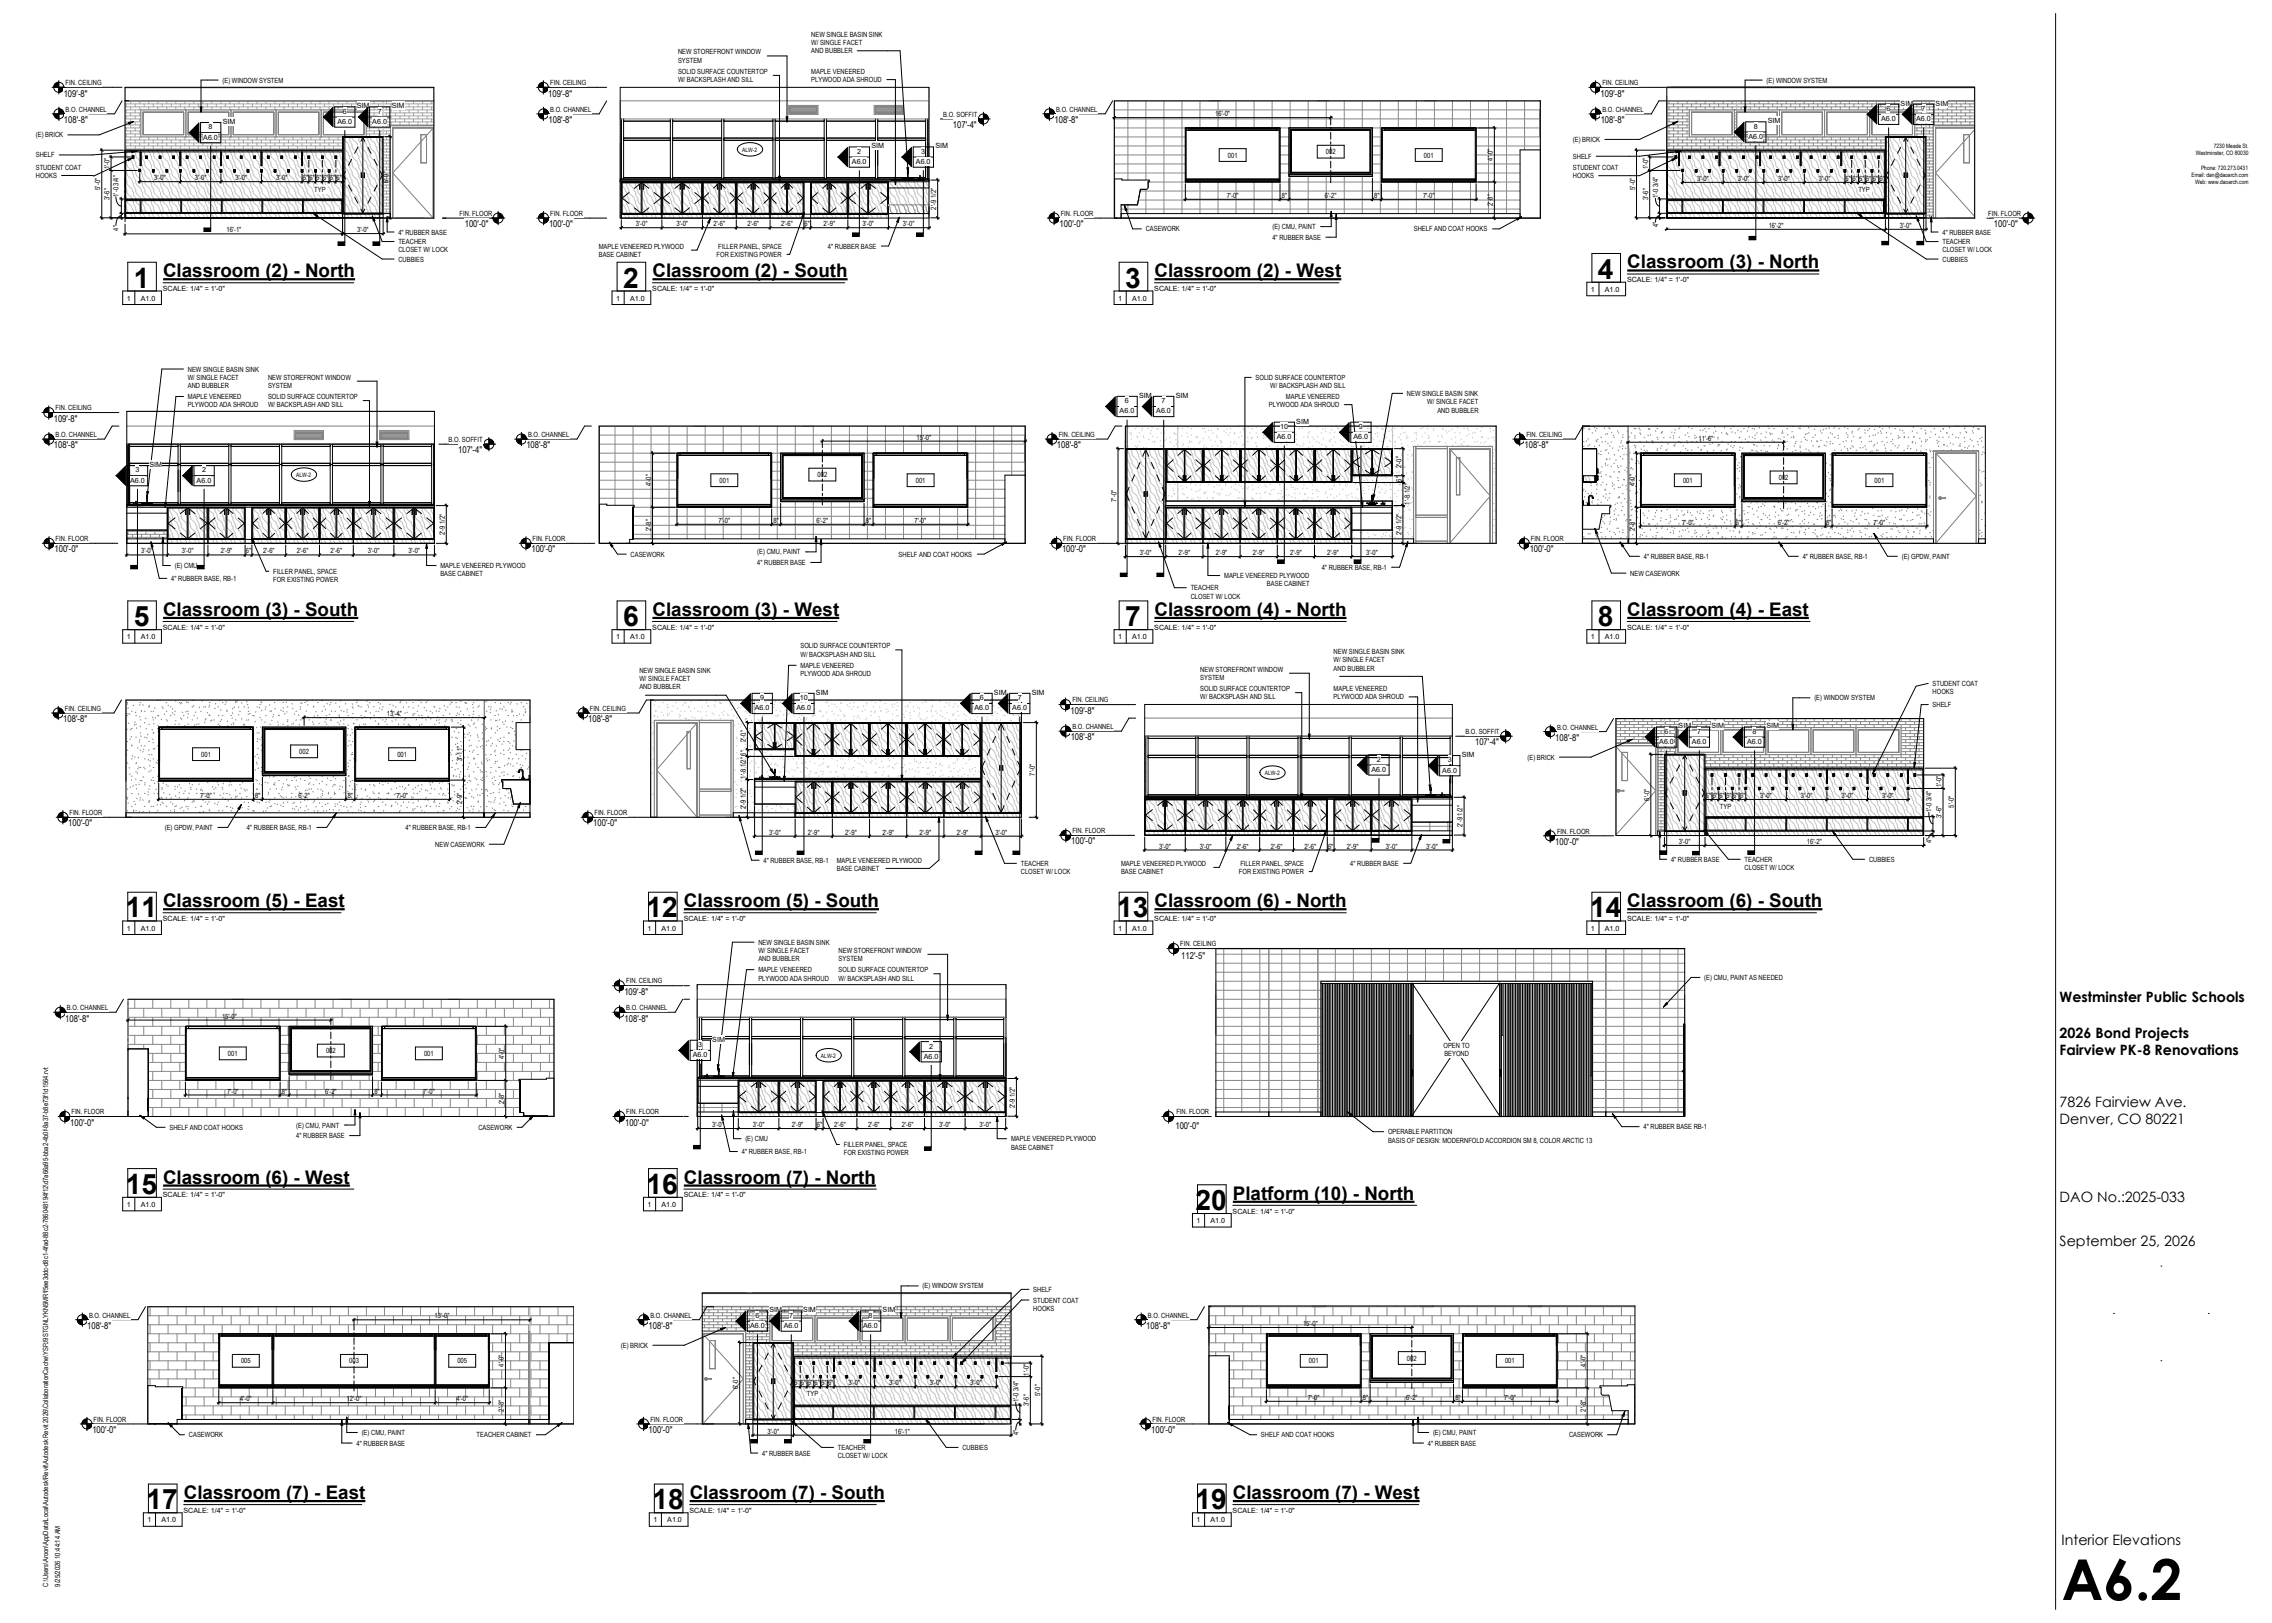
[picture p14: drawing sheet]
<svg xmlns="http://www.w3.org/2000/svg" width="1067mm" height="762mm" viewBox="0 0 1067 762" stroke-linecap="round" stroke-linejoin="round" font-family="sans-serif">
<defs><g id="words">
<text font-size="26.5" x="968" y="751">A6.2</text>
<g font-size="13.2">
<text x="750" y="131">4</text>
<text x="63" y="135">1</text>
<text x="293" y="135">2</text>
<text x="528" y="135">3</text>
<text x="63" y="294">5</text>
<text x="293" y="294">6</text>
<text x="528" y="294">7</text>
<text x="750" y="294">8</text>
<text x="59" y="431">11</text>
<text x="304" y="431">12</text>
<text x="525" y="431">13</text>
<text x="747" y="431">14</text>
<text x="59" y="561">15</text>
<text x="304" y="561">16</text>
<text x="561" y="568">20</text>
<text x="69" y="709">17</text>
<text x="306" y="709">18</text>
<text x="561" y="709">19</text>
</g>
<g font-size="8.8">
<text x="77" y="130">Classroom (2) - North</text>
<text x="306" y="130">Classroom (2) - South</text>
<text x="542" y="130">Classroom (2) - West</text>
<text x="764" y="126">Classroom (3) - North</text>
<text x="77" y="289">Classroom (3) - South</text>
<text x="306" y="289">Classroom (3) - West</text>
<text x="542" y="289">Classroom (4) - North</text>
<text x="764" y="289">Classroom (4) - East</text>
<text x="77" y="426">Classroom (5) - East</text>
<text x="321" y="426">Classroom (5) - South</text>
<text x="542" y="426">Classroom (6) - North</text>
<text x="764" y="426">Classroom (6) - South</text>
<text x="77" y="556">Classroom (6) - West</text>
<text x="321" y="556">Classroom (7) - North</text>
<text x="579" y="563">Platform (10) - North</text>
<text x="86" y="704">Classroom (7) - East</text>
<text x="324" y="704">Classroom (7) - South</text>
<text x="579" y="704">Classroom (7) - West</text>
</g>
<g font-size="6.7">
<text x="967" y="471">Westminster Public Schools</text>
<text x="967" y="487">2026 Bond Projects</text>
<text x="967" y="495">Fairview PK-8 Renovations</text>
<text x="967" y="520">7826 Fairview Ave.</text>
<text x="967" y="528">Denver, CO 80221</text>
<text x="967" y="564">DAO No.:</text>
<text x="998" y="564">2025-033</text>
<text x="967" y="585">September 25, 2026</text>
<text x="968" y="725">Interior Elevations</text>
</g>
<g font-size="4.4">
<text x="30" y="45">109'-8&quot;</text>
<text x="257" y="45">109'-8&quot;</text>
<text x="752" y="45">109'-8&quot;</text>
<text x="30" y="58">108'-8&quot;</text>
<text x="258" y="58">108'-8&quot;</text>
<text x="495" y="58">108'-8&quot;</text>
<text x="752" y="58">108'-8&quot;</text>
<text x="447" y="60">107'-4&quot;</text>
<text x="218" y="107">100'-0&quot;</text>
<text x="258" y="107">100'-0&quot;</text>
<text x="497" y="107">100'-0&quot;</text>
<text x="936" y="107">100'-0&quot;</text>
<text x="25" y="198">109'-8&quot;</text>
<text x="25" y="211">108'-8&quot;</text>
<text x="215" y="213">107'-4&quot;</text>
<text x="247" y="211">108'-8&quot;</text>
<text x="496" y="211">108'-8&quot;</text>
<text x="716" y="211">108'-8&quot;</text>
<text x="26" y="259">100'-0&quot;</text>
<text x="250" y="259">100'-0&quot;</text>
<text x="499" y="259">100'-0&quot;</text>
<text x="718" y="259">100'-0&quot;</text>
<text x="503" y="335">109'-8&quot;</text>
<text x="30" y="339">108'-8&quot;</text>
<text x="276" y="339">108'-8&quot;</text>
<text x="503" y="348">108'-8&quot;</text>
<text x="730" y="348">108'-8&quot;</text>
<text x="693" y="350">107'-4&quot;</text>
<text x="32" y="388">100'-0&quot;</text>
<text x="279" y="388">100'-0&quot;</text>
<text x="503" y="396">100'-0&quot;</text>
<text x="730" y="397">100'-0&quot;</text>
<text x="555" y="450">112'-5&quot;</text>
<text x="293" y="467">109'-8&quot;</text>
<text x="31" y="480">108'-8&quot;</text>
<text x="293" y="480">108'-8&quot;</text>
<text x="33" y="528">100'-0&quot;</text>
<text x="293" y="528">100'-0&quot;</text>
<text x="552" y="530">100'-0&quot;</text>
<text x="41" y="624">108'-8&quot;</text>
<text x="305" y="624">108'-8&quot;</text>
<text x="538" y="624">108'-8&quot;</text>
<text x="43" y="673">100'-0&quot;</text>
<text x="304" y="673">100'-0&quot;</text>
<text x="541" y="673">100'-0&quot;</text>
</g>
<g font-size="3.4">
<text x="381" y="17">NEW SINGLE BASIN SINK</text>
<text x="381" y="21">W/ SINGLE FACET</text>
<text x="318" y="26">NEW STOREFRONT WINDOW</text>
<text x="318" y="29">SYSTEM</text>
<text x="381" y="25">AND BUBBLER</text>
<text x="318" y="35">SOLID SURFACE COUNTERTOP</text>
<text x="381" y="35">MAPLE VENEERED</text>
<text x="31" y="40">FIN. CEILING</text>
<text x="104" y="39">(E) WINDOW SYSTEM</text>
<text x="258" y="40">FIN. CEILING</text>
<text x="318" y="39">W/ BACKSPLASH AND SILL</text>
<text x="381" y="39">PLYWOOD ADA SHROUD</text>
<text x="752" y="40">FIN. CEILING</text>
<text x="830" y="39">(E) WINDOW SYSTEM</text>
<text x="31" y="53">B.O. CHANNEL</text>
<text x="161" y="53">6</text>
<text x="168" y="51">SIM</text>
<text x="177" y="53">7</text>
<text x="184" y="51">SIM</text>
<text x="258" y="53">B.O. CHANNEL</text>
<text x="496" y="53">B.O. CHANNEL</text>
<text x="752" y="53">B.O. CHANNEL</text>
<text x="886" y="52">6</text>
<text x="892" y="50">SIM</text>
<text x="902" y="52">7</text>
<text x="909" y="50">SIM</text>
<text x="105" y="58">SIM</text>
<text x="158" y="58">A6.0</text>
<text x="175" y="58">A6.0</text>
<text x="443" y="55">B.O. SOFFIT</text>
<text x="571" y="55">16'-0&quot;</text>
<text x="830" y="58">SIM</text>
<text x="883" y="57">A6.0</text>
<text x="900" y="57">A6.0</text>
<text x="17" y="65">(E) BRICK</text>
<text x="95" y="66">A6.0</text>
<text x="98" y="61">8</text>
<text x="821" y="65">A6.0</text>
<text x="823" y="60">8</text>
<text x="409" y="70">SIM</text>
<text x="439" y="70">SIM</text>
<text x="739" y="67">(E) BRICK</text>
<text x="17" y="74">SHELF</text>
<text x="400" y="77">A6.0</text>
<text x="403" y="72">2</text>
<text x="430" y="77">A6.0</text>
<text x="433" y="72">3</text>
<text x="577" y="74">001</text>
<text x="623" y="72">002</text>
<text x="669" y="74">001</text>
<text x="701" y="75" transform="rotate(-90 701 75)">4'-0&quot;</text>
<text x="739" y="75">SHELF</text>
<text x="17" y="80">STUDENT COAT</text>
<text x="17" y="84">HOOKS</text>
<text x="51" y="80" transform="rotate(-90 51 80)">1'-0&quot;</text>
<text x="739" y="80">STUDENT COAT</text>
<text x="739" y="84">HOOKS</text>
<text x="774" y="80" transform="rotate(-90 774 80)">1'-0&quot;</text>
<text x="47" y="89" transform="rotate(-90 47 89)">5'-0&quot;</text>
<text x="72" y="85">3'-0&quot;</text>
<text x="91" y="85">3'-0&quot;</text>
<text x="111" y="85">3'-0&quot;</text>
<text x="130" y="85">3'-0&quot;</text>
<text x="142" y="85">6&quot;</text>
<text x="145" y="85">6&quot;</text>
<text x="148" y="90">TYP</text>
<text x="149" y="85">6&quot;</text>
<text x="152" y="85">6&quot;</text>
<text x="155" y="85">6&quot;</text>
<text x="158" y="85">6&quot;</text>
<text x="182" y="86" transform="rotate(-90 182 86)">6'-0&quot;</text>
<text x="768" y="89" transform="rotate(-90 768 89)">5'-0&quot;</text>
<text x="797" y="85">3'-0&quot;</text>
<text x="816" y="85">3'-0&quot;</text>
<text x="835" y="85">3'-0&quot;</text>
<text x="854" y="85">3'-0&quot;</text>
<text x="867" y="85">6&quot;</text>
<text x="870" y="85">6&quot;</text>
<text x="873" y="85">6&quot;</text>
<text x="876" y="85">6&quot;</text>
<text x="879" y="85">6&quot;</text>
<text x="882" y="85">6&quot;</text>
<text x="51" y="94" transform="rotate(-90 51 94)">3'-6&quot;</text>
<text x="56" y="92" transform="rotate(-90 56 92)">1'-0 3/4&quot;</text>
<text x="576" y="93">7'-0&quot;</text>
<text x="602" y="93">8&quot;</text>
<text x="622" y="93">6'-2&quot;</text>
<text x="645" y="93">8&quot;</text>
<text x="668" y="93">7'-0&quot;</text>
<text x="774" y="94" transform="rotate(-90 774 94)">3'-6&quot;</text>
<text x="779" y="93" transform="rotate(-90 779 93)">1'-0 3/4&quot;</text>
<text x="873" y="90">TYP</text>
<text x="216" y="101">FIN. FLOOR</text>
<text x="258" y="101">FIN. FLOOR</text>
<text x="440" y="98" transform="rotate(-90 440 98)">2'-9 1/2&quot;</text>
<text x="498" y="101">FIN. FLOOR</text>
<text x="701" y="97" transform="rotate(-90 701 97)">2'-8&quot;</text>
<text x="934" y="101">FIN. FLOOR</text>
<text x="299" y="106">3'-0&quot;</text>
<text x="318" y="106">3'-0&quot;</text>
<text x="335" y="106">2'-6&quot;</text>
<text x="351" y="106">2'-6&quot;</text>
<text x="367" y="106">2'-6&quot;</text>
<text x="378" y="106">6&quot;</text>
<text x="387" y="106">2'-9&quot;</text>
<text x="405" y="106">3'-0&quot;</text>
<text x="424" y="106">3'-0&quot;</text>
<text x="597" y="108">(E) CMU, PAINT</text>
<text x="779" y="107" transform="rotate(-90 779 107)">4&quot;</text>
<text x="830" y="107">16'-2&quot;</text>
<text x="892" y="107">3'-0&quot;</text>
<text x="56" y="108" transform="rotate(-90 56 108)">4&quot;</text>
<text x="106" y="109">16'-1&quot;</text>
<text x="168" y="109">3'-0&quot;</text>
<text x="187" y="110">4&quot; RUBBER BASE</text>
<text x="538" y="109">CASEWORK</text>
<text x="597" y="113">4&quot; RUBBER BASE</text>
<text x="664" y="109">SHELF AND COAT HOOKS</text>
<text x="912" y="110">4&quot; RUBBER BASE</text>
<text x="187" y="115">TEACHER</text>
<text x="187" y="119">CLOSET W/ LOCK</text>
<text x="281" y="117">MAPLE VENEERED PLYWOOD</text>
<text x="337" y="117">FILLER PANEL, SPACE</text>
<text x="389" y="117">4&quot; RUBBER BASE</text>
<text x="912" y="115">TEACHER</text>
<text x="912" y="119">CLOSET W/ LOCK</text>
<text x="187" y="123">CUBBIES</text>
<text x="281" y="121">BASE CABINET</text>
<text x="336" y="121">FOR EXISTING POWER</text>
<text x="912" y="123">CUBBIES</text>
<text x="76" y="137">SCALE: 1/4&quot; = 1'-0&quot;</text>
<text x="306" y="137">SCALE: 1/4&quot; = 1'-0&quot;</text>
<text x="542" y="137">SCALE: 1/4&quot; = 1'-0&quot;</text>
<text x="747" y="137">1</text>
<text x="754" y="137">A1.0</text>
<text x="764" y="133">SCALE: 1/4&quot; = 1'-0&quot;</text>
<text x="60" y="141">1</text>
<text x="66" y="141">A1.0</text>
<text x="289" y="141">1</text>
<text x="296" y="141">A1.0</text>
<text x="525" y="141">1</text>
<text x="532" y="141">A1.0</text>
<text x="88" y="174">NEW SINGLE BASIN SINK</text>
<text x="88" y="178">W/ SINGLE FACET</text>
<text x="126" y="178">NEW STOREFRONT WINDOW</text>
<text x="590" y="178">SOLID SURFACE COUNTERTOP</text>
<text x="88" y="182">AND BUBBLER</text>
<text x="126" y="182">SYSTEM</text>
<text x="596" y="182">W/ BACKSPLASH AND SILL</text>
<text x="661" y="186">NEW SINGLE BASIN SINK</text>
<text x="88" y="187">MAPLE VENEERED</text>
<text x="88" y="191">PLYWOOD ADA SHROUD</text>
<text x="126" y="187">SOLID SURFACE COUNTERTOP</text>
<text x="126" y="191">W/ BACKSPLASH AND SILL</text>
<text x="528" y="189">6</text>
<text x="535" y="187">SIM</text>
<text x="545" y="189">7</text>
<text x="552" y="187">SIM</text>
<text x="596" y="191">PLYWOOD ADA SHROUD</text>
<text x="604" y="187">MAPLE VENEERED</text>
<text x="670" y="190">W/ SINGLE FACET</text>
<text x="26" y="193">FIN. CEILING</text>
<text x="526" y="194">A6.0</text>
<text x="543" y="194">A6.0</text>
<text x="675" y="194">AND BUBBLER</text>
<text x="601" y="201">10</text>
<text x="609" y="199">SIM</text>
<text x="638" y="201">9</text>
<text x="26" y="205">B.O. CHANNEL</text>
<text x="211" y="208">B.O. SOFFIT</text>
<text x="248" y="205">B.O. CHANNEL</text>
<text x="430" y="206">15'-0&quot;</text>
<text x="497" y="205">FIN. CEILING</text>
<text x="600" y="206">A6.0</text>
<text x="636" y="206">A6.0</text>
<text x="717" y="205">FIN. CEILING</text>
<text x="798" y="207">11'-6&quot;</text>
<text x="64" y="222">3</text>
<text x="70" y="219">SIM</text>
<text x="95" y="222">2</text>
<text x="658" y="220" transform="rotate(-90 658 220)">2'-0&quot;</text>
<text x="61" y="227">A6.0</text>
<text x="92" y="227">A6.0</text>
<text x="338" y="227">001</text>
<text x="384" y="224">002</text>
<text x="430" y="227">001</text>
<text x="658" y="226" transform="rotate(-90 658 226)">6&quot;</text>
<text x="790" y="227">001</text>
<text x="835" y="225">002</text>
<text x="880" y="227">001</text>
<text x="306" y="228" transform="rotate(-90 306 228)">4'-0&quot;</text>
<text x="768" y="228" transform="rotate(-90 768 228)">4'-0&quot;</text>
<text x="524" y="236" transform="rotate(-90 524 236)">7'-0&quot;</text>
<text x="662" y="237" transform="rotate(-90 662 237)">1'-8 1/2&quot;</text>
<text x="337" y="245">7'-0&quot;</text>
<text x="363" y="245">8&quot;</text>
<text x="383" y="245">6'-2&quot;</text>
<text x="407" y="245">8&quot;</text>
<text x="429" y="245">7'-0&quot;</text>
<text x="209" y="251" transform="rotate(-90 209 251)">2'-9 1/2&quot;</text>
<text x="306" y="249" transform="rotate(-90 306 249)">2'-8&quot;</text>
<text x="658" y="251" transform="rotate(-90 658 251)">2'-9 1/2&quot;</text>
<text x="768" y="249" transform="rotate(-90 768 249)">2'-8&quot;</text>
<text x="790" y="246">7'-0&quot;</text>
<text x="815" y="246">6&quot;</text>
<text x="835" y="246">6'-2&quot;</text>
<text x="857" y="246">6&quot;</text>
<text x="880" y="246">7'-0&quot;</text>
<text x="26" y="254">FIN. FLOOR</text>
<text x="250" y="254">FIN. FLOOR</text>
<text x="499" y="254">FIN. FLOOR</text>
<text x="719" y="254">FIN. FLOOR</text>
<text x="66" y="260">3'-0&quot;</text>
<text x="85" y="260">3'-0&quot;</text>
<text x="104" y="260">2'-9&quot;</text>
<text x="115" y="260">6&quot;</text>
<text x="123" y="260">2'-6&quot;</text>
<text x="139" y="260">2'-6&quot;</text>
<text x="155" y="260">2'-6&quot;</text>
<text x="173" y="260">3'-0&quot;</text>
<text x="192" y="260">3'-0&quot;</text>
<text x="296" y="261">CASEWORK</text>
<text x="356" y="260">(E) CMU, PAINT</text>
<text x="422" y="261">SHELF AND COAT HOOKS</text>
<text x="535" y="261">3'-0&quot;</text>
<text x="553" y="261">2'-9&quot;</text>
<text x="571" y="261">2'-9&quot;</text>
<text x="588" y="261">2'-9&quot;</text>
<text x="606" y="261">2'-9&quot;</text>
<text x="623" y="261">2'-9&quot;</text>
<text x="641" y="261">3'-0&quot;</text>
<text x="772" y="262">4&quot; RUBBER BASE, RB-1</text>
<text x="846" y="262">4&quot; RUBBER BASE, RB-1</text>
<text x="893" y="262">(E) GPDW, PAINT</text>
<text x="82" y="267">(E) CMU</text>
<text x="128" y="269">FILLER PANEL, SPACE</text>
<text x="207" y="267">MAPLE VENEERED PLYWOOD</text>
<text x="356" y="265">4&quot; RUBBER BASE</text>
<text x="621" y="268">4&quot; RUBBER BASE, RB-1</text>
<text x="80" y="273">4&quot; RUBBER BASE, RB-1</text>
<text x="128" y="273">FOR EXISTING POWER</text>
<text x="207" y="271">BASE CABINET</text>
<text x="575" y="271">MAPLE VENEERED PLYWOOD</text>
<text x="595" y="275">BASE CABINET</text>
<text x="765" y="270">NEW CASEWORK</text>
<text x="559" y="277">TEACHER</text>
<text x="559" y="281">CLOSET W/ LOCK</text>
<text x="76" y="296">SCALE: 1/4&quot; = 1'-0&quot;</text>
<text x="306" y="296">SCALE: 1/4&quot; = 1'-0&quot;</text>
<text x="542" y="296">SCALE: 1/4&quot; = 1'-0&quot;</text>
<text x="764" y="296">SCALE: 1/4&quot; = 1'-0&quot;</text>
<text x="60" y="300">1</text>
<text x="66" y="300">A1.0</text>
<text x="289" y="300">1</text>
<text x="296" y="300">A1.0</text>
<text x="376" y="304">SOLID SURFACE COUNTERTOP</text>
<text x="525" y="300">1</text>
<text x="532" y="300">A1.0</text>
<text x="747" y="300">1</text>
<text x="754" y="300">A1.0</text>
<text x="376" y="308">W/ BACKSPLASH AND SILL</text>
<text x="626" y="307">NEW SINGLE BASIN SINK</text>
<text x="626" y="311">W/ SINGLE FACET</text>
<text x="300" y="316">NEW SINGLE BASIN SINK</text>
<text x="376" y="314">MAPLE VENEERED</text>
<text x="376" y="317">PLYWOOD ADA SHROUD</text>
<text x="564" y="315">NEW STOREFRONT WINDOW</text>
<text x="626" y="315">AND BUBBLER</text>
<text x="300" y="320">W/ SINGLE FACET</text>
<text x="300" y="324">AND BUBBLER</text>
<text x="564" y="319">SYSTEM</text>
<text x="907" y="322">STUDENT COAT</text>
<text x="357" y="329">9</text>
<text x="376" y="329">10</text>
<text x="383" y="326">SIM</text>
<text x="460" y="329">6</text>
<text x="467" y="326">SIM</text>
<text x="478" y="329">7</text>
<text x="484" y="326">SIM</text>
<text x="504" y="330">FIN. CEILING</text>
<text x="564" y="324">SOLID SURFACE COUNTERTOP</text>
<text x="564" y="328">W/ BACKSPLASH AND SILL</text>
<text x="626" y="324">MAPLE VENEERED</text>
<text x="626" y="328">PLYWOOD ADA SHROUD</text>
<text x="852" y="329">(E) WINDOW SYSTEM</text>
<text x="907" y="326">HOOKS</text>
<text x="31" y="334">FIN. CEILING</text>
<text x="277" y="334">FIN. CEILING</text>
<text x="354" y="334">A6.0</text>
<text x="374" y="334">A6.0</text>
<text x="458" y="334">A6.0</text>
<text x="475" y="334">A6.0</text>
<text x="907" y="332">SHELF</text>
<text x="182" y="336">13'-4&quot;</text>
<text x="788" y="342">SIM</text>
<text x="804" y="342">SIM</text>
<text x="829" y="342">SIM</text>
<text x="504" y="342">B.O. CHANNEL</text>
<text x="688" y="345">B.O. SOFFIT</text>
<text x="731" y="343">B.O. CHANNEL</text>
<text x="782" y="345">6</text>
<text x="797" y="345">7</text>
<text x="823" y="345">8</text>
<text x="141" y="354">002</text>
<text x="350" y="348" transform="rotate(-90 350 348)">2'-0&quot;</text>
<text x="779" y="349">A6.0</text>
<text x="794" y="349">A6.0</text>
<text x="820" y="349">A6.0</text>
<text x="94" y="355">001</text>
<text x="187" y="355">001</text>
<text x="217" y="357" transform="rotate(-90 217 357)">3'-11&quot;</text>
<text x="647" y="358">2</text>
<text x="680" y="358">3</text>
<text x="686" y="355">SIM</text>
<text x="717" y="357">(E) BRICK</text>
<text x="350" y="366" transform="rotate(-90 350 366)">1'-8 1/2&quot; 6&quot;</text>
<text x="486" y="364" transform="rotate(-90 486 364)">7'-0&quot;</text>
<text x="644" y="362">A6.0</text>
<text x="677" y="363">A6.0</text>
<text x="912" y="370" transform="rotate(-90 912 370)">1'-0&quot;</text>
<text x="94" y="375">7'-0&quot;</text>
<text x="120" y="375">8&quot;</text>
<text x="140" y="375">6'-2&quot;</text>
<text x="163" y="375">8&quot;</text>
<text x="186" y="375">7'-0&quot;</text>
<text x="217" y="378" transform="rotate(-90 217 378)">2'-9&quot;</text>
<text x="774" y="376" transform="rotate(-90 774 376)">6'-0&quot;</text>
<text x="801" y="375">6&quot;</text>
<text x="804" y="375">6&quot;</text>
<text x="807" y="375">6&quot;</text>
<text x="811" y="375">6&quot;</text>
<text x="814" y="375">6&quot;</text>
<text x="817" y="375">6&quot;</text>
<text x="827" y="375">3'-0&quot;</text>
<text x="846" y="375">3'-0&quot;</text>
<text x="865" y="375">3'-0&quot;</text>
<text x="884" y="375">3'-0&quot;</text>
<text x="33" y="383">FIN. FLOOR</text>
<text x="279" y="383">FIN. FLOOR</text>
<text x="350" y="380" transform="rotate(-90 350 380)">2'-9 1/2&quot;</text>
<text x="808" y="380">TYP</text>
<text x="907" y="381" transform="rotate(-90 907 381)">1'-0 3/4&quot;</text>
<text x="912" y="384" transform="rotate(-90 912 384)">3'-6&quot;</text>
<text x="917" y="379" transform="rotate(-90 917 379)">5'-0&quot;</text>
<text x="77" y="390">(E) GPDW, PAINT</text>
<text x="116" y="390">4&quot; RUBBER BASE, RB-1</text>
<text x="190" y="390">4&quot; RUBBER BASE, RB-1</text>
<text x="687" y="388" transform="rotate(-90 687 388)">2'-9 1/2&quot;</text>
<text x="361" y="392">3'-0&quot;</text>
<text x="379" y="392">2'-9&quot;</text>
<text x="397" y="392">2'-9&quot;</text>
<text x="414" y="392">2'-9&quot;</text>
<text x="432" y="392">2'-9&quot;</text>
<text x="449" y="392">2'-9&quot;</text>
<text x="467" y="392">3'-0&quot;</text>
<text x="504" y="391">FIN. FLOOR</text>
<text x="731" y="391">FIN. FLOOR</text>
<text x="907" y="396" transform="rotate(-90 907 396)">4&quot;</text>
<text x="204" y="398">NEW CASEWORK</text>
<text x="544" y="398">3'-0&quot;</text>
<text x="563" y="398">3'-0&quot;</text>
<text x="581" y="398">2'-6&quot;</text>
<text x="597" y="398">2'-6&quot;</text>
<text x="613" y="398">2'-6&quot;</text>
<text x="624" y="398">6&quot;</text>
<text x="632" y="398">2'-9&quot;</text>
<text x="651" y="398">3'-0&quot;</text>
<text x="670" y="398">3'-0&quot;</text>
<text x="788" y="396">3'-0&quot;</text>
<text x="848" y="396">16'-2&quot;</text>
<text x="358" y="405">4&quot; RUBBER BASE, RB-1</text>
<text x="393" y="405">MAPLE VENEERED PLYWOOD</text>
<text x="479" y="407">TEACHER</text>
<text x="526" y="407">MAPLE VENEERED PLYWOOD</text>
<text x="582" y="407">FILLER PANEL, SPACE</text>
<text x="634" y="407">4&quot; RUBBER BASE</text>
<text x="785" y="405">4&quot; RUBBER BASE</text>
<text x="819" y="405">TEACHER</text>
<text x="878" y="405">CUBBIES</text>
<text x="393" y="409">BASE CABINET</text>
<text x="479" y="410">CLOSET W/ LOCK</text>
<text x="526" y="410">BASE CABINET</text>
<text x="582" y="410">FOR EXISTING POWER</text>
<text x="819" y="409">CLOSET W/ LOCK</text>
<text x="60" y="437">1</text>
<text x="66" y="437">A1.0</text>
<text x="76" y="432">SCALE: 1/4&quot; = 1'-0&quot;</text>
<text x="304" y="437">1</text>
<text x="311" y="437">A1.0</text>
<text x="321" y="432">SCALE: 1/4&quot; = 1'-0&quot;</text>
<text x="525" y="437">1</text>
<text x="532" y="437">A1.0</text>
<text x="542" y="432">SCALE: 1/4&quot; = 1'-0&quot;</text>
<text x="747" y="437">1</text>
<text x="754" y="437">A1.0</text>
<text x="764" y="432">SCALE: 1/4&quot; = 1'-0&quot;</text>
<text x="356" y="444">NEW SINGLE BASIN SINK</text>
<text x="356" y="447">W/ SINGLE FACET</text>
<text x="394" y="447">NEW STOREFRONT WINDOW</text>
<text x="554" y="444">FIN. CEILING</text>
<text x="356" y="451">AND BUBBLER</text>
<text x="394" y="451">SYSTEM</text>
<text x="294" y="462">FIN. CEILING</text>
<text x="356" y="456">MAPLE VENEERED</text>
<text x="356" y="460">PLYWOOD ADA SHROUD</text>
<text x="394" y="456">SOLID SURFACE COUNTERTOP</text>
<text x="394" y="460">W/ BACKSPLASH AND SILL</text>
<text x="800" y="460">(E) CMU, PAINT AS NEEDED</text>
<text x="31" y="474">B.O. CHANNEL</text>
<text x="104" y="478">15'-0&quot;</text>
<text x="294" y="474">B.O. CHANNEL</text>
<text x="328" y="492">3</text>
<text x="334" y="489">SIM</text>
<text x="678" y="492">OPEN TO</text>
<text x="107" y="496">001</text>
<text x="153" y="494">002</text>
<text x="199" y="496">001</text>
<text x="237" y="497" transform="rotate(-90 237 497)">4'-0&quot;</text>
<text x="325" y="496">A6.0</text>
<text x="434" y="497">A6.0</text>
<text x="436" y="492">2</text>
<text x="678" y="496">BEYOND</text>
<text x="107" y="513">7'-0&quot;</text>
<text x="132" y="513">8&quot;</text>
<text x="153" y="513">6'-2&quot;</text>
<text x="176" y="513">8&quot;</text>
<text x="199" y="513">7'-0&quot;</text>
<text x="237" y="518" transform="rotate(-90 237 518)">2'-8&quot;</text>
<text x="477" y="520" transform="rotate(-90 477 520)">2'-9 1/2&quot;</text>
<text x="34" y="523">FIN. FLOOR</text>
<text x="294" y="523">FIN. FLOOR</text>
<text x="552" y="523">FIN. FLOOR</text>
<text x="80" y="530">SHELF AND COAT HOOKS</text>
<text x="139" y="529">(E) CMU, PAINT</text>
<text x="225" y="530">CASEWORK</text>
<text x="334" y="529">3'-0&quot;</text>
<text x="353" y="529">3'-0&quot;</text>
<text x="372" y="529">2'-9&quot;</text>
<text x="384" y="529">6&quot;</text>
<text x="392" y="529">2'-6&quot;</text>
<text x="408" y="529">2'-6&quot;</text>
<text x="423" y="529">2'-6&quot;</text>
<text x="441" y="529">3'-0&quot;</text>
<text x="460" y="529">3'-0&quot;</text>
<text x="652" y="533">OPERABLE PARTITION</text>
<text x="772" y="530">4&quot; RUBBER BASE RB-1</text>
<text x="139" y="534">4&quot; RUBBER BASE</text>
<text x="350" y="536">(E) CMU</text>
<text x="396" y="539">FILLER PANEL, SPACE</text>
<text x="475" y="536">MAPLE VENEERED PLYWOOD</text>
<text x="475" y="540">BASE CABINET</text>
<text x="652" y="536">BASIS OF DESIGN: MODERNFOLD ACCORDION SM 8, COLOR ARCTIC 13</text>
<text x="348" y="542">4&quot; RUBBER BASE, RB-1</text>
<text x="396" y="542">FOR EXISTING POWER</text>
<text x="76" y="562">SCALE: 1/4&quot; = 1'-0&quot;</text>
<text x="321" y="562">SCALE: 1/4&quot; = 1'-0&quot;</text>
<text x="60" y="567">1</text>
<text x="66" y="567">A1.0</text>
<text x="304" y="567">1</text>
<text x="311" y="567">A1.0</text>
<text x="579" y="570">SCALE: 1/4&quot; = 1'-0&quot;</text>
<text x="562" y="574">1</text>
<text x="568" y="574">A1.0</text>
<text x="433" y="605">(E) WINDOW SYSTEM</text>
<text x="485" y="607">SHELF</text>
<text x="485" y="612">STUDENT COAT</text>
<text x="361" y="616">SIM</text>
<text x="377" y="616">SIM</text>
<text x="414" y="616">SIM</text>
<text x="485" y="615">HOOKS</text>
<text x="42" y="619">B.O. CHANNEL</text>
<text x="204" y="619">13'-0&quot;</text>
<text x="305" y="619">B.O. CHANNEL</text>
<text x="352" y="624">A6.0</text>
<text x="355" y="619">6</text>
<text x="368" y="624">A6.0</text>
<text x="371" y="619">7</text>
<text x="405" y="624">A6.0</text>
<text x="408" y="619">8</text>
<text x="539" y="619">B.O. CHANNEL</text>
<text x="612" y="623">15'-0&quot;</text>
<text x="292" y="633">(E) BRICK</text>
<text x="113" y="640">005</text>
<text x="164" y="640">003</text>
<text x="215" y="640">005</text>
<text x="237" y="642" transform="rotate(-90 237 642)">4'-0&quot;</text>
<text x="615" y="640">001</text>
<text x="661" y="639">002</text>
<text x="707" y="640">001</text>
<text x="745" y="642" transform="rotate(-90 745 642)">4'-0&quot;</text>
<text x="483" y="646" transform="rotate(-90 483 646)">1'-0&quot;</text>
<text x="347" y="652" transform="rotate(-90 347 652)">6'-0&quot;</text>
<text x="373" y="650">6&quot;</text>
<text x="376" y="650">6&quot;</text>
<text x="379" y="650">6&quot;</text>
<text x="382" y="650">6&quot;</text>
<text x="386" y="650">6&quot;</text>
<text x="389" y="650">6&quot;</text>
<text x="398" y="650">3'-0&quot;</text>
<text x="417" y="650">3'-0&quot;</text>
<text x="437" y="650">3'-0&quot;</text>
<text x="456" y="650">3'-0&quot;</text>
<text x="113" y="658">4'-0&quot;</text>
<text x="163" y="658">12'-0&quot;</text>
<text x="214" y="658">4'-0&quot;</text>
<text x="379" y="656">TYP</text>
<text x="478" y="658" transform="rotate(-90 478 658)">1'-0 3/4&quot;</text>
<text x="488" y="655" transform="rotate(-90 488 655)">5'-0&quot;</text>
<text x="614" y="657">7'-0&quot;</text>
<text x="640" y="657">8&quot;</text>
<text x="660" y="657">6'-2&quot;</text>
<text x="683" y="657">8&quot;</text>
<text x="706" y="657">7'-0&quot;</text>
<text x="237" y="663" transform="rotate(-90 237 663)">2'-8&quot;</text>
<text x="483" y="660" transform="rotate(-90 483 660)">3'-6&quot;</text>
<text x="745" y="663" transform="rotate(-90 745 663)">2'-8&quot;</text>
<text x="44" y="667">FIN. FLOOR</text>
<text x="305" y="667">FIN. FLOOR</text>
<text x="541" y="667">FIN. FLOOR</text>
<text x="89" y="675">CASEWORK</text>
<text x="170" y="674">(E) CMU, PAINT</text>
<text x="224" y="675">TEACHER CABINET</text>
<text x="360" y="673">3'-0&quot;</text>
<text x="420" y="673">16'-1&quot;</text>
<text x="478" y="674" transform="rotate(-90 478 674)">4&quot;</text>
<text x="592" y="675">SHELF AND COAT HOOKS</text>
<text x="673" y="674">(E) CMU, PAINT</text>
<text x="737" y="675">CASEWORK</text>
<text x="167" y="679">4&quot; RUBBER BASE</text>
<text x="358" y="683">4&quot; RUBBER BASE</text>
<text x="393" y="681">TEACHER</text>
<text x="452" y="681">CUBBIES</text>
<text x="670" y="679">4&quot; RUBBER BASE</text>
<text x="393" y="685">CLOSET W/ LOCK</text>
<text x="86" y="710">SCALE: 1/4&quot; = 1'-0&quot;</text>
<text x="324" y="710">SCALE: 1/4&quot; = 1'-0&quot;</text>
<text x="579" y="710">SCALE: 1/4&quot; = 1'-0&quot;</text>
<text x="69" y="715">1</text>
<text x="76" y="715">A1.0</text>
<text x="307" y="715">1</text>
<text x="313" y="715">A1.0</text>
<text x="562" y="715">1</text>
<text x="568" y="715">A1.0</text>
<text x="23" y="745" transform="rotate(-90 23 745)">C:\Users\Aroon\AppData\Local\Autodesk\Revit\Autodesk Revit 2026\CollaborationCache\YSPJ9STGNLYKN5MR\f5ee3ddc-d8c1-4fad-88c2-786048194f12\d7a66a95-bba2-4b0f-8a37-b8e73f1d1564.rvt</text>
<text x="28" y="745" transform="rotate(-90 28 745)">9/25/2026 10:44:14 AM</text>
</g>
<g font-size="2.8">
<text x="349" y="71">ALW-2</text>
<text x="1039" y="69">7230 Meade St.</text>
<text x="1031" y="73">Westminster, CO 80030</text>
<text x="1029" y="83">Email: dan@daoarch.com</text>
<text x="1033" y="80">Phone: 720.273.0431</text>
<text x="1031" y="86">Web: www.daoarch.com</text>
<text x="139" y="224">ALW-2</text>
<text x="594" y="364">ALW-2</text>
<text x="385" y="497">ALW-2</text>
</g>
</g></defs>
<path d="M161 70v1z" fill="#fcfcfc"/>
<g fill="none" stroke="#a3a3a3" stroke-width=".47">
<path d="M59 49h145M59 50h145M59 52h7M59 53h7M59 54h7M59 56h7M59 57h7M59 59h7M59 49v1M59 52v1M59 54v2M59 57v2"/>
<path d="M61 47v2M61 50v2M61 53v1M61 56v1M61 59v1M63 49v1M63 52v1M63 54v2M63 57v2M66 47v2M66 50v2M66 53v1"/>
<path d="M66 56v1M66 59v1M68 49v1M68 52h.1M70 47v2M70 50v2M72 49v1M72 52h.1M74 47v2M74 50v2M76 49v1M76 52h.1"/>
<path d="M78 47v2M78 50v2M80 49v1M80 52h.1M83 47v2M83 50v2M85 49v1M85 52h.1M87 47v2M87 50v2M89 49v1M89 52h.1"/>
<path d="M91 47v2M91 50v2M93 49v1M93 52h.1M95 47v2M95 50v2M97 49v1M97 52h.1M99 47v2M99 50v2M102 49v1M102 52h.1"/>
<path d="M104 47v2M104 50v2M106 49v1M106 52h.1M108 47v2M108 50v2M110 49v1M110 52h.1M112 47v2M112 50v2M114 49v1M114 52h.1"/>
<path d="M116 47v2M116 50v2M119 49v1M119 52h.1M121 47v2M121 50v2M123 49v1M123 52h.1M125 47v2M125 50v2M127 49v1M127 52h.1"/>
<path d="M129 47v2M129 50v2M131 49v1M131 52h.1M133 47v2M133 50v2M135 49v1M135 52h.1M138 47v2M138 50v2M140 49v1M140 52h.1"/>
<path d="M142 47v2M142 50v2M144 49v1M144 52h.1M146 47v2M146 50v2M148 49v1M148 52h.1M150 47v2M150 50v2M152 49v1M152 52h.1"/>
<path d="M154 47v2M154 50v2M157 49v1M157 52h.1M159 47v2M159 50v2M161 49v1M161 52h.1M163 47v2M163 50v2M165 49v1M165 52h.1"/>
<path d="M167 47v2M167 50v2M169 49v1M169 52h.1M171 47v2M171 50v2M172 52h32M172 53h32M172 54h32M172 56h32M172 57h32M172 59h32"/>
<path d="M174 49v1M174 52v1M174 54v2M174 57v2M176 47v2M176 50v2M176 53v1M176 56v1M176 59v1M178 49v1M178 52v1M178 54v2"/>
<path d="M178 57v2M180 47v2M180 50v2M180 53v1M180 56v1M180 59v1M181 47v2M181 50v2M181 53v1M181 56v1M181 59v1M184 49v1"/>
<path d="M184 52v1M184 54v2M184 57v2M186 47v2M186 50v2M186 53v1M186 56v1M186 59h.1M188 49v1M188 52v1M188 54v2M188 57v2"/>
<path d="M190 47v2M190 50v2M190 53v1M190 56v1M190 59h.1M192 49v1M192 52v1M192 54v2M192 57v2M194 47v2M194 50v2M194 53v1"/>
<path d="M194 56v1M194 59h.1M196 49v1M196 52v1M196 54v2M196 57v2M198 47v2M198 50v2M198 53v1M198 56v1M198 59h.1M201 49v1"/>
<path d="M201 52v1M201 54v2M201 57v2M203 47v2M203 50v2M203 53v1M203 56v1M203 59h.1M59 60h7M59 61h7M59 63h7M59 64h7"/>
<path d="M59 66h102v1h-102M59 69h102v1h-102M59 60v1M59 63v1M59 66v1M59 69v1M61 61v2M61 64v2M61 67v2M61 70v1M63 60v1M63 63v1"/>
<path d="M63 66v1M63 69v1M66 61v2M66 64v2M66 67v2M66 70v1M68 66v1M68 69v1M70 64v2M70 67v2M70 70v1M72 66v1"/>
<path d="M72 69v1M74 64v2M74 67v2M74 70v1M76 66v1M76 69v1M78 64v2M78 67v2M78 70v1M80 66v1M80 69v1M83 64v2"/>
<path d="M83 67v2M83 70v1M85 66v1M85 69v1M87 64v2M87 67v2M87 70v1M89 66v1M89 69v1M91 64v2M91 67v2M91 70v1"/>
<path d="M93 66v1M93 69v1M95 64v2M95 67v2M95 70v1M97 66v1M97 69v1M99 64v2M99 67v2M99 70v1M102 66v1M102 69v1"/>
<path d="M104 64v2M104 67v2M104 70v1M106 66v1M106 69v1M108 64v2M108 67v2M108 70v1M110 66v1M110 69v1M112 64v2M112 67v2"/>
<path d="M112 70v1M114 66v1M114 69v1M116 64v2M116 67v2M116 70v1M119 66v1M119 69v1M121 64v2M121 67v2M121 70v1M123 66v1"/>
<path d="M123 69v1M125 64v2M125 67v2M125 70v1M127 66v1M127 69v1M129 64v2M129 67v2M129 70v1M131 66v1M131 69v1M133 64v2"/>
<path d="M133 67v2M133 70v1M135 66v1M135 69v1M138 64v2M138 67v2M138 70v1M140 66v1M140 69v1M142 64v2M142 67v2M142 70v1"/>
<path d="M144 66v1M144 69v1M146 64v2M146 67v2M146 70v1M148 66v1M148 69v1M150 64v2M150 67v2M150 70v1M152 66v1M152 69v1"/>
<path d="M154 64v2M154 67v2M154 70v1M157 66v1M157 69v1M159 64v2M159 67v2M159 70v1M172 60h11M172 61h11M172 63h11M174 60v1"/>
<path d="M174 63v1M176 61v2M178 60v1M178 63v1M180 61v2M180 64h3M180 66h3M180 67h3M180 69h3M180 70h3M180 71h3M180 73h3"/>
<path d="M180 74h3M180 76h3M180 77h3M180 78h3M180 80h3M181 61v2M181 64v2M181 67v2M181 70v1M181 73v1M181 76v1M181 78v2"/>
<path d="M180 81h3M180 83h3M180 84h3M180 85h3M180 87h3M180 88h3M180 90h3M180 91h3M180 93h3M180 94h3M180 95h3M180 97h3"/>
<path d="M180 98h3M180 100h3M181 81v2M181 84v1M181 87v1M181 90v1M181 93v1M181 95v2M181 98v2M61 102h.1M66 102h.1M70 102h.1"/>
<path d="M74 102h.1M78 102h.1M83 102h.1M87 102h.1M91 102h.1M95 102h.1M99 102h.1M104 102h.1M108 102h.1M112 102h.1M116 102h.1M121 102h.1"/>
<path d="M125 102h.1M129 102h.1M133 102h.1M138 102h.1M142 102h.1M146 102h.1M150 102h.1M154 102h.1M159 102h.1M163 102h.1M167 102h.1M171 102h.1"/>
<path d="M176 102h.1M180 102h.1"/>
</g>
<g fill="none" stroke="#c6c6c6" stroke-width=".47">
<path d="M59 71l1 1a4 4 0 0 0 2 4l2 5a4 4 0 0 0 2 3l2 5M59 75l1 1a4 4 0 0 0 2 4l2 5a4 4 0 0 0 2 3l1 3M59 79l1 2a4 4 0 0 0 2 3l2 5M61 71h1M62 72v1M63 74l1 4 1 2M63 71l1 1a3 3 0 0 0 2 4M65 71h1M66 80l2 5a4 4 0 0 0 2 3l1 3M66 76l2 5a4 4 0 0 0 2 3l2 5M66 72l2 4a4 4 0 0 0 2 4l3 7 1 1M67 71l1 3"/>
<path d="M68 74h.1M69 74l1 2 2 4M69 71h1M70 72l3 6 1 1M71 71l2 3 1 1M73 71h1M74 71h.1M74 75l2 6a4 4 0 0 0 3 3l2 5M74 79l2 6a4 4 0 0 0 3 3l1 3M74 72l1 1M75 74l2 4 1 2M75 74h.1"/>
<path d="M76 71v1a4 4 0 0 0 3 4l2 5a4 4 0 0 0 2 3l1 2M78 71h1M79 80l2 5a4 4 0 0 0 2 3l1 2M79 72l2 4a4 4 0 0 0 2 4l1 2M80 71l1 3M81 74l2 2 1 2M82 71h1M83 72l1 2M84 78v2M84 74v2M84 71h1M85 76a4 4 0 0 0 2 4l2 5a4 4 0 0 0 2 3l1 3"/>
<path d="M85 72a4 4 0 0 0 2 4l2 5a4 4 0 0 0 2 3l2 5M86 71h1M87 72l1 1M88 74l1 4 2 2M88 74h.1M88 71l1 1a4 4 0 0 0 2 4l2 5a4 4 0 0 0 3 3l1 3M90 71h1M91 80l2 5a4 4 0 0 0 3 3l1 3M91 72l2 4a4 4 0 0 0 3 4l1 3M92 71l2 3M94 74h.1M94 74l2 2 1 3"/>
<path d="M95 71h1M96 72l1 2M96 74l2 4 1 1M96 79l1 1M97 71l1 3 1 1M99 71h.1M99 71h1M99 75l3 6a4 4 0 0 0 2 3l2 5M99 79l3 6a4 4 0 0 0 2 3l1 3M100 72l1 1M101 74l1 4 2 2M101 74h.1"/>
<path d="M101 71l1 3 2 1M103 71h1M104 76l2 5a4 4 0 0 0 2 3l2 5M104 72l2 4a4 4 0 0 0 2 4l2 6M104 80l2 5a4 4 0 0 0 2 3l1 3M105 71l2 3M107 74l1 2 2 4M107 71h1M108 72l2 5M109 71l1 2M110 77a21 21 0 0 1 5 10l2 1 1 3M110 73a21 21 0 0 1 5 9l2 2 2 5"/>
<path d="M111 71h2M113 72v1M113 74l2 4 1 2M113 74h.1M114 71l1 1a4 4 0 0 0 2 4l2 5a4 4 0 0 0 2 3l2 5M116 71h1M117 72l2 4a4 4 0 0 0 2 4l2 5a4 4 0 0 0 2 3l1 3M117 80l2 5a4 4 0 0 0 2 3l1 3M118 71l1 3M119 74h.1M120 74l1 2 1 4M120 71h1"/>
<path d="M121 72l2 4M122 71h1M123 76a4 4 0 0 0 2 4l2 5a4 4 0 0 0 2 3M123 72a4 4 0 0 0 2 4l2 5a4 4 0 0 0 2 3M124 71h1M125 72l1 1M126 74l2 4 1 2M126 74h.1M126 71l1 1a4 4 0 0 0 2 4M128 71h1M130 72l1 4a4 4 0 0 0 3 4l2 5a4 4 0 0 0 2 3l1 3M130 76l1 5a4 4 0 0 0 3 3l2 5"/>
<path d="M131 71l1 3M132 74l2 2 1 4M133 71h1M134 72l2 4a4 4 0 0 0 2 4l2 5a4 4 0 0 0 2 3l1 3M135 71l1 1a4 4 0 0 0 2 4l2 5a4 4 0 0 0 2 3l2 5M137 71h1M138 72l1 1M139 74l1 4 2 2M139 74h.1M139 71l1 3 2 1M141 71h1M142 75h.1"/>
<path d="M142 76l2 5a4 4 0 0 0 2 3l2 5M142 72l2 4a4 4 0 0 0 2 4l2 5a4 4 0 0 0 3 3l1 3M143 71l2 3M145 74l1 2 2 4M145 71h1M146 72l2 4a4 4 0 0 0 3 4l2 7 1 1M147 71l1 1a4 4 0 0 0 3 4l2 6 1 2M150 71h1M151 72v1M152 74l1 4 1 1M152 74h.1M152 71l1 3 1 1"/>
<path d="M154 71h.1M154 71h1M154 75l1 1M154 79l1 1M155 72l2 4a4 4 0 0 0 2 4l2 5a4 4 0 0 0 2 3l1 2M155 76l2 5a4 4 0 0 0 2 3l2 5M156 71l1 3M158 74l1 2 2 5a4 4 0 0 0 2 3l1 2M158 71h1M159 72l2 4a4 4 0 0 0 2 4l1 2M160 71l1 1a4 4 0 0 0 2 4l1 2M161 68a4 4 0 0 0 2 3"/>
<path d="M161 64v1M161 66l2 1 1 2M163 72l1 2M164 64v1M164 65l1 3a4 4 0 0 0 3 3M164 69l1 3a4 4 0 0 0 3 4l2 5a4 4 0 0 0 2 3l2 5M164 74l1 2a4 4 0 0 0 3 4l2 5a4 4 0 0 0 2 3l1 3M164 78l1 3a4 4 0 0 0 3 3l2 5M165 64l1 1M166 66l2 1 2 5a4 4 0 0 0 2 4l2 5a4 4 0 0 0 2 3l1 3M168 72l2 4a4 4 0 0 0 2 4l2 5a4 4 0 0 0 2 3l1 3M168 64l2 4a4 4 0 0 0 2 3"/>
<path d="M170 64v1M170 66l2 1 2 5a4 4 0 0 0 2 4l1 3M172 72l2 4a4 4 0 0 0 2 4l1 3M172 64l2 4a4 4 0 0 0 2 3M174 64v1M174 66l2 1 1 3M176 72l1 2M176 64l1 2M177 66l1 4 2 1M177 70l1 4 2 1M177 74l1 4 2 1M177 79l1 3 2 2"/>
<path d="M178 64v1M178 66l2 1M180 67h.1M180 71h.1M180 75h.1M180 79v1M59 83l1 2a4 4 0 0 0 2 3l1 3M59 92l1 1a4 4 0 0 0 2 4l2 5M59 96l1 2a4 4 0 0 0 2 3v1M59 88l1 1M60 89a4 4 0 0 0 2 4l1 2M63 91l1 2a4 4 0 0 0 2 4l2 5"/>
<path d="M63 95l1 3a4 4 0 0 0 2 3v1M64 89a4 4 0 0 0 2 4l1 2M67 91l1 2a4 4 0 0 0 2 4l2 5M67 95l1 3a4 4 0 0 0 2 3l1 1M68 89a4 4 0 0 0 2 4l1 2M71 91l1 3M71 95l2 4 1 2M72 81l1 1 1 2M72 89l1 2 1 1M72 94h.1M72 94l2 2M74 84l2 5"/>
<path d="M74 88l1 2v1M74 92l1 3M74 96l2 6M75 91l1 3M75 95l1 3a4 4 0 0 0 3 3v1M76 89a4 4 0 0 0 3 4l1 2M76 94h.1M76 94l3 3 2 5M80 91l1 3M80 95l1 3a4 4 0 0 0 2 3v1M81 89a4 4 0 0 0 2 4l1 2M81 94h.1"/>
<path d="M81 94l3 5M84 91l1 2a4 4 0 0 0 2 4l2 5M84 82l1 3a4 4 0 0 0 2 3l1 3M84 95l1 3a4 4 0 0 0 2 3l1 1M84 99l1 3M84 86l1 3M84 90v1M85 89a4 4 0 0 0 2 4l1 2M85 81a4 4 0 0 0 2 3l2 5M88 91l1 3M88 95l1 3a4 4 0 0 0 2 3l1 1M89 89a4 4 0 0 0 2 4l1 2"/>
<path d="M89 94h.1M89 94l2 3 2 5M92 91l1 2a4 4 0 0 0 3 4l1 3M92 95l1 3a4 4 0 0 0 3 3v1M93 89a4 4 0 0 0 3 4l1 2M96 83l2 4 1 1M96 87l2 2M96 91l2 3M96 96l2 3 1 2M96 100l2 2M97 95v1M98 81v1l1 2"/>
<path d="M98 89v2l1 1M98 94h.1M98 94l1 2M99 84l3 5M99 88l2 2v1M99 92l2 3M99 96l2 3v1M101 91l1 3M101 100l1 2M101 100h.1M101 95l1 3a4 4 0 0 0 2 3l1 1M102 89a4 4 0 0 0 2 4l1 2"/>
<path d="M102 94h.1M102 94l2 3 2 5M105 91l1 3M105 95l1 3a4 4 0 0 0 2 3l1 1M106 89a4 4 0 0 0 2 4l1 2M106 94h.1M106 94l2 3 2 5M109 91l1 3M109 95l1 3M110 81h.1M110 89v1M110 90l4 5"/>
<path d="M110 98l3 4M110 86l3 2v3M110 81l3 3 2 5M110 94h.1M110 94l3 3 2 5M113 91l2 3M114 95l1 3a4 4 0 0 0 2 3v1M115 89a4 4 0 0 0 2 4l1 2M115 94h.1M115 94l2 3 2 5M118 91l1 3M118 95l1 3a4 4 0 0 0 2 3v1"/>
<path d="M119 89a4 4 0 0 0 2 4l1 2M119 94h.1M119 94l2 3 2 5M122 91l1 3M122 95l1 3M123 89a4 4 0 0 0 2 4l1 2M123 81a4 4 0 0 0 2 3l2 5M123 98l3 4M123 94h.1M123 94l2 3 2 5M126 91l1 2a4 4 0 0 0 2 4M126 95l1 3a4 4 0 0 0 2 3"/>
<path d="M127 89a4 4 0 0 0 2 4M130 93v2M130 97v3M130 88v3M130 84l1 5M130 80l1 5a4 4 0 0 0 3 3l1 3M130 91l1 2a4 4 0 0 0 3 4l1 3M130 100l1 2M130 100h.1M130 95l1 3a4 4 0 0 0 3 3v1M131 89a4 4 0 0 0 3 4l1 2M135 91l1 3"/>
<path d="M135 100l1 2M135 100h.1M135 95l1 3a4 4 0 0 0 2 3v1M136 89a4 4 0 0 0 2 4l1 2M136 81a4 4 0 0 0 2 3l2 5M136 94h.1M136 94l2 3 1 3M139 91l1 3M139 100l1 2M139 100h.1M139 95l1 3a4 4 0 0 0 2 3l1 1M140 89a4 4 0 0 0 2 4l1 2"/>
<path d="M140 94h.1M140 94l2 3 1 3M142 80l2 5a4 4 0 0 0 2 3l1 3M143 91l1 3M143 100l1 2M143 100h.1M143 95l1 3a4 4 0 0 0 2 3l1 1M144 89a4 4 0 0 0 2 4l1 2M144 94h.1M144 94l2 3 1 3M147 91l1 3M147 100l1 2"/>
<path d="M147 100h.1M147 95l1 3a4 4 0 0 0 3 3v1M148 89a4 4 0 0 0 3 4l1 2M148 81a4 4 0 0 0 3 3l2 5M148 94h.1M148 94l3 3 1 3M152 91l1 4 1 1M152 100l1 2M152 100h.1M152 95l1 4 1 2M153 89v2l1 1M154 84h1"/>
<path d="M154 88h1M154 92l1 1M154 96l1 1M155 93l1 2M155 97l1 3M155 88l1 3M155 84l2 5M155 80l2 5a4 4 0 0 0 2 3l1 3M156 91l1 3M156 100l1 2M156 100h.1M156 95l1 3a4 4 0 0 0 2 3l1 1"/>
<path d="M157 89a4 4 0 0 0 2 4l1 2M157 94h.1M157 94l2 3 1 3M160 91l1 2a4 4 0 0 0 2 4l1 2M160 100l1 2M160 100h.1M160 95l1 3a4 4 0 0 0 2 3l1 1M161 89a4 4 0 0 0 2 4l1 2M164 91l1 2a4 4 0 0 0 3 4l2 5M164 95l1 3a4 4 0 0 0 3 3v1M164 82l1 3a4 4 0 0 0 3 3v3M164 99l1 3"/>
<path d="M164 86l1 3M164 90v1M165 89a4 4 0 0 0 3 4l1 2M168 91l2 2a4 4 0 0 0 2 4l2 5M169 95l1 3a4 4 0 0 0 2 3v1M170 89a4 4 0 0 0 2 4l1 2M173 91l1 2a4 4 0 0 0 2 4l1 3M173 95l1 3a4 4 0 0 0 2 3v1M174 89a4 4 0 0 0 2 4l1 2M177 83l1 4 2 1M177 87l1 2M177 91l1 4 2 1"/>
<path d="M177 96l1 3 2 2M177 100l1 2M177 95v1M178 89v2l2 1M180 84h.1M180 92h.1M180 96v1M59 100l1 2M74 101l1 1M99 101l1 1M130 101v1M154 101h1"/>
<path d="M155 101v1M180 101h.1"/>
</g>
<g fill="none" stroke="#d4d4d4" stroke-width=".47">
<path d="M66 77v1M66 75h.1M66 72v1M84 77l1 1M84 75h1M84 72l1 1M104 77h.1M104 75h.1M104 72h.1M123 77v1M123 75h.1M123 72v1"/>
<path d="M142 77h.1M142 75h.1M142 72h.1"/>
</g>
<path d="M59 41v61M204 41v61M184 60v42" fill="none" stroke="#c3c3c3" stroke-width=".47"/>
<path d="M59 48v20M180 47v55M204 47v12M172 64v-12h-106v12h95M184 60h19v42M59 102h.1M60 102h118" fill="none" stroke="#d0d0d0" stroke-width=".47"/>
<g fill="none" stroke="#7f7f7f" stroke-width=".47">
<path d="M59 47h145M59 41h145M67 53h19v10h-19zM87 52v12M88 53h19v10h-19zM108 52v12M110 53h19v10h-19zM130 52v12M131 53h19v10h-19zM151 52v12M152 53h19v10h-19zM204 59h-21v43h21"/>
<path d="M172 64v-12h-106v12h95M198 63h2v13h-2zM203 60v42l-19-21zM203 60h-19v42M59 102h121"/>
</g>
<g fill="none" stroke="#000" stroke-width=".47">
<path d="M59 41h145v61h-145zM59 47h2M59 71h102M59 71v31M62 73h1v1h-1zM62 74h1M62 74h.1M62 73v1M62 73h.1M63 74h-1M63 74h.1M65 80h1v1h-1z"/>
<path d="M66 80h.1M66 71v7v-7M68 73h1v1h-1zM69 74h.1M72 80v1zM72 80h.1M75 73h1v1h-1zM75 74h.1M78 80h1v1h-1zM78 80h.1M81 73h1v1h-1zM81 74h.1"/>
<path d="M81 74h1M82 74h.1M82 74h-1M84 80h1v1h-1zM84 71v7l1-7M85 80h.1M87 73h1v1h-1zM88 74h.1M91 80v1zM91 80h.1M94 73h1v1h-1zM94 74h.1"/>
<path d="M97 80h1v1h-1zM97 80h.1M100 73h1v1h-1zM100 74h1M100 74h.1M101 74h.1M101 74h-1M103 80h1v1h-1zM104 71v7v-7M104 80h.1M107 73v1zM107 74h.1"/>
<path d="M110 80v1zM110 80h.1M113 73h1v1h-1zM113 74h.1M116 80h1v1h-1zM116 80h.1M119 73h1v1h-1zM119 74h1M120 74h.1M122 80h1v1h-1zM123 71v7v-7M123 80h.1"/>
<path d="M126 73v1zM126 74h.1M129 80h1v1h-1zM129 80h.1M132 73h1v1h-1zM132 74h.1M135 80h1v1h-1zM135 80h1M135 80h.1M138 73h1v1h-1zM139 74h.1M141 80h1v1h-1z"/>
<path d="M142 71v7v-7M142 80h.1M145 73v1zM145 74h.1M148 80h1v1h-1zM148 80h.1M151 73h1v1h-1zM151 74h.1M154 80h1v1h-1zM154 80h1M155 80h.1M155 80h-1"/>
<path d="M157 73h1v1h-1zM158 74h.1M161 65h19v35h-19zM165 75l-1 3M168 69l-1 3M170 65v35M170 65l-1 1M170 65l1 1M173 69l1 3M176 75l1 3M59 94h102M59 93h102"/>
<path d="M59 100h102M65 80h1M65 80l1 1M66 81h.1M66 80v1M66 94v6M72 80v1M72 81h.1M78 80v1M78 81h.1M85 80v1M85 81h.1"/>
<path d="M85 94v6M91 80v1M91 81h.1M97 80h1M97 80v1M97 81h.1M98 80h-1M104 80v1M104 81h.1M104 94v6M110 80v1M110 81h.1"/>
<path d="M116 80h1M116 80v1M116 81h.1M117 80l-1 1M117 80h.1M123 80v1M123 81h.1M123 94v6M129 80v1M129 81h.1M135 80v1M135 81h.1"/>
<path d="M135 81h1M136 80h.1M136 80v1M142 80v1M142 81h.1M142 94v6M148 80v1M148 81h.1M154 80h.1M154 80v1M155 81h.1M155 81h-1"/>
<path d="M155 80v1M160 94v6M162 80l-1 2 1 2M164 87l1 3M167 93l1 2M169 98l1 2M170 81v2zM171 81v2zM171 98l-1 2M174 93l-1 2M177 87l-1 3M179 80l1 2-1 2"/>
<path d="M59 102h121M161 102v-38h19v38M161 100h19M180 100h3v2M208 102h1"/>
</g>
<g fill="#fff">
<path d="M398 101h19v1h-19z"/>
<path d="M398 85h19v16h-19z"/>
<path d="M417 85h19v3h-19z"/>
<path d="M417 88h19v8h-19z"/>
<path d="M381 101h17v1h-17z"/>
<path d="M381 85h17v16h-17z"/>
<path d="M362 101h15v1h-15z"/>
<path d="M362 85h15v16h-15z"/>
<path d="M346 101h16v1h-16z"/>
<path d="M346 85h16v16h-16z"/>
<path d="M311 101h19v1h-19z"/>
<path d="M311 85h19v16h-19z"/>
<path d="M292 101h19v1h-19z"/>
<path d="M292 85h19v16h-19z"/>
<path d="M330 101h16v1h-16z"/>
<path d="M330 85h16v16h-16z"/>
<path d="M417 96h19v4h-19z"/>
<path d="M291 85v17h1v-17h125zM291 56v28h1v-28zM436 56v28v-28z"/>
</g>
<g fill="none" stroke="#888" stroke-width=".47">
<path d="M291 57h1M291 59h1M436 57h.1M436 59h.1M291 60h1M291 61h1M291 63h1M291 64h1M291 66h1M291 67h1M291 69h1M291 70h1"/>
<path d="M291 71h1M291 73h1M291 74h1M291 76h1M291 77h1M291 78h1M291 80h1M436 60h.1M436 61h.1M436 63h.1M436 64h.1M436 66h.1"/>
<path d="M436 67h.1M436 69h.1M436 70h.1M436 71h.1M436 73h.1M436 74h.1M436 76h.1M436 77h.1M436 78h.1M436 80h.1M291 81h1M291 83h1"/>
<path d="M291 85h126M291 88h1v2h-1M291 91h1v2h-1M291 94h1v1h-1M291 97h1v1h-1M291 100h1v1h-1M292 85v2h-1M294 85h.1M298 85h.1M302 85h.1M307 85h.1M311 85h.1"/>
<path d="M315 85h.1M319 85h.1M323 85h.1M328 85h.1M332 85h.1M336 85h.1M340 85h.1M345 85h.1M349 85h.1M353 85h.1M357 85h.1M362 85h.1"/>
<path d="M366 85h.1M370 85h.1M374 85h.1M379 85h.1M383 85h.1M387 85h.1M391 85h.1M395 85h.1M400 85h.1M404 85h.1M408 85h.1M412 85h.1"/>
<path d="M417 85h.1M417 96h19M436 81h.1M436 83h.1"/>
</g>
<g fill="none" stroke="#c6c6c6" stroke-width=".47">
<path d="M292 100l1 1 1 1M292 91l1 2 2 5a4 4 0 0 0 3 3v1M292 87l1 1 2 5a4 4 0 0 0 3 4l1 5M292 95l1 2 2 5M294 85l1 4a4 4 0 0 0 3 4l1 5a4 4 0 0 0 3 3v1M295 85v1a21 21 0 0 1 5 9l2 2 2 5M298 85l1 4a4 4 0 0 0 3 4l2 5a4 4 0 0 0 2 3v1M299 85v1a21 21 0 0 1 5 9l2 2 2 5M302 85l2 4a4 4 0 0 0 2 4l2 5a4 4 0 0 0 2 3l1 1M304 85v1a21 21 0 0 1 4 9l2 2 2 5M306 85l2 4a4 4 0 0 0 2 4l2 5a4 4 0 0 0 2 3l1 1M308 85v1a21 21 0 0 1 5 9l1 2 2 5"/>
<path d="M311 85l1 4a4 4 0 0 0 2 4l3 6 1 2M312 85v1a21 21 0 0 1 5 9l1 1M315 85l2 6 1 1M316 85l2 3M318 88h1M318 92l1 1M318 96l1 1M319 97l2 5M319 88l2 5a4 4 0 0 0 2 4l2 5M319 93l2 5a4 4 0 0 0 2 3v1M319 85l2 4a4 4 0 0 0 2 4l2 5a4 4 0 0 0 2 3l1 1M321 85v1a21 21 0 0 1 4 9l2 2 1 2"/>
<path d="M323 85l2 4a4 4 0 0 0 2 4l1 2M325 85l3 5M328 85v1M328 86l1 3a4 4 0 0 0 2 4l2 5a4 4 0 0 0 3 3v1M328 90l1 3a4 4 0 0 0 2 4l2 5M328 95l1 3a4 4 0 0 0 2 3l1 1M328 99l1 3M329 85v1a21 21 0 0 1 5 9l2 2 2 5M332 85l1 4a4 4 0 0 0 3 4l2 5a4 4 0 0 0 2 3v1M333 85v1a21 21 0 0 1 5 9l2 2 2 5M336 85l2 4a4 4 0 0 0 2 4l2 6 2 2M338 85v1a21 21 0 0 1 4 9l2 1"/>
<path d="M340 85l2 6 2 1M342 85l2 3M343 88l3 5a4 4 0 0 0 2 4l2 5M343 92l3 6a4 4 0 0 0 2 3l1 1M343 96l2 3 1 3M345 85l1 4a4 4 0 0 0 2 4l2 5a4 4 0 0 0 3 3v1M346 85v1a21 21 0 0 1 5 9l2 2 1 5M349 85l1 4a4 4 0 0 0 3 4l1 5M350 85l1 2 2 1 1 5M353 85l1 4M355 85v1a21 21 0 0 1 4 9l2 2 2 5M355 98a4 4 0 0 0 2 3v1"/>
<path d="M355 89a4 4 0 0 0 2 4l2 5a4 4 0 0 0 2 3v1M355 93a4 4 0 0 0 2 4l2 5M357 85l2 4a4 4 0 0 0 2 4l2 5a4 4 0 0 0 2 3l1 1M359 85v1a21 21 0 0 1 4 9l2 2 2 5M361 85l2 4a4 4 0 0 0 2 4l2 5a4 4 0 0 0 2 3l1 1M363 85v1a21 21 0 0 1 5 9l1 2 2 5M366 85l1 4a4 4 0 0 0 2 4l2 5a4 4 0 0 0 3 3v1M367 85v1a21 21 0 0 1 5 9l2 2 2 5M370 85l1 4a4 4 0 0 0 3 4l2 6 1 2M371 85v1a21 21 0 0 1 5 9l1 1M374 85l2 6 1 1M376 85l1 3"/>
<path d="M377 88h.1M377 92h.1M377 96h.1M381 100l1 1 1 1M381 87l1 1 2 5a4 4 0 0 0 2 4l2 5M381 91l1 2 2 5a4 4 0 0 0 2 3l1 1M381 95l1 2 2 5M383 85l1 4a4 4 0 0 0 2 4l2 5a4 4 0 0 0 3 3v1M384 85v1a21 21 0 0 1 5 9l2 2 2 5M387 85l1 4a4 4 0 0 0 3 4l2 5a4 4 0 0 0 2 3v1M388 85v1a21 21 0 0 1 5 9l2 2 2 5M391 85l2 4a4 4 0 0 0 2 4l2 6 2 2"/>
<path d="M393 85v1a21 21 0 0 1 4 9l2 1M395 85l2 6 2 1M397 85l2 3M398 88h1M398 92l1 1M398 96l1 1M399 97l2 5M399 88l2 5a4 4 0 0 0 2 4l2 5M399 93l2 5a4 4 0 0 0 2 3l1 1M400 85l1 4a4 4 0 0 0 2 4l2 5a4 4 0 0 0 3 3v1M401 85v1a21 21 0 0 1 5 9l2 2 1 2M404 85l1 4a4 4 0 0 0 3 4l1 2"/>
<path d="M405 85l4 5M408 85l1 1M408 95l2 3a4 4 0 0 0 2 3v1M408 86l2 3a4 4 0 0 0 2 4l2 5a4 4 0 0 0 2 3v1M408 90l2 3a4 4 0 0 0 2 4l2 5M408 99l2 3M410 85v1a21 21 0 0 1 4 9l2 2 1 3M412 85l2 4a4 4 0 0 0 2 4l1 3M414 85v1a21 21 0 0 1 4 9l1 1M416 85l2 4a4 4 0 0 0 2 4l1 3M418 85v1a21 21 0 0 1 5 9l1 1M421 85l2 6 1 1"/>
<path d="M422 85l1 2 1 1M424 88l1 2 2 5 1 1M424 92l2 4M425 85l1 4a4 4 0 0 0 3 4l1 3M426 85v1a21 21 0 0 1 5 9l1 1M429 85l2 4a4 4 0 0 0 2 4l1 3M431 85v2l2 1 2 5M433 85l2 4M435 85l1 3M435 89v2l1 1M435 93v2l1 1M318 101h1"/>
<path d="M319 101v1M343 101l2 1M355 102h.1M398 101h1M399 101l1 1"/>
</g>
<path d="M417 96l1 3 1 1M419 96l1 1 1 3M421 96l2 3 1 1M424 96h.1M424 96l2 4M426 96l1 3 1 1M428 96l1 1 1 3M430 96l1 3 1 1M432 96l1 1 1 3M434 96l1 2M435 98v1l1 1" fill="none" stroke="#939393" stroke-width=".47"/>
<path d="M291 67v35M436 67v21" fill="none" stroke="#7f7f7f" stroke-width=".47"/>
<path d="M292 56v28M436 56v28M417 96v6M436 96v4" fill="none" stroke="#c3c3c3" stroke-width=".47"/>
<g fill="none" stroke="#000" stroke-width=".47">
<path d="M291 41h145v61h-145zM292 56v28M293 56v28M293 57h22M315 56v28M316 56v28M316 57h23M339 56v28M340 56v28M340 57h23M363 56v28M364 56v28"/>
<path d="M364 57h23M387 56v28M388 56v28M388 57h23M411 56v28M412 56v28M412 57h23M435 56v28M436 56v28M293 66h22M293 65h22M316 66h23"/>
<path d="M316 65h23M340 66h23M340 65h23M364 66h23M364 65h23M388 66h23M388 65h23M412 66h23M412 65h23M426 80v1M291 85h145M291 84h134"/>
<path d="M292 85v17M293 83h22M295 90l-3 3 3 3M298 98l3 2M300 87l1 2zM301 86h-9v14h9M301 86v14M301 86l-3 2M301 86h9v14h-9M301 86l4 2M302 87v2zM305 98l-4 2"/>
<path d="M307 90l3 3-3 3M311 85v17M314 90l-3 3 3 3M316 83h23M317 98l3 2M319 87l1 2zM320 86h-9v14h9M320 86v14M320 86l-3 2M321 86h8v14h-8M321 86v14M321 86l3 2"/>
<path d="M321 87v2zM324 98l-3 2M326 90l3 3-3 3M330 85v17M333 91l-3 2 3 2M335 98l3 2M337 87v2zM338 86h-8v14h8M338 86v14M338 86l-3 2M338 86h7v14h-7M338 86l3 2"/>
<path d="M339 87v2zM340 83h23M341 98l-3 2M343 91l2 2-2 2M346 85v17M349 91l-3 2 3 2M351 98l2 2M353 87v2zM353 86h-7v14h7M353 86v14M353 86l-2 2M354 86h7v14h-7"/>
<path d="M354 86v14M354 86l2 2M354 87l1 2zM356 98l-2 2M359 91l2 2-2 2M362 85v17M364 83h23M365 91l-3 2 3 2M367 98l2 2M369 87v2zM369 86h-7v14h7M369 86v14"/>
<path d="M369 86l-2 2M370 86h7v14h-7M370 86v14M370 86l2 2M370 87l1 2zM372 98l-2 2M375 91l2 2-2 2M377 85v17M381 85v17M384 90l-3 3 3 3M386 98l3 2M388 83h23"/>
<path d="M388 87l1 2zM389 86h-8v14h8M389 86v14M389 86l-3 2M390 86h8v14h-8M390 86v14M390 86l2 2M390 87v2zM392 98l-2 2M395 90l3 3-3 3M398 85v17M402 90l-4 3 4 3"/>
<path d="M404 98l3 2M407 87v2zM407 86h-9v14h9M407 86v14M407 86l-3 2M408 86h9v14h-9M408 86v14M408 86l3 2M408 87l1 2zM411 98l-3 2M412 83h14M414 90l3 3-3 3"/>
<path d="M417 85v16h-125M417 88h19M419 85h.1M419 84v1M419 84h15M419 84h.1M421 85h.1M421 84v1M421 84h.1M424 84h.1M424 83v1M424 83h1"/>
<path d="M424 83h.1M425 84h.1M425 84h1M425 83v1M425 84h-1M425 83h.1M425 83h1M426 84h-1M426 84h.1M426 83v1M426 84h1M426 81h.1"/>
<path d="M426 81v3M426 83h6M427 84h.1M427 83v1M427 84h1M427 83h.1M428 84h.1M428 83v1M428 84h1M429 84h.1M429 83v1M429 83h-1"/>
<path d="M429 83h.1M432 84h.1M432 84v1M432 85h.1M432 83h1v1M432 83h.1M432 83v-1l-1 2h1M432 84h-4M433 84h3M433 84h.1M433 85h1M433 83h2"/>
<path d="M434 84v1M434 84h.1M434 85h.1M417 100h19"/>
</g>
<g fill="none" stroke="#808080" stroke-width=".47">
<path d="M291 47h145v9h-145zM370 49h14v5h-14zM371 50h13v3h-13zM371 53h13M371 52h13M371 51h13M371 50h13M410 49h14v5h-14zM411 50h13v3h-13zM411 53h13M411 52h13M411 51h13"/>
<path d="M411 50h13M436 41v6M417 100v2h19v-2"/>
</g>
<path d="M523 47v55v-18h4v1h13l-1 4h-4l-1 7h-8v4h188v-30h9v-23zM557 60h44v25h-44zM649 60h44v25h-44zM605 60h39v23h-39z" fill="#fff"/>
<g fill="none" stroke="#888" stroke-width=".47">
<path d="M523 47h200M523 52h200M523 56h200M530 47v38M538 47v38M547 47v53M555 47v53M563 47v13M572 47v13M580 47v13M589 47v13M597 47v13"/>
<path d="M606 47v13M614 47v13M623 47v13M631 47v13M640 47v13M648 47v53M657 47v13M665 47v13M674 47v13M682 47v13M690 47v13M699 47v53"/>
<path d="M707 47v53M716 47v23M523 60h200M523 64h34M523 69h34M523 73h34M523 77h34M601 64h4M601 69h4M601 73h4M601 77h4M644 64h5"/>
<path d="M644 69h5M644 73h5M644 77h5M693 64h30M693 69h30M693 73h21M693 77h21M523 81h34M523 85h.1M523 90h.1M523 94h.1M523 98h.1"/>
<path d="M526 98h188M530 96v4M535 94h179M535 90h179M538 89v11M539 85h175M563 85v15M572 85v15M580 85v15M589 85v15M597 85v15M601 81h4"/>
<path d="M606 83v17M614 83v17M623 83v17M631 83v17M640 83v17M644 81h5M657 85v15M665 85v15M674 85v15M682 85v15M690 85v15M693 81h21"/>
</g>
<path d="M523 47v55" fill="none" stroke="#c3c3c3" stroke-width=".47"/>
<path d="M523 47v55M568 47h5M618 47h6M669 47h6M723 47v23" fill="none" stroke="#7f7f7f" stroke-width=".47"/>
<g fill="none" stroke="#000" stroke-width=".47">
<path d="M523 47h200v55h-200zM557 60h44v25h-44zM557 60v25h44v-25M557 61h44M558 60h42v1h-42zM605 60h39v23h-39zM606 61h38v20h-38zM606 61h37M606 61h.1M606 61v20M643 61v20M649 60h44v25h-44z"/>
<path d="M649 60v25h44v-25M649 61h44M650 60h42v1h-42zM723 70h-9v32M557 84h44M557 85h44M605 82h39M606 81h37M643 81h-37M643 81h.1M649 85h44M649 84h44"/>
<path d="M523 102v-18h4v1h13l-1 4h-4l-1 7h-8v6M526 100h188"/>
</g>
<path d="M783 102h32zM783 47v24h32v-24zM793 52h21v12h-21z" fill="#fff"/>
<g fill="#fff">
<path d="M904 47h4v55h-4z"/>
<path d="M908 47h19v12h-19v43z"/>
<path d="M783 71h102h-102z"/>
<path d="M788 71l1 7z"/>
<path d="M807 71l1 7z"/>
<path d="M826 71l1 7z"/>
<path d="M864 71l1 7z"/>
<path d="M845 71l1 7z"/>
<path d="M885 71v31z"/>
<path d="M783 93l102 1z"/>
<path d="M783 94h102z"/>
<path d="M783 71v31z"/>
<path d="M783 100h102z"/>
<path d="M783 100h102v2h-102z"/>
<path d="M885 100h19v2h-19z"/>
<path d="M885 64h19v36h-19z"/>
<path d="M815 102h70zM885 102h19zM815 64v7h70v-7zM815 47v5h84v12h5v-17z"/>
<path d="M809 94v6h19v-6zM783 94v6h7v-6zM828 94v6h19v-6zM866 94v6h18v-6zM847 94v6h19v-6zM790 94v6h19v-6zM783 71v22l102 1v-23zM815 80h1v1h-1zM796 80h1v1h-1zM879 80v1zM872 80h1v1h-1zM840 80h1v1h-1zM834 80h1v1h-1zM809 80h1v1h-1zM847 80h1v1h-1zM860 80v1zM802 80h1v1h-1zM853 80h1v1h-1zM828 80h1v1h-1zM821 80h1v1h-1zM866 80h1v1h-1zM790 80v1zM845 71l1 7zM788 71l1 7zM864 71l1 7zM826 71l1 7zM807 71l1 7zM793 73h1v1h-1zM812 73h1v1h-1zM825 73v1zM844 73v1zM856 73h1v1h-1zM818 73h1v1h-1zM882 73h1v1h-1zM863 73v1zM831 73h1v1h-1zM806 73v1zM875 73h1v1h-1zM837 73h1v1h-1zM850 73h1v1h-1zM869 73h1v1h-1zM799 73h1v1h-1zM786 73h1v1h-1z"/>
<path d="M866 94v6zM847 94v6zM828 94v6zM809 94v6zM884 94v6h1v-6zM790 94v6z"/>
</g>
<path d="M885 70v1z" fill="#fcfcfc"/>
<g fill="none" stroke="#888" stroke-width=".47">
<path d="M783 49h144M783 50h144M783 52h10M783 53h10M783 54h10M783 56h10M783 57h10M783 59h10M784 47v2M784 50v2M784 53v1M784 56v1"/>
<path d="M784 59v1M786 49v1M786 52v1M786 54v2M786 57v2M788 47v2M788 50v2M788 53v1M788 56v1M788 59v1M790 49v1M790 52v1"/>
<path d="M790 54v2M790 57v2M792 47v2M792 50v2M792 53v1M792 56v1M792 59v1M794 49v1M794 52h.1M796 47v2M796 50v2M799 49v1"/>
<path d="M799 52h.1M801 47v2M801 50v2M803 49v1M803 52h.1M805 47v2M805 50v2M807 49v1M807 52h.1M809 47v2M809 50v2M811 49v1"/>
<path d="M811 52h.1M813 47v2M813 50v2M814 52h1M814 53h1M814 54h1M814 56h1M814 57h1M814 59h1M815 49v1M815 52h.1M818 47v2"/>
<path d="M818 50v2M820 49v1M820 52h.1M822 47v2M822 50v2M824 49v1M824 52h.1M826 47v2M826 50v2M828 49v1M828 52h.1M830 47v2"/>
<path d="M830 50v2M832 49v1M832 52h.1M834 47v2M834 50v2M837 49v1M837 52h.1M839 47v2M839 50v2M841 49v1M841 52h.1M843 47v2"/>
<path d="M843 50v2M845 49v1M845 52h.1M847 47v2M847 50v2M849 49v1M849 52h.1M851 47v2M851 50v2M854 49v1M854 52h.1M856 47v2"/>
<path d="M856 50v2M858 49v1M858 52h.1M860 47v2M860 50v2M862 49v1M862 52h.1M864 47v2M864 50v2M866 49v1M866 52h.1M868 47v2"/>
<path d="M868 50v2M870 49v1M870 52h.1M873 47v2M873 50v2M875 49v1M875 52h.1M877 47v2M877 50v2M879 49v1M879 52h.1M881 47v2"/>
<path d="M881 50v2M883 49v1M883 52h.1M885 47v2M885 50v2M887 49v1M887 52h.1M890 47v2M890 50v2M892 49v1M892 52h.1M894 47v2"/>
<path d="M894 50v2M896 49v1M896 52h.1M898 47v2M898 50v2M899 52h28M899 53h28M899 54h28M899 56h28M899 57h28M899 59h28M900 49v1"/>
<path d="M900 52v1M900 54v2M900 57v2M902 47v2M902 50v2M902 53v1M902 56v1M902 59v1M906 47v2M906 50v2M906 53v1M906 56v1"/>
<path d="M906 59v1M908 49v1M908 52v1M908 54v2M908 57v2M910 47v2M910 50v2M910 53v1M910 56v1M910 59h.1M912 49v1M912 52v1"/>
<path d="M912 54v2M912 57v2M914 47v2M914 50v2M914 53v1M914 56v1M914 59h.1M917 49v1M917 52v1M917 54v2M917 57v2M919 47v2"/>
<path d="M919 50v2M919 53v1M919 56v1M919 59h.1M921 49v1M921 52v1M921 54v2M921 57v2M923 47v2M923 50v2M923 53v1M923 56v1"/>
<path d="M923 59h.1M925 49v1M925 52v1M925 54v2M925 57v2M783 60h10M783 61h10M783 63h10M783 64h10M783 67h102v2h-102M783 70h102v1M784 61v2"/>
<path d="M784 64v2M784 67v2M784 70v1M786 60v1M786 63v1M786 66v1M786 69v1M788 61v2M788 64v2M788 67v2M788 70v1M790 60v1"/>
<path d="M790 63v1M790 66v1M790 69v1M792 61v2M792 64v2M792 67v2M792 70v1M794 66v1M794 69v1M796 64v2M796 67v2M796 70v1"/>
<path d="M799 66v1M799 69v1M801 64v2M801 67v2M801 70v1M803 66v1M803 69v1M805 64v2M805 67v2M805 70v1M807 66v1M807 69v1"/>
<path d="M809 64v2M809 67v2M809 70v1M811 66v1M811 69v1M813 64v2M813 67v2M813 70v1M814 60h1M814 61h1M814 63h1M814 64h1"/>
<path d="M815 66v1M815 69v1M818 64v2M818 67v2M818 70v1M820 66v1M820 69v1M822 64v2M822 67v2M822 70v1M824 66v1M824 69v1"/>
<path d="M826 64v2M826 67v2M826 70v1M828 66v1M828 69v1M830 64v2M830 67v2M830 70v1M832 66v1M832 69v1M834 64v2M834 67v2"/>
<path d="M834 70v1M837 66v1M837 69v1M839 64v2M839 67v2M839 70v1M841 66v1M841 69v1M843 64v2M843 67v2M843 70v1M845 66v1"/>
<path d="M845 69v1M847 64v2M847 67v2M847 70v1M849 66v1M849 69v1M851 64v2M851 67v2M851 70v1M854 66v1M854 69v1M856 64v2"/>
<path d="M856 67v2M856 70v1M858 66v1M858 69v1M860 64v2M860 67v2M860 70v1M862 66v1M862 69v1M864 64v2M864 67v2M864 70v1"/>
<path d="M866 66v1M866 69v1M868 64v2M868 67v2M868 70v1M870 66v1M870 69v1M873 64v2M873 67v2M873 70v1M875 66v1M875 69v1"/>
<path d="M877 64v2M877 67v2M877 70v1M879 66v1M879 69v1M881 64v2M881 67v2M881 70v1M883 66v1M883 69v1M885 64v2h-102M899 60h9"/>
<path d="M899 61h9M899 63h9M900 60v1M900 63v1M902 61v2M904 64h4M904 66h4M904 67h4M904 69h4M904 70h4M904 71h4M904 73h4"/>
<path d="M904 74h4M904 76h4M904 77h4M904 78h4M904 80h4M906 61v2M906 64v2M906 67v2M906 70v1M906 73v1M906 76v1M906 78v2"/>
<path d="M904 81h4M904 83h4M904 84h4M904 85h4M904 87h4M904 88h4M904 90h4M904 91h4M904 93h4M904 94h4M904 95h4M904 97h4"/>
<path d="M904 98h4M904 100h4M906 81v2M906 84v1M906 87v1M906 90v1M906 93v1M906 95v2M906 98v2M784 102h.1M788 102h.1M792 102h.1"/>
<path d="M796 102h.1M801 102h.1M805 102h.1M809 102h.1M813 102h.1M818 102h.1M822 102h.1M826 102h.1M830 102h.1M834 102h.1M839 102h.1M843 102h.1"/>
<path d="M847 102h.1M851 102h.1M856 102h.1M860 102h.1M864 102h.1M868 102h.1M873 102h.1M877 102h.1M881 102h.1M885 102h.1M890 102h.1M894 102h.1"/>
<path d="M898 102h.1M902 102h.1M904 101h4M906 101v1"/>
</g>
<g fill="none" stroke="#c6c6c6" stroke-width=".47">
<path d="M783 76a4 4 0 0 0 2 4l2 5a4 4 0 0 0 2 3l2 6M783 72a4 4 0 0 0 2 4l2 5a4 4 0 0 0 2 3l3 7 1 1M784 71h1M785 72l2 4a4 4 0 0 0 2 4l3 7 1 1M786 71l2 4M788 71h1M789 75l1 3 2 4 1 2M789 72l3 6 1 1M791 71l1 3 1 1M793 71h.1M793 71h1M793 75l1 1"/>
<path d="M793 79l1 1M794 80l2 5a4 4 0 0 0 2 3l2 5a4 4 0 0 0 2 4l1 2M794 72l2 4a4 4 0 0 0 2 4l2 5a4 4 0 0 0 2 3l1 2M794 76l2 5a4 4 0 0 0 2 3l2 5a4 4 0 0 0 2 4l1 1M795 71l1 1a4 4 0 0 0 2 4l2 5a4 4 0 0 0 2 3l1 2M797 71h1M798 72l2 4a4 4 0 0 0 2 4l1 2M799 71l1 1a4 4 0 0 0 2 4l1 2M801 71h1M802 72l1 2M803 74l1 2a4 4 0 0 0 2 4l2 5a4 4 0 0 0 3 3l2 6M803 78l1 3a4 4 0 0 0 2 3l2 5a4 4 0 0 0 3 4v1"/>
<path d="M803 71l1 1a4 4 0 0 0 2 4l1 2M805 71h1M806 72l1 1M807 78l1 3a4 4 0 0 0 3 3l2 5a4 4 0 0 0 2 4v1M807 71l1 1a4 4 0 0 0 3 4l2 5a4 4 0 0 0 2 3l2 5M808 75v1a4 4 0 0 0 3 4l2 5a4 4 0 0 0 2 3l2 6M810 71h1M811 72l2 4a4 4 0 0 0 2 4l2 7 2 1M812 71l1 1a4 4 0 0 0 2 4l2 6 2 2M814 71h1M815 72l2 6 2 1M816 71l1 3 2 1"/>
<path d="M818 71h1M818 75l3 6a4 4 0 0 0 2 3l2 5M818 79l3 6a4 4 0 0 0 2 3l2 6M819 72l2 4a4 4 0 0 0 2 4l2 5a4 4 0 0 0 3 3l1 5M820 71l1 1a4 4 0 0 0 2 4l2 5a4 4 0 0 0 3 3l1 5M822 71h1M823 72l2 4a4 4 0 0 0 3 4l1 5M824 71l2 4M826 71h2M827 75l1 1 1 5M828 72l1 4M829 71v1"/>
<path d="M830 76a4 4 0 0 0 2 4v1M830 72a4 4 0 0 0 2 4v1M831 71h1M832 72v1M832 77l2 4a4 4 0 0 0 2 3l2 5M832 73l2 3a4 4 0 0 0 2 4l2 5a4 4 0 0 0 2 3l2 5a4 4 0 0 0 2 4l2 5M833 71l1 1a4 4 0 0 0 2 4l2 5a4 4 0 0 0 2 3l2 5M835 71h1M836 72l2 4a4 4 0 0 0 2 4l2 5a4 4 0 0 0 2 3l2 6M837 71l1 1a4 4 0 0 0 2 4l2 5a4 4 0 0 0 2 3l2 5M839 71h1M840 72l2 4a4 4 0 0 0 2 4l2 5a4 4 0 0 0 3 3l2 6"/>
<path d="M841 71l1 1a4 4 0 0 0 2 4l1 2M843 71h1M844 72l1 1M845 78l1 3a4 4 0 0 0 3 3l2 5M846 71v1a4 4 0 0 0 3 4l2 5a4 4 0 0 0 2 3l2 5M846 75v1a4 4 0 0 0 3 4l2 5a4 4 0 0 0 2 3l2 5a4 4 0 0 0 2 4l2 5M848 71h1M849 72l2 4a4 4 0 0 0 2 4l2 5a4 4 0 0 0 2 3l2 6M850 71l1 1a4 4 0 0 0 2 4l2 5a4 4 0 0 0 2 3l2 5M852 71h1M853 72l2 4a4 4 0 0 0 2 4l2 5a4 4 0 0 0 2 3l1 3M854 71l1 1a4 4 0 0 0 2 4l2 5a4 4 0 0 0 2 3l2 5"/>
<path d="M856 71h1M857 72l2 4a4 4 0 0 0 2 4l3 7M858 71l1 1a4 4 0 0 0 2 4l3 6M860 71h1M861 72l3 6M862 71l2 3M864 78l2 2 2 5a4 4 0 0 0 2 3l1 3M864 74v1M865 71h1M865 75l1 1 2 5a4 4 0 0 0 2 3l2 5M866 72l2 4a4 4 0 0 0 2 4l2 7 2 1M867 71l1 1a4 4 0 0 0 2 4l2 6 2 2"/>
<path d="M869 71h1M870 72l2 6 2 1M871 71l1 3 2 1M873 71h1M873 75l1 1M873 79l1 1M874 80l2 5a4 4 0 0 0 2 3l1 3M874 72l2 4a4 4 0 0 0 2 4l2 5a4 4 0 0 0 3 3v3M874 76l2 5a4 4 0 0 0 2 3l2 5M875 71l1 2M876 73a19 19 0 0 1 5 9l2 2 2 5M877 71h1"/>
<path d="M878 72l2 4a4 4 0 0 0 3 4l2 5a4 4 0 0 0 2 3l1 3M879 71l1 1a4 4 0 0 0 3 4l2 6 2 2 2 5M881 71h2M883 72l2 4a4 4 0 0 0 2 4l2 5a4 4 0 0 0 2 3l1 3M884 71l1 1a4 4 0 0 0 2 4l2 5a4 4 0 0 0 2 3l2 5M885 66l2 1 2 5a4 4 0 0 0 2 4l2 5a4 4 0 0 0 2 3l2 5M885 70l2 1M887 72l2 4a4 4 0 0 0 2 4l2 5a4 4 0 0 0 2 3l1 3M887 64l2 4a4 4 0 0 0 2 3M889 64v1M889 66l2 1 2 5a4 4 0 0 0 2 4l3 6 1 2M891 72l2 4a4 4 0 0 0 2 4l3 7 1 1"/>
<path d="M891 64l2 4a4 4 0 0 0 2 3M893 64v1M893 66l2 1 3 7 1 1M895 72l3 6 1 1M896 64l2 6 1 1M897 64l1 1M898 66l1 1M899 67l2 5a4 4 0 0 0 3 4v1M899 71h.1M899 75l2 6a4 4 0 0 0 3 3v2M899 79l2 6a4 4 0 0 0 3 3v2M899 72l2 4a4 4 0 0 0 3 4v2"/>
<path d="M900 64l1 4a4 4 0 0 0 3 3M901 64l1 1M902 66l2 1v2M904 72v1M904 64v1M783 80v1a4 4 0 0 0 2 3l2 5a4 4 0 0 0 2 4l1 1M783 84v1a4 4 0 0 0 2 3l2 5a4 4 0 0 0 2 4l1 3M783 97v1a4 4 0 0 0 2 3l1 1M783 93h.1M783 89h.1M783 89a4 4 0 0 0 2 4l1 1M783 94h.1"/>
<path d="M783 94l2 3 1 3M786 94h.1M786 94l1 4a4 4 0 0 0 2 3l1 1M786 100l1 2M786 100h.1M790 94h.1M790 94l2 5 1 2M790 100l1 2M790 100h.1M791 94h.1M791 94l2 2M793 84h1"/>
<path d="M793 88h1M793 92l1 1M793 96l1 1M794 93v1M794 88l2 6M794 97l2 5M794 84l2 5a4 4 0 0 0 2 4v1M794 94h.1M794 94l2 4a4 4 0 0 0 2 3v1M796 94h.1M796 94l2 3 2 5M798 94h.1"/>
<path d="M798 94l2 4a4 4 0 0 0 2 3l1 1M803 94h.1M803 94v1M803 86l1 3a4 4 0 0 0 2 4l1 1M803 82l1 3a4 4 0 0 0 2 3l2 6M803 90l1 4M803 95l1 3a4 4 0 0 0 2 3l1 1M803 99l1 3M804 94h.1M804 94l2 3 2 5M807 94h.1M807 94l1 4a4 4 0 0 0 3 3v1"/>
<path d="M808 94h.1M808 94l3 3 2 5M811 94h.1M811 94l2 4a4 4 0 0 0 2 3v1M813 94h.1M813 94l2 3 2 5M815 94h.1M815 94l2 5 2 2M817 89v2l2 1M817 94h.1M817 94l2 2M818 84l3 5"/>
<path d="M818 88l3 5a4 4 0 0 0 2 4l2 5M818 92l2 2M818 96l3 6M820 94h.1M820 94l1 4a4 4 0 0 0 2 3l1 1M821 89a4 4 0 0 0 2 4l1 1M824 94h.1M824 94l1 4a4 4 0 0 0 3 3v1M825 89a4 4 0 0 0 3 4v1M825 94h.1M825 94l3 3 1 5M828 94h.1"/>
<path d="M828 94l1 4M830 93a4 4 0 0 0 2 4v1M830 89a4 4 0 0 0 2 4v1M830 81a4 4 0 0 0 2 3v2M830 85a4 4 0 0 0 2 3v2M830 98a4 4 0 0 0 2 3v1M832 98l2 4M832 90l2 4M832 86l2 3M832 94h.1M832 81l2 4a4 4 0 0 0 2 3l2 6M832 94l2 4a4 4 0 0 0 2 3v1"/>
<path d="M834 89a4 4 0 0 0 2 4l1 1M834 94h.1M834 94l2 3 2 5M837 94l1 4a4 4 0 0 0 2 3l1 1M837 94h.1M838 89a4 4 0 0 0 2 4l1 1M838 94h.1M838 94l2 3 2 5M841 94l1 4a4 4 0 0 0 2 3l1 1M841 94h.1M842 89a4 4 0 0 0 2 4l2 5a4 4 0 0 0 3 3v1M846 89a4 4 0 0 0 3 4l1 2"/>
<path d="M846 94h.1M846 94l3 3 2 5M850 95l1 3a4 4 0 0 0 2 3v1M851 89a4 4 0 0 0 2 4l1 2M851 94h.1M851 94l2 3 2 5M854 95l1 3a4 4 0 0 0 2 3l1 1M855 89a4 4 0 0 0 2 4l1 2M858 95l1 3a4 4 0 0 0 2 3l1 1M859 89a4 4 0 0 0 2 4l1 2M859 94h.1M859 94l2 3 2 5"/>
<path d="M862 91l1 3M862 95l2 4M863 89l1 2M863 94h.1M863 94l1 1M864 99l2 2v1M864 95l2 2 2 5M864 91l2 2 1 2M864 87l2 1v3M864 82l2 2 2 5M866 91l2 3M867 95l1 3a4 4 0 0 0 2 3v1"/>
<path d="M868 89a4 4 0 0 0 2 4l1 2M868 94h.1M868 94l2 3 1 3M871 91l1 4 2 1M871 100l1 2M871 100h.1M871 95l1 4 2 2M872 89v2l2 1M873 84h1M873 88h1M873 92l1 1M873 96l1 1"/>
<path d="M874 97l1 3M874 93l1 2M874 88l1 3M874 84l2 5M875 91l1 3M875 100l1 2M875 100h.1M875 95l1 3a4 4 0 0 0 2 3l1 1M876 89a4 4 0 0 0 2 4l1 2M876 94h.1M876 94l2 3 1 3M879 91l1 2a4 4 0 0 0 3 4l2 5"/>
<path d="M879 100l1 2M879 100h.1M879 95l1 3a4 4 0 0 0 3 3v1M880 89a4 4 0 0 0 3 4l1 2M883 91l2 4 2 2 2 5M884 95l1 4 2 2v1M885 89v2l2 2 1 2M888 91l1 2a4 4 0 0 0 2 4l2 5M888 95l1 3a4 4 0 0 0 2 3v1M889 89a4 4 0 0 0 2 4l1 2M892 91l1 2a4 4 0 0 0 2 4l2 5M892 95l1 3a4 4 0 0 0 2 3l1 1"/>
<path d="M893 89a4 4 0 0 0 2 4l1 2M896 91l2 4 1 1M896 95l2 4 1 2M897 89l1 2 1 1M899 84l2 5M899 88l1 2v1M899 92l1 3M899 96l2 6M900 91l1 2a4 4 0 0 0 3 4v2M900 95l1 3a4 4 0 0 0 3 3v1M901 89a4 4 0 0 0 3 4v1M783 101v1"/>
<path d="M783 102h.1M793 101h1M794 101v1M818 101l1 1M830 102h.1M873 101h1M874 101v1M899 101l1 1"/>
</g>
<g fill="none" stroke="#d4d4d4" stroke-width=".47">
<path d="M788 77h1M788 74h1M788 71l1 1M807 76l1 1M807 73l1 1M807 71l1 1M826 77h1M826 74h1M826 71l1 1M845 76l1 1M845 73l1 1M845 71l1 1"/>
<path d="M864 77h1M864 74h1M864 71l1 1"/>
</g>
<g fill="none" stroke="#7f7f7f" stroke-width=".47">
<path d="M783 41h144v61M783 45v57h144M783 47h144M783 41h144M794 53h19v10h-19zM814 52v12M815 53h19v10h-19zM836 52v12M837 53h19v10h-19zM857 52v12M858 53h19v10h-19zM878 52v12"/>
<path d="M879 53h19v10h-19zM927 59h-19v43M899 64v-12h-106v12h92M922 63h3v13h-3zM927 61l-18 20 18 21M927 60h-18v42"/>
</g>
<path d="M793 52h21v12h-21zM815 47v24M815 52h84v12M904 47v55h4M927 47v12M815 64h70M927 60h-18v42M787 102h115M815 102h.1" fill="none" stroke="#c3c3c3" stroke-width=".47"/>
<g fill="none" stroke="#000" stroke-width=".47">
<path d="M779 41h3M779 47h3M783 41h144v61h-144zM783 71h102M783 71v31M786 73h1v1h-1zM787 74h.1M787 73v1M787 73h.1M788 71v7l1-7M790 80v1zM790 80h.1"/>
<path d="M793 73h1v1h-1zM793 74h.1M796 80h1v1h-1zM796 80h.1M799 73h1v1h-1zM799 74h.1M799 74h1M800 74h.1M800 74h-1M802 80h1v1h-1zM803 80h.1M806 73v1z"/>
<path d="M806 74h.1M807 71v7l1-7M809 80h1v1h-1zM809 80h.1M812 73h1v1h-1zM812 74h.1M815 80h1v1h-1zM815 80h1M815 80h.1M818 73h1v1h-1zM819 74h.1M821 80h1v1h-1z"/>
<path d="M822 80h.1M825 73v1zM825 74h.1M826 71v7l1-7M828 80h1v1h-1zM828 80h.1M831 73h1v1h-1zM831 74h.1M834 80h1v1h-1zM834 80h1M835 80h.1M835 80h-1"/>
<path d="M837 73h1v1h-1zM838 74h.1M840 80h1v1h-1zM841 80h.1M844 73v1zM844 74h.1M845 71v7l1-7M847 80h1v1h-1zM847 80h.1M850 73h1v1h-1zM850 74h1M850 74h.1"/>
<path d="M851 74h-1M853 80h1v1h-1zM854 80h.1M856 73h1v1h-1zM857 74h.1M860 80v1zM860 80h.1M863 73v1zM863 74h.1M864 71v7l1-7M866 80h1v1h-1zM866 80h.1"/>
<path d="M869 73h1v1h-1zM869 74h1M869 74h.1M870 74h.1M870 74h-1M872 80h1v1h-1zM873 80h.1M875 73h1v1h-1zM876 74h.1M879 80v1zM879 80h.1M882 73h1v1h-1z"/>
<path d="M882 74h.1M885 71v31M886 65h18v35h-18zM890 75l-2 3M892 69l-1 3M895 65v35M895 65l-1 1M895 65l1 1M897 69l2 3M900 75l2 3M783 94h102M783 93h102"/>
<path d="M783 100h102M790 94v6M790 81h.1M790 80v1M796 80h1M796 80v1M796 81h.1M797 80l-1 1M797 80h.1M803 80v1M803 81h.1M809 94v6"/>
<path d="M809 80v1M809 81h.1M815 80v1M815 81h.1M815 81h1M816 80h.1M816 80v1M816 80h-1M822 80v1M822 81h.1M828 94v6M828 80v1"/>
<path d="M828 81h.1M834 80h.1M834 80v1M835 81h.1M835 81h-1M835 80v1M841 80v1M841 81h.1M847 94v6M847 80v1M847 81h.1M853 80h.1"/>
<path d="M853 80h1M853 80v1M854 81h.1M854 81h-1M854 80h-1M854 80v1M860 80v1M860 81h.1M866 94v6M866 80v1M866 81h.1M872 80h1"/>
<path d="M873 80v1M873 81h.1M873 80h-1M879 80v1M879 81h.1M884 94v6M887 80l-1 2 1 2M888 87l2 3M891 93l1 2M894 98l1 2M894 81v2zM895 81l1 2z"/>
<path d="M896 98l-1 2M899 93l-2 2M902 87l-2 3M903 80l1 2-1 2M885 100h19v-36h-19v38M904 101v1h-121M933 102h1"/>
</g>
<g fill="#fff">
<path d="M79 253h19v2h-19z"/>
<path d="M79 238h19v15h-19z"/>
<path d="M98 253h17v2h-17z"/>
<path d="M98 238h17v15h-17z"/>
<path d="M118 253h16v2h-16z"/>
<path d="M118 238h16v15h-16z"/>
<path d="M134 253h16v2h-16z"/>
<path d="M134 238h16v15h-16z"/>
<path d="M166 253h19v2h-19z"/>
<path d="M166 238h19v15h-19z"/>
<path d="M185 253h19v2h-19z"/>
<path d="M185 238h19v15h-19z"/>
<path d="M150 253h16v2h-16z"/>
<path d="M150 238h16v15h-16z"/>
<path d="M60 249v4h19v-4zM204 209v28zM60 209v28z"/>
</g>
<g fill="none" stroke="#888" stroke-width=".47">
<path d="M60 210h.1M60 211h.1M60 213h.1M60 214h.1M60 216h.1M60 217h.1M60 218h.1M60 220h.1M204 210h.1M204 211h.1M204 213h.1M204 214h.1"/>
<path d="M204 216h.1M204 217h.1M204 218h.1M204 220h.1M60 221h.1M60 223h.1M60 224h.1M60 225h.1M60 227h.1M60 228h.1M60 230h.1M60 231h.1"/>
<path d="M60 233h.1M60 234h.1M60 235h.1M60 237h.1M204 221h.1M204 223h.1M204 224h.1M204 225h.1M204 227h.1M204 228h.1M204 230h.1M204 231h.1"/>
<path d="M204 233h.1M204 234h.1M204 235h.1M204 237h.1M60 249h19M60 251h19M60 252h19M60 249v2M60 252v1M62 249h.1M62 251v1M64 249v2"/>
<path d="M64 252v1M66 249h.1M66 251v1M69 249v2M69 252v1M71 249h.1M71 251v1M73 249v2M73 252v1M75 249h.1M75 251v1M77 249v2"/>
<path d="M77 252v1"/>
</g>
<g fill="none" stroke="#c6c6c6" stroke-width=".47">
<path d="M79 238l2 4a4 4 0 0 0 2 3l2 5a4 4 0 0 0 2 4l1 1M81 238a21 21 0 0 1 4 10l2 2 2 5M84 238l1 4a4 4 0 0 0 2 3l2 5a4 4 0 0 0 3 4v1M85 238a21 21 0 0 1 5 10l2 2 2 5M88 238l1 4a4 4 0 0 0 3 3l2 5a4 4 0 0 0 2 4v1M89 238a21 21 0 0 1 5 10l2 2 2 5M92 238l2 4a4 4 0 0 0 2 3l2 5a4 4 0 0 0 2 4v1M94 238a21 21 0 0 1 4 10l2 2 2 5M96 238l2 4a4 4 0 0 0 2 3l2 5a4 4 0 0 0 2 4l1 1M98 238a21 21 0 0 1 4 10l2 2 2 5M100 238l2 4a4 4 0 0 0 2 3l2 5a4 4 0 0 0 2 4M102 238a21 21 0 0 1 5 10l1 2"/>
<path d="M105 238l1 4a4 4 0 0 0 2 3M106 238l1 1 1 2M109 238l1 4a4 4 0 0 0 3 3l2 7M110 238a21 21 0 0 1 5 10M113 238l2 6M115 238v1M115 239h.1M119 238a21 21 0 0 1 4 10l2 2 2 5M122 238l1 4a4 4 0 0 0 2 3l2 5a4 4 0 0 0 3 4v1M123 238a21 21 0 0 1 5 10l2 2 2 5M126 238l1 4a4 4 0 0 0 3 3l2 7 1 1M127 238a21 21 0 0 1 5 10l1 1"/>
<path d="M130 238l2 6 1 1M132 238l1 3M134 238l2 4a4 4 0 0 0 2 3l2 5a4 4 0 0 0 2 4l1 1M136 238a21 21 0 0 1 4 10l2 2 2 5M139 238l1 4a4 4 0 0 0 2 3l2 5a4 4 0 0 0 3 4v1M140 238a21 21 0 0 1 5 10l2 2v1M143 238l1 4a4 4 0 0 0 3 3v2M144 238l3 5M147 238h.1M147 238l2 4a4 4 0 0 0 2 3l2 5a4 4 0 0 0 2 4v1M149 238a21 21 0 0 1 4 10l2 2 2 5M151 238l2 4a4 4 0 0 0 2 3l2 5a4 4 0 0 0 2 4l1 1"/>
<path d="M153 238a21 21 0 0 1 4 10l2 2 2 5M155 238l2 4a4 4 0 0 0 2 3l2 5a4 4 0 0 0 3 4v1M157 238a21 21 0 0 1 5 10l2 2 1 5M160 238l1 4a4 4 0 0 0 3 3l1 5a4 4 0 0 0 3 4v1M161 238a21 21 0 0 1 5 10l2 2 2 5M164 238l1 4a4 4 0 0 0 3 3l2 5a4 4 0 0 0 2 4v1M165 238a21 21 0 0 1 5 10l2 2 2 5M168 238l2 4a4 4 0 0 0 2 3l2 5a4 4 0 0 0 2 4l1 1M170 238a21 21 0 0 1 4 10l2 2 2 5M172 238l2 4a4 4 0 0 0 2 3l2 5a4 4 0 0 0 2 4l1 1M174 238a21 21 0 0 1 4 10l2 2 2 5M177 238l1 4a4 4 0 0 0 2 3l2 5a4 4 0 0 0 3 4v1"/>
<path d="M178 238a21 21 0 0 1 5 10l2 2 2 5M181 238l1 4a4 4 0 0 0 3 3l2 5a4 4 0 0 0 2 4M182 238a21 21 0 0 1 5 10l2 2M185 238l2 4a4 4 0 0 0 2 3M187 238v1l2 2M189 238l2 4a4 4 0 0 0 2 3l2 5a4 4 0 0 0 2 4l1 1M191 238a21 21 0 0 1 4 10l2 2 1 2M194 238l1 4a4 4 0 0 0 2 3l1 2M195 238l3 5M198 238v1M198 239l1 3a4 4 0 0 0 3 3l2 7M199 238a21 21 0 0 1 5 10"/>
<path d="M202 238l2 6M204 238v1M79 254v1M79 241l2 5a4 4 0 0 0 2 4l2 5M79 245l2 5a4 4 0 0 0 2 4l1 1M79 249l2 6M109 254v1M109 241l1 5a4 4 0 0 0 3 4l2 5M109 245l1 5a4 4 0 0 0 3 4v1M109 250l1 5M115 248h.1M115 244h.1"/>
<path d="M118 249l1 1a4 4 0 0 0 2 4l1 1M118 241l1 1a4 4 0 0 0 2 3l2 5a4 4 0 0 0 2 4l1 1M118 245l1 1a4 4 0 0 0 2 4l2 5M118 253l1 2M133 241l3 5a4 4 0 0 0 2 4l2 5M133 245l3 5a4 4 0 0 0 2 4l1 1M133 249l2 3 1 3M133 253l1 2M147 247l2 3a4 4 0 0 0 2 4v1M147 251l2 4M147 243l2 3a4 4 0 0 0 2 4l2 5M189 254v1"/>
<path d="M189 241l2 5a4 4 0 0 0 2 4l2 5M189 245l2 5a4 4 0 0 0 2 4l1 1M189 250l2 5M198 247l1 3a4 4 0 0 0 3 4v1M198 243l1 3a4 4 0 0 0 3 4l2 5M198 252l1 3"/>
</g>
<path d="M60 209v44M204 221v34h-86M79 255h36" fill="none" stroke="#7f7f7f" stroke-width=".47"/>
<path d="M60 237v-28h144v28" fill="none" stroke="#c3c3c3" stroke-width=".47"/>
<g fill="none" stroke="#000" stroke-width=".47">
<path d="M53 194h3M60 193h144v62h-144zM53 200h3M60 209v28M61 219h23M61 209v28M61 210h23M61 218h23M84 209v28M84 218h1M85 219h22M85 209v28"/>
<path d="M85 210h22M85 218h22M107 218h1M107 209v28M108 219h23M108 209v28M108 210h23M108 218h23M131 218h1M131 209v28M132 219h23M132 209v28"/>
<path d="M132 210h23M132 218h23M155 218h1M155 209v28M156 219h23M156 209v28M156 210h23M156 218h23M179 218h1M179 209v28M180 219h23M180 209v28"/>
<path d="M180 210h23M180 218h23M203 209v28M206 209h3M60 238h144M60 237h144M60 237h3M60 237v-28h144v28M61 236h8M62 237h1M63 237h.1M64 237h4"/>
<path d="M64 235v2l-1-1v1M64 235l1 2h-2M64 235h.1M67 236h.1M67 236h1M67 237h.1M68 237h.1M68 236v1M68 236h-1M68 236h.1M68 237h3M68 237h1"/>
<path d="M69 237h.1M69 236v1M69 234h.1M69 233v3M69 233v1M69 233h.1M69 236h.1M69 236h15M69 237h1M70 237h.1M70 236h.1M70 236v1"/>
<path d="M70 237h1M70 236h1M70 237h134M71 237h.1M71 236h.1M71 236h-1M76 237h1M79 238v17M85 236h22M87 239v2zM88 239h-9v14h9M88 239v14"/>
<path d="M88 239l-3 2M88 239h9v14h-9M88 239l4 2M89 239v2zM98 238v17M105 239l1 2zM106 239h-8v14h8M106 239v14M106 239l-3 2M107 239h8v14h-8M107 239v14M107 239l2 2"/>
<path d="M107 239v2zM108 236h23M115 238v17M118 238v17M125 239v2zM126 239h-7v14h7M126 239v14M126 239l-3 2M126 239h8v14h-8M126 239l3 2M127 239v2zM132 236h23"/>
<path d="M134 238v17M141 239v2zM142 239h-7v14h7M142 239v14M142 239l-3 2M142 239h8v14h-8M142 239l3 2M143 239v2zM150 238v17M156 236h23M157 239v2zM158 239h-8v14h8"/>
<path d="M158 239v14M158 239l-3 2M158 239h7v14h-7M158 239l3 2M159 239v2zM166 238v17M174 239l1 2zM175 239h-9v14h9M175 239v14M175 239l-3 2M176 239h9v14h-9M176 239v14"/>
<path d="M176 239l3 2M176 239v2zM180 236h23M185 238v17M193 239l1 2zM194 239h-9v14h9M194 239v14M194 239l-3 2M195 239h9v14h-9M195 239v14M195 239l3 2M195 239v2z"/>
<path d="M53 255h2M60 249h19M60 241h19M60 253h19M79 253h125M82 243l-3 3 3 2M85 250l3 3M92 250l-4 3M94 243l3 3-3 2M101 243l-3 3 3 2M103 250l3 3M109 250l-2 3"/>
<path d="M112 243l3 3-3 2M121 243l-2 3 2 2M123 250l3 3M129 250l-3 3M131 243l3 3-3 2M137 243l-2 3 2 2M139 250l3 3M145 250l-3 3M147 243l3 3-3 2M153 243l-3 3 3 2M155 250l3 3M161 250l-3 3"/>
<path d="M163 243l2 3-2 2M170 243l-4 3 4 2M172 250l3 3M179 250l-3 3M181 243l4 3-4 2M189 243l-4 3 4 2M191 250l3 3M198 250l-3 3M200 243l4 3-4 2"/>
</g>
<path d="M60 193h144M60 200h144v9h-144M138 202h14v4h-14zM139 203h12v3h-12zM139 205h12M139 204h12M139 203h12M178 202h14v4h-14zM179 203h12v3h-12zM179 205h12M179 204h12M179 203h12" fill="none" stroke="#808080" stroke-width=".47"/>
<g fill="#fff">
<path d="M297 247v6z"/>
<path d="M481 216v1zM481 203v1z"/>
<path d="M281 200v55v-18h4h13v1h-1v15h175v-30h9v-23zM318 213h44v25h-44zM410 213h44v25h-44zM296 225v12zM367 213h39v23h-39z"/>
</g>
<g fill="none" stroke="#888" stroke-width=".47">
<path d="M281 200h200M281 204h200M281 209h200M281 213h200M281 217h37M289 200v37M297 200v37M306 200v53M314 200v53M323 200v13M331 200v13M340 200v13"/>
<path d="M348 200v13M356 200v13M362 217h5M365 200v53M373 200v13M382 200v13M390 200v13M399 200v13M406 217h4M407 200v53M416 200v13M424 200v13"/>
<path d="M433 200v13M441 200v13M450 200v13M454 217h27M458 200v53M467 200v53M475 200v23M281 221h37M281 225h37M281 230h37M281 234h37M281 238h.1"/>
<path d="M297 238h175M297 238v15M323 238v15M331 238v15M340 238v15M348 238v15M356 238v15M362 221h5M362 225h5M362 230h5M362 234h5M373 236v17"/>
<path d="M382 236v17M390 236v17M399 236v17M406 221h4M406 225h4M406 230h4M406 234h4M416 238v15M424 238v15M433 238v15M441 238v15M450 238v15"/>
<path d="M454 221h27M454 225h18M454 230h18M454 234h18M281 242h.1M281 247h.1M281 251h.1M281 255h.1M297 242h175M297 247h175M297 251h175"/>
</g>
<path d="M281 200v55M326 200h5M377 200h5M427 200h6M481 200v23M281 255h.1" fill="none" stroke="#7f7f7f" stroke-width=".47"/>
<path d="M281 200v55M481 200v23" fill="none" stroke="#c3c3c3" stroke-width=".47"/>
<g fill="none" stroke="#000" stroke-width=".47">
<path d="M274 200h4M281 200h200v55h-200zM318 213h44v25h-44zM318 213v25h44v-25M318 214h44M319 213v1M361 213v1M367 213h39v23h-39zM367 214h38v20h-38zM368 214h37M368 214v20M405 214v20"/>
<path d="M410 213h44v25h-44zM410 213v25h44v-25M410 214h44M411 213v1M453 213v1M281 237h4h13v1h-1v15h-1v2M318 238h44M318 237h44M367 235h39M368 234h37M368 234h.1M405 234h.1"/>
<path d="M410 238h44M410 237h44M481 223h-9v32M277 255h2M297 253h175"/>
</g>
<g fill="#fff">
<path d="M654 200h49v55h-2v-45h-37v43h-10z"/>
<path d="M582 253h18v2h-18z"/>
<path d="M582 238h18v15h-18z"/>
<path d="M565 253h17v2h-17z"/>
<path d="M565 238h17v15h-17z"/>
<path d="M600 253h17v2h-17z"/>
<path d="M600 238h17v15h-17z"/>
<path d="M528 253h19v2h-19z"/>
<path d="M528 211h19v42h-19z"/>
<path d="M617 253h18v2h-18z"/>
<path d="M617 238h18v15h-18z"/>
<path d="M547 253h18v2h-18z"/>
<path d="M547 238h18v15h-18z"/>
<path d="M556 211v15z"/>
<path d="M574 211v15z"/>
<path d="M626 211v15z"/>
<path d="M644 211v12z"/>
<path d="M609 211v15z"/>
<path d="M591 211v15z"/>
<path d="M617 253v2zM553 227v8h91v-2v2h10v14h-19v6v-2h19v-30h-19v4zM553 200v11h101v-11z"/>
<path d="M547 227v8h6v-8zM528 200v11h25v-11z"/>
<path d="M548 211v15h8v-15zM556 211v15h9v-15zM557 223v3zM556 223v3z"/>
<path d="M547 211v16h18v-16zM548 211h17v15h-17z"/>
<path d="M565 211v15h9v-15zM574 211v15h8v-15zM573 223v3zM574 223v3z"/>
<path d="M565 211v16h17v-16zM565 211h17v15h-17z"/>
<path d="M618 211v15h8v-15zM626 211v15h8v-15zM625 223l1 3zM626 223l1 3z"/>
<path d="M617 211v16h18v-16zM618 211h16v15h-16z"/>
<path d="M635 211v12h9v-12zM644 211v12h9v-12zM644 220v2zM645 220v2z"/>
<path d="M635 211v12h19v-12zM635 211h18v12h-18z"/>
<path d="M600 211v15h9v-15zM609 211v15h8v-15zM608 223v3zM609 223v3z"/>
<path d="M600 211v16h17v-16zM600 211h17v15h-17z"/>
<path d="M583 211v15h8v-15zM591 211v15h8v-15zM592 223v3zM590 223l1 3z"/>
<path d="M582 211v16h18v-16zM583 211h16v15h-16z"/>
</g>
<g fill="none" stroke="#c3c3c3" stroke-width=".47">
<path d="M528 203v1M529 207h.1M530 210h.1M530 200v1M531 203l-1 1M531 203h.1M531 204h.1M531 206h.1M533 201h.1M533 209h.1M534 200h.1M534 210h.1"/>
<path d="M534 205h.1M534 205v1M534 209v1M535 203h.1M535 207h.1M536 202h.1M536 201h1M537 205h.1M537 210h.1M538 210h.1M539 201h.1M539 206l1 1"/>
<path d="M540 203v1M541 202h-1M541 201h.1M541 207h.1M541 205h.1M542 208h.1M542 207h.1M543 201h.1M543 205h.1M544 201v1M545 207h.1M545 203h.1"/>
<path d="M545 209h.1M546 209v1M546 202h1M547 207h.1M547 203v1M548 206h.1M549 205h.1M550 207v1M551 203h.1M551 209h.1M551 204h.1M552 204h.1"/>
<path d="M552 206v1M552 208h.1M553 201h.1M553 209h.1M553 200v11M553 207h.1M555 204v1M555 209h1M555 201h.1M556 208v1M557 203h1M558 205h.1"/>
<path d="M558 210h.1M558 200v1M559 208h-1M559 207h.1M559 201h1M559 207h1M559 204h.1M561 210v1M561 205h1M562 205h.1M563 208h.1M563 207h1"/>
<path d="M565 201h.1M565 206h.1M565 210h.1M565 200h.1M565 201h1M565 209h1M566 203h.1M567 210h-1M567 202h1M567 205h1M569 206l-1 1M569 202h.1"/>
<path d="M569 209v1M569 203h1M570 207h1M571 204v1M571 205h1M571 209h1M572 201h-1M572 202h.1M573 207h.1M573 208h.1M573 207h1M574 209v1"/>
<path d="M575 202v1M576 203h.1M576 201v1M577 204v1M577 210v1M577 203h1M578 201h.1M578 209h.1M578 208h.1M579 208h.1M580 203h.1M580 207h.1"/>
<path d="M580 203v1M581 208v1M582 205h.1M582 200h.1M582 203h.1M583 205h.1M583 209h.1M584 201h.1M584 202h.1M584 208v1M586 207h.1M586 205v1"/>
<path d="M586 200v1M587 203h.1M588 201h.1M588 205h.1M588 206h.1M589 211h.1M590 208h.1M590 203h.1M590 209h.1M590 200v1M590 210h.1M590 205h1"/>
<path d="M591 205h-1M593 202h-1M593 206h.1M593 204v1M594 205h.1M595 210h.1M596 202h.1M596 203h.1M596 209h.1M596 206v1M597 202h.1M598 205h.1"/>
<path d="M598 201h.1M598 207h.1M598 203h1M599 207l-1 1M600 209h.1M601 207h.1M601 208h1M602 203h.1M602 205h.1M603 202v1M603 203h.1M604 201h.1"/>
<path d="M604 207h.1M604 206h.1M604 209h.1M606 203h.1M606 205h.1M608 203v1M608 207h.1M608 204h1M609 206h.1M609 208v1M609 209h.1M610 201h.1"/>
<path d="M610 209h.1M611 200h.1M612 209h.1M612 201h.1M612 205h.1M612 208h.1M614 205v1M614 203h.1M614 205h.1M614 210h.1M614 200h.1M615 203h.1"/>
<path d="M615 207v1M616 200h.1M616 205h.1M616 209h.1M617 206h.1M618 207h1M618 201h.1M619 205h.1M620 208h-1M620 203h1M620 210v1M621 209h.1"/>
<path d="M621 201v1M621 206h1M622 201h1M622 209h1M623 202l-1 1M623 210h.1M624 207h.1M624 203h1M624 207h1M625 206h.1M625 202h.1M626 209h.1"/>
<path d="M626 205h1M627 203h.1M627 207v1M627 200h1M628 201h.1M628 201h1M629 204h1M630 206l-1 1M630 209v1M630 207h1M632 201h1M632 205h1"/>
<path d="M632 209h1M633 201h-1M633 206h.1M633 204h.1M634 203v1M634 203h1M634 209h1M635 210h.1M636 208h.1M636 203v1M637 211h.1M637 204h.1"/>
<path d="M639 205h.1M639 202v1M639 200v1M639 205h1M640 209v1M640 208h.1M641 203h.1M641 209h.1M642 201h.1M643 210h.1M643 201h.1M643 207h.1"/>
<path d="M643 200h.1M643 203h.1M644 206h.1M645 209h.1M645 206v1M646 203v1M647 201h.1M647 203h.1M647 209v1M647 205h.1M648 207h.1M649 201v1"/>
<path d="M649 207h.1M650 204h.1M651 205h.1M651 210h.1M652 209v1M652 202h.1M652 207h1M653 207h.1M654 202h-1M654 200v53M654 204v1M655 201h.1"/>
<path d="M655 209h.1M655 215h.1M655 207h.1M655 207v1M655 219h.1M656 214l-1 1M657 218v1M657 205h.1M657 218h.1M657 216h1M658 211h-1M658 204h.1"/>
<path d="M658 206v1M658 208h.1M658 213h.1M658 214h.1M658 201h1M659 203h.1M659 211h.1M659 220h.1M659 219h1M660 203h.1M660 204l1 1M661 206h-1"/>
<path d="M661 205h.1M661 209h.1M661 215h.1M661 213v1M662 211h.1M663 214h.1M663 207h.1M663 213h.1M663 210h1M664 217h-1M664 214h.1M664 207h.1"/>
<path d="M664 203h.1M665 203h.1M665 204h.1M665 206h.1M666 209h.1M667 201h.1M667 209h.1M668 205h.1M668 201h.1M669 208h-1M669 203h.1M669 207h.1"/>
<path d="M670 201h.1M670 206h1M671 204v1M671 200h.1M671 205h.1M671 207h.1M673 202h.1M673 201h.1M675 207h.1M675 205h.1M676 207v1M676 207h.1"/>
<path d="M677 204v1M677 201h.1M677 205h.1M678 202h.1M679 208h.1M679 202h.1M679 203h.1M679 209v1M680 202v1M682 206h-1M682 201v1M682 209h.1"/>
<path d="M683 203h.1M683 205h1M683 208h1M685 201h-1M685 203h1M685 209h1M686 206v1M686 208v1M687 209h.1M687 201h1M687 207h1M689 205h.1"/>
<path d="M689 209h.1M689 201h.1M689 209h1M689 202h1M690 204h.1M691 203h1M691 205l1 1M692 208h.1M693 203h-1M693 201h1M693 207h1M695 208h.1"/>
<path d="M695 202v1M695 205h1M696 200v1M696 205h.1M697 208h.1M697 207h1M699 206h.1M699 201h1M699 209h1M700 202v1M701 205v1M701 217h.1"/>
<path d="M701 214h.1M701 213h.1M701 202h.1M701 206l1 1M702 205h.1M702 218h.1M702 220h-1M702 211h.1M703 200v55M549 233h.1M549 228h.1M550 233h.1"/>
<path d="M551 229h.1M551 230h.1M551 232h.1M552 232h-1M552 227v1M553 234h.1M553 227v8M553 230h.1M554 228h1M555 232h1M555 229v1M556 232h.1"/>
<path d="M557 235h.1M557 229h.1M557 234h1M557 233l1 1M559 227h.1M559 230h1M560 234h-1M560 234h.1M561 228h1M562 231h.1M562 233v1M563 230v1"/>
<path d="M563 235h.1M563 230h1M563 234h1M563 228h1M565 232h1M565 231h1M566 231h.1M567 234h.1M567 228h1M569 234h1M570 228v1M570 231h.1"/>
<path d="M571 228h1M571 232h1M573 232h-1M573 228h.1M573 232h.1M573 235h.1M573 230h1M575 228h.1M576 227h-1M576 232v1M577 232v1M578 232h.1"/>
<path d="M578 235h.1M578 228v1M580 230h.1M580 227h.1M581 230h.1M581 234h.1M582 228h.1M582 234h.1M582 231h.1M583 228h.1M583 234h.1M584 229h-1"/>
<path d="M584 234v1M585 229h1M586 230h.1M586 228v1M588 228h.1M588 234h.1M588 230h.1M588 234l1 1M590 232h.1M591 229h.1M591 235h.1M592 232h.1"/>
<path d="M592 234h.1M594 231h.1M594 228h.1M594 228l1 1M596 232h.1M596 227v1M597 232h.1M597 230h.1M598 230h.1M598 227h.1M600 232h.1M600 234v1"/>
<path d="M601 227h.1M601 228h.1M601 232h.1M602 230v1M602 234h.1M603 233h-1M604 232v1M604 230h.1M605 232v1M606 228h.1M606 229h.1M607 233h.1"/>
<path d="M607 229h.1M608 230h.1M608 234h.1M608 232h.1M609 229v1M610 232h.1M612 229h.1M612 228h.1M612 235h.1M613 232h-1M613 232h.1M613 235h.1"/>
<path d="M614 229h.1M614 234h.1M616 227h-1M616 234h.1M616 228h.1M616 232h.1M616 230h1M618 230v1M618 230h1M619 233h.1M619 231h.1M619 235h1"/>
<path d="M622 227h.1M622 232h1M623 231h.1M623 233v1M624 230h1M625 232h.1M625 229l1 1M626 227h.1M626 228h1M626 234h1M626 228h.1M628 233h.1"/>
<path d="M629 232h.1M629 227v1M630 235h.1M630 230h1M632 228h.1M632 227h.1M632 233h.1M632 228h1M632 234h1M634 232h-1M634 235h.1M634 232h1"/>
<path d="M635 233v1M636 224h.1M636 234h1M637 227h-1M637 230h.1M637 229v1M638 234h.1M638 227h.1M639 228h.1M639 224h.1M640 233v1M640 229h.1"/>
<path d="M640 230v1M641 226h.1M641 232h.1M642 225h.1M642 225v1M643 224h.1M643 230h.1M643 228h.1M644 233h.1M644 225l1 1M645 232h.1M645 230h.1"/>
<path d="M647 234h.1M647 226h-1M647 228v1M647 231h1M648 231v1M649 224h.1M649 230h.1M650 227h.1M650 231v1M650 223h.1M651 235h.1M651 224h.1"/>
<path d="M651 228h.1M651 231h.1M653 228h.1M653 230h.1M653 234h.1M653 227h.1M654 230h.1M654 222h.1M655 224h.1M655 232h.1M655 238h.1M655 235v1"/>
<path d="M656 233h.1M656 238h.1M656 222h.1M656 237v1M656 230h1M657 222h.1M657 228h.1M657 240h.1M657 223h.1M657 227h.1M658 230h.1M659 234h.1"/>
<path d="M659 226h.1M659 233h.1M660 228h.1M661 222h-1M661 228h.1M661 232h.1M661 238h.1M661 225h.1M661 237h.1M662 239h.1M662 232h.1M662 239v1"/>
<path d="M662 236h.1M663 224v1M663 229h.1M663 222h.1M663 230h.1M663 236h.1M663 233v1M664 229h.1M701 234h.1M701 226h.1M702 222h.1M702 228h.1"/>
<path d="M702 240h.1M702 236l-1 1M702 232h.1M702 239h.1M635 254h.1M635 250h.1M636 252v1M637 249h.1M639 250h.1M640 250h.1M640 253h.1M642 250h.1"/>
<path d="M643 252h.1M645 251h.1M646 251h.1M649 252h.1M650 251h.1M651 251l-1 1M651 250h.1M652 251v1M653 252h.1M654 249h.1M655 246h.1M655 248h.1"/>
<path d="M655 252h.1M656 245h.1M656 242h.1M657 241h-1M657 244h.1M657 250h.1M657 253h.1M657 248h.1M658 248v1M659 242h.1M659 248h.1M659 243h.1"/>
<path d="M659 245h.1M659 240h.1M660 247v1M661 250h.1M661 251h1M662 243v1M662 248h.1M663 244h.1M663 252h.1M664 245h.1M664 255v-45h37v45M701 247h.1"/>
<path d="M702 244h.1M702 250h.1M702 251h.1"/>
</g>
<g fill="none" stroke="#c6c6c6" stroke-width=".47">
<path d="M528 215l2 3 1 3M528 219l2 2M529 211l1 1 1 4a4 4 0 0 0 3 4v1M531 211v1a4 4 0 0 0 3 4l2 5M533 211l1 1 2 4a4 4 0 0 0 2 4l1 1M535 211l1 1a4 4 0 0 0 2 4l2 5M537 211l1 1 2 4a4 4 0 0 0 2 4l1 1M539 211l1 1a4 4 0 0 0 2 4l2 5M541 211l1 1 2 4a4 4 0 0 0 2 4l1 1M543 211l1 1a4 4 0 0 0 2 4l2 5M545 211l2 3 2 4 1 1M548 211l1 3 1 1"/>
<path d="M550 211h.1M550 211l3 5a4 4 0 0 0 2 4v1M550 215l2 3 1 3M550 219l1 2M552 211l1 1a4 4 0 0 0 2 4l2 5M554 211l1 1 2 4a4 4 0 0 0 2 4l1 1M556 211l1 1a4 4 0 0 0 2 4l2 5M558 211l1 1 2 4a4 4 0 0 0 2 4l1 1M560 211l1 1a4 4 0 0 0 2 4l2 5M562 211l1 1 2 4M565 211v1M565 217l3 3v1"/>
<path d="M565 213a19 19 0 0 1 5 8M567 211l1 1 2 4a4 4 0 0 0 2 4v1M569 211l1 1a4 4 0 0 0 2 4l1 3M571 211l1 1 1 2M573 214l1 2a4 4 0 0 0 2 4l1 1M573 219l1 2M573 211l1 1a4 4 0 0 0 2 4l2 5M575 211l1 1 2 4a4 4 0 0 0 2 4l1 1M577 211l1 1a4 4 0 0 0 2 4l2 5M579 211l1 1 2 4a4 4 0 0 0 3 4v1M581 211l1 1a4 4 0 0 0 3 4l1 5M584 211l1 1 1 4a4 4 0 0 0 3 4v1"/>
<path d="M586 211v1a4 4 0 0 0 3 4l2 5M588 211l1 1 2 4a4 4 0 0 0 2 4l1 1M590 211l1 1a4 4 0 0 0 2 4l2 5M592 211l1 1 2 4a4 4 0 0 0 2 4l1 1M594 211l1 1a4 4 0 0 0 2 4l2 5M596 211l1 1 2 4a4 4 0 0 0 2 4l1 1M598 211l1 1a4 4 0 0 0 2 4l2 5M601 211v1l2 4a4 4 0 0 0 3 4M603 211v1a4 4 0 0 0 3 4M605 211l1 1M606 220v1M606 212l2 4a4 4 0 0 0 2 4v1"/>
<path d="M606 216l2 5M607 211l1 1a4 4 0 0 0 2 4l2 5M609 211l1 1 2 4a4 4 0 0 0 2 4l1 1M611 211l1 1a4 4 0 0 0 2 4l2 5M613 211l1 1 2 4a4 4 0 0 0 2 4l1 1M615 211l1 1a4 4 0 0 0 2 4l2 5M617 211l1 1 2 4a4 4 0 0 0 3 4v1M620 211v1a4 4 0 0 0 3 4l2 5M622 211l1 1 2 4a4 4 0 0 0 2 4v1M624 211l1 1a4 4 0 0 0 2 4l2 5M626 211l2 3 1 4 2 1M628 211l1 3 2 1"/>
<path d="M630 211h1M630 211l1 1M630 215l1 1M630 219l1 1M631 216l2 5M631 220l1 1M631 212l2 4a4 4 0 0 0 2 4l1 1M632 211l1 1a4 4 0 0 0 2 4l2 5M634 211l1 1 2 4a4 4 0 0 0 3 4v1M636 211l1 1a4 4 0 0 0 3 4l2 5M639 211l1 1 2 4a4 4 0 0 0 2 4v1M641 211l1 1a4 4 0 0 0 2 4l2 5"/>
<path d="M643 211l1 1 2 4a4 4 0 0 0 2 4l1 1M645 211l1 1a4 4 0 0 0 2 4l2 5M647 211l1 1 2 4a4 4 0 0 0 2 4l1 1M649 211l1 1a4 4 0 0 0 2 4l1 3M651 211l1 1 1 2M653 214l1 2M653 219l1 1M653 211l1 1M528 227l2 1 1 5a4 4 0 0 0 3 4M528 232l2 1 1 5a4 4 0 0 0 3 3l2 5a4 4 0 0 0 2 4l2 5M528 236l2 1M528 223l1 1"/>
<path d="M529 224l2 5a4 4 0 0 0 3 4l2 5a4 4 0 0 0 2 3l2 5a4 4 0 0 0 2 4l2 5M530 237l1 5a4 4 0 0 0 3 3l2 7 2 2v1M530 222l1 3a4 4 0 0 0 3 3l2 5a4 4 0 0 0 2 4M531 222l2 2M533 224l3 5a4 4 0 0 0 2 4l2 5a4 4 0 0 0 2 3l2 5a4 4 0 0 0 2 4l2 5M534 237l2 5a4 4 0 0 0 2 3l2 5a4 4 0 0 0 2 4l1 1M534 222l2 3a4 4 0 0 0 2 3l2 5a4 4 0 0 0 2 4M536 222l1 2M537 224l3 5a4 4 0 0 0 2 4l2 5a4 4 0 0 0 2 3l3 7 1 1M538 237l2 5a4 4 0 0 0 2 3l2 5a4 4 0 0 0 2 4l1 1M539 222l1 3a4 4 0 0 0 2 3l2 5a4 4 0 0 0 2 4M540 222l2 2"/>
<path d="M542 224l2 5a4 4 0 0 0 2 4l1 3M542 237l2 5a4 4 0 0 0 2 3l3 7 1 1M543 222l1 3a4 4 0 0 0 2 3l1 4M544 222l2 2M546 224l1 3M546 237l3 7 1 1M547 222l2 5M548 238l2 3M548 222l2 2M550 224l2 3M551 238l2 4a4 4 0 0 0 2 3l2 5a4 4 0 0 0 2 4l1 1M551 222l2 5"/>
<path d="M553 238a21 21 0 0 1 4 10l2 2 2 5M553 222l1 2M554 224l2 3M555 238l2 4a4 4 0 0 0 2 3l2 5a4 4 0 0 0 2 4l1 1M555 222l2 2M557 225h.1M557 225v2M557 238a21 21 0 0 1 4 10l2 2 2 5M557 222l2 2M559 224l1 3M560 238l1 4a4 4 0 0 0 2 3l2 5a4 4 0 0 0 3 4v1M560 222l1 5"/>
<path d="M561 238v1l2 2 2 5a4 4 0 0 0 3 4l2 5M561 222l2 2M563 224l1 3M564 238l1 4a4 4 0 0 0 3 3l2 5a4 4 0 0 0 2 4v1M564 222l1 3M565 238a21 21 0 0 1 5 10l2 2 1 2M565 226l1 1M565 222l2 2M567 224l2 3M568 238l2 4a4 4 0 0 0 2 3l1 3M568 222l2 5M570 238v1l2 2 1 3"/>
<path d="M570 222l1 2M571 224l2 3M572 238l1 2M572 222l1 1M573 223v1M573 240l1 2a4 4 0 0 0 2 3l2 5a4 4 0 0 0 2 4l1 1M573 224l1 3M574 238a21 21 0 0 1 4 10l2 2 2 5M574 222l1 2M575 224l2 3M577 238l1 4a4 4 0 0 0 2 3l2 5M577 222l1 5"/>
<path d="M578 238v1l2 2 2 5M578 222l2 2M580 224l1 3M581 238l1 4M581 222l2 5M582 222l2 2M582 238h.1M582 238a21 21 0 0 1 5 10l2 2 2 5M584 224l1 3M585 238l1 4a4 4 0 0 0 3 3l2 5a4 4 0 0 0 2 4v1M585 222l2 5M586 238a21 21 0 0 1 5 10l2 2 2 5"/>
<path d="M586 222l2 2M588 224l2 3M589 238l2 4a4 4 0 0 0 2 3l2 5a4 4 0 0 0 2 4l1 1M589 222l1 2M591 225v2M591 238a21 21 0 0 1 4 10l2 2 2 5M591 222l1 2M592 224l2 3M593 238l2 4a4 4 0 0 0 2 3l2 5a4 4 0 0 0 2 4l1 1M594 222l1 5M595 238a21 21 0 0 1 5 10l1 2 2 5M595 222l2 2"/>
<path d="M597 224l1 3M598 238l1 4a4 4 0 0 0 2 3l2 5a4 4 0 0 0 3 4M598 222l1 5M599 238a21 21 0 0 1 5 10l2 2M599 222l2 2M601 224l1 3M602 238l1 4a4 4 0 0 0 3 3M602 222l2 5M603 238l1 1 2 2M603 222l2 2M605 224h1M606 224l1 3"/>
<path d="M606 238l2 4a4 4 0 0 0 2 3l2 5a4 4 0 0 0 2 4l1 1M606 222l2 5M608 238a21 21 0 0 1 4 10l2 2 2 5M608 222l1 1M609 224h.1M609 224l2 3M610 238l2 4a4 4 0 0 0 2 3l2 5a4 4 0 0 0 2 4l1 1M610 222l2 5M612 238a21 21 0 0 1 4 10l2 2 2 5M612 222l2 2M614 224l1 3M615 238l1 4a4 4 0 0 0 2 3l2 5a4 4 0 0 0 3 4v1"/>
<path d="M615 222l1 5M616 238a21 21 0 0 1 5 10l2 2 2 5M616 222l2 2M618 224l1 3M619 238l1 4a4 4 0 0 0 3 3l2 5a4 4 0 0 0 2 4v1M619 222l2 5M620 238a21 21 0 0 1 5 10l2 2 2 5M620 222l2 2M622 224l2 3M623 238l2 4a4 4 0 0 0 2 3l2 7 2 1M623 222l2 5M625 238a21 21 0 0 1 4 10l2 1"/>
<path d="M625 222l1 2M626 224h.1M627 224l1 3M627 238l2 6 2 1M627 222l2 5M629 238l2 3M629 222l2 2M630 224h1M631 224l1 3M632 238l1 6 2 1M632 222l1 5M633 238l2 3"/>
<path d="M633 222l2 2M636 222v1M637 222l2 1M640 222l1 1M642 222l1 1M644 222h1M645 222v1M646 222l1 1M649 222v1M650 222l1 1M653 222v1M653 223h.1"/>
<path d="M528 253l2 2M528 240l2 1 1 5a4 4 0 0 0 3 4l2 5M528 244l2 1 1 5a4 4 0 0 0 3 4v1M528 249l2 1 1 5M550 241l3 5a4 4 0 0 0 2 4l2 5M550 245l3 5a4 4 0 0 0 2 4v1M550 249l2 3 1 3M550 253l1 2M573 244l1 2a4 4 0 0 0 2 4l2 5M573 248l1 2a4 4 0 0 0 2 4l1 1M573 252l1 3M582 251l3 4"/>
<path d="M582 243a21 21 0 0 1 5 9l2 2v1M582 247l3 3 1 5M606 254v1M606 250l2 5M606 241l2 5a4 4 0 0 0 2 4l2 5M606 245l2 5a4 4 0 0 0 2 4v1M630 241h1M630 245h1M630 249l1 1M630 253l1 1M631 254l1 1M631 245l2 7 2 1"/>
<path d="M631 250l2 5M631 241l2 7 2 1"/>
</g>
<g fill="none" stroke="#7f7f7f" stroke-width=".47">
<path d="M650 200h.1M651 200h-1M665 210v45M665 211h15M680 210v45M681 211h19v44M681 211l19 22-19 22zM684 215h1v17h-1zM635 255h-107v-55h175v55h-39v-45h37v45M665 243h15M665 254h15M665 242h15"/>
<path d="M681 255v-44h18v44"/>
</g>
<g fill="none" stroke="#000" stroke-width=".47">
<path d="M524 200h3M528 211h126v12h-19M529 211h18v42h-18zM535 217l-1 3M538 211v42M538 211l1 3M538 211l-1 3M541 217l1 3M547 211v26M548 211h17v15h-17zM551 216l-3 3 3 2M556 211v15"/>
<path d="M556 211l-3 3M556 211l3 3M562 216l3 3-3 2M565 211v16M565 211h17v15h-17zM568 216l-3 3 3 2M571 214l3-3v15l-3-3M577 214l-3-3v15l3-3M579 216l3 3-3 2M582 211v16M583 211h16v15h-16zM586 216l-3 3 3 2"/>
<path d="M588 214l3-3v15l-3-3M594 214l-3-3v15l3-3M596 216l3 3-3 2M600 211v16M600 211h17v15h-17zM603 216l-3 3 3 2M609 211v15M609 211l-3 3M609 211l3 3M614 216l3 3-3 2M617 211v16M618 211h16v15h-16z"/>
<path d="M621 216l-3 3 3 2M623 214l3-3v15l-3-3M629 214l-3-3v15l3-3M631 216l3 3-3 2M635 211v16h-88M635 211h18v12h-18zM638 215l-3 2 3 2M641 213l3-2v12l-3-2M648 213l-4-2v12l4-2M650 215l3 2-3 2M530 229l-1 3 1 3M531 238l2 3"/>
<path d="M533 223l-2 3M537 231v2zM538 231l1 2zM543 223l1 3M544 238l-1 3M546 229l1 3-1 3M547 238v17M547 235h97M553 223l3 3M555 239v2zM556 223v3zM556 239h-8v14h8"/>
<path d="M556 239v14M556 239l-3 2M556 239h8v14h-8M556 239l3 2M557 223v3zM557 239v2zM559 223l-3 3M565 238v17M573 239v2zM573 223v3zM573 239h-8v14h8M573 239v14"/>
<path d="M573 239l-3 2M574 239h8v14h-8M574 239v14M574 239l3 2M574 223v3zM574 226h.1M574 239l1 2zM582 238v17M590 239v2zM591 223v3M591 223h.1M591 226h.1"/>
<path d="M591 239h-8v14h8M591 239v14M591 239l-3 2M591 239h8v14h-8M591 239l3 2M592 223v3zM592 239v2zM600 238v17M606 223l3 3M607 239l1 2zM608 223v3zM608 239h-8v14h8"/>
<path d="M608 239v14M608 239l-3 2M609 239h8v14h-8M609 239v14M609 239l3 2M609 223v3zM609 239v2zM612 223l-3 3M617 238v17M625 239v2zM625 223l1 3zM626 239h-8v14h8"/>
<path d="M626 239v14M626 239l-3 2M626 239h8v14h-8M626 239l3 2M627 223v3M627 223h.1M627 226h.1M627 239v2zM627 225v1M627 223v2M634 237h1M635 238v17"/>
<path d="M642 236h.1M642 236h1M643 237h.1M643 237h2M643 236v1M643 236h-1M643 236h.1M644 237h.1M644 220v2M644 236v1M644 236h.1M644 234h.1"/>
<path d="M644 233v3M644 233v1M644 233h.1M644 237h1M644 235h10v14h-19M644 236l1 1M645 220v2zM645 237h.1M645 236h.1M645 237h1M645 236v1M645 236h2"/>
<path d="M646 237h.1M647 236h.1M647 236h-2M647 237h1M649 235h.1M649 235l-1 2h2M649 236h.1M649 235v1M649 236h1v1M650 237h.1M654 237h-107v1h107M526 255h177v-55h-175v55"/>
<path d="M528 253h107M534 244l1 3M537 250l1 3M539 250l-1 3M542 244l-1 3M551 243l-3 3 3 2M553 250l3 3M559 250l-3 3M562 243l2 3-2 2M568 243l-3 3 3 2M570 250l3 3M577 250l-3 3"/>
<path d="M579 243l3 3-3 2M586 243l-3 3 3 2M588 250l3 3M594 250l-3 3M596 243l3 3-3 2M603 243l-3 3 3 2M605 250l3 3M612 250l-3 3M614 243l3 3-3 2M620 243l-2 3 2 2M623 250l3 3M629 250l-3 3"/>
<path d="M631 243l3 3-3 2M635 241h19M635 255v-2h29v2M654 241v1M654 253v2"/>
</g>
<g fill="#fff">
<path d="M760 200h4v55v-2h-4z"/>
<path d="M743 223h6v3h-6z"/>
<path d="M764 200l1 53h143v-41h21v41h3v2v-55zM818 213h39v23h-39v3zM770 213h45v25h-45zM860 213h45v25h-45z"/>
<path d="M743 200v11h7v9v3v1v1l-1 2h-6v26h17v-53zM743 235l1 2h1l1-4h1l1 1-1-1h-1v4h10v1v3h-4l-1 7h-8zM750 223v2zM750 220v2z"/>
</g>
<g fill="none" stroke="#808080" stroke-width=".47">
<path d="M743 202h.1M743 201h1M743 207h1M744 201h.1M744 209v1M745 207h.1M746 209h.1M746 206h.1M746 201v1M747 209h-1M748 203h.1M749 209v1"/>
<path d="M749 201h.1M749 202h.1M749 207h1M750 201h.1M750 207h.1M750 220h.1M750 206h.1M751 213h.1M751 209h.1M752 205h.1M752 213h.1M752 212h.1"/>
<path d="M752 207v1M752 219h.1M753 201h.1M754 207h.1M754 211h.1M754 218h.1M754 204h.1M754 216h.1M754 215l1 1M755 211h-1M755 204h.1M755 208h.1"/>
<path d="M755 218v1M755 213h.1M755 201h1M756 201h.1M756 209h.1M756 215h.1M756 219h1M757 207l-1 1M757 203h.1M757 210v1M757 204l1 1M758 205h.1"/>
<path d="M758 218h.1M758 213v1M759 216h.1M760 219h-1M760 202h-1M760 203h.1M760 211h.1M760 220h.1M760 210h1M761 214h.1M761 219h.1M761 208h.1"/>
<path d="M761 207h.1M762 205h.1M762 209h.1M762 215h.1M762 211h.1M762 204h.1M763 213l-1 1M763 210v1M764 219v1M764 207h.1M764 213h.1M764 202v1"/>
<path d="M765 205h.1M765 205v1M765 217h.1M765 213h.1M766 203h.1M766 215h.1M766 220h.1M766 216h.1M767 213h.1M767 201h.1M767 209h.1M768 206h.1"/>
<path d="M768 204v1M768 210h.1M768 201h.1M768 209h.1M768 218h.1M768 212h.1M769 216v1M770 217l-1 1M770 201h.1M770 203h.1M770 207h.1M770 213h.1"/>
<path d="M770 202h.1M770 204h.1M771 211h.1M772 205h.1M772 211h.1M772 209v1M773 212h.1M773 207h.1M774 204v1M774 201v1M775 201v1M775 204h.1"/>
<path d="M776 207h.1M776 208h.1M777 202h.1M778 201h.1M778 205h.1M778 211h.1M779 206h-1M780 210v1M780 203h.1M780 209h.1M780 207l1 1M781 203h-1"/>
<path d="M781 205v1M782 211h.1M783 211h.1M783 208v1M784 205h.1M785 203h.1M786 204v1M786 206h.1M786 209h.1M786 203h.1M786 202h1M787 208l-1 1"/>
<path d="M788 201h1M788 207h1M788 205h1M789 200v1M789 212h.1M789 208h.1M790 209h1M791 204h.1M791 210l1 1M792 207h.1M792 208h.1M792 203h1"/>
<path d="M792 211h1M793 200v1M793 205h.1M794 212l-1 1M794 211h.1M794 201h1M794 207h1M796 206h.1M796 204v1M796 205h1M797 207h.1M797 210h.1"/>
<path d="M798 202h.1M798 207h1M798 211h1M799 206v1M799 211h.1M800 202h.1M800 209h.1M800 201h1M800 209h1M801 203h.1M802 212h.1M802 206h.1"/>
<path d="M802 205h1M803 201h-1M803 208v1M804 208h.1M804 212l1 1M804 203h1M804 211h1M805 205h.1M805 200v1M806 202v1M806 205h1M806 209h1"/>
<path d="M807 206h.1M807 209h.1M808 209h-1M808 211v1M808 203h.1M809 207h.1M810 201h.1M811 203h.1M811 203l-1 1M811 211h.1M811 204h.1M811 208l1 1"/>
<path d="M813 201h.1M813 209h.1M813 207h.1M813 203h.1M814 200h.1M814 210h.1M814 209h.1M815 203h.1M815 207h.1M815 213h.1M815 216h.1M816 220h.1"/>
<path d="M816 218v1M816 202h.1M816 217h1M817 211h.1M817 220h.1M817 210h.1M817 205v1M817 214v1M817 203h1M818 207l-1 1M818 210v1M819 201h.1"/>
<path d="M819 206h1M821 202h-1M821 207h.1M821 201h.1M821 205h.1M822 212v1M822 211l1 1M823 201h.1M823 205h.1M823 211h.1M823 209h.1M824 201v1"/>
<path d="M824 209h.1M824 206h.1M824 204v1M825 212h-1M825 203h.1M825 209h.1M825 212h.1M826 201h.1M827 207h.1M827 211h.1M827 203v1M828 209h.1"/>
<path d="M829 205h.1M829 212h.1M829 203h.1M830 207v1M830 212h.1M830 200h.1M831 201h.1M831 203h.1M831 209h.1M831 204h.1M832 203v1M832 207h.1"/>
<path d="M833 213h.1M833 201h.1M833 207h.1M835 210v1M835 209h.1M835 206h.1M836 206h.1M837 203h.1M837 211h.1M837 202v1M838 205h.1M838 209v1"/>
<path d="M839 201h.1M839 207h.1M839 211h.1M839 204h1M841 205h.1M842 203h-1M842 212h.1M842 200h.1M842 205h.1M842 205v1M842 209l1 1M843 207h.1"/>
<path d="M843 211h.1M843 208h.1M845 201h.1M845 209h.1M845 210h.1M845 200h.1M846 212h-1M846 207v1M847 205h.1M848 206h.1M848 204h.1M848 211h.1"/>
<path d="M848 203l1 1M849 207h-1M849 203h.1M849 211h.1M849 201h.1M850 212h.1M850 207h1M851 205h1M851 209h1M852 201v1M852 204h.1M853 207h.1"/>
<path d="M853 207h1M853 212h1M854 210h.1M854 209v1M855 202h.1M855 207h.1M855 203h1M856 202h.1M857 209h-1M857 216h.1M857 201h1M857 209h1"/>
<path d="M857 218h1M858 207v1M859 205v1M859 201h.1M859 203h1M859 207h1M859 213h1M859 218v1M859 208h.1M860 215v1M860 204h.1M861 208h.1"/>
<path d="M861 213h.1M861 201h.1M861 205h1M861 211h1M862 200h.1M863 204v1M863 206h.1M863 201h1M864 208v1M865 211v1M865 207h1M866 210h.1"/>
<path d="M866 200v1M867 207h.1M867 203h.1M867 201h1M867 205h1M867 211h1M867 210v1M868 204h.1M869 210v1M869 203h1M869 209h1M870 207h-1"/>
<path d="M870 202v1M870 210h.1M870 205h1M871 211h1M873 202h-1M873 201h.1M873 206h.1M873 210h1M874 205h.1M874 207v1M875 210h.1M876 203h.1"/>
<path d="M876 209h.1M876 202h.1M876 211h.1M877 202h.1M878 201h.1M878 207h.1M878 205h.1M878 212h.1M879 207h.1M879 212h.1M879 204l1 1M880 209h.1"/>
<path d="M880 201v1M881 204h-1M881 211v1M881 208h1M882 203h.1M882 211h.1M883 200l-1 1M883 202v1M883 203v1M884 201h.1M884 207h.1M885 209h.1"/>
<path d="M885 210v1M886 212h-1M886 203h.1M886 205h.1M886 208h.1M887 201h.1M888 207h.1M888 211h.1M888 204h.1M889 206v1M889 208v1M890 201h.1"/>
<path d="M890 209h.1M891 210h.1M891 204v1M891 206h.1M892 209h.1M892 205h.1M892 202h.1M893 202h.1M894 203h.1M894 211h.1M894 205v1M894 205h.1"/>
<path d="M896 210v1M896 205h.1M896 209h.1M897 210v1M898 208h.1M898 207h.1M898 202v1M898 200v1M899 205h.1M900 208h-1M900 211v1M900 203h.1"/>
<path d="M901 206h1M902 201h.1M902 209h.1M902 212h.1M902 207h.1M904 202h.1M904 203h.1M904 207h.1M904 206v1M904 204h.1M904 211h1M905 206v1"/>
<path d="M906 217v1M906 205h.1M906 211h.1M906 220h.1M907 212h-1M907 203h.1M907 212h.1M907 215h.1M908 201h.1M909 204h.1M910 207h-1M910 208h.1"/>
<path d="M910 207h.1M910 209v1M910 205h1M911 202v1M912 201h.1M912 205h.1M912 211h.1M912 209h1M913 201l-1 1M913 209h.1M914 203h.1M914 203h1"/>
<path d="M914 209h1M915 205h.1M915 201h.1M916 208h.1M916 211h1M916 211h.1M917 204h.1M917 208v1M918 200h.1M918 205h1M919 200h.1M920 205v1"/>
<path d="M920 209h.1M920 203h1M920 209h1M920 208h.1M921 211h.1M922 205v1M922 201h1M922 207h1M923 210h.1M923 200h.1M923 203h.1M924 210v1"/>
<path d="M924 209h1M925 206h.1M926 207h.1M926 202h.1M926 203h1M926 211h1M927 201h.1M927 209v1M928 211v1M928 201h1M928 207h1M929 209h.1"/>
<path d="M929 201v1M930 206h.1M930 205h1M930 213h1M931 207h-1M931 212h.1M931 210h.1M932 213h.1M743 236h.1M743 230v1M743 230h1M744 233h.1"/>
<path d="M744 231h1M745 236h.1M746 232h.1M746 236h.1M747 227h.1M747 228h.1M747 231v1M747 236h1M748 234h.1M748 235h-1M750 230h.1M750 224h.1"/>
<path d="M750 232h.1M750 228h.1M750 227h.1M750 237h.1M750 234v1M751 222h.1M752 222h.1M752 228h.1M752 236h.1M752 224h.1M753 226v1M753 233h.1"/>
<path d="M754 230h.1M754 234h.1M754 223h.1M754 232h.1M754 227v1M755 235h.1M756 234h.1M756 224h.1M756 232h.1M757 224h-1M757 228h.1M757 227h.1"/>
<path d="M758 222h.1M758 228h.1M758 240h.1M758 229v1M758 237h.1M759 239h.1M759 236h.1M760 224v1M760 226h.1M760 234h.1M760 229h.1M760 233v1"/>
<path d="M760 221v1M761 233h-1M761 229h.1M761 236h.1M761 240h1M762 228h.1M762 232h.1M762 238h.1M762 225h.1M763 225h.1M763 234h.1M763 221h.1"/>
<path d="M764 228h-1M764 222h.1M764 230h.1M764 236h.1M765 233v1M765 230l1 1M766 235h.1M766 236v1M766 226h.1M766 238h.1M766 239v1M766 227v1"/>
<path d="M767 239h-1M767 220h.1M767 225h.1M767 225v1M768 224h.1M768 232h.1M768 240h.1M768 228h.1M768 231h.1M769 231h.1M769 238v1M770 225v1"/>
<path d="M770 226h.1M770 230h.1M770 236h.1M770 220h.1M774 240h.1M778 240h.1M780 240h.1M783 239h.1M784 238v1M787 239v1M790 240h.1M792 240h1"/>
<path d="M798 238h-1M798 240h1M802 240h1M804 239v1M808 240h.1M812 238v1M813 240h.1M815 226h.1M815 230h.1M815 236h.1M815 235h.1M815 236v1"/>
<path d="M815 239h.1M816 232h.1M816 224v1M816 229h.1M817 228h.1M817 234h.1M817 221h.1M817 233h.1M817 228v1M818 235v1M818 236h.1M819 236h.1"/>
<path d="M819 240h.1M821 238h.1M821 238h1M822 236h.1M823 239h.1M825 240h.1M825 236h.1M826 238h.1M827 238h.1M828 237h.1M829 237l-1 1M829 236h.1"/>
<path d="M833 238h.1M835 236h.1M836 239h.1M837 240h-1M837 240h.1M839 236h-1M839 239h.1M840 238l1 1M841 236h.1M843 240h.1M843 236v1M843 239v1"/>
<path d="M844 239h.1M845 238h.1M846 236h.1M846 240h.1M847 240h.1M849 236h.1M849 238h.1M851 238h1M852 239h1M853 236h.1M853 236h1M854 238h.1"/>
<path d="M855 238h1M856 237h.1M857 224h1M857 232h1M857 240h1M858 235v1M858 233h1M859 222h-1M859 237v1M859 230h.1M859 226h1M859 230h1"/>
<path d="M859 236h1M859 225h.1M860 223h.1M860 227h.1M860 239h.1M863 240h1M864 239h.1M865 239v1M867 240h.1M869 240h1M871 239l1 1M879 239h.1"/>
<path d="M882 240h.1M883 240h1M888 240h.1M890 238v1M892 240h.1M893 239v1M895 240h.1M896 239h.1M900 239h.1M902 240h.1M905 232h.1M905 223h.1"/>
<path d="M906 226h.1M906 237v1M906 228h.1M906 234h.1M906 233h.1M906 226v1M908 237h.1M930 221h.1M930 232v1M930 227h.1M930 228h.1M930 222h1"/>
<path d="M930 228h1M931 235h-1M931 236h.1M931 221h1M932 224v1M743 251h.1M743 252h1M746 251h.1M747 250v1M749 251v1M750 252h.1M750 251h.1"/>
<path d="M752 250h.1M752 244h.1M752 247v1M752 252h.1M753 245h.1M753 243h-1M753 242h.1M753 246h.1M754 252h.1M754 253h.1M755 248h.1M756 246h.1"/>
<path d="M756 249v1M756 243h.1M756 245h.1M757 252h-1M758 244h.1M758 250h.1M758 241v1M758 251h1M759 243v1M759 244h.1M759 248h.1M760 242h.1"/>
<path d="M760 248h.1M760 250h.1M761 252v1M762 250h.1M762 249h.1M763 242h.1M763 244v1M764 244h.1M764 252h.1M764 247h.1M764 245h.1M765 249v1"/>
<path d="M765 242h.1M766 242h.1M766 248h.1M767 251h.1M767 246v1M767 246h.1M768 246h.1M769 240h.1M769 243h.1M770 246h.1M770 248h.1M770 252h.1"/>
<path d="M770 251h.1M771 248h.1M771 251h.1M771 241h1M772 245v1M772 242h.1M772 250h.1M773 252h.1M774 243h-1M774 246h.1M774 246h1M775 249h.1"/>
<path d="M776 244h.1M776 252h.1M777 242v1M777 247h.1M777 241h.1M778 251v1M778 252l-1 1M778 248h.1M778 246h.1M778 250h.1M780 243h.1M780 244v1"/>
<path d="M780 248h.1M780 252h.1M781 247h-1M782 244h.1M782 253h.1M783 248v1M783 253h.1M784 246h.1M784 242h.1M784 250h.1M784 243h.1M784 245h.1"/>
<path d="M785 247v1M786 249h.1M786 250h.1M786 244h.1M786 248h.1M787 243v1M788 246h1M788 252h1M788 242h.1M789 249v1M789 252h1M790 244v1"/>
<path d="M790 249h.1M790 242h1M791 246h.1M791 241v1M791 249h.1M792 248h1M792 240l1 1M793 250h.1M794 241h.1M794 242h1M794 246h1M794 252h1"/>
<path d="M795 246h.1M795 246h1M796 250v1M796 249h.1M796 243h.1M796 244h1M796 250h1M797 252h.1M797 240h.1M798 246v1M798 241h.1M798 252h1"/>
<path d="M799 244h.1M800 251h-1M800 241h.1M800 246h1M801 252h.1M802 247l-1 1M802 243h.1M802 249h.1M802 250v1M802 244h1M802 250h1M802 242h1"/>
<path d="M803 246h.1M804 252v1M804 242h1M804 248h1M805 242h-1M805 247h1M806 248h.1M806 250h1M807 251h.1M808 243h.1M808 248h.1M809 244h.1"/>
<path d="M809 252h.1M809 252v1M809 240v1M809 242v1M810 245v1M810 253h.1M811 242h.1M811 248h.1M811 244h.1M812 249h.1M813 246h.1M813 245h-1"/>
<path d="M813 252h.1M814 249h.1M815 246v1M815 248h.1M815 252h.1M815 241h.1M815 244h.1M817 242h.1M817 249v1M817 250h.1M818 252h-1M818 244v1"/>
<path d="M819 246h.1M819 241v1M820 244h.1M820 252l1 1M821 241h.1M821 244h.1M821 252h.1M821 247h.1M821 245h.1M821 250h.1M823 246h.1M823 250h.1"/>
<path d="M823 251h.1M823 241l1 1M824 250v1M825 248h.1M826 243h-1M826 245v1M826 247h1M827 251h.1M827 244h.1M828 251h.1M828 241h.1M829 242h.1"/>
<path d="M829 250h.1M829 247v1M830 243h.1M831 242h.1M831 246h.1M831 244h.1M831 248h.1M832 248l-1 1M832 253h.1M833 246h.1M833 252h.1M833 250h.1"/>
<path d="M833 243h1M834 247h.1M834 240v1M834 252h.1M834 248h.1M835 242h.1M836 244h.1M837 248h.1M837 247h.1M839 252l-1 1M839 242h.1M839 246h.1"/>
<path d="M839 252h.1M839 244h.1M839 249h.1M840 241v1M841 244v1M841 244h.1M841 250h.1M842 247h-1M842 245h.1M842 250h.1M843 252h.1M845 242h-1"/>
<path d="M845 250h.1M845 246h.1M845 249h.1M846 247v1M846 244v1M847 244h.1M847 250h.1M847 246h.1M847 241h.1M848 251h.1M848 248v1M849 245v1"/>
<path d="M849 242h.1M849 248h.1M850 240v1M851 250h1M852 246h.1M852 241v1M852 251h.1M852 249h.1M853 251v1M853 244h1M853 252h1M854 242h1"/>
<path d="M855 241h.1M855 251v1M855 242h1M855 248h1M855 243v1M856 251h.1M857 246h1M857 247l1 1M858 252h.1M858 247v1M858 245h.1M858 243h.1"/>
<path d="M859 250h.1M859 242h.1M859 248h1M859 252h1M860 248v1M861 242h.1M861 242h1M861 250h1M862 243h.1M863 248h-1M863 250v1M863 246h1"/>
<path d="M864 251h.1M864 243l1 1M865 248h.1M865 244h1M865 252h1M866 242l-1 1M866 245h.1M867 252v1M867 246h1M867 250h1M868 249h.1M869 249h.1"/>
<path d="M869 244v1M869 248h1M870 252h-1M870 245h.1M870 249v1M871 242h.1M871 241h.1M871 244h1M872 244h.1M873 246h.1M873 249h.1M874 242h.1"/>
<path d="M874 250h.1M874 252h.1M874 240h.1M876 244h.1M876 248h.1M876 241h.1M876 251h.1M877 248h.1M877 241h.1M877 247h.1M877 245v1M878 246h.1"/>
<path d="M878 252h.1M879 252h.1M880 242h.1M880 250l-1 1M880 246h.1M882 248h.1M882 242v1M883 242v1M883 245h.1M883 247h.1M883 251v1M884 242h.1"/>
<path d="M884 246h.1M884 252h.1M884 251h.1M885 243h1M886 244h.1M886 250h.1M886 252h.1M887 243h-1M887 245v1M888 252h.1M888 248h.1M888 248l1 1"/>
<path d="M889 253h.1M889 246h.1M890 246h.1M890 243h.1M890 240h.1M890 252h.1M891 247v1M891 249h.1M892 244h.1M892 250h.1M893 244h.1M894 247h-1"/>
<path d="M894 242h.1M894 248h.1M895 252h.1M895 244l1 1M896 249h.1M896 250h.1M897 244h.1M898 244h.1M898 252h.1M898 240v1M898 247h.1M899 250h.1"/>
<path d="M900 242h.1M900 248h.1M901 246h.1M901 242h.1M901 250v1M902 249h-1M902 243h.1M902 246h.1M903 240v1M904 245l-1 1M904 247h.1M904 241h.1"/>
<path d="M904 248h.1M904 252h.1M905 241h.1M906 242h.1M906 250h.1M907 240h.1M907 252h.1M908 249h.1M929 241v1M930 250v1M930 249h.1M930 244h1"/>
<path d="M930 250h1M931 252h-1M932 247h.1M932 241h.1"/>
</g>
<path d="M744 223v1M744 224l1 2M746 223l1 3M748 223v1M748 224l1 1" fill="none" stroke="#c6c6c6" stroke-width=".47"/>
<g fill="none" stroke="#7f7f7f" stroke-width=".47">
<path d="M743 200h21M764 200l1 55-1-45M908 212h21v43h-21zM909 213l19 20-19 22zM909 213h19v42M932 200h-189v11M743 223v30M910 234h1h1h-1M910 234h1M911 234h3M911 234h.1M911 233l-1 1"/>
<path d="M911 233l1 1-1-1-1 1M914 234h-3M914 234h.1"/>
</g>
<g fill="none" stroke="#000" stroke-width=".47">
<path d="M743 200h189v55h-189zM743 211h7v15h-7v-3M770 213h45v25h-45zM771 213v25h43v-25M771 214h43M772 213v1M813 213v1M818 213h39v23h-39zM819 214h37v20h-37zM819 214h37M819 214v20M856 214v20"/>
<path d="M860 213h45v25h-45zM861 213v25h43v-25M861 214h43M862 213v1M903 213v1M743 223h7M743 235l1 2h12v1v3h-4l-1 7h-8zM745 237h1M745 237h.1M746 237h.1M746 236h.1M746 236v1"/>
<path d="M748 234h.1M748 234a.8 .8 0 0 0-1-1 .8 .8 0 0 0-1 1v2M748 234a1.1 1.1 0 0 0-1-1 1.1 1.1 0 0 0-1 1v3M749 223v3M749 226l-6 1M750 223h.1M750 220h.1M750 222h.1M750 223v1M750 225v1M750 220v2M750 225h.1"/>
<path d="M750 224v1M771 237h43M771 238h43M818 235h39M819 234h37M819 234h.1M856 234h.1M861 237h43M861 238h43M743 253h21v2M765 255v-2h143v2M932 253h-3v2"/>
</g>
<g fill="#fff">
<path d="M227 329v55l1-2h21v-30h-7v-13h7v-10zM236 366h9v-4l-1-1-1 1 1-1 2 1v4h2l1-2v13h-8l-1-7h-4zM243 362l1 1z"/>
<path d="M59 329v53h168v2v-55zM75 341h44v26h-44zM167 341h44v26h-44zM123 341h39v23h-39z"/>
</g>
<g fill="none" stroke="#808080" stroke-width=".47">
<path d="M59 330h.1M60 330h.1M60 336h.1M60 330v1M60 335h.1M60 332v1M60 339v1M61 335h.1M62 334h.1M63 331h.1M63 339h.1M64 334v1"/>
<path d="M64 336h.1M66 336v1M66 331h.1M66 330h.1M66 338h.1M67 334h-1M67 331h.1M68 334h.1M68 339h.1M68 337h1M70 332h.1M70 331h.1"/>
<path d="M71 334h.1M72 337h.1M72 334h.1M72 338h.1M72 340h.1M73 332v1M73 337h.1M74 336h.1M74 329h.1M75 336h-1M75 329h.1M76 338h.1"/>
<path d="M76 332h.1M77 332l-1 1M77 335h.1M78 330h.1M78 338h.1M78 334h.1M78 338l1 1M79 331h.1M80 332h.1M80 336h.1M81 335h.1M81 333h.1"/>
<path d="M82 335v1M82 334h.1M82 329h1M83 338l-1 1M84 340h.1M84 330h.1M85 337h.1M85 330h.1M85 337v1M85 334l1 1M86 336h.1M87 334h.1"/>
<path d="M88 329v1M88 330h.1M88 334h.1M88 337h.1M88 335h.1M90 332h.1M90 338h.1M90 329h.1M91 331v1M91 336h.1M92 329h.1M92 334v1"/>
<path d="M93 337h.1M93 340h.1M94 332h.1M94 334h1M95 329h.1M96 332h.1M96 339h.1M96 332h1M96 338h1M97 337v1M97 334v1M98 332h.1"/>
<path d="M98 336h.1M98 330h1M98 336h1M99 331h-1M99 338v1M99 338h1M100 338h1M101 332v1M101 330v1M102 332h1M103 336h.1M103 329h1"/>
<path d="M104 339h-1M104 333h.1M104 338h.1M104 330h1M104 336h1M106 331h.1M106 329v1M106 334h1M107 333l-1 1M107 338v1M108 336h1M109 337h.1"/>
<path d="M109 335h.1M109 333h.1M109 339l1 1M110 340h.1M110 332h.1M110 330h1M110 338h1M111 329h.1M112 335v1M112 332h.1M113 334h.1M113 330h1"/>
<path d="M114 337l-1 1M115 332h.1M116 338h.1M116 329v1M116 331h.1M116 335h1M117 334h.1M117 338h.1M117 332h.1M117 335h.1M119 336h.1M120 339h.1"/>
<path d="M120 334h.1M121 332h.1M122 332h.1M122 337h.1M122 331h.1M123 329v1M123 330h.1M123 338h.1M123 333v1M124 339h.1M125 333h.1M125 332h.1"/>
<path d="M125 336h.1M127 334h.1M127 331h.1M128 334h-1M128 338h.1M128 336v1M128 335v1M129 330h.1M129 333h.1M130 339h1M131 336h.1M132 333v1"/>
<path d="M133 330h.1M133 334h.1M133 332h.1M134 335h.1M134 330h1M135 334h.1M135 332h.1M135 338h.1M135 339h.1M137 330v1M138 332l-1 1M138 339v1"/>
<path d="M138 335h.1M139 334h.1M139 338h.1M140 336h.1M141 333h.1M141 332h.1M141 338h.1M141 330h.1M142 330h.1M142 337v1M143 336v1M143 330h.1"/>
<path d="M143 336h.1M144 334h.1M144 329h.1M144 331h1M145 336l-1 1M145 338h.1M147 339h.1M147 329h.1M147 332h.1M147 336h1M148 334h.1M149 330h.1"/>
<path d="M149 336h.1M149 337h.1M150 340h.1M150 337h.1M151 334h.1M151 329h.1M152 331v1M153 339h.1M153 333h.1M153 338h.1M153 336h.1M154 330v1"/>
<path d="M155 335v1M155 331h.1M155 330h1M155 338h1M155 338h.1M156 334h.1M157 334h1M158 330h.1M159 339h.1M159 332h1M159 336h.1M159 336v1"/>
<path d="M160 329h.1M160 338v1M160 333v1M161 334h1M161 338h1M161 340h1M162 330v1M163 334h.1M163 333h.1M163 336h1M165 332h1M165 330l1 1"/>
<path d="M166 337h-1M166 335h.1M166 332v1M166 339v1M166 340h.1M167 330h1M167 338h1M168 329h.1M168 331h.1M169 332h-1M169 332h1M169 336h1"/>
<path d="M170 337h.1M171 340h.1M171 336v1M171 334h1M172 334h.1M172 329h.1M173 331h.1M173 332h.1M173 330h1M174 335h.1M174 337h.1M175 332h1"/>
<path d="M176 336h.1M176 338v1M177 334h-1M178 330h.1M178 334h.1M178 340h.1M178 332v1M178 337h1M179 330v1M179 333h.1M180 332h.1M180 338h.1"/>
<path d="M181 329h.1M181 339h.1M181 338h.1M183 331h.1M184 334h.1M184 333v1M184 338v1M185 331h.1M185 336h.1M186 332h.1M186 338h.1M187 335h.1"/>
<path d="M187 340h.1M187 335v1M188 330h.1M188 336h.1M188 329h.1M190 332h-1M190 340h.1M190 338h.1M190 335h.1M190 337h1M191 330h.1M191 334v1"/>
<path d="M192 332h.1M194 330h.1M194 336h.1M194 335h.1M194 332h.1M195 335h.1M196 338h-1M196 334h.1M196 331l1 1M197 336h.1M197 329h.1M198 330h.1"/>
<path d="M198 336h.1M198 337h.1M199 332h.1M200 330h.1M200 338h.1M200 333v1M201 329h-1M201 336v1M202 334h.1M202 337v1M203 335h.1M204 332h.1"/>
<path d="M205 334h.1M205 338h.1M206 337h-1M206 334h.1M206 338h.1M206 339v1M206 332l1 1M208 329h.1M208 336h.1M209 331v1M209 329h.1M209 339h.1"/>
<path d="M209 333v1M209 338h1M210 332h.1M211 335h.1M211 330v1M212 329v1M212 338h.1M212 330h.1M212 339h.1M214 332h.1M214 336h.1M214 330h.1"/>
<path d="M215 335h.1M215 339v1M216 332h.1M216 335v1M216 334h.1M216 329h.1M216 338h.1M218 335v1M218 330h1M219 330h.1M220 333h-1M220 336h1"/>
<path d="M221 338h1M222 331h.1M222 337h.1M222 335h.1M222 330h1M222 334h1M222 332h.1M223 339v1M224 329h.1M224 332h1M224 338h1M225 336h.1"/>
<path d="M225 331v1M227 337h-1M227 340h.1M227 332h1M228 337h.1M228 329v1M228 334h1M229 329h.1M230 332h-1M230 333h.1M230 334v1M230 332h1"/>
<path d="M230 338h1M232 330h1M232 336h1M233 338h.1M233 334h.1M234 335v1M234 338h1M235 333h.1M235 330h.1M236 333h.1M236 339h.1M236 332h1"/>
<path d="M237 338v1M237 333l1 1M238 330h1M238 336h1M240 330v1M240 330h.1M240 334h.1M240 333h.1M240 339h1M241 334h.1M241 336h.1M243 336h.1"/>
<path d="M243 330v1M244 335h.1M245 330h.1M245 338h.1M246 336h.1M246 332h.1M247 333h.1M247 334h.1M247 334v1M247 330h.1M249 336v1M249 332h.1"/>
<path d="M59 350h.1M59 354h1M60 342v1M60 358h-1M60 348h.1M60 352h.1M60 358h.1M61 347h.1M61 342v1M62 346h.1M62 342h.1M62 350h.1"/>
<path d="M62 356h.1M62 355h.1M63 340h.1M63 355v1M64 340h.1M64 346h.1M64 358h.1M64 342h.1M65 351h.1M65 356h.1M65 348l1 1M66 347v1"/>
<path d="M66 344h.1M66 352h.1M66 341h.1M66 345v1M66 350h.1M67 353h.1M67 352h1M68 346h.1M68 350h.1M68 356h.1M69 342h.1M69 346v1"/>
<path d="M69 345h.1M70 357h.1M70 340h.1M70 348h.1M70 354h.1M70 352h.1M70 359v1M70 357h1M71 354v1M71 342l1 1M72 347h.1M72 344h.1"/>
<path d="M72 356h.1M72 351v1M72 349h.1M73 351v1M73 358h.1M74 342h.1M74 350h.1M74 358h.1M74 343h.1M74 357h.1M74 340v1M79 341h.1"/>
<path d="M82 340h.1M87 341h.1M88 340h.1M91 340v1M92 340h1M94 341h.1M102 340h1M103 341h.1M104 341h.1M107 341h.1M108 340h1M114 340h.1"/>
<path d="M115 340h.1M115 341h.1M120 355h.1M121 358h-1M121 359h.1M121 344h.1M121 348h.1M121 354h.1M121 341v1M121 347h.1M121 351v1M121 356h1"/>
<path d="M122 344h.1M122 347h.1M122 341h.1M123 346h.1M123 352h.1M123 350h.1M127 340h.1M131 340v1M133 340h.1M135 340v1M137 340h.1M140 340h1"/>
<path d="M147 340h.1M153 340h.1M159 340h1M161 341h.1M163 345h.1M163 342h1M163 350h1M163 358h1M163 360h1M164 340l-1 1M164 348h.1M164 357h.1"/>
<path d="M164 345h1M165 350h.1M165 354h.1M165 342v1M165 344h1M165 348h1M165 354h1M165 353v1M166 356h.1M169 340v1M171 340h1M171 341h1"/>
<path d="M177 341h.1M182 340h.1M192 340v1M192 340h.1M192 341h1M197 340v1M198 340h.1M200 341h.1M204 340h.1M209 341h.1M211 351v1M211 353h.1"/>
<path d="M212 354h.1M212 346h.1M212 352h.1M213 357h-1M213 343v1M214 349v1M214 354h.1M214 342h.1M214 358l1 1M214 346h.1M215 347h.1M215 349h.1"/>
<path d="M215 344h.1M215 356v1M216 340h.1M216 348h.1M216 356h.1M217 350h.1M217 359h.1M217 341h.1M217 353h.1M218 348h.1M218 345h.1M218 355v1"/>
<path d="M218 342h1M218 346h1M218 352h1M220 355v1M220 345h.1M220 360h.1M220 340h.1M220 344h1M220 350h1M220 358h1M220 353h1M220 347v1"/>
<path d="M221 341h.1M221 345v1M221 350h.1M222 353h.1M222 340h1M222 352h1M222 356h1M223 356h.1M223 341l1 1M223 359h.1M224 351h.1M224 345h.1"/>
<path d="M224 346h1M224 354h1M225 348h.1M226 350v1M226 358h.1M226 359h.1M226 340h1M226 344h1M226 350h1M226 347h1M227 351v1M227 356h.1"/>
<path d="M228 341v1M228 342v1M228 354v1M228 342h1M228 348h1M228 356h1M229 350h-1M229 357h.1M229 348h.1M230 357h.1M230 350h1M230 354h1"/>
<path d="M231 346h-1M231 342h.1M231 349h.1M232 353h.1M232 344h1M232 352h1M232 358h1M233 357v1M233 355h.1M233 350h.1M233 343h1M234 357l-1 1"/>
<path d="M234 341h-1M234 347v1M234 342h1M234 348h1M235 354h.1M235 346v1M236 349v1M236 340h1M236 346h1M236 354h1M237 348h.1M237 352h-1"/>
<path d="M237 359v1M238 359h.1M238 341h.1M238 348h1M238 352h1M238 358h1M239 356h.1M239 344h.1M239 349h.1M239 351v1M240 353v1M240 341v1"/>
<path d="M240 359h.1M241 342h.1M241 350h.1M241 356h.1M241 360h.1M241 348h.1M242 343l-1 1M242 345h.1M242 351h.1M242 354h.1M243 358h.1M244 356h-1"/>
<path d="M244 359h.1M245 352h.1M245 355h.1M245 359l1 1M247 356h.1M247 354h.1M249 354h.1M60 374h-1M60 371h.1M60 375h.1M60 377h.1M61 360v1"/>
<path d="M61 363v1M61 369v1M62 364h.1M62 373h.1M62 379h.1M62 366h.1M63 369h-1M63 376h.1M63 377l1 1M64 366h.1M64 362h.1M64 368h.1"/>
<path d="M64 370h.1M64 375h.1M64 363h1M65 361h.1M65 373h.1M65 360h.1M65 368h.1M66 360h.1M66 366h.1M66 375h.1M66 375v1M66 366l1 1"/>
<path d="M67 375v1M67 365h.1M68 360h-1M68 373h.1M68 379h.1M68 368h.1M68 361h.1M68 367v1M70 372h.1M70 373h-1M70 376h.1M70 362h.1"/>
<path d="M70 371h.1M70 377h.1M70 369h.1M71 362h.1M71 366h.1M71 379h.1M72 360h.1M72 366h.1M72 379h.1M72 365h.1M72 372v1M73 368h-1"/>
<path d="M73 370v1M74 367h.1M74 378h.1M74 364h.1M74 373h.1M75 378h1M76 374v1M76 371h.1M76 377h.1M76 375h.1M76 370h.1M77 368h.1"/>
<path d="M77 377h-1M77 372h.1M78 375h.1M78 368h.1M78 378v1M79 369h.1M80 373h.1M80 377h.1M80 375h.1M81 377v1M82 371h.1M82 379h.1"/>
<path d="M82 369h.1M82 374h1M83 378h.1M83 369v1M84 375h.1M84 368h.1M84 372h.1M85 379v1M85 370h.1M85 379h1M86 373h.1M87 376h.1"/>
<path d="M87 371v1M87 379h.1M88 375h.1M88 379h.1M88 380h.1M89 372v1M89 368h.1M89 370h1M90 371h.1M90 377h.1M90 368h.1M91 376h.1"/>
<path d="M92 379h.1M92 370v1M92 373h1M94 368h-1M94 371h1M94 371h.1M94 378v1M95 367h.1M95 371h.1M95 374h.1M95 376h.1M96 373h1"/>
<path d="M96 377h1M97 367l1 1M98 377l-1 1M98 373h.1M98 376v1M98 375h1M100 369v1M100 371h1M101 373h.1M101 372h-1M101 377h.1M101 370h.1"/>
<path d="M102 367h.1M102 378h.1M102 377h1M102 368h1M103 373v1M104 371h1M104 375h1M104 370h.1M105 368h.1M105 372v1M106 375h.1M106 373h1"/>
<path d="M107 379h.1M107 376h.1M108 368v1M108 373h.1M108 367h.1M108 379h.1M108 368h1M109 374v1M109 379v1M110 375h1M111 374h.1M111 371h.1"/>
<path d="M113 373h.1M113 379h.1M113 368h.1M113 370h.1M113 374l1 1M114 379h.1M114 367h.1M115 371h.1M115 377h.1M116 371h.1M116 374h.1M116 380h1"/>
<path d="M117 379h.1M117 377h.1M119 373h.1M119 376h.1M119 369h.1M120 376h-1M120 373v1M120 361v1M120 366h.1M120 370l1 1M121 366h.1M121 371h.1"/>
<path d="M121 377h.1M121 361h.1M122 372l-1 1M122 377h.1M122 368h.1M122 375h.1M123 362h.1M123 360h.1M123 375h.1M123 368h.1M123 371h.1M124 364v1"/>
<path d="M125 367h-1M125 364h.1M125 377h.1M125 379l1 1M126 367v1M126 372h.1M126 373h.1M126 376v1M126 365h1M127 371h.1M127 379h.1M127 375v1"/>
<path d="M128 378l-1 1M128 365h.1M128 368h1M129 364h.1M129 375h.1M129 368h.1M129 377h.1M129 367v1M130 370h.1M130 378h.1M131 366h.1M131 373h.1"/>
<path d="M132 373v1M132 378h.1M132 371h.1M132 374h.1M133 369l-1 1M133 375h.1M133 379h.1M133 368h.1M133 377h.1M134 374h.1M135 366h.1M135 377h.1"/>
<path d="M135 368h.1M135 369h.1M136 369h.1M137 366h.1M137 373h.1M137 374v1M137 379l1 1M138 377h-1M138 377h.1M138 365h.1M138 380h.1M139 369v1"/>
<path d="M139 374h.1M139 364h.1M139 371h.1M139 379h.1M139 366h.1M140 369h.1M141 372h.1M141 373h.1M141 377h.1M141 366h.1M141 379h.1M142 375h.1"/>
<path d="M143 366h.1M143 375h.1M143 376h.1M143 371h.1M144 378v1M144 371h.1M144 375l1 1M145 380h.1M145 368h.1M145 364h.1M145 371h.1M146 367l-1 1"/>
<path d="M146 365v1M146 370v1M147 372h.1M147 377h.1M147 368h.1M148 376h.1M148 366h1M148 379h.1M149 371h.1M149 375h.1M150 377h.1M150 368h.1"/>
<path d="M151 374h.1M151 371h.1M151 364h.1M151 373h.1M151 379h.1M151 367h.1M151 371l1 1M152 373l-1 1M153 378h.1M153 368h.1M154 365v1M154 377h.1"/>
<path d="M154 372h.1M154 373h.1M155 380h.1M155 366h1M155 375h1M156 369h.1M157 365h-1M157 368v1M157 373h.1M157 372h.1M157 373h1M157 379h1"/>
<path d="M157 368h1M157 377v1M157 365l1 1M159 377l-1 1M159 371h1M159 377h1M159 369h1M160 378h.1M161 369v1M161 366h1M161 379h1M162 372h-1"/>
<path d="M162 375h.1M163 374v1M163 379h.1M163 361v1M163 372h.1M163 364h1M163 373h1M164 364h.1M164 369h.1M165 367h-1M165 379h.1M165 374h.1"/>
<path d="M165 375h.1M165 366h1M165 371h1M165 377h1M166 360v1M167 369v1M167 371h.1M167 375h1M167 368h1M168 373v1M169 378h.1M169 379h.1"/>
<path d="M169 377h1M170 370v1M170 375h.1M171 371h1M171 379h1M172 371h.1M172 374h.1M173 375v1M173 376v1M173 375h1M173 368h1M175 372h.1"/>
<path d="M175 376l1 1M175 368v1M176 373h.1M176 369h.1M176 376h.1M178 375h.1M178 379h.1M178 372v1M178 368h.1M179 375h.1M179 367h1M180 377h.1"/>
<path d="M180 368h.1M181 378h.1M181 367h.1M182 373h.1M182 375h.1M182 368h.1M182 372v1M183 375v1M184 371h.1M184 379h.1M184 378v1M184 378h.1"/>
<path d="M185 373h.1M186 367h-1M186 373h.1M186 377h.1M186 370h.1M187 377v1M188 375h.1M188 369h.1M188 374h.1M188 378h.1M189 374h.1M189 369h.1"/>
<path d="M190 377h-1M190 371h.1M190 370h1M191 379h.1M192 377h.1M192 368v1M193 374h.1M194 375h.1M194 371h.1M194 380h.1M194 377h.1M194 372v1"/>
<path d="M195 380h.1M195 370h.1M196 373h.1M196 379h.1M196 376h.1M196 369h.1M197 372h.1M198 379h-1M198 370v1M198 368h.1M200 375l-1 1M200 375h.1"/>
<path d="M200 371h.1M200 378v1M200 378h.1M200 367h.1M201 371h.1M201 376h.1M202 373h.1M202 379h.1M202 368h.1M202 367v1M203 370h.1M203 367v1"/>
<path d="M204 376v1M204 371h.1M204 377h.1M204 376h.1M205 378v1M206 379h.1M206 373h.1M206 377h1M206 368h.1M207 370h.1M207 370v1M208 367h.1"/>
<path d="M208 373h.1M209 373v1M210 371h.1M210 377h.1M210 368h1M211 372v1M211 380h.1M212 379h.1M212 360h.1M212 375h.1M212 368h.1M213 376h.1"/>
<path d="M213 369h.1M213 364v1M213 373h1M214 372h-1M214 361h.1M214 364h.1M214 377h.1M215 379v1M215 377h.1M215 361h.1M216 365h.1M216 380h.1"/>
<path d="M216 364h.1M216 362h.1M216 371h.1M216 379h.1M216 374h.1M217 369h.1M218 372h.1M218 364h1M218 375h1M218 368h1M219 370h.1M219 375h.1"/>
<path d="M219 379h.1M219 367l1 1M220 361h-1M220 364v1M220 366h1M220 373h1M220 364h.1M221 367h.1M221 378v1M221 371h1M222 374h-1M222 380h.1"/>
<path d="M222 362h1M222 375h1M222 379h1M223 365h.1M224 370l-1 1M224 366h.1M224 360h1M224 377h1M224 368h1M224 373h.1M225 376h.1M225 373v1"/>
<path d="M225 361l1 1M226 366h.1M226 379h.1M226 362v1M226 370v1M226 362h1M226 366h1M226 373h1M227 365h.1M227 377h.1M228 371h.1M228 362h.1"/>
<path d="M228 364h1M228 371h1M228 379h1M229 371v1M229 373v1M230 376h-1M230 360h1M230 373h1M230 377h1M230 363h.1M231 379v1M231 365v1"/>
<path d="M231 367v1M232 372h.1M232 376v1M232 368h.1M232 365h.1M232 380h.1M232 366h1M232 375h1M232 375v1M233 362h.1M234 368h.1M234 360h.1"/>
<path d="M234 360h1M234 364h1M234 371h1M234 372h.1M235 377v1M235 367v1M235 375h.1M236 363h.1M236 362h1M236 377h1M237 364h.1M237 373v1"/>
<path d="M237 378h1M238 371h.1M238 363l1 1M238 371h1M238 375h1M239 372h.1M240 375h.1M240 374h.1M240 378h.1M241 364h.1M241 379h.1M243 362h.1"/>
<path d="M243 379v1M244 365h.1M245 360h.1M245 362h.1M247 379h.1M247 366h.1M248 365l-1 1M248 361h.1M248 360h.1M249 362h.1M249 371h.1M249 377h.1"/>
<path d="M60 381h.1M63 380v1M63 381h.1M64 381h.1M66 381h.1M67 381h.1M70 381h.1M73 381v1M74 381h.1M80 381h.1M82 381h.1M82 380h.1"/>
<path d="M86 381h.1M94 381h.1M96 381h-1M98 381h1M98 380h.1M103 380v1M104 381h1M108 381h1M119 381h.1M119 380v1M124 381h.1M125 381h.1"/>
<path d="M131 381h.1M140 380h.1M143 381h.1M147 381h1M149 381h.1M149 381v1M150 381v1M152 381h.1M153 381h.1M157 380h.1M159 380h.1M163 381h1"/>
<path d="M166 381v1M168 380l1 1M169 381h1M171 381h.1M176 381h.1M176 380v1M178 382h.1M180 381h.1M188 381h.1M194 381h.1M198 381h.1M199 381h1"/>
<path d="M206 381h.1M208 381h.1M208 380v1M214 381h.1M220 381h1M222 381h.1M225 381h.1M227 381v1M232 381h1M237 380v1M238 381h1M243 381h.1"/>
<path d="M243 382h.1M246 380v1"/>
</g>
<path d="M227 329v55M227 338v46M249 339v-10h-190v38M249 352v26" fill="none" stroke="#7f7f7f" stroke-width=".47"/>
<g fill="none" stroke="#000" stroke-width=".47">
<path d="M59 329h190v55h-190zM249 339h-7v13h7M75 341h44v26h-44zM75 341v25h44v-25M75 342h44M76 341v1M118 341v1M123 341h39v23h-39zM124 342h38v21h-38zM124 342h37M124 342v1M124 342v20"/>
<path d="M124 343v19M124 343h37M161 343v19M161 342v20M161 342v1M167 341h44v26h-44zM167 341v25h44v-25M167 342h44M168 341v1M210 341v1M75 366h44M75 365h44"/>
<path d="M123 363h39M124 362h37M167 366h44M167 365h44M237 366h1M243 362v1M243 362a1.1 1.1 0 0 1 1-1 1.1 1.1 0 0 1 2 1v3M243 362h.1M243 363h1M243 362h1M244 362h.1M244 363h.1"/>
<path d="M244 362a.8 .8 0 0 1 0-1 .8 .8 0 0 1 1 1v3M244 362v1M245 365v1M245 366h1M245 366h.1M245 365h.1M246 366h.1M245 365h1M246 365h.1M246 366h-1M246 365v1M246 366h1h-1"/>
<path d="M248 366h-12v1v3h4l1 7h8M249 364l-1 2h-12M59 382h168v2M249 382h-21v2"/>
</g>
<g fill="#fff">
<path d="M350 329h4v53h-4z"/>
<path d="M306 329h44v53h-6v-44h-37v46h-1z"/>
<path d="M461 329h19v10h-19z"/>
<path d="M408 382h18v2h-18z"/>
<path d="M408 367h18v15h-18z"/>
<path d="M426 382h17v2h-17z"/>
<path d="M426 367h17v15h-17z"/>
<path d="M391 382h17v2h-17z"/>
<path d="M391 367h17v15h-17z"/>
<path d="M461 382h19v2h-19z"/>
<path d="M461 339h19v43h-19z"/>
<path d="M362 365h1h-1zM354 352v32v-2h19v2v-7h-19v-12h3l1-1 1 1h-1h97v-10h-82v-3zM391 382v2zM365 365h1zM364 361v4zM354 329v10h101v-10z"/>
<path d="M455 355v10h6v-10zM461 329v10zM455 329v10h6v-10z"/>
</g>
<path d="M461 365v1z" fill="#fcfcfc"/>
<g fill="#fff">
<path d="M373 382h18v2h-18z"/>
<path d="M373 367h18v15h-18z"/>
<path d="M443 382h18v2h-18z"/>
<path d="M443 367h18v15h-18z"/>
<path d="M452 340v15z"/>
<path d="M434 340v15z"/>
<path d="M382 340v15z"/>
<path d="M364 340v12z"/>
<path d="M417 340v15z"/>
<path d="M399 340l1 15z"/>
<path d="M443 340v15h9v-15zM452 340v15h8v-15zM451 352v2zM452 352v2z"/>
<path d="M443 339v16h18v-16zM443 340h17v15h-17z"/>
<path d="M426 340v15h8v-15zM434 340v15h9v-15zM434 352v2zM435 352v2z"/>
<path d="M426 339v16h17v-16zM426 340h17v15h-17z"/>
<path d="M382 340v15h8v-15zM374 340v15h8v-15zM382 352l1 2zM381 352l1 2z"/>
<path d="M373 339v16h18v-16zM374 340h16v15h-16z"/>
<path d="M355 340v12h9v-12zM364 340v12h9v-12zM363 349v2zM364 349v2z"/>
<path d="M354 339v13h19v-13zM355 340h18v12h-18z"/>
<path d="M409 340v15h8v-15zM417 340v15h8v-15zM417 352v2zM416 352v2z"/>
<path d="M408 339v16h18v-16zM409 340h16v15h-16z"/>
<path d="M391 340v15h8v-15zM400 340v15h8v-15zM400 352v2zM399 352v2z"/>
<path d="M391 339v16h17v-16zM391 340h17v15h-17z"/>
</g>
<g fill="none" stroke="#c3c3c3" stroke-width=".47">
<path d="M306 339h1M307 336v1M307 336h1M307 331h.1M308 329h.1M308 334h.1M309 336v1M309 332h1M311 334v1M311 330h1M311 338h1M312 336h-1"/>
<path d="M313 331h.1M313 332h1M313 336h1M313 335h1M314 332h-1M314 335h.1M315 334h1M316 331v1M317 330h1M318 332v1M319 335v1M319 337h.1"/>
<path d="M319 336h1M320 338h.1M320 334h.1M320 331h1M321 330h1M321 334h1M322 337v1M322 330h.1M323 332h1M323 338h1M324 334h.1M325 329v1"/>
<path d="M325 337h.1M326 332v1M326 337h.1M327 329h.1M328 334h.1M329 329h.1M329 334h.1M329 338h.1M330 332h.1M330 338h.1M330 337h.1M332 334h.1"/>
<path d="M332 330h.1M332 336h.1M332 329h.1M332 331h.1M333 332h.1M334 338h.1M334 335h.1M335 335v1M336 331h-1M336 332h.1M336 329h.1M336 338h.1"/>
<path d="M338 330h.1M338 336h.1M338 337h.1M339 330h.1M339 334v1M340 334h.1M340 336h.1M342 335h.1M342 336h.1M343 330v1M344 333h-1M344 330h.1"/>
<path d="M344 338h.1M344 331v1M344 336h1M345 329h.1M346 334h.1M346 337h.1M346 332v1M347 340h.1M347 332h.1M348 332h.1M348 329h.1M349 332h.1"/>
<path d="M350 334h.1M350 338h.1M350 337v1M351 337h-1M351 335h.1M351 340h.1M351 332h1M352 336h.1M353 338h.1M353 329h.1M354 332h.1M354 329v55"/>
<path d="M354 333h.1M354 335h.1M356 330h.1M356 338h.1M357 329h.1M357 338v1M357 333v1M357 334h.1M357 338h.1M358 332h.1M358 336h.1M359 330v1"/>
<path d="M360 330h.1M360 333h.1M360 334h.1M360 339h.1M361 339h.1M362 330h.1M363 335h.1M363 332h.1M364 331h.1M364 329v1M364 336h.1M365 333l-1 1"/>
<path d="M365 336v1M365 336h.1M366 330h.1M366 334h.1M367 330h.1M368 335v1M368 332h.1M368 338h.1M369 338h.1M370 331h.1M370 335v1M370 332h.1"/>
<path d="M371 335h.1M372 334h1M373 336h.1M374 332h1M374 338h1M375 332l-1 1M375 332v1M375 335h.1M375 337h1M376 329v1M376 338h.1M376 330h1"/>
<path d="M376 336h1M378 333h.1M378 338h1M378 330h.1M379 337h.1M380 332h1M381 334h.1M381 338v1M381 329h.1M382 336l-1 1M382 336h.1M382 330h1"/>
<path d="M382 336h1M382 333h1M384 339h.1M384 334h1M385 333v1M386 337h.1M386 336h1M388 330h.1M388 334v1M388 339h.1M388 329h.1M388 330h1"/>
<path d="M388 338h1M389 331v1M390 339h.1M391 330v1M391 334h.1M392 335h.1M392 331h.1M392 338h.1M393 332h.1M394 336h.1M394 333h.1M395 334h.1"/>
<path d="M395 338h.1M395 330h.1M396 335v1M396 336l1 1M397 336h.1M397 338h.1M398 331h.1M399 332h.1M399 330h.1M400 333h.1M400 339h.1M401 332h.1"/>
<path d="M401 330h.1M401 338h.1M401 336h.1M403 337h-1M403 336h.1M403 332h.1M404 337h.1M405 334h.1M405 329h.1M406 331l-1 1M406 333h.1M406 338h1"/>
<path d="M407 330h.1M407 330v1M407 337h.1M409 336h.1M409 334h.1M409 329h.1M410 332h.1M411 330h.1M411 334h.1M411 334v1M412 339h.1M413 336v1"/>
<path d="M413 332h.1M413 338h.1M413 329h.1M413 334h1M414 334h-1M416 330h.1M416 334v1M416 333h.1M417 334h.1M418 338v1M419 331h.1M419 332h.1"/>
<path d="M419 338h.1M419 335h.1M420 330v1M421 333h.1M421 330h.1M421 336h.1M422 331v1M422 336h.1M423 338h.1M424 335v1M425 337h.1M425 332h.1"/>
<path d="M425 334h.1M426 331h.1M427 332h-1M427 330h.1M427 336h.1M427 334v1M427 337l1 1M429 332h.1M429 334h.1M431 332h.1M431 336h.1M432 333h.1"/>
<path d="M432 335h.1M432 337h.1M433 338h-1M433 330h1M433 338h1M434 329h.1M435 338h.1M435 329v1M435 334h1M435 337h.1M437 334h.1M437 332h1"/>
<path d="M437 333v1M437 339h1M438 329h-1M438 331v1M438 336h.1M439 329h.1M439 334h1M439 338h1M440 335h.1M441 336h1M441 329h1M442 334h.1"/>
<path d="M443 336l-1 1M443 332h1M443 339h.1M444 337v1M444 330h.1M444 334l1 1M445 330h1M445 338h1M446 331h.1M446 338v1M447 335h.1M447 332h1"/>
<path d="M447 336h1M448 335h.1M448 330v1M449 338h.1M449 334h1M450 331v1M450 336h.1M451 329h.1M451 330h.1M451 330h1M453 332h.1M453 335h.1"/>
<path d="M453 338h.1M454 336h.1M456 330h.1M456 334h.1M456 337v1M456 335h.1M457 333h-1M457 332h.1M458 332h.1M458 338h.1M458 338h1M459 336v1"/>
<path d="M459 332h.1M460 339h.1M460 333h.1M462 334h.1M462 331h.1M462 329h1M463 333v1M463 338h.1M464 337h-1M464 332h.1M464 338h.1M465 330h.1"/>
<path d="M466 339h.1M466 330h.1M466 336h.1M466 329h.1M467 331l-1 1M467 334h.1M468 338h.1M468 335h.1M469 332h.1M470 329v1M470 332h.1M470 338h.1"/>
<path d="M470 333v1M471 336h.1M472 330h.1M472 336h.1M472 330h1M473 333h.1M474 334h.1M474 338h.1M475 338h.1M475 331h.1M475 335l1 1M476 336h.1"/>
<path d="M477 330h.1M477 333h.1M478 330h.1M478 338h.1M478 336h.1M306 354v30M306 354h.1M306 358v1M306 342h.1M306 351h.1M306 345h.1M307 344h.1"/>
<path d="M307 356v1M307 348h.1M307 352h.1M307 358h.1M307 342h.1M307 350h.1M345 348h-1M345 340v1M346 356h.1M346 350h.1M346 346h.1M346 347h.1"/>
<path d="M346 353v1M347 356h.1M347 341h1M348 359h-1M348 354h.1M348 348h.1M348 340h.1M348 345h.1M349 352h.1M349 348h.1M349 357h.1M350 349v1"/>
<path d="M350 351h.1M350 356h.1M350 344h.1M350 342h.1M350 358h.1M351 346v1M352 353h.1M352 358h.1M352 342h.1M352 350h.1M352 343h.1M352 355h.1"/>
<path d="M353 350h-1M353 357v1M353 347v1M354 354h.1M354 344h.1M354 348h.1M355 358h.1M356 355v1M356 352h.1M356 353h.1M357 355h.1M358 358h-1"/>
<path d="M358 359h.1M358 354h.1M358 358h.1M359 353v1M360 356h.1M361 352l-1 1M361 360h.1M362 354h.1M362 352h.1M362 359h.1M363 356h.1M364 359h.1"/>
<path d="M364 358h.1M365 359v1M366 352h.1M366 356h.1M367 355l1 1M368 356v1M368 354h.1M368 353h.1M368 359h.1M370 356v1M371 354h.1M372 356h1"/>
<path d="M374 358h.1M374 359h.1M375 356h.1M376 358h1M378 357h.1M379 358h-1M380 357v1M382 355v1M382 358h1M384 356h1M385 359v1M386 359h.1"/>
<path d="M386 358h1M387 356h.1M389 360h.1M391 356h.1M393 357h.1M393 359v1M395 356h.1M396 356v1M397 358h.1M398 356l1 1M399 356h.1M401 357h.1"/>
<path d="M403 358h.1M403 356h.1M404 359h.1M405 356h.1M405 360h.1M406 357h.1M407 358h.1M409 358h.1M410 357h-1M411 356h.1M411 358v1M414 357v1"/>
<path d="M417 360h.1M417 356h.1M418 359l-1 1M418 357h.1M420 356h-1M420 359h.1M421 358h.1M421 355h.1M424 356h.1M425 359h.1M427 358h.1M429 356h.1"/>
<path d="M429 357l1 1M430 357v1M431 358h.1M432 358h.1M435 358h.1M435 356h1M437 358h.1M439 355h.1M439 356h1M440 358v1M441 359h.1M441 358h1"/>
<path d="M442 359h.1M445 355v1M446 359v1M447 358h1M449 358h.1M449 355h1M449 356h1M450 357h-1M452 356h.1M454 358h.1M455 357h.1M455 355v1"/>
<path d="M456 356h.1M460 356h.1M460 358v1M460 358h1M306 363h.1M307 373h-1M307 364h.1M307 373h.1M307 376h.1M344 364h.1M345 361v1M345 367h.1"/>
<path d="M345 379h.1M346 370v1M346 374h.1M346 379h.1M346 373h.1M346 368h.1M348 362h.1M348 377h.1M348 378v1M348 366h.1M348 367h.1M348 371h.1"/>
<path d="M348 371h1M348 373v1M349 376h.1M349 364h.1M350 361h.1M350 360h.1M350 366h.1M350 379h.1M350 363h.1M351 365v1M351 367v1M351 376l1 1"/>
<path d="M352 364h.1M352 373h.1M352 371h.1M352 362h1M353 374h.1M354 376v1M354 373h.1M354 366h.1M354 371h.1M354 377h.1M355 363h-1M355 363h.1"/>
<path d="M356 360h.1M358 364h.1M358 360v1M360 379h.1M360 362h.1M361 364h.1M361 361l1 1M362 364h.1M363 379v1M363 365h1M365 378h-1M365 364v1"/>
<path d="M366 362h.1M366 379h.1M367 379h.1M367 377v1M368 360h.1M368 365h.1M369 362h.1M370 380h.1M370 362h1M371 365h.1M372 361h.1M372 364h1"/>
<path d="M372 379h1M373 361v1M374 360h1M375 360v1M376 362v1M378 360h1M378 364h1M379 361h.1M380 365h.1M380 363v1M380 362h1M381 362h.1"/>
<path d="M383 363h.1M383 363h1M384 364h1M386 362h-1M386 363v1M386 362h1M388 360h1M390 362v1M391 365h.1M392 365h.1M392 362h1M394 364l-1 1"/>
<path d="M395 360h.1M396 361h-1M396 360h.1M396 364h.1M397 364h.1M399 361h.1M399 365h.1M400 361h.1M401 360h.1M401 364h.1M403 364h.1M404 362v1"/>
<path d="M405 362h.1M406 362v1M407 364h.1M407 363h.1M407 365h.1M411 362h.1M411 363h.1M412 363h.1M412 365h.1M413 360h.1M414 364h1M415 360h.1"/>
<path d="M415 362h.1M417 364v1M417 364h.1M419 360h.1M420 361h.1M422 364h.1M423 360h.1M423 364h.1M423 363h1M424 360v1M425 362h.1M426 362h-1"/>
<path d="M427 361h.1M428 361h.1M429 364h.1M430 362h.1M431 362h.1M431 360h.1M433 360h1M435 363v1M436 360v1M436 363v1M437 362h1M438 364h.1"/>
<path d="M439 362v1M439 360h1M441 364h1M442 362h.1M443 364h.1M445 364l1 1M445 360h1M447 362h-1M447 365h.1M447 364h1M448 361h.1M448 365h.1"/>
<path d="M449 362h1M450 364h.1M451 361v1M451 364h1M452 361h.1M453 363v1M454 364h1M455 361h.1M456 362h.1M457 361h-1M457 364h.1M458 360h.1"/>
<path d="M458 362h.1M460 362h.1M307 381h.1M307 384v-46h37v46M346 381v1M347 381v1M352 381h.1M356 380v1M358 381h.1M361 381h.1M364 381h.1M373 381h.1"/>
</g>
<g fill="none" stroke="#c6c6c6" stroke-width=".47">
<path d="M356 339v1M356 340l3 5a4 4 0 0 0 2 4l1 3M358 339l1 2a4 4 0 0 0 2 3l2 5M360 339l1 1 2 5a4 4 0 0 0 2 4l1 3M362 339l1 2a4 4 0 0 0 2 3l3 7 1 1M364 339l1 1 2 5a4 4 0 0 0 3 4l1 3M366 339l1 2a4 4 0 0 0 3 3l2 7 1 1M369 339l1 1 2 5a4 4 0 0 0 2 4l2 4M371 339l1 2a4 4 0 0 0 2 3l2 5a4 4 0 0 0 2 4l1 2M373 339l1 1 2 5a4 4 0 0 0 2 4l1 2M375 339l1 2a4 4 0 0 0 2 3l1 3M377 339l1 1 1 3"/>
<path d="M379 339l1 2a4 4 0 0 0 2 3l2 5a4 4 0 0 0 3 4v2M381 339l1 1 2 5a4 4 0 0 0 3 4l1 4M383 339l1 2a4 4 0 0 0 3 3l1 5a4 4 0 0 0 3 4l1 2M386 339l1 1 1 5a4 4 0 0 0 3 4l2 4M388 339v2a4 4 0 0 0 3 3l2 5a4 4 0 0 0 2 4l1 2M390 339l1 1 2 5a4 4 0 0 0 2 4l2 4M392 339l1 2a4 4 0 0 0 2 3l2 7 2 1M394 339l1 1 2 5a4 4 0 0 0 2 4l2 4M396 339l1 2a4 4 0 0 0 2 3l2 5a4 4 0 0 0 2 4l1 2M398 339l1 1 2 5a4 4 0 0 0 2 4l2 4M400 339l1 2a4 4 0 0 0 2 3l2 5a4 4 0 0 0 3 4l1 2M402 339l1 1 2 5a4 4 0 0 0 3 4l2 4"/>
<path d="M405 339v2a4 4 0 0 0 3 3l2 5a4 4 0 0 0 2 4M407 339l1 1 2 5a4 4 0 0 0 2 4M409 339l1 2a4 4 0 0 0 2 3M411 339l1 1M413 339l1 2a4 4 0 0 0 2 3l2 5a4 4 0 0 0 2 4l1 2M415 339l1 1 2 5a4 4 0 0 0 2 4l2 4M417 339l1 2a4 4 0 0 0 2 3l2 5a4 4 0 0 0 3 4l1 2M419 339l1 1 2 5a4 4 0 0 0 3 4l2 4M421 339l1 2a4 4 0 0 0 3 3l2 5a4 4 0 0 0 2 4l1 2M424 339l1 1 2 5a4 4 0 0 0 2 4l2 4M426 339l1 2a4 4 0 0 0 2 3l2 5a4 4 0 0 0 2 4l1 2M428 339l1 1 2 5a4 4 0 0 0 2 4l2 4"/>
<path d="M430 339l1 2a4 4 0 0 0 2 3l2 7 2 1M432 339l2 3 1 5 2 1M434 339l1 4 2 1M436 339l1 1M437 340l2 5a4 4 0 0 0 3 4l1 4M438 339l1 2a4 4 0 0 0 3 3l1 5M441 339l1 1 1 5M443 339v2M445 339v1M445 340h.1M445 340l3 5a4 4 0 0 0 2 4l1 3M447 339l1 2a4 4 0 0 0 2 3l2 5a4 4 0 0 0 2 4l1 2"/>
<path d="M449 339l1 1 2 5a4 4 0 0 0 2 4l2 4M451 339l1 2a4 4 0 0 0 2 3l2 5a4 4 0 0 0 2 4l1 2M453 339l1 1 2 5a4 4 0 0 0 2 4l1 2M455 339l1 2a4 4 0 0 0 2 3l1 3M457 339l1 1 1 3M460 339l1 4 1 1M462 339v1M462 340l3 5a4 4 0 0 0 2 4l2 4M464 339l1 2a4 4 0 0 0 2 3l2 5a4 4 0 0 0 2 4l1 3M466 339l1 1 2 5a4 4 0 0 0 2 4l2 4M468 339l1 2a4 4 0 0 0 2 3l2 6M470 339l2 3 1 4"/>
<path d="M472 339l1 3M474 339l1 1 2 5a4 4 0 0 0 3 4M476 339l1 2a4 4 0 0 0 3 3M479 339l1 1M354 349h1M354 344l1 1M354 340l1 1M355 350l1 2M355 346l1 2M355 342l1 2M356 344l2 2 1 5 1 1M356 348l2 4"/>
<path d="M363 351l1 1M373 352l2 3M376 354v1M379 343l1 2a4 4 0 0 0 2 4l2 4M379 347l1 4 1 1M379 351l1 2M380 354v1M382 352v1M383 354v1M384 354l1 1M388 354l1 1M393 354v1"/>
<path d="M397 354v1M399 353l1 2M401 354v1M405 354l1 1M410 354v1M412 349l2 4M412 353l1 2M412 344v2a12 12 0 0 0 4 7M412 340l2 5a4 4 0 0 0 2 4l1 3M414 354v1M417 354v1M418 353h.1"/>
<path d="M418 354v1M422 354l1 1M427 354v1M431 354v1M435 354v1M437 344l2 5a4 4 0 0 0 3 4v2M437 348l2 5M437 352l1 3M439 354l1 1M443 354h.1M443 350l3 3 1 2M443 346l3 3 2 4"/>
<path d="M443 342a21 21 0 0 1 5 9l2 2 1 2M443 354l1 1M448 354v1M451 353h1M452 354v1M456 354v1M459 343l2 4 1 1M459 347l2 4 1 1M459 351l1 2M460 354l1 1 1 2M461 359l1 2M462 344l3 5a4 4 0 0 0 2 4l1 3"/>
<path d="M462 348l3 5M462 352l2 3v1M462 357l3 5a4 4 0 0 0 2 4l2 4a4 4 0 0 0 2 4l2 6M464 356l1 2a4 4 0 0 0 2 3l2 5a4 4 0 0 0 2 4l2 6M465 354a4 4 0 0 0 2 3l2 5a4 4 0 0 0 2 4l2 5M468 356l1 2a4 4 0 0 0 2 3l2 6M469 354a4 4 0 0 0 2 3l2 6M472 356l1 3M473 354h.1M473 354a21 21 0 0 1 5 10l2 2M473 359a21 21 0 0 1 5 9l2 2M473 350l2 3 1 3"/>
<path d="M473 346l2 3 2 4M473 342a21 21 0 0 1 5 9l2 2M476 356l1 2a4 4 0 0 0 3 3M477 354a4 4 0 0 0 3 3M373 369l2 3 1 4 1 2M373 374l3 5a4 4 0 0 0 2 3v2M373 378l3 6M374 367l2 3a4 4 0 0 0 2 4l1 3M376 367v1l2 2 1 3M377 378l2 2v1M378 367l1 1M379 368l1 2a4 4 0 0 0 2 4l2 5a4 4 0 0 0 3 3v2"/>
<path d="M379 373l1 3 2 2M379 377l1 2a4 4 0 0 0 2 3l1 2M380 367a21 21 0 0 1 5 9l1 2M382 378l1 2 1 4M383 367l1 3a4 4 0 0 0 3 4l1 5a4 4 0 0 0 3 3v2M384 367a21 21 0 0 1 5 9l1 2M386 378l1 2 1 4M387 367l1 3a4 4 0 0 0 3 4l2 5a4 4 0 0 0 2 3v2M388 367a21 21 0 0 1 5 9l1 2M390 378l2 2 1 4M391 367l2 3a4 4 0 0 0 2 4l2 5a4 4 0 0 0 2 3l1 2M393 367a21 21 0 0 1 4 9l2 2"/>
<path d="M394 378l2 2 1 4M395 367l2 3a4 4 0 0 0 2 4l2 5a4 4 0 0 0 2 3l1 2M397 367a21 21 0 0 1 5 9l1 2M399 378l1 2 1 4M400 367l1 3a4 4 0 0 0 2 4l2 5a4 4 0 0 0 3 3v2M401 367a21 21 0 0 1 5 9l1 2M403 378l1 2 1 4M404 367l1 3a4 4 0 0 0 3 4l2 5a4 4 0 0 0 2 3M405 367a21 21 0 0 1 5 9l1 2M407 378l2 2 1 4M408 367l2 3a4 4 0 0 0 2 4M410 367v1l2 2"/>
<path d="M411 378h1M412 378l2 6M412 370l2 6 2 2M412 374l2 5a4 4 0 0 0 2 3l1 2M412 367l2 3a4 4 0 0 0 2 4l2 5a4 4 0 0 0 2 3l1 2M414 367a21 21 0 0 1 4 9l2 2M416 378l1 2 1 4M417 367l1 3a4 4 0 0 0 2 4l2 5a4 4 0 0 0 3 3v2M418 367a21 21 0 0 1 5 9l1 2M420 378l1 2 1 4M421 367l1 3a4 4 0 0 0 3 4l2 5a4 4 0 0 0 2 3v2M422 367a21 21 0 0 1 5 9l1 2"/>
<path d="M424 378l2 2 1 4M425 367l2 3a4 4 0 0 0 2 4l2 5a4 4 0 0 0 2 3v2M427 367a21 21 0 0 1 4 9l1 2M428 378l2 2 1 4M429 367l2 3a4 4 0 0 0 2 4l2 7 2 1M431 367a21 21 0 0 1 4 9l2 2M432 378l2 2 1 4M433 367l2 5 2 1M435 367l2 2M437 369l1 3 2 4 1 2M437 373l2 6a4 4 0 0 0 3 3v2M437 378l1 2 1 4"/>
<path d="M438 367l1 3a4 4 0 0 0 3 4l1 5a4 4 0 0 0 3 3v2M439 367a21 21 0 0 1 5 9l1 2M441 378l1 2 1 4M442 367l1 3a4 4 0 0 0 3 4l2 5a4 4 0 0 0 2 3v2M443 367a21 21 0 0 1 5 9l1 2M445 378l2 2 1 4M446 367l2 3a4 4 0 0 0 2 4l2 5a4 4 0 0 0 2 3l1 2M448 367a21 21 0 0 1 4 9l2 2M449 378l2 2 1 4M450 367l2 3a4 4 0 0 0 2 4l2 5a4 4 0 0 0 2 3l1 2M452 367a21 21 0 0 1 5 9l1 2M454 378l1 2 1 4"/>
<path d="M455 367l1 3a4 4 0 0 0 2 4l1 3M456 367l1 1 1 2 1 3M458 378l1 2v1M459 367v1M459 368l2 4 1 1M459 373l2 3 1 2M459 377l2 4 1 1M460 367l2 2M461 363l1 2M462 361l3 5a4 4 0 0 0 2 4l2 6 2 2M462 365l3 5a4 4 0 0 0 2 4l2 7 2 1 1 2M462 369l2 3 1 4 1 2"/>
<path d="M462 373l3 6a4 4 0 0 0 2 3v2M462 378l2 2 1 4M466 378l2 2 1 4M471 378l1 2 1 4M473 380l3 4M473 371a21 21 0 0 1 5 10l2 1M473 376l2 2M473 367a21 21 0 0 1 5 9l1 2M473 363a21 21 0 0 1 5 9l2 2M475 378l1 2 1 4M479 378h1M373 382l1 2"/>
<path d="M379 381l1 3M412 382v2M437 382l1 2M459 381l1 3M462 382l1 2"/>
</g>
<g fill="none" stroke="#7f7f7f" stroke-width=".47">
<path d="M327 339h-19v45M327 339v45l-19-23zM328 338v46M328 339h15M343 338v46M480 335h.1M323 344h1v17h-1zM328 372h15M328 370h15M480 367h.1M307 384v-46h37v46h-38v-55h174v55h-107M309 384v-44h18v44"/>
<path d="M328 383h15"/>
</g>
<g fill="none" stroke="#000" stroke-width=".47">
<path d="M304 329h176v55h-174v-55M355 340h18v12h-18zM373 339v16h88M374 340h16v15h-16zM382 340v15M382 340l-3 2M382 340l3 2M391 339v16M391 340h17v15h-17zM408 339v16M409 340h16v15h-16zM426 339v16"/>
<path d="M426 340h17v15h-17zM434 340v15M434 340l-3 2M434 340l3 2M443 339v16M443 340h17v15h-17zM452 340v15M452 340l-3 2M452 340l3 2M461 339v45M461 340h18v41h-18zM470 340v41"/>
<path d="M470 340l-1 3M470 340l1 3M480 339h-126v13h19M358 344l-3 2 3 2M360 342l4-2v12l-4-3M363 349v2M363 349h.1M363 351h.1M364 351v-2v2M364 351h.1M367 342l-3-2v12l3-3M370 344l3 2-3 2"/>
<path d="M377 345l-3 2 3 3M379 352l3 3M381 352v2M381 354h.1M381 352h1M381 352h.1M382 352h.1M382 352l-1 2M382 352l1 2M382 352h1M383 354h.1M383 352h.1"/>
<path d="M383 352v2M385 352l-3 3M387 345l3 2-3 3M394 345l-3 2 3 3M396 342l3-2v15l-3-3M399 352v2M399 352h.1M399 354h.1M400 352v2M400 352h.1M400 354h.1M402 342l-2-2v15l2-3"/>
<path d="M405 345l3 2-3 3M412 345l-3 2 3 3M414 342l3-2v15l-3-3M416 352v2M416 352h.1M416 352l1 2M416 354h.1M417 352v2M417 352h.1M417 354h.1M420 342l-3-2v15l3-3M422 345l3 2-3 3"/>
<path d="M429 345l-3 2 3 3M431 352l3 3M434 352v2M434 352h.1M434 354h.1M435 352v2M435 352h.1M435 354h.1M437 352l-3 3M440 345l3 2-3 3M446 345l-3 2 3 3M449 352l3 3"/>
<path d="M451 352v2M451 352h.1M451 354h.1M452 352v2M452 352h.1M452 354h.1M455 352l-3 3M457 345l3 2-3 3M462 357l-1 4 1 3M465 352l-1 2M467 346l-1 3M469 360l1 2z"/>
<path d="M471 360v2zM473 346l1 3M475 352l2 2M478 357l1 4-1 3M354 366h107M354 369v1M354 370h19M354 367h107M356 366h1v-1h-3v12h19M358 365h4M358 365l-1 1M358 365h1z"/>
<path d="M358 365v-1v1h-1M362 365h.1M362 365h1M362 366h.1M362 365v1M362 366h1M363 366h.1M363 365h.1M363 365h-1M363 365v1M363 365h1M364 365h.1"/>
<path d="M364 365h-1M364 365v1M364 366h.1M364 362v1M364 363h.1M364 361v4M364 361v1M364 361h.1M364 362h.1M364 365h1M365 366h.1M365 365v1"/>
<path d="M365 365h.1M365 365h1M365 366h-2M365 365h96M366 365h.1M366 365h-1M371 366h1M373 367v17M377 372l-3 2 3 3M379 379l3 2M381 368v2zM382 367h-8v14h8"/>
<path d="M382 367v14M382 367l-3 3M382 367h8v14h-8M382 367l3 3M383 368v2zM385 379l-3 2M388 372l2 2-2 3M391 367v17M394 372l-3 2 3 3M396 379l3 2M399 368v2zM399 367h-8v14h8"/>
<path d="M399 367v14M399 367l-3 3M400 367h8v14h-8M400 367v14M400 367l3 3M400 368l1 2zM403 379l-3 2M405 372l3 2-3 3M408 367v17M412 372l-3 2 3 3M414 379l3 2M416 368v2z"/>
<path d="M417 367h-8v14h8M417 367v14M417 367l-3 3M417 367h8v14h-8M417 367l3 3M418 368v2zM420 379l-3 2M422 372l3 2-3 3M426 367v17M429 372l-3 2 3 3M431 379l3 2M433 368l1 2z"/>
<path d="M434 367h-8v14h8M434 367v14M434 367l-3 3M435 367h8v14h-8M435 367v14M435 367l3 3M435 368v2zM438 379l-3 2M440 372l3 2-3 3M443 367v17M446 372l-2 2 2 3M449 379l3 2"/>
<path d="M451 368v2zM452 367h-8v14h8M452 367v14M452 367l-3 3M452 367h8v14h-8M452 367l3 3M453 368v2zM455 379l-3 2M457 372l3 2-3 3M464 367l1 3M466 372l1 3M469 378l1 3"/>
<path d="M471 378l-1 3M474 372l-1 3M477 367l-2 3M344 384v-2h29v2M354 382v2M480 382h-107"/>
</g>
<g fill="#fff">
<path d="M644 390h19v2h-19z"/>
<path d="M644 375h19v15h-19z"/>
<path d="M626 390h18v2h-18z"/>
<path d="M626 375h18v15h-18z"/>
<path d="M607 390h16v2h-16z"/>
<path d="M607 375h16v15h-16z"/>
<path d="M591 390h16v2h-16z"/>
<path d="M591 375h16v15h-16z"/>
<path d="M557 390h19v2h-19z"/>
<path d="M557 375h19v15h-19z"/>
<path d="M537 390h20v2h-20z"/>
<path d="M537 375h20v15h-20z"/>
<path d="M576 390h15v2h-15z"/>
<path d="M576 375h15v15h-15z"/>
<path d="M537 375v17h126h-126v-17h126zM663 386v4h19v-4zM537 346v28h1v-28z"/>
</g>
<g fill="none" stroke="#888" stroke-width=".47">
<path d="M537 346h1M537 350h1M537 354h1M537 358h1M537 363h1M537 367h1M537 371h1M544 375h.1M553 375h.1M561 375h.1M570 375h.1M578 375h.1"/>
<path d="M587 375h.1M595 375h.1M604 375h.1M612 375h.1M621 375h.1M629 375h.1M637 375h.1M646 375h.1M654 375h.1M663 375h.1M544 392h.1M553 392h.1"/>
<path d="M561 392h.1M570 392h.1M578 392h.1M587 392h.1M595 392h.1M604 392h.1M612 392h.1M621 392h.1M629 392h.1M637 392h.1M646 392h.1M654 392h.1"/>
<path d="M663 392h.1M663 388h19M671 386v4M680 386v4"/>
</g>
<g fill="none" stroke="#c6c6c6" stroke-width=".47">
<path d="M537 378l3 5a4 4 0 0 0 2 4l2 5M538 375l2 4a4 4 0 0 0 2 3l2 5a4 4 0 0 0 2 4l1 1M540 375v1a21 21 0 0 1 4 9l2 2 2 5M542 375l2 4a4 4 0 0 0 2 3l2 5a4 4 0 0 0 2 4l1 1M544 375v1a21 21 0 0 1 5 9l1 2 1 3M547 375l1 4a4 4 0 0 0 2 3l1 3M548 375l1 1 1 2 1 3M551 375v2M551 377l1 2a4 4 0 0 0 3 3l2 5a4 4 0 0 0 2 4v1M552 375v1a21 21 0 0 1 5 9l2 2 2 5M555 375l2 4a4 4 0 0 0 2 3l2 5a4 4 0 0 0 2 4l1 1M557 375v1a21 21 0 0 1 4 9l2 2 2 5"/>
<path d="M559 375l2 4a4 4 0 0 0 2 3l2 5a4 4 0 0 0 2 4l1 1M561 375v1a21 21 0 0 1 4 9l2 2 2 5M564 375l1 4a4 4 0 0 0 2 3l2 5a4 4 0 0 0 3 4v1M565 375v1a21 21 0 0 1 5 9l2 2 2 5M568 375l1 4a4 4 0 0 0 3 3l2 7M569 375v1a21 21 0 0 1 5 9M572 375l2 6M574 375v1M574 376l2 2 2 5a4 4 0 0 0 2 4l2 5M576 375l2 4a4 4 0 0 0 2 3l1 3M578 375v1a21 21 0 0 1 4 9l2 2M580 375l2 4a4 4 0 0 0 2 3"/>
<path d="M582 375v1l2 2M584 378l2 5a4 4 0 0 0 3 4l1 5M585 375l1 4a4 4 0 0 0 3 3v3M586 375v1a21 21 0 0 1 5 9l2 2 2 5M589 375l1 4a4 4 0 0 0 3 3l1 3M590 375v1a21 21 0 0 1 5 9l2 2 2 5M593 375l2 4a4 4 0 0 0 2 3l1 3M595 375v1a21 21 0 0 1 4 9l2 2 2 5M597 375l2 4a4 4 0 0 0 2 3l1 3M599 375v1a21 21 0 0 1 5 9l1 2 2 5M602 375l1 4a4 4 0 0 0 2 3l1 3M603 375v1a21 21 0 0 1 5 9l1 1"/>
<path d="M606 375l2 6 1 1M607 375l1 1 1 2M609 378l3 5a4 4 0 0 0 2 4l2 5M610 375l2 4a4 4 0 0 0 2 3l1 3M612 375v1a21 21 0 0 1 4 9l2 2 2 5M614 375l2 4a4 4 0 0 0 2 3l1 3M616 375v1a21 21 0 0 1 4 9l2 2 1 2M619 375l1 4a4 4 0 0 0 2 3l1 2M620 375l3 5M623 375v1M626 378l3 5a4 4 0 0 0 2 4l1 3M627 375l2 4a4 4 0 0 0 2 3l1 3"/>
<path d="M629 375v1l2 2 1 3M631 375l1 2M632 377l1 2a4 4 0 0 0 2 3l1 3M633 375v1a21 21 0 0 1 4 9l2 2 2 5M635 375l2 4a4 4 0 0 0 2 3l1 3M637 375v1a21 21 0 0 1 5 9l2 2 1 5M640 375l1 4a4 4 0 0 0 3 3v3M641 375v1a21 21 0 0 1 5 9l2 2 2 5M644 375l1 4a4 4 0 0 0 3 3l1 3M645 375v1a21 21 0 0 1 5 9l2 2 2 5M648 375l2 4a4 4 0 0 0 2 3l1 3M650 375v1a21 21 0 0 1 4 9l2 2 2 5"/>
<path d="M652 375l2 4a4 4 0 0 0 2 3l1 3M654 375v1a21 21 0 0 1 5 9l1 2 2 5M657 375l1 4a4 4 0 0 0 2 3l1 3M658 375v1a21 21 0 0 1 5 9M661 375l2 6M662 375l1 2M537 391l1 1M537 382l3 5a4 4 0 0 0 2 4v1M537 386l3 6M551 381l1 2a4 4 0 0 0 3 4l2 5M551 385l1 2a4 4 0 0 0 3 4v1M551 390l1 2"/>
<path d="M574 389l2 2v1M574 385l2 2 2 5M574 381l2 1 1 3M577 384l1 3a4 4 0 0 0 2 4v1M581 384l1 3a4 4 0 0 0 2 4M584 391l1 1M584 387l2 5M584 382l1 3M585 384l1 3a4 4 0 0 0 3 4v1M589 384l1 3a4 4 0 0 0 3 4v1M594 384l1 3a4 4 0 0 0 2 4v1M598 384l1 3a4 4 0 0 0 2 4l1 1"/>
<path d="M602 384l1 3a4 4 0 0 0 2 4l1 1M606 384l2 5 1 1M609 382l2 3M609 386l2 3 1 3M609 390l1 2M611 384l1 3a4 4 0 0 0 2 4v1M615 384l1 3a4 4 0 0 0 2 4l1 1M619 384l1 3a4 4 0 0 0 2 4l1 1M626 391l1 1M626 386l3 6M626 382l2 3M628 384l1 3a4 4 0 0 0 2 4v1"/>
<path d="M632 381l1 2a4 4 0 0 0 2 4l2 5M632 385l1 2a4 4 0 0 0 2 4v1M632 390l1 2M632 384v1M636 384l1 3a4 4 0 0 0 2 4l1 1M640 384l1 3a4 4 0 0 0 3 4v1M644 384l1 3a4 4 0 0 0 3 4v1M649 384l1 3a4 4 0 0 0 2 4v1M653 384l1 3a4 4 0 0 0 2 4l1 1M657 384l1 3a4 4 0 0 0 2 4l1 1M661 384l2 5"/>
</g>
<path d="M537 346v46h126M682 358v32" fill="none" stroke="#7f7f7f" stroke-width=".47"/>
<path d="M682 346h-144v28M571 392h92" fill="none" stroke="#c3c3c3" stroke-width=".47"/>
<g fill="none" stroke="#000" stroke-width=".47">
<path d="M530 331h3M530 337h3M537 331h145v61h-145zM539 356h22M539 346v28M539 347h22M539 355h22M561 346v28M563 356h22M563 346v28M563 347h22M563 355h22"/>
<path d="M585 346v28M587 356h22M587 346v28M587 347h22M587 355h22M609 346v28M611 356h22M611 346v28M611 347h22M611 355h22M633 346v28M634 356h23"/>
<path d="M634 346v28M634 347h23M634 355h23M657 346v28M658 356h23M658 346v28M658 347h23M658 355h23M681 346v28M682 346h-144v28M684 346h3M537 375h145"/>
<path d="M537 374h145M537 374h133M539 373h22M546 376v2zM547 376h-9v14h9M547 376v14M547 376l-3 2M547 376h9v14h-9M547 376l3 2M548 376v2zM557 375v17M563 373h22"/>
<path d="M565 376v2zM566 376h-9v14h9M566 376v14M566 376l-3 2M566 376h9v14h-9M566 376l3 2M567 376v2zM576 375v17M583 376v2zM583 376h-7v14h7M583 376v14M583 376l-2 2"/>
<path d="M584 376h7v14h-7M584 376v14M584 376l2 2M584 376l1 2zM587 373h22M591 375v17M598 376l1 2zM599 376h-7v14h7M599 376v14M599 376l-2 2M600 376h7v14h-7M600 376v14"/>
<path d="M600 376l2 2M600 376v2zM607 375v17M611 373h22M614 376l1 2zM615 376h-7v14h7M615 376v14M615 376l-2 2M615 376h8v14h-8M615 376l3 2M616 376v2zM623 375v17"/>
<path d="M626 375v17M634 376v2zM634 373h23M635 376h-8v14h8M635 376v14M635 376l-3 2M635 376h8v14h-8M635 376l3 2M636 376v2zM644 375v17M652 376l1 2zM653 376h-9v14h9"/>
<path d="M653 376v14M653 376l-3 2M654 376h9v14h-9M654 376v14M654 376l3 2M654 376v2zM658 373h14M663 375v17M663 378h19M664 374h.1M664 374h15M666 374h.1"/>
<path d="M669 373v1M669 373h.1M669 373h2M669 374h.1M670 374h.1M670 374h1M671 373h.1M671 373v1M671 374h-2M671 374h.1M671 374h-1M671 374h1"/>
<path d="M672 371h.1M672 371v3M672 374h.1M672 370v1M672 373h5M673 373v1M673 373h.1M673 374h.1M673 374h1M674 373v1M674 373h.1M674 373h-1"/>
<path d="M674 374h.1M676 373h1zM677 373l1 1M677 373h1v1M677 373h.1M677 373v-1v1M677 374h.1M677 374h-4M678 374h4M678 373h3M679 374h.1M679 374h1"/>
<path d="M530 392h3M537 390h126M537 392h126M541 380l-3 3 3 2M544 387l3 3M550 387l-3 3M553 380l3 3-3 2M560 380l-3 3 3 2M563 387l3 3M569 387l-3 3M572 380l3 3-3 2M579 380l-3 3 3 2"/>
<path d="M581 387l2 3M586 387l-2 3M589 380l2 3-2 2M594 380l-2 3 2 2M597 387l2 3M602 387l-2 3M604 380l3 3-3 2M610 380l-2 3 2 2M613 387l2 3M618 387l-3 3M620 380l3 3-3 2M630 380l-3 3 3 2"/>
<path d="M632 387l3 3M638 387l-3 3M641 380l2 3-2 2M647 380l-3 3 3 2M650 387l3 3M657 387l-3 3M659 380l4 3-4 2M663 386h19M663 390h19"/>
</g>
<path d="M537 337h145v9h-145" fill="none" stroke="#808080" stroke-width=".47"/>
<path d="M782 390v2" fill="none" stroke="#fafafa" stroke-width=".47"/>
<g fill="#fff">
<path d="M778 337h4v55v-2h-4z"/>
<path d="M759 337h19v12h-19z"/>
<path d="M801 361h102h-102z"/>
<path d="M896 361v7z"/>
<path d="M877 361v7z"/>
<path d="M858 361v7z"/>
<path d="M820 361v7z"/>
<path d="M839 361v7z"/>
<path d="M801 361v31z"/>
<path d="M801 383l102 1z"/>
<path d="M801 384h102z"/>
<path d="M903 361v31z"/>
<path d="M801 354v7h69v-7zM782 337v17h5v-12h83v-5z"/>
<path d="M903 361v31zM870 337v5h23v12h-23v7h33v-24z"/>
<path d="M801 384v6h18v-6zM820 384v6h19v-6zM896 384v6h7v-6zM877 384v6h19v-6zM858 384v6h19v-6zM839 384v6h19v-6zM801 361v23l102-1v-22h-7v7v-7h-19v7v-7h-19v7v-7h-19v7v-7h-19v7v-7zM876 370h1v1h-1zM807 370v1zM851 370h1v1h-1zM813 370h1v1h-1zM832 370h1v1h-1zM857 370h1v1h-1zM826 370v1zM845 370h1v1h-1zM883 370h1v1h-1zM870 370h1v1h-1zM864 370h1v1h-1zM889 370h1v1h-1zM819 370h1v1h-1zM896 370v1zM838 370h1v1h-1zM873 363h1v1h-1zM835 363h1v1h-1zM861 363v1zM816 363h1v1h-1zM899 363v1zM886 363h1v1h-1zM867 363h1v1h-1zM803 363h1v1h-1zM880 363v1zM854 363h1v1h-1zM842 363v1zM829 363h1v1h-1zM810 363h1v1h-1zM848 363h1v1h-1zM823 363v1zM892 363h1v1h-1z"/>
<path d="M819 384l1 6zM839 384v6zM858 384v6zM877 384v6zM896 384v6zM801 384v6v-6z"/>
</g>
<path d="M903 380v12" fill="none" stroke="#fcfcfc" stroke-width=".47"/>
<g fill="#fff">
<path d="M801 390h102z"/>
<path d="M801 390h102v2h-102z"/>
<path d="M782 390h19v2h-19z"/>
<path d="M782 354h19v36h-19z"/>
</g>
<path d="M801 354v7" fill="none" stroke="#fcfcfc" stroke-width=".47"/>
<g fill="none" stroke="#888" stroke-width=".47">
<path d="M759 339h144M761 339v1M763 337v2M765 339v1M767 337v2M769 339v1M771 337v2M774 339v1M776 337v2M778 339v1M780 337v2M782 339v1"/>
<path d="M784 337v2M786 339v1M788 337v2M791 339v1M793 337v2M795 339v1M797 337v2M799 339v1M801 337v2M803 339v1M805 337v2M807 339v1"/>
<path d="M810 337v2M812 339v1M814 337v2M816 339v1M818 337v2M820 339v1M822 337v2M824 339v1M827 337v2M829 339v1M831 337v2M833 339v1"/>
<path d="M835 337v2M837 339v1M839 337v2M841 339v1M843 337v2M846 339v1M848 337v2M850 339v1M852 337v2M854 339v1M856 337v2M858 339v1"/>
<path d="M860 337v2M862 339v1M865 337v2M867 339v1M869 337v2M871 337v2M874 339v1M876 337v2M878 339v1M880 337v2M882 339v1M884 337v2"/>
<path d="M886 339v1M888 337v2M891 339v1M893 337v2M895 339v1M897 337v2M899 339v1M901 337v2M759 340h144M759 342h28M759 343h28M759 344h28"/>
<path d="M759 346h28M759 347h28M759 349h28M761 342v1M761 344v2M761 347v2M763 340v2M763 343v1M763 346v1M763 349h.1M765 342v1M765 344v2"/>
<path d="M765 347v2M767 340v2M767 343v1M767 346v1M767 349h.1M769 342v1M769 344v2M769 347v2M771 340v2M771 343v1M771 346v1M771 349h.1"/>
<path d="M774 342v1M774 344v2M774 347v2M776 340v2M776 343v1M776 346v1M776 349h.1M778 342v1M778 344v2M778 347v2M778 350h9M778 351h9"/>
<path d="M778 353h9M778 354h4M778 356h4M778 357h4M778 359h4M778 360h4M780 340v2M780 343v1M780 346v1M780 349v1M780 351v2M780 354v2"/>
<path d="M780 357v2M780 360v1M782 342v1M782 344v2M782 347v2M782 350v1M782 353v1M784 340v2M784 343v1M784 346v1M784 349v1M784 351v2"/>
<path d="M786 342v1M786 344v2M786 347v2M786 350v1M786 353v1M788 340v2M791 342h.1M793 340v2M795 342h.1M797 340v2M799 342h.1M801 356h102"/>
<path d="M801 357h102M801 359h102M801 360h102M801 340v2M801 354v2M801 357v2M801 360v1M803 342h.1M803 356v1M803 359v1M805 340v2M805 354v2"/>
<path d="M805 357v2M805 360v1M807 342h.1M807 356v1M807 359v1M810 340v2M810 354v2M810 357v2M810 360v1M812 342h.1M812 356v1M812 359v1"/>
<path d="M814 340v2M814 354v2M814 357v2M814 360v1M816 342h.1M816 356v1M816 359v1M818 340v2M818 354v2M818 357v2M818 360v1M820 342h.1"/>
<path d="M820 356v1M820 359v1M822 340v2M822 354v2M822 357v2M822 360v1M824 342h.1M824 356v1M824 359v1M827 340v2M827 354v2M827 357v2"/>
<path d="M827 360v1M829 342h.1M829 356v1M829 359v1M831 340v2M831 354v2M831 357v2M831 360v1M833 342h.1M833 356v1M833 359v1M835 340v2"/>
<path d="M835 354v2M835 357v2M835 360v1M837 342h.1M837 356v1M837 359v1M839 340v2M839 354v2M839 357v2M839 360v1M841 342h.1M841 356v1"/>
<path d="M841 359v1M843 340v2M843 354v2M843 357v2M843 360v1M846 342h.1M846 356v1M846 359v1M848 340v2M848 354v2M848 357v2M848 360v1"/>
<path d="M850 342h.1M850 356v1M850 359v1M852 340v2M852 354v2M852 357v2M852 360v1M854 342h.1M854 356v1M854 359v1M856 340v2M856 354v2"/>
<path d="M856 357v2M856 360v1M858 342h.1M858 356v1M858 359v1M860 340v2M860 354v2M860 357v2M860 360v1M862 342h.1M862 356v1M862 359v1"/>
<path d="M865 340v2M865 354v2M865 357v2M865 360v1M867 342h.1M867 356v1M867 359v1M869 340v2M869 354v2M869 357v2M869 360v1M871 340v2"/>
<path d="M871 354v2M871 357v2M871 360v1M874 342h.1M874 356v1M874 359v1M876 340v2M876 354v2M876 357v2M876 360v1M878 342h.1M878 356v1"/>
<path d="M878 359v1M880 340v2M880 354v2M880 357v2M880 360v1M882 342h.1M882 356v1M882 359v1M884 340v2M884 354v2M884 357v2M884 360v1"/>
<path d="M886 342h.1M886 356v1M886 359v1M888 340v2M888 354v2M888 357v2M888 360v1M891 342h.1M891 356v1M891 359v1M893 340v2h10M893 343h10"/>
<path d="M893 344h10M893 346h10M893 347h10M893 349h10M893 350h10M893 351h10M893 353h10M893 357v2M893 360v1M895 342v1M895 344v2M895 347v2"/>
<path d="M895 350v1M895 353v1M895 356v1M895 359v1M897 340v2M897 343v1M897 346v1M897 349v1M897 351v2M897 354v2M897 357v2M897 360v1"/>
<path d="M899 342v1M899 344v2M899 347v2M899 350v1M899 353v1M899 356v1M899 359v1M901 340v2M901 343v1M901 346v1M901 349v1M901 351v2"/>
<path d="M901 354v2M901 357v2M901 360v1M903 354h-10v2M778 361h4M778 363h4M778 364h4M778 366h4M778 367h4M778 368h4M778 370h4M778 371h4"/>
<path d="M778 373h4M778 374h4M778 375h4M778 377h4M778 378h4M778 380h4M780 363v1M780 366v1M780 368v2M780 371v2M780 374v1M780 377v1"/>
<path d="M780 380v1M903 363h.1M903 364h.1M903 366h.1M903 367h.1M903 368h.1M903 370h.1M903 371h.1M903 373h.1M903 374h.1M903 375h.1M903 377h.1"/>
<path d="M903 378h.1M903 380h.1M778 381h4M778 383h4M778 384h4M778 385h4M778 387h4M778 388h4M778 390h4M780 383v1M780 385v2M780 388v2"/>
<path d="M903 381h.1M903 383h.1M903 384h.1M903 385h.1M903 387h.1M903 388h.1M903 390h.1M903 391h.1"/>
</g>
<g fill="none" stroke="#c6c6c6" stroke-width=".47">
<path d="M782 360l1 2 2 4a4 4 0 0 0 3 4l1 5a4 4 0 0 0 3 3l2 5a4 4 0 0 0 2 4l2 5M782 356l1 1 2 5a4 4 0 0 0 3 4l2 6 1 2M784 354l1 4a4 4 0 0 0 3 4l1 4a4 4 0 0 0 3 4l2 5a4 4 0 0 0 2 3l2 5a4 4 0 0 0 2 4l2 5M785 354v1a21 21 0 0 1 5 9l2 2 2 6 1 2M788 354l1 4a4 4 0 0 0 3 4l2 4a4 4 0 0 0 2 4l2 5a4 4 0 0 0 2 3l2 5a4 4 0 0 0 2 4l2 5M789 354v1a21 21 0 0 1 5 9l2 2 2 6 2 2M792 354l2 4a4 4 0 0 0 2 4l2 4a4 4 0 0 0 2 4l2 5a4 4 0 0 0 2 3l2 5a4 4 0 0 0 3 4l2 5M794 354v1a21 21 0 0 1 4 9l2 2 3 6 1 2M796 354l2 4a4 4 0 0 0 2 4l2 4a4 4 0 0 0 2 4l2 5a4 4 0 0 0 3 3l2 5a4 4 0 0 0 2 4l2 5M798 354v2l3 2M782 364l1 2 3 6 1 2M782 377l1 1 2 5a4 4 0 0 0 3 4l1 5"/>
<path d="M782 368l1 2 2 5a4 4 0 0 0 3 3l1 5a4 4 0 0 0 3 4l2 5M782 373l1 1M783 374l2 5a4 4 0 0 0 3 4l1 5a4 4 0 0 0 3 3v1M787 374l2 5a4 4 0 0 0 3 4l2 5a4 4 0 0 0 2 3v1M791 374l3 5a4 4 0 0 0 2 4l2 5a4 4 0 0 0 2 3l1 1M795 374l3 5a4 4 0 0 0 2 4l2 5a4 4 0 0 0 2 3l1 1M800 374l2 5a4 4 0 0 0 2 4l1 1M801 361l1 1a4 4 0 0 0 2 4l3 6 1 2M804 361v1l2 4a4 4 0 0 0 3 4l2 5a4 4 0 0 0 2 3l2 5a4 4 0 0 0 2 4l2 5M804 374l1 2 2 5M806 361v1a4 4 0 0 0 3 4l2 6 1 2M808 361l1 1 2 4a4 4 0 0 0 2 4"/>
<path d="M808 374l2 2 1 5M810 361l1 1a4 4 0 0 0 2 4l2 6 2 2M812 361l1 1 2 4a4 4 0 0 0 2 4l2 5a4 4 0 0 0 2 3l2 5a4 4 0 0 0 3 4l2 5M812 374l2 2 1 5M813 370h.1M813 371l2 4a4 4 0 0 0 2 3l2 7 2 2 2 5M814 361l1 1a4 4 0 0 0 2 4l2 6 2 2M816 361l1 1 2 4a4 4 0 0 0 2 4l2 5a4 4 0 0 0 3 3l2 6M817 374l1 2 1 5M818 361l2 3M820 364l1 2 3 6 1 2M820 361l1 1 2 4a4 4 0 0 0 3 4"/>
<path d="M821 374l1 2 2 5M823 361v1a4 4 0 0 0 3 4l2 6 1 2M825 361l1 1 2 4a4 4 0 0 0 2 4l2 7 2 1M825 374l2 2 1 5M826 371l2 4a4 4 0 0 0 2 3l2 6M827 361l1 1a4 4 0 0 0 2 4l2 6 2 2M829 361l2 3 1 4 2 1M829 374l2 2 1 5M831 361l1 3 2 1M833 361h1M833 361l2 2a11 11 0 0 0 3 7M833 365l2 3 1 4 2 2"/>
<path d="M833 369l3 6a4 4 0 0 0 2 3l2 6M833 374l2 2 1 5M833 378l3 5a4 4 0 0 0 2 4l2 5M835 361l1 1a4 4 0 0 0 2 4h1M837 361l2 1M838 374l1 2 2 5M839 371l1 4a4 4 0 0 0 3 3l2 6M839 363l1 3a4 4 0 0 0 3 4l2 5a4 4 0 0 0 2 3v2M839 367l2 5 1 2M839 361l1 1a4 4 0 0 0 3 4l2 6 1 2M842 361l1 1 2 4a4 4 0 0 0 2 4v2M842 374l1 2 2 5"/>
<path d="M844 361l1 1a4 4 0 0 0 2 4v1M846 361l1 2M846 374l1 2M847 380l2 4M847 376l2 5M847 372l2 3a4 4 0 0 0 2 3l2 6M847 367l2 5 1 2M847 363a11 11 0 0 0 4 7M848 361l1 1a4 4 0 0 0 2 4l2 6 2 2M850 361l1 1 2 4a4 4 0 0 0 2 4l2 5a4 4 0 0 0 2 3l2 5a4 4 0 0 0 3 4l2 5M850 374l2 2 1 5M851 371l2 4a4 4 0 0 0 2 3l2 5a4 4 0 0 0 2 4l2 5"/>
<path d="M852 361l1 1a4 4 0 0 0 2 4l3 6 1 2M854 361l1 1 2 4a4 4 0 0 0 2 4l2 5a4 4 0 0 0 3 3l2 5a4 4 0 0 0 2 4l2 5M855 374l1 2 2 5M856 361l2 3M858 364h.1M858 364l1 2 3 6 1 2M859 361l1 2a12 12 0 0 0 4 7M859 374l1 2 2 5M861 361v1a4 4 0 0 0 3 4l2 6 1 2M863 361l1 1 2 4a4 4 0 0 0 2 4l2 5a4 4 0 0 0 2 3l2 5a4 4 0 0 0 2 4l2 5M863 374l2 2 1 5M864 371l2 4a4 4 0 0 0 2 3l2 6"/>
<path d="M865 361l1 1a4 4 0 0 0 2 4l2 6 2 2M867 361l1 1 2 4a4 4 0 0 0 2 4l2 5a4 4 0 0 0 2 3l3 7M867 374l2 2 1 5M869 361l1 1a4 4 0 0 0 2 4l2 6 2 2M871 361l2 2a12 12 0 0 0 3 7M872 374l1 2 1 5M873 361l1 1a4 4 0 0 0 2 4l1 1M875 361l2 1M876 374l1 2 2 5M877 371l2 6M877 363l2 5M877 367l2 5"/>
<path d="M878 361l1 3M879 377l2 1 2 6M879 372l1 2M879 368l2 2 2 5a4 4 0 0 0 2 3l2 5a4 4 0 0 0 2 4l2 5M879 364l2 2 2 6 1 2M880 361l1 1 2 4a4 4 0 0 0 2 4l2 5a4 4 0 0 0 2 3l2 6M880 374l2 2 1 5M882 361l1 1a4 4 0 0 0 2 4l2 6 2 2M884 361l1 2a12 12 0 0 0 4 7M884 374l2 2 1 5M886 361l1 1a4 4 0 0 0 2 4l2 6 2 2M888 361l1 1 2 4a4 4 0 0 0 2 4l2 5a4 4 0 0 0 3 3l2 6"/>
<path d="M889 374l1 2 1 5M889 371l2 4a4 4 0 0 0 2 3l2 6M890 361l1 1a4 4 0 0 0 2 4l3 6 1 2M892 361l1 1 2 4a4 4 0 0 0 3 4l2 5a4 4 0 0 0 2 3l1 4M893 374l1 2 2 5M894 361l2 3M896 364l2 2 2 6 1 2M897 361l1 1 2 4a4 4 0 0 0 2 4l1 4M897 374l2 2 1 5M899 361l1 1a4 4 0 0 0 2 4l1 4M901 361l1 1 1 3M901 374l2 4"/>
<path d="M903 361h.1M782 390l1 1 1 1M782 381l1 2 2 5a4 4 0 0 0 3 3v1M782 385l1 2 2 5M805 384h.1M805 384l1 4a4 4 0 0 0 3 3v1M807 381l2 2 2 5a4 4 0 0 0 2 3v1M811 381l2 2 2 5a4 4 0 0 0 2 3l1 1M815 381l2 2 2 5a4 4 0 0 0 2 3l1 1M819 381l2 2 3 6 2 2v1M824 381l2 2 2 5a4 4 0 0 0 2 3v1M828 384h.1"/>
<path d="M828 384l2 3 2 5M828 381l2 2 2 6 2 2M832 384h.1M832 384l2 2M832 381l2 1M833 382l3 6a4 4 0 0 0 2 3l1 1M833 386l3 6M833 391l1 1M836 381l2 2 2 5a4 4 0 0 0 3 3v1M840 384h.1M840 384l3 3v3M841 381l2 2 2 5a4 4 0 0 0 2 3v1"/>
<path d="M843 390l2 2M843 390h.1M845 384h.1M845 384l2 3v1M845 381l2 2v1M847 384l2 4a4 4 0 0 0 2 3v1M847 388l1 2M848 390l1 2M848 390h.1M849 384h.1M849 384l2 3 1 3M849 381l2 2 2 5a4 4 0 0 0 2 3l1 1"/>
<path d="M852 390l1 2M852 390h.1M853 384h.1M853 384l2 3 2 5M853 381l2 2 2 5a4 4 0 0 0 2 3l1 1M858 381l1 2 2 5a4 4 0 0 0 3 3v1M862 381l2 2 2 5a4 4 0 0 0 2 3v1M866 381l2 2 2 5a4 4 0 0 0 2 3l1 1M870 384h.1M870 384l2 3 2 5M870 381l2 2 2 5a4 4 0 0 0 2 3l1 1M874 381l2 2 3 6"/>
<path d="M879 389l2 2v1M879 385l2 2 2 5M879 381l2 2 2 5a4 4 0 0 0 2 3v1M883 384h.1M883 384l2 3 1 3M883 381l2 2 2 5a4 4 0 0 0 2 3v1M886 390l1 2M886 390h.1M887 381l2 2 2 5a4 4 0 0 0 2 3l1 1M891 384h.1M891 384l2 3 2 5M891 381l2 2 2 5a4 4 0 0 0 3 3v1"/>
<path d="M895 384h.1M895 384l3 3v3M896 381l2 2 2 5a4 4 0 0 0 2 3v1M898 390l2 2M898 390h.1M900 384h.1M900 384l2 3 1 4M900 381l2 2 1 4"/>
</g>
<path d="M820 363h.1M820 365h.1M839 362h.1M839 364v1M839 367h.1M858 363h.1M858 365h.1M877 362h.1M877 364v1M877 367h.1M896 365v1M896 363h.1" fill="none" stroke="#d4d4d4" stroke-width=".47"/>
<g fill="none" stroke="#7f7f7f" stroke-width=".47">
<path d="M901 337h-142v55M903 337v55M759 351l18 20-18 21M759 350h18v42M759 349h19v41M762 353h2v13h-2zM787 354v-12h106v12h-92M788 343h19v10h-19zM808 342v12M809 343h19v10h-19zM829 342v12M830 343h19v10h-19z"/>
<path d="M850 342v12M851 343h19v10h-19zM871 342v12M873 343h19v10h-19zM760 371h.1M760 371h2M760 371a.6 .6 0 0 0 0 1 .6 .6 0 0 0 0-1M762 371h.1"/>
</g>
<path d="M759 337v12M782 337v55M903 337v16M759 350h18v42M787 354v-12h106v12h-92M903 362v30" fill="none" stroke="#c3c3c3" stroke-width=".47"/>
<g fill="none" stroke="#000" stroke-width=".47">
<path d="M759 337h144v55h-144zM782 355h18v35h-18zM789 359l-2 3M791 355v35M791 355l1 1M791 355l-1 1M793 359l2 3M783 370l-1 2 1 2M784 377l2 3M786 365l-2 3M790 371l1 2zM792 371v2z"/>
<path d="M796 365l2 3M798 377l-2 3M799 370l1 2-1 2M801 361h102M801 361v31M803 363h1v1h-1zM804 364h.1M807 370v1zM807 370h.1M807 370v1M807 371h.1M810 363h1v1h-1z"/>
<path d="M810 364h.1M813 370h1v1h-1zM813 370h1M813 370h.1M813 370v1M813 371h.1M814 370h-1M816 363h1v1h-1zM816 364h1M816 364h.1M817 364h.1M817 364h-1"/>
<path d="M819 370h1v1h-1zM820 361v7v-7M820 370h.1M820 370v1M820 371h.1M823 363v1zM823 364h.1M826 370v1zM826 370h.1M826 370v1M826 371h.1M829 363h1v1h-1z"/>
<path d="M829 364h.1M832 370h1v1h-1zM832 370h1M832 370h.1M832 370v1M832 371h.1M833 370l-1 1M833 370h.1M835 363h1v1h-1zM835 364h1M836 364h.1M838 370h1v1h-1z"/>
<path d="M839 361v7v-7M839 370h.1M839 370v1M839 371h.1M842 363v1zM842 364h.1M845 370h1v1h-1zM845 370h.1M845 370v1M845 371h.1M848 363h1v1h-1zM848 364h.1"/>
<path d="M851 370h1v1h-1zM851 370h1M851 370h.1M851 370v1M851 371h.1M851 371h1M852 370h.1M852 370v1M854 363h1v1h-1zM855 364h.1M857 370h1v1h-1zM858 361v7v-7"/>
<path d="M858 370h.1M858 370v1M858 371h.1M861 363v1zM861 364h.1M864 370h1v1h-1zM864 370h.1M864 370v1M864 371h.1M867 363h1v1h-1zM867 364h.1M870 370h1v1h-1z"/>
<path d="M870 370h1M870 370h.1M870 370v1M871 371h.1M871 370h-1M871 370h.1M871 370v1M873 363h1v1h-1zM874 364h.1M876 370h1v1h-1zM877 361v7v-7M877 370h.1"/>
<path d="M877 370v1M877 371h.1M880 363v1zM880 364h.1M883 370h1v1h-1zM883 370h.1M883 370v1M883 371h.1M886 363h1v1h-1zM886 364h1M886 364h.1M889 370h1v1h-1z"/>
<path d="M889 370h1M889 370h.1M889 370l1 1M890 370h.1M890 371h.1M890 370v1M892 363h1v1h-1zM893 364h.1M896 370v1zM896 361v7v-7M896 370h.1M896 370v1"/>
<path d="M896 371h.1M899 363v1zM899 364h.1M903 361v31M782 392v-38h19v38M782 390h-4v2M782 390h19M787 383l2 2M790 388l1 2M792 388l-1 2M795 383l-2 2M801 390h102"/>
<path d="M801 384h102M801 383h102M801 384v6M819 384v6M820 384v6M839 384v6M858 384v6M877 384v6M896 384v6"/>
</g>
<path d="M60 469v23h10v32h190h-14v-2h-2v-14v-1h13v-1h3v-37zM87 482h45v25h-45zM179 482h45v25h-45zM136 482h39v23h-39z" fill="#fff"/>
<path d="M60 507v8zM60 490v2z" fill="#f4f4f4"/>
<path d="M60 473v1z" fill="#fff"/>
<g fill="#fff">
<path d="M70 519v3z"/>
<path d="M70 522v2z"/>
</g>
<g fill="none" stroke="#888" stroke-width=".47">
<path d="M60 469h200M60 473h200M60 478h200M63 469v4M63 478v4M67 473v5M72 469v4M72 478v4M76 473v5M80 469v4M80 478v4M84 473v5"/>
<path d="M89 469v4M89 478v4M93 473v5M97 469v4M97 478v4M101 473v5M106 469v4M106 478v4M110 473v5M114 469v4M114 478v4M118 473v5"/>
<path d="M123 469v4M123 478v4M127 473v5M131 469v4M131 478v4M135 473v5M139 469v4M139 478v4M144 473v5M148 469v4M148 478v4M152 473v5"/>
<path d="M156 469v4M156 478v4M161 473v5M165 469v4M165 478v4M169 473v5M173 469v4M173 478v4M178 473v5M182 469v4M182 478v4M186 473v5"/>
<path d="M190 469v4M190 478v4M194 473v5M199 469v4M199 478v4M203 473v5M207 469v4M207 478v4M211 473v5M216 469v4M216 478v4M220 473v5"/>
<path d="M224 469v4M224 478v4M228 473v5M233 469v4M233 478v4M237 473v5M241 469v4M241 478v4M245 473v5M250 469v4M250 478v4M254 473v5"/>
<path d="M258 469v4M258 478v4M60 490h27M60 482h200M60 486h27M63 486v4M67 482v4M67 490v2M70 495h17M70 499h17M72 486v4M72 495v4"/>
<path d="M76 482v4M76 490v5M76 499v4M80 486v4M80 495v4M84 482v4M84 490v5M84 499v4M132 486h4M132 490h4M132 495h4M132 499h4"/>
<path d="M135 482v4M135 490v5M135 499v4M175 486h4M175 490h4M175 495h4M175 499h4M178 482v4M178 490v5M178 499v4M224 486h36M224 490h36"/>
<path d="M224 495h36M224 499h36M224 486v4M224 495v4M228 482v4M228 490v5M228 499v4M233 486v4M233 495v4M237 482v4M237 490v5M237 499v4"/>
<path d="M241 486v4M241 495v4M245 482v4M245 490v5M245 499v4M250 486v4M250 495v4M254 482v4M254 490v5M254 499v4M258 486v4M258 495v4"/>
<path d="M70 503h17M70 507h174M70 511h174M70 516h174M70 520h174M72 503v4M72 511v5M72 520v4M76 507v4M76 516v4M80 503v4M80 511v5"/>
<path d="M80 520v4M84 507v4M84 516v4M89 511v5M89 520v4M93 507v4M93 516v4M97 511v5M97 520v4M101 507v4M101 516v4M106 511v5"/>
<path d="M106 520v4M110 507v4M110 516v4M114 511v5M114 520v4M118 507v4M118 516v4M123 511v5M123 520v4M127 507v4M127 516v4M131 511v5"/>
<path d="M131 520v4M132 503h4M135 507v4M135 516v4M139 505v2M139 511v5M139 520v4M144 507v4M144 516v4M148 505v2M148 511v5M148 520v4"/>
<path d="M152 507v4M152 516v4M156 505v2M156 511v5M156 520v4M161 507v4M161 516v4M165 505v2M165 511v5M165 520v4M169 507v4M169 516v4"/>
<path d="M173 505v2M173 511v5M173 520v4M175 503h4M178 507v4M178 516v4M182 511v5M182 520v4M186 507v4M186 516v4M190 511v5M190 520v4"/>
<path d="M194 507v4M194 516v4M199 511v5M199 520v4M203 507v4M203 516v4M207 511v5M207 520v4M211 507v4M211 516v4M216 511v5M216 520v4"/>
<path d="M220 507v4M220 516v4M224 503h36M224 503v4M224 511v5M224 520v4M228 507v4M228 516v4M233 503v4M233 511v5M233 520v4M237 507v4"/>
<path d="M237 516v4M241 503v4M241 511v5M241 520v4M250 503v4M258 503v3M250 524h.1M258 524h.1"/>
</g>
<g fill="none" stroke="#000" stroke-width=".47">
<path d="M60 469h200v55h-200v-32h10v32M60 471v1M60 473h.1M60 488v1M60 490v2M87 482h45v25h-45zM87 482v25h44v-25M87 483h44M89 482h41v1h-41zM136 482h39v23h-39zM137 483h37v20h-37zM137 483h37"/>
<path d="M137 483h.1M137 483v20M174 483h.1M174 483v20M179 482h45v25h-45zM180 482v25h43v-25M180 483h43M181 482h41v1h-41zM87 507h44M87 506h44M136 504h39M137 503h37"/>
<path d="M137 503h.1M174 503h.1M180 507h43M180 506h43M260 506h-3v1h-13v1v14h2v2h14M257 524h.1"/>
</g>
<path d="M260 469v37M70 524h188M260 524h.1" fill="none" stroke="#c3c3c3" stroke-width=".47"/>
<path d="M60 473h.1M60 469v55M60 474h.1M109 469h5M160 469h5M210 469h6M260 469v37M60 486h.1M60 485h.1M70 524h188M260 524h.1" fill="none" stroke="#7f7f7f" stroke-width=".47"/>
<g fill="#fff">
<path d="M347 522h19v2h-19z"/>
<path d="M347 507h19v15h-19z"/>
<path d="M366 522h17v2h-17z"/>
<path d="M366 507h17v15h-17z"/>
<path d="M386 522h16v2h-16z"/>
<path d="M386 507h16v15h-16z"/>
<path d="M402 522h16v2h-16z"/>
<path d="M402 507h16v15h-16z"/>
<path d="M434 522h19v2h-19z"/>
<path d="M434 507h19v15h-19z"/>
<path d="M453 522h19v2h-19z"/>
<path d="M453 507h19v15h-19z"/>
<path d="M418 522h16v2h-16z"/>
<path d="M418 507h16v15h-16z"/>
<path d="M327 506v18v-2h20v-4h-19zM347 507h125v17v-17z"/>
</g>
<g fill="none" stroke="#888" stroke-width=".47">
<path d="M327 507h1M327 511h1M327 516h1M327 520h20M331 518v4M339 518v4M347 507h125M347 507h.1M356 507h.1M364 507h.1M373 507h.1M381 507h.1"/>
<path d="M390 507h.1M398 507h.1M407 507h.1M415 507h.1M424 507h.1M432 507h.1M441 507h.1M449 507h.1M458 507h.1M466 507h.1M472 511h.1M472 516h.1"/>
<path d="M472 520h.1"/>
</g>
<g fill="none" stroke="#c6c6c6" stroke-width=".47">
<path d="M347 508a16 16 0 0 1 4 9l2 2 2 5M347 517l2 2 2 5M347 513l2 1 1 3M349 507l2 4a4 4 0 0 0 2 3l1 3M350 516l1 3a4 4 0 0 0 2 4v1M351 507v1a21 21 0 0 1 4 9l2 2 2 5M353 507l2 4a4 4 0 0 0 2 3l1 3M354 516l1 3a4 4 0 0 0 2 4l1 1M355 507v1a21 21 0 0 1 4 9l2 2 2 5M358 507l1 4a4 4 0 0 0 2 3l1 3M358 516l1 3a4 4 0 0 0 2 4l1 1M359 507v1a21 21 0 0 1 5 9l2 2 2 5"/>
<path d="M362 507l1 4a4 4 0 0 0 3 3l1 3M362 516l1 3a4 4 0 0 0 3 4v1M363 507v1a21 21 0 0 1 5 9l2 2 2 5M366 507l2 4a4 4 0 0 0 2 3l1 3M367 516l1 3a4 4 0 0 0 2 4v1M368 507v1a21 21 0 0 1 4 9l2 2 2 5M370 507l2 4a4 4 0 0 0 2 3l1 3M371 516l1 3a4 4 0 0 0 2 4v1M372 507v1a21 21 0 0 1 4 9l2 2 2 5M374 507l2 4a4 4 0 0 0 2 3l1 3M375 516l1 3a4 4 0 0 0 2 4l1 1M376 507v1a21 21 0 0 1 5 9l1 2"/>
<path d="M379 507l1 4a4 4 0 0 0 2 3M379 516l1 3a4 4 0 0 0 2 4M380 507l1 1 1 2M383 519v1M383 514v2M383 510v2M383 507v1M386 518l3 6M386 510l3 5a4 4 0 0 0 2 4l1 2M386 514l2 3M387 507l2 4a4 4 0 0 0 2 3l1 3M388 516l1 3a4 4 0 0 0 2 4v1"/>
<path d="M389 507l3 5M391 507l1 1M392 516l1 3a4 4 0 0 0 2 4l1 1M392 508l1 3a4 4 0 0 0 2 3l1 3M392 512l1 3a4 4 0 0 0 2 4l2 5M393 507v1a21 21 0 0 1 4 9l2 2 2 5M396 507l1 4a4 4 0 0 0 2 3l1 3M396 516l1 3a4 4 0 0 0 2 4l1 1M397 507v1a21 21 0 0 1 5 9l2 2 2 5M400 507l1 4a4 4 0 0 0 3 3l1 3M400 516l1 3a4 4 0 0 0 3 4v1M401 507v1a21 21 0 0 1 5 9l1 1"/>
<path d="M404 507l2 6 1 1M405 516l1 5 1 1M406 507l1 3M407 510l3 5a4 4 0 0 0 2 4l2 5M407 514l2 3M407 518l2 3 1 3M408 507l2 4a4 4 0 0 0 2 3l1 3M409 516l1 3a4 4 0 0 0 2 4l1 1M410 507v1a21 21 0 0 1 4 9l2 2 2 5M413 507l1 4a4 4 0 0 0 2 3l1 3M413 516l1 3a4 4 0 0 0 2 4l1 1M414 507v1l2 2 2 5"/>
<path d="M417 507l1 4M417 516l1 3M418 519a4 4 0 0 0 3 4v1M418 515a4 4 0 0 0 3 4v1M418 507l3 5M418 511a4 4 0 0 0 3 3v2M421 507v1M421 516l1 1M421 512l2 3a4 4 0 0 0 2 4l2 5M421 508l2 3a4 4 0 0 0 2 3l1 3M422 516l1 3a4 4 0 0 0 2 4v1M423 507v1a21 21 0 0 1 4 9l2 2 2 5"/>
<path d="M425 507l2 4a4 4 0 0 0 2 3l1 3M426 516l1 3a4 4 0 0 0 2 4v1M427 507v1a21 21 0 0 1 4 9l2 2 2 5M429 507l2 4a4 4 0 0 0 2 3l1 3M430 516l1 3a4 4 0 0 0 2 4l1 1M431 507v1a21 21 0 0 1 5 9l2 2 1 5M434 507l1 4a4 4 0 0 0 3 3v3M434 516l1 3a4 4 0 0 0 3 4v1M435 507v1a21 21 0 0 1 5 9l2 2 2 5M438 507l1 4a4 4 0 0 0 3 3l1 3M438 516l1 3a4 4 0 0 0 3 4v1M439 507v1a21 21 0 0 1 5 9l2 2 2 5"/>
<path d="M442 507l2 4a4 4 0 0 0 2 3l1 3M443 516l1 3a4 4 0 0 0 2 4v1M444 507v1a21 21 0 0 1 4 9l2 2 2 5M446 507l2 4a4 4 0 0 0 2 3l1 3M447 516l1 3a4 4 0 0 0 2 4l1 1M448 507v1a21 21 0 0 1 4 9l2 2 2 5M451 507l1 4a4 4 0 0 0 2 3l1 3M451 516l1 3a4 4 0 0 0 2 4l1 1M452 507v1a21 21 0 0 1 5 9l2 2 2 5M455 507l1 4a4 4 0 0 0 3 3l1 3M455 516l1 3a4 4 0 0 0 3 4v1M456 507v1a21 21 0 0 1 5 9l2 2"/>
<path d="M459 507l2 4a4 4 0 0 0 2 3M460 516l1 3a4 4 0 0 0 2 4M461 507v1l2 2M463 519l2 5M463 514l1 3M463 510l2 5a4 4 0 0 0 2 4l2 5M463 507l2 4a4 4 0 0 0 2 3l1 3M464 516l1 3a4 4 0 0 0 2 4l1 1M465 507v1a21 21 0 0 1 4 9l2 2 1 2M468 507l1 4a4 4 0 0 0 2 3l1 2M468 516l1 3a4 4 0 0 0 2 4l1 1M469 507l3 5"/>
<path d="M472 507v1M347 521l2 2v1M383 523v1M386 523l1 1M392 521l1 3M407 522l1 2M418 524h.1M421 520l2 4M463 523v1"/>
</g>
<path d="M328 478v28M327 490v34M472 490v34h-86M327 524h.1M347 524h36" fill="none" stroke="#7f7f7f" stroke-width=".47"/>
<path d="M327 478h145M327 490l1 16" fill="none" stroke="#c3c3c3" stroke-width=".47"/>
<g fill="none" stroke="#000" stroke-width=".47">
<path d="M321 463h3M321 469h3M327 462h145v62h-145zM329 478v28M329 479h23M352 478v28M353 478v28M353 479h23M376 478v28M377 478v28M377 479h23M400 478v28"/>
<path d="M401 478v28M401 479h23M424 478v28M425 478v28M425 479h23M448 478v28M449 478v28M449 479h22M329 488h23M329 487h23M353 488h23M353 487h23"/>
<path d="M377 488h23M377 487h23M401 488h23M401 487h23M425 488h23M425 487h23M449 488h22M449 487h22M328 510v1M328 507h144M328 510h19M328 506h144"/>
<path d="M328 506v-28h143v28M329 505h3M330 506h1M331 506h.1M331 505v1M331 506h-3v12h19M332 505v1zM332 504v1M332 506h4M332 504l1 2h-1M332 504h.1M332 505h5"/>
<path d="M335 505v1M335 505h.1M335 506h.1M335 505h1M336 506h.1M336 506h1M336 506h3M337 505h.1M336 505v1M336 506h-1M336 505h.1M337 506h.1"/>
<path d="M337 505v1M337 506h-1M337 506h1M337 503h.1M337 503h1M337 503v3M338 503h.1M338 506h.1M338 505h14M338 502v1M338 502l-1 1M338 503v3"/>
<path d="M338 506h-1M338 505v1M338 505h.1M338 506h1M338 505h1M339 506h.1M339 505v1M339 505h.1M339 506h1M340 505v1M340 505h.1M340 506h.1"/>
<path d="M340 505h-1M344 506h1M347 507v17M350 512l-3 3 3 2M353 519l3 3M353 505h23M355 508v3zM356 508h-9v14h9M356 508v14M356 508l-3 2M356 508h9v14h-9M356 508l4 2"/>
<path d="M357 508v3zM360 519l-4 3M362 512l3 3-3 2M366 507v17M369 512l-3 3 3 2M371 519l3 3M373 508l1 3zM374 508h-8v14h8M374 508v14M374 508l-3 2M375 508h8v14h-8M375 508v14"/>
<path d="M375 508l3 2M375 508v3zM377 505h23M378 519l-3 3M380 512l3 3-3 2M383 507v17M386 507v17M389 512l-2 3 2 2M392 519l2 3M393 508l1 3zM394 508h-7v14h7M394 508v14"/>
<path d="M394 508l-2 2M395 508h7v14h-7M395 508v14M395 508l2 2M395 508v3zM397 519l-2 3M399 512l3 3-3 2M401 505h23M402 507v17M405 512l-2 3 2 2M408 519l2 3M409 508l1 3z"/>
<path d="M410 508h-7v14h7M410 508v14M410 508l-2 2M410 508h8v14h-8M410 508l3 2M411 508v3zM413 519l-3 3M415 512l3 3-3 2M418 507v17M421 512l-2 3 2 2M423 519l3 3M425 505h23"/>
<path d="M425 508v3zM426 508h-7v14h7M426 508v14M426 508l-3 2M426 508h8v14h-8M426 508l3 2M427 508v3zM429 519l-3 3M431 512l3 3-3 2M434 507v17M438 512l-3 3 3 2M440 519l3 3"/>
<path d="M443 508v3zM443 508h-8v14h8M443 508v14M443 508l-3 2M444 508h9v14h-9M444 508v14M444 508l3 2M444 508l1 3zM447 519l-3 3M449 505h22M450 512l3 3-3 2M453 507v17"/>
<path d="M457 512l-3 3 3 2M459 519l3 3M462 508v3zM462 508h-8v14h8M462 508v14M462 508l-3 2M463 508h9v14h-9M463 508v14M463 508l3 2M463 508l1 3zM466 519l-3 3M469 512l3 3-3 2"/>
<path d="M472 507v17M472 506h-133M321 524h2M327 522h20M347 522h125"/>
</g>
<path d="M327 462v2M327 469h145v9h-145zM472 462v2" fill="none" stroke="#808080" stroke-width=".47"/>
<g fill="#fff">
<path d="M249 614h20v16h-11v36h-9z"/>
<path d="M258 630h11z"/>
<path d="M69 668l4 1zM69 614v37h4h13v1h-1v14h163v-52zM103 626h127v26h-127zM248 614v11h1v-11z"/>
</g>
<g fill="none" stroke="#888" stroke-width=".47">
<path d="M69 614h200M69 618h200M70 614v4M75 618v4M79 614v4M83 618v4M87 614v4M92 618v4M96 614v4M100 618v4M104 614v4M109 618v4"/>
<path d="M113 614v4M117 618v4M121 614v4M125 618v4M130 614v4M134 618v4M138 614v4M142 618v4M147 614v4M151 618v4M155 614v4M159 618v4"/>
<path d="M164 614v4M168 618v4M172 614v4M176 618v4M181 614v4M185 618v4M189 614v4M193 618v4M197 614v4M202 618v4M206 614v4M210 618v4"/>
<path d="M214 614v4M219 618v4M223 614v4M227 618v4M231 614v4M236 618v4M240 614v4M244 618v4M248 614v4M249 618v4M254 614v4M258 618v4"/>
<path d="M262 614v4M266 618v4M69 622h200M69 630h34M69 635h34M69 639h34M70 622v4M70 630v5M70 639v4M75 626v4M75 635v4M79 622v4"/>
<path d="M79 630v5M79 639v4M83 626v4M83 635v4M87 622v4M87 630v5M87 639v4M92 626v4M92 635v4M96 622v4M96 630v5M96 639v4"/>
<path d="M100 626v4M100 635v4M104 622v4M113 622v4M121 622v4M130 622v4M138 622v4M147 622v4M155 622v4M164 622v4M172 622v4M181 622v4"/>
<path d="M189 622v4M197 622v4M206 622v4M214 622v4M223 622v4M230 630h18v5h-18M230 639h18v4h-18M231 622v4M231 630v5M231 639v4M236 626v4M236 635v4"/>
<path d="M240 622v4M240 630v5M240 639v4M244 626v4M244 635v4M248 622v4h-179M249 626h20M249 635h9v4h-9M249 626v4M249 635v4M254 622v4M254 630v5"/>
<path d="M254 639v4M258 626v4h-9M262 622v4M266 626v4M69 643h34M69 647h34M70 647v4M75 643v4M79 647v4M83 643v4M85 656h163v4h-163M87 647v5"/>
<path d="M87 656v4M92 643v4M92 652v4M96 647v5M96 656v4M100 643v4M100 652v4M104 656v4M109 652v4M113 656v4M117 652v4M121 656v4"/>
<path d="M125 652v4M130 656v4M134 652v4M138 656v4M142 652v4M147 656v4M151 652v4M155 656v4M159 652v4M164 656v4M168 652v4M172 656v4"/>
<path d="M176 652v4M181 656v4M185 652v4M189 656v4M193 652v4M197 656v4M202 652v4M206 656v4M210 652v4M214 656v4M219 652v4M223 656v4"/>
<path d="M227 652v4M230 647h18v5h-162M231 647v5M231 656v4M236 643v4M236 652v4M240 647v5M240 656v4M244 643v4M244 652v4M249 643h9v4h-9M249 652h9v4h-9"/>
<path d="M249 643v4M249 652v4M254 647v5M254 656v4M70 668v1M85 664h163v2M87 664v2M92 660v4M96 664v2M100 660v4M104 664v2M109 660v4"/>
<path d="M113 664v2M117 660v4M121 664v2M125 660v4M130 664v2M134 660v4M138 664v2M142 660v4M147 664v2M151 660v4M155 664v2M159 660v4"/>
<path d="M164 664v2M168 660v4M172 664v2M176 660v4M181 664v2M185 660v4M189 664v2M193 660v4M197 664v2M202 660v4M206 664v2M210 660v4"/>
<path d="M214 664v2M219 660v4M223 664v2M227 660v4M231 664v2M236 660v4M240 664v2M244 660v4M249 660h9v4h-9M249 660v4M254 664v2"/>
</g>
<path d="M258 630h.1M261 630h.1M263 630h.1M265 630h.1M267 630h.1" fill="none" stroke="#c6c6c6" stroke-width=".47"/>
<path d="M69 614v8M249 614v55M69 668v1" fill="none" stroke="#c3c3c3" stroke-width=".47"/>
<path d="M113 614h6M164 614h6M215 614h6M248 625h1v44h-1zM78 669h5" fill="none" stroke="#7f7f7f" stroke-width=".47"/>
<g fill="none" stroke="#000" stroke-width=".47">
<path d="M69 614h200v55h-200zM103 626h127v26h-127zM103 626v25h25v-25M103 627h25M104 626v1M127 626v1M128 626v26M129 626v25h75v-25M129 627h75M130 626v1M203 626v1M204 626v26"/>
<path d="M205 626v25h24v-25M205 627h24M206 626v1M228 626v1M269 630h-11v39M69 651h4h13v1h-1v14M103 651h25M103 650h25M129 651h75M129 650h75M205 651h24M205 650h24"/>
<path d="M69 668h14M73 668v1M83 669v-3h165v3M258 666h-9v3"/>
</g>
<g fill="#fff">
<path d="M330 614h20v55v-44h-20z"/>
<path d="M354 668l18 1zM354 614v16h7v-12h106v12h-94v8v-1h102v-23z"/>
<path d="M350 614v52h4v3v-55zM350 607h4z"/>
</g>
<g fill="#fff">
<path d="M373 637h102v1h-102z"/>
<path d="M468 638v6z"/>
<path d="M449 638v6z"/>
<path d="M430 638v6z"/>
<path d="M391 638l1 6z"/>
<path d="M410 638l1 6z"/>
<path d="M373 638v31z"/>
<path d="M354 607h121zM330 607h20z"/>
</g>
<path d="M373 653v7" fill="none" stroke="#fcfcfc" stroke-width=".47"/>
<g fill="#fff">
<path d="M373 660h101z"/>
<path d="M474 638l1 31z"/>
<path d="M373 666h101z"/>
<path d="M354 667h19v1h-19z"/>
<path d="M354 630h19v37h-19z"/>
<path d="M373 660v6h18v-6zM430 660v6h18v-6zM468 660v6h6v-6zM449 660v6h18v-6zM391 660v6h19v-6zM410 660v6h19v-6zM373 638v22h101v-22h-6v6v-6h-19v6v-6h-19v6v-6h-19v6l-1-6h-18v6l-1-6zM373 653v7zM397 646h1v1h-1zM416 646h1v1h-1zM423 646v1zM442 646v1zM467 646h1v1h-1zM435 646h1v1h-1zM404 646v1zM379 646v1zM448 646h1v1h-1zM385 646h1v1h-1zM410 646h1v1h-1zM391 646h1v1h-1zM429 646h1v1h-1zM461 646v1zM454 646h1v1h-1zM457 639h1v2h-1zM375 639h1v2h-1zM426 639h1v2h-1zM394 639h1v2h-1zM400 639h1v2h-1zM432 639h1v2h-1zM413 639h1v2h-1zM451 639h1v2h-1zM470 639h1v2h-1zM419 639h1v2h-1zM382 639v2zM388 639h1v2h-1zM445 639h1v2h-1zM438 639h1v2h-1zM464 639h1v2h-1zM407 639v2z"/>
<path d="M391 660v6zM410 660v6zM429 660l1 6zM448 660l1 6zM467 660l1 6zM373 660v6z"/>
<path d="M373 666v3h101v-3zM372 668l1 1z"/>
</g>
<path d="M373 653v7" fill="none" stroke="#fcfcfc" stroke-width=".47"/>
<g fill="none" stroke="#888" stroke-width=".47">
<path d="M330 615h145M330 616h145M330 618h31M330 619h31M330 607h.1M331 614v1M331 616v2M331 619v2M333 615v1M333 618v1M334 607h.1M335 614v1"/>
<path d="M335 616v2M335 619v2M337 615v1M337 618v1M339 607h.1M339 614v1M339 616v2M339 619v2M341 615v1M341 618v1M343 607h.1M343 614v1"/>
<path d="M343 616v2M343 619v2M346 615v1M346 618v1M347 607h.1M348 614v1M348 616v2M348 619v2M350 615v1M350 618v1M352 614v1M352 616v2"/>
<path d="M352 619v2M354 614v1M354 616v2M354 619v2M356 615v1M356 618v1M356 607h.1M358 614v1M358 616v2M358 619v2M360 615v1M360 618v1"/>
<path d="M360 607h.1M362 614v1M362 616v2M364 615v1M364 618h.1M364 607h.1M366 614v1M366 616v2M368 615v1M368 618h.1M368 607h.1M370 614v1"/>
<path d="M370 616v2M373 615v1M373 618h.1M373 607h.1M375 614v1M375 616v2M377 615v1M377 618h.1M377 607h.1M379 614v1M379 616v2M381 615v1"/>
<path d="M381 618h.1M381 607h.1M383 614v1M383 616v2M385 615v1M385 618h.1M385 607h.1M387 614v1M387 616v2M390 615v1M390 618h.1M390 607h.1"/>
<path d="M392 614v1M392 616v2M394 615v1M394 618h.1M394 607h.1M396 614v1M396 616v2M398 615v1M398 618h.1M398 607h.1M400 614v1M400 616v2"/>
<path d="M402 615v1M402 618h.1M402 607h.1M404 614v1M404 616v2M406 615v1M406 618h.1M406 607h.1M409 614v1M409 616v2M411 615v1M411 618h.1"/>
<path d="M411 607h.1M413 614v1M413 616v2M415 615v1M415 618h.1M415 607h.1M417 614v1M417 616v2M419 615v1M419 618h.1M419 607h.1M421 614v1"/>
<path d="M421 616v2M423 615v1M423 618h.1M423 607h.1M426 614v1M426 616v2M428 615v1M428 618h.1M428 607h.1M430 614v1M430 616v2M432 615v1"/>
<path d="M432 618h.1M432 607h.1M434 614v1M434 616v2M436 615v1M436 618h.1M436 607h.1M438 614v1M438 616v2M440 615v1M440 618h.1M440 607h.1"/>
<path d="M442 614v1M442 616v2M445 615v1M445 618h.1M445 607h.1M447 614v1M447 616v2M449 615v1M449 618h.1M449 607h.1M451 614v1M451 616v2"/>
<path d="M453 615v1M453 618h.1M453 607h.1M455 614v1M455 616v2M457 615v1M457 618h.1M457 607h.1M459 614v1M459 616v2M461 615v1M461 618h.1"/>
<path d="M461 607h.1M464 614v1M464 616v2M466 615v1M466 618h.1M466 607h.1M467 618h8M467 619h8M468 614v1M468 616v2M468 619v2M470 615v1"/>
<path d="M470 618v1M470 607h.1M472 614v1M472 616v2M472 619v2M474 615v1M474 618v1M474 607h.1M330 621h31M330 622h31M330 623h31M330 625h31"/>
<path d="M331 622v1M331 625h.1M333 621v1M333 623v2M335 622v1M335 625h.1M337 621v1M337 623v2M339 622v1M339 625h.1M341 621v1M341 623v2"/>
<path d="M343 622v1M343 625h.1M346 621v1M346 623v2M348 622v1M348 625h.1M350 621v1M350 623v2M350 626h11M350 628h11M350 629h11M350 630h4"/>
<path d="M350 632h4M350 633h4M350 635h4M350 636h4M350 637h4M350 639h4M352 622v1M352 625v1M352 628v1M352 630v2M352 633v2M352 636v1"/>
<path d="M352 639v1M354 622v1M354 625v1M354 628v1M356 621v1M356 623v2M356 626v2M356 629v1M358 622v1M358 625v1M358 628v1M360 621v1"/>
<path d="M360 623v2M360 626v2M360 629v1M373 637v1M375 630v2M375 633v2M375 636v1M377 632v1M377 635v1M379 630v2M379 633v2M379 636v1"/>
<path d="M381 632v1M381 635v1M383 630v2M383 633v2M383 636v1M385 632v1M385 635v1M387 630v2M387 633v2M387 636v1M390 632v1M390 635v1"/>
<path d="M392 630v2M392 633v2M392 636v1M394 632v1M394 635v1M396 630v2M396 633v2M396 636v1M398 632v1M398 635v1M400 630v2M400 633v2"/>
<path d="M400 636v1M402 632v1M402 635v1M404 630v2M404 633v2M404 636v1M406 632v1M406 635v1M409 630v2M409 633v2M409 636v1M411 632v1"/>
<path d="M411 635v1M413 630v2M413 633v2M413 636v1M415 632v1M415 635v1M417 630v2M417 633v2M417 636v1M419 632v1M419 635v1M421 630v2"/>
<path d="M421 633v2M421 636v1M423 632v1M423 635v1M426 630v2M426 633v2M426 636v1M428 632v1M428 635v1M430 630v2M430 633v2M430 636v1"/>
<path d="M432 632v1M432 635v1M434 630v2M434 633v2M434 636v1M436 632v1M436 635v1M438 630v2M438 633v2M438 636v1M440 632v1M440 635v1"/>
<path d="M442 630v2M442 633v2M442 636v1M445 632v1M445 635v1M447 630v2M447 633v2M447 636v1M449 632v1M449 635v1M451 630v2M451 633v2"/>
<path d="M451 636v1M453 632v1M453 635v1M455 630v2M455 633v2M455 636v1M457 632v1M457 635v1M459 630v2M459 633v2M459 636v1M461 632v1"/>
<path d="M461 635v1M464 630v2M464 633v2M464 636v1M466 632v1M466 635v1M467 621h8M467 622h8M467 623h8M467 625h8M467 626h8M467 628h8"/>
<path d="M467 629h8M467 630h8M468 622v1M468 625v1M468 628v1M468 630v2M468 633v2M468 636v1M470 621v1M470 623v2M470 626v2M470 629v1"/>
<path d="M470 632v1M470 635v1M472 622v1M472 625v1M472 628v1M472 630v2M472 633v2M472 636v1M474 621v1M474 623v2M474 626v2M474 629v1"/>
<path d="M474 632v1M474 635v1M475 632h-102v1h102M475 635h-102v1h102M350 640h4M350 642h4M350 643h4M350 645h4M350 646h4M350 647h4M350 649h4M350 650h4"/>
<path d="M350 652h4M350 653h4M350 654h4M350 656h4M350 657h4M350 659h4M352 642v1M352 645v1M352 647v2M352 650v2M352 653v1M352 656v1"/>
<path d="M352 659v1M350 660h4M350 661h4M350 663h4M350 664h4M350 666h4M352 661v2M352 664v2M358 668v1M362 668v1M366 668v1M370 668v1"/>
</g>
<g fill="none" stroke="#c6c6c6" stroke-width=".47">
<path d="M354 637v1l2 5a4 4 0 0 0 3 3l2 5a4 4 0 0 0 2 4l2 4a4 4 0 0 0 2 4l2 5M354 633l1 2v1M355 630l1 4a4 4 0 0 0 3 4l2 5a4 4 0 0 0 2 3l2 5a4 4 0 0 0 2 4l2 4a4 4 0 0 0 2 4l2 6M355 636l1 2a4 4 0 0 0 3 4l2 5a4 4 0 0 0 2 3l2 5a4 4 0 0 0 2 4l2 6M356 630l1 2 2 1v3M359 630l2 4a4 4 0 0 0 2 4l2 5a4 4 0 0 0 2 3l2 5a4 4 0 0 0 2 4l2 4a4 4 0 0 0 2 4M359 636l2 2a4 4 0 0 0 2 4l2 5a4 4 0 0 0 2 3l2 5a4 4 0 0 0 2 4l3 6M361 630v2l2 1 1 3M363 630l2 4a4 4 0 0 0 2 4l2 5a4 4 0 0 0 2 3l2 5a4 4 0 0 0 2 4M364 636l1 2a4 4 0 0 0 2 4l2 5a4 4 0 0 0 2 3l2 5a4 4 0 0 0 2 4M365 630v2l2 1 1 3M367 630l2 4a4 4 0 0 0 2 4l2 5a4 4 0 0 0 2 3"/>
<path d="M368 636l1 2a4 4 0 0 0 2 4l2 5a4 4 0 0 0 2 3M369 630v2l2 1 1 3M372 630l1 3M372 636l1 2a4 4 0 0 0 2 4M375 637v1M376 638l1 5a4 4 0 0 0 3 3l2 5a4 4 0 0 0 2 4l2 4a4 4 0 0 0 2 4l2 6M377 637v1a4 4 0 0 0 3 4l2 5a4 4 0 0 0 2 3l2 5a4 4 0 0 0 2 4l2 6M379 637l1 1 2 5a4 4 0 0 0 2 3l2 5a4 4 0 0 0 2 4l2 4a4 4 0 0 0 2 4l2 6M381 637l1 2M383 637l1 1 2 5a4 4 0 0 0 2 3l2 5a4 4 0 0 0 2 4l2 4a4 4 0 0 0 3 4l2 6M385 637l1 1a4 4 0 0 0 2 4l2 5a4 4 0 0 0 2 3l2 5a4 4 0 0 0 3 4l2 6M387 637l1 1 2 5a4 4 0 0 0 2 3l2 5a4 4 0 0 0 3 4l2 4a4 4 0 0 0 2 4l2 6"/>
<path d="M389 637l1 3 1 1M391 637l1 1 2 5a4 4 0 0 0 3 3l2 5a4 4 0 0 0 2 4l2 4a4 4 0 0 0 2 4l2 6M394 637v2M396 637l1 1 2 5a4 4 0 0 0 2 3l2 5a4 4 0 0 0 2 4l2 4a4 4 0 0 0 2 4l2 5M398 637l1 1a4 4 0 0 0 2 4l2 5a4 4 0 0 0 2 3l2 5a4 4 0 0 0 2 4l2 5M400 637l1 1 2 5a4 4 0 0 0 2 3l2 5a4 4 0 0 0 2 4l2 4M402 637l1 1a4 4 0 0 0 2 4l2 5a4 4 0 0 0 2 3l2 5M404 637l1 1 2 5a4 4 0 0 0 2 3l2 5M406 637l1 2M408 637l1 1 1 3M410 637l1 1M411 638a4 4 0 0 0 3 4l2 5a4 4 0 0 0 2 3l2 5a4 4 0 0 0 2 4l2 6"/>
<path d="M413 637l1 1 2 5a4 4 0 0 0 2 3l2 5a4 4 0 0 0 2 4l2 5M415 637l1 1a4 4 0 0 0 2 4l2 5a4 4 0 0 0 2 3l2 5a4 4 0 0 0 2 4l3 6M417 637l1 1 2 5a4 4 0 0 0 2 3l2 5a4 4 0 0 0 2 4l2 4a4 4 0 0 0 3 4l1 6M419 637l1 2M421 637l1 1 2 5a4 4 0 0 0 2 3l2 5a4 4 0 0 0 3 4l2 6 2 2 2 6M423 637l1 1a4 4 0 0 0 2 4l2 5a4 4 0 0 0 3 3v2a15 15 0 0 0 4 8l2 5M425 637l1 1 2 5a4 4 0 0 0 3 3l1 5a4 4 0 0 0 3 4l2 6 2 2 2 6M427 637l2 3 1 1M430 637l1 1 1 5a4 4 0 0 0 3 3l2 5a4 4 0 0 0 2 4l2 4a4 4 0 0 0 2 4l2 6M432 637l1 2M434 637l1 1 2 5a4 4 0 0 0 2 3l2 5a4 4 0 0 0 2 4l2 4a4 4 0 0 0 2 4l2 6M436 637l1 1a4 4 0 0 0 2 4l2 5a4 4 0 0 0 2 3l2 5a4 4 0 0 0 2 4l3 6"/>
<path d="M438 637l1 1 2 5a4 4 0 0 0 2 3l2 5a4 4 0 0 0 2 4l2 4a4 4 0 0 0 3 4l2 6M440 637l1 1a4 4 0 0 0 2 4l2 5a4 4 0 0 0 2 3l2 5a4 4 0 0 0 3 4l2 6M442 637l1 1 2 5a4 4 0 0 0 2 3l2 5a4 4 0 0 0 3 4l2 5M444 637l1 2M446 637l1 1 2 3M449 637v1a4 4 0 0 0 3 4l2 5a4 4 0 0 0 2 3M451 637l1 1 2 5a4 4 0 0 0 2 3M453 637l1 1a4 4 0 0 0 2 4M455 637l1 1M456 638l2 5a4 4 0 0 0 2 3l2 5a4 4 0 0 0 2 4l2 5M457 637l1 2M459 637l1 1 2 5a4 4 0 0 0 2 3l2 5a4 4 0 0 0 3 4l2 4a4 4 0 0 0 2 4l2 5"/>
<path d="M461 637l1 1a4 4 0 0 0 2 4l2 5a4 4 0 0 0 3 3l2 5a4 4 0 0 0 2 4l2 5M463 637l1 1 2 5a4 4 0 0 0 3 3l2 5a4 4 0 0 0 2 4l2 4M465 637l2 3 1 1M468 637l1 1 2 5a4 4 0 0 0 2 3l2 5M470 637l1 2M472 637l1 1 2 4M474 637l1 1M354 641v1l2 5a4 4 0 0 0 3 3l2 5a4 4 0 0 0 2 4l2 6M354 654v1l2 4a4 4 0 0 0 3 4l2 5M354 645v1l2 5a4 4 0 0 0 3 4l2 4a4 4 0 0 0 2 4l2 5M354 650l2 5a4 4 0 0 0 3 4l2 6M354 658l1 3 2 4"/>
<path d="M376 659l2 6M376 650l1 5a4 4 0 0 0 3 4l2 6M376 655l1 5M376 646l1 5a4 4 0 0 0 3 4l2 6 2 2 2 6M376 642l1 5a4 4 0 0 0 3 3l2 5a4 4 0 0 0 2 4l2 6M382 641l2 1 1 4M386 646v1a4 4 0 0 0 2 3l2 5a4 4 0 0 0 2 4l3 6M392 641l2 6a4 4 0 0 0 3 3l2 5a4 4 0 0 0 2 4l2 6M395 640l2 2 2 5a4 4 0 0 0 2 3l2 5a4 4 0 0 0 2 4l2 6M407 640l2 2 2 4M411 642v1M411 646v1"/>
<path d="M411 659l1 2 2 2 2 6M411 651a4 4 0 0 0 3 4l2 4a4 4 0 0 0 2 4l2 6M411 643a4 4 0 0 0 3 3l2 5a4 4 0 0 0 2 4l2 4a4 4 0 0 0 2 4l2 6M411 655a4 4 0 0 0 3 4l2 6M411 647a4 4 0 0 0 3 3l2 5a4 4 0 0 0 2 4l2 6M420 640l2 2 2 5a4 4 0 0 0 2 3l2 5a4 4 0 0 0 3 4l2 6M430 641l2 6a4 4 0 0 0 3 3l2 5a4 4 0 0 0 2 4l2 6M433 640l2 2 2 5a4 4 0 0 0 2 3l2 5a4 4 0 0 0 2 4l2 6M446 640l1 2 2 4M449 642v1a4 4 0 0 0 3 3l2 5a4 4 0 0 0 2 4M449 646v1a4 4 0 0 0 3 3l2 5a4 4 0 0 0 2 4M456 655l2 4a4 4 0 0 0 2 4l2 6"/>
<path d="M456 659l2 6M456 646l2 5a4 4 0 0 0 2 4l2 4a4 4 0 0 0 2 4l2 6M456 650l2 5a4 4 0 0 0 2 4l2 6M456 642l2 5a4 4 0 0 0 2 3l2 5a4 4 0 0 0 2 4l3 6M458 640l2 2 2 5a4 4 0 0 0 2 3l2 5a4 4 0 0 0 3 4l2 6M468 641l3 6a4 4 0 0 0 2 3l2 5M471 640l2 2 2 5M354 662l1 3 1 3M354 667l1 1M357 666l2 1v1M361 666l2 1v1M365 666l2 1v1"/>
<path d="M369 666l2 1 1 1M374 666l1 1M376 667v2M376 663l1 6M377 660h.1M377 660l3 3 2 6M378 666l2 1v2M382 666l2 1v2M386 666l2 1 1 2M390 666l2 1 1 2M395 666l2 1v2M399 666l2 1v2"/>
<path d="M403 666l2 1 1 2M407 666l2 1 1 2M411 668v1M411 664l1 1M412 666l2 1v2M416 666l2 1v2M420 666l2 1v2M424 660h.1M424 660l2 3 2 6M424 666l2 1 1 2M429 666l2 1v2M433 666l2 1v2"/>
<path d="M437 666l2 1v2M441 666l2 1 1 2M445 666l2 1 1 2M450 666l2 1v2M454 660h.1M454 660l2 3M454 666l2 1M456 667v2M456 663l2 6M458 666l2 1 1 2M462 666l2 1 1 2M466 660h.1"/>
<path d="M466 660l3 3 2 6M467 666l2 1v2M471 666l2 1v2"/>
</g>
<g fill="none" stroke="#d4d4d4" stroke-width=".47">
<path d="M391 638h1M410 638h1M430 638h.1M449 638h.1M468 638h.1M391 640l1 1M391 643h1M410 640l1 1M410 643h1M430 640v1M430 643h.1M449 640v1"/>
<path d="M449 643h.1M468 640v1M468 643h.1M468 641h.1"/>
</g>
<path d="M330 607h20M354 607h121v62M354 614v55M361 630v-12h106v12h-94M330 669v-43h19v43M361 669h10" fill="none" stroke="#c3c3c3" stroke-width=".47"/>
<g fill="none" stroke="#7f7f7f" stroke-width=".47">
<path d="M330 607h145M330 613h145M330 614h145M363 619h19v10h-19zM383 618v12M384 619h19v10h-19zM404 618v12M405 619h19v10h-19zM425 618v12M426 619h19v10h-19zM446 618v12M447 619h19v10h-19z"/>
<path d="M330 625h20v44h-20M330 626l19 21-19 22zM330 626h19v43M333 629h3v14h-3zM361 630v-12h106v12h-94M331 647v1h1h-1zM331 647l1 1M332 648h2M332 647h2M332 647h-1M334 647v1M334 647h.1"/>
<path d="M354 669h121"/>
</g>
<g fill="none" stroke="#000" stroke-width=".47">
<path d="M330 607h145v62h-145zM332 614h3M354 631h18v35h-18zM361 635l-2 3M363 631v35M363 631l1 2M363 631l-1 2M365 635l2 3M373 637h102M373 638h102M373 638v31M375 639h1v2h-1z"/>
<path d="M376 640h.1M382 639v2zM382 640h.1M388 639h1v2h-1zM388 640h1M388 640h.1M389 640h-1M389 640h.1M391 638l1 6v-6M394 639h1v2h-1zM394 640h1M394 640h.1"/>
<path d="M400 639h1v2h-1zM401 640h.1M407 639v2zM407 640h.1M410 638l1 6v-6M413 639h1v2h-1zM413 640h1M413 640h.1M414 640h-1M414 640h.1M419 639h1v2h-1zM420 640h.1"/>
<path d="M426 639h1v2h-1zM426 640h.1M430 638v6v-6M432 639h1v2h-1zM432 640h1M432 640h.1M433 640h.1M438 639h1v2h-1zM439 640h.1M445 639h1v2h-1zM445 640h.1M449 638v6v-6"/>
<path d="M451 639h1v2h-1zM451 640h1M451 640h.1M452 640h.1M452 640h-1M457 639h1v2h-1zM458 640h.1M464 639h1v2h-1zM464 640h.1M468 638v6v-6M470 639h1v2h-1zM470 640h1"/>
<path d="M471 640h.1M474 638v31M355 647l-1 1 1 2M356 653l2 3M358 641l-2 3M359 659l2 3M362 647l1 2zM364 647v2zM367 659l-2 3M368 641l2 3M370 653l-2 3M371 647l1 1-1 2"/>
<path d="M373 660h101M376 640v1M376 641h.1M379 646v1zM379 646h.1M379 646v1M379 647h.1M382 640v1M382 641h.1M385 646h1v1h-1zM385 646h.1M385 646v1"/>
<path d="M385 647h.1M388 640v1M388 641h.1M389 640v1M391 646h1v1h-1zM391 646h1M391 646l1 1M392 646h.1M392 647h.1M392 646v1M394 640v1M394 641h.1"/>
<path d="M397 646h1v1h-1zM397 646h1M397 646h.1M397 646v1M398 646h.1M398 647h.1M398 647h-1M398 646v1M401 640v1M401 641h.1M404 646v1zM404 646h.1"/>
<path d="M404 646v1M404 647h.1M407 640v1M407 641h.1M410 646h1v1h-1zM411 646h.1M411 646v1M411 647h.1M413 640v1M413 641h.1M414 640v1M416 646h1v1h-1z"/>
<path d="M416 646h1M416 646l1 1M417 646h.1M417 647h.1M417 646v1M420 640v1M420 641h.1M423 646v1zM423 646h.1M423 646v1M423 647h.1M426 640v1"/>
<path d="M426 641h.1M429 646h1v1h-1zM430 646h.1M430 646v1M430 647h.1M432 640v1M432 641h.1M433 640v1M435 646h1v1h-1zM436 646h.1M436 646v1M436 647h.1"/>
<path d="M439 640v1M439 641h.1M442 646v1zM442 646h.1M442 646v1M442 647h.1M445 640v1M445 641h.1M448 646h1v1h-1zM449 646h.1M449 646v1M449 647h.1"/>
<path d="M451 640v1M452 641h.1M452 640v1M454 646h1v1h-1zM455 646h.1M455 646v1M455 647h.1M458 640v1M458 641h.1M461 646v1zM461 646h.1M461 646v1"/>
<path d="M461 647h.1M464 640v1M464 641h.1M467 646h1v1h-1zM468 646h.1M468 646v1M468 647h.1M470 640l1 1M471 641h.1M471 640v1M354 669v-39h19v39M354 666h-4v3"/>
<path d="M354 667h19M354 668h19M362 664l1 2M364 664l-1 2M372 668v1M373 666h101M391 660v6M410 660v6M429 660v6M430 660v6M448 660v6M449 660v6"/>
<path d="M467 660v6M468 660v6"/>
</g>
<path d="M568 613v24h9v29h188v-4h-8l-2-7h-3l-1-4h13v-1h4v19v-56zM687 626h44v26h-44zM595 626h44v26h-44zM643 626h39v23h-39zM667 613h6zM718 613h6zM616 613h6z" fill="#fff"/>
<path d="M568 632v5zM568 616v2z" fill="#f4f4f4"/>
<g fill="none" stroke="#888" stroke-width=".47">
<path d="M568 614h200M568 618h200M571 613v1M571 618v4M575 614v4M579 613v1M579 618v4M584 614v4M588 613v1M588 618v4M592 614v4M596 613v1"/>
<path d="M596 618v4M600 614v4M605 613v1M605 618v4M609 614v4M613 613v1M613 618v4M617 614v4M622 613h.1M622 618v4M626 614v4M630 613v1"/>
<path d="M630 618v4M634 614v4M639 613v1M639 618v4M643 614v4M647 613v1M647 618v4M651 614v4M655 613v1M655 618v4M660 614v4M664 613v1"/>
<path d="M664 618v4M668 614v4M672 613h.1M672 618v4M677 614v4M681 613v1M681 618v4M685 614v4M689 613v1M689 618v4M694 614v4M698 613v1"/>
<path d="M698 618v4M702 614v4M706 613v1M706 618v4M711 614v4M715 613v1M715 618v4M719 614v4M723 613h.1M723 618v4M727 614v4M732 613v1"/>
<path d="M732 618v4M736 614v4M740 613v1M740 618v4M744 614v4M749 613v1M749 618v4M753 614v4M757 613v1M757 618v4M761 614v4M766 613v1"/>
<path d="M766 618v4M568 635h27M568 622h200M568 626h200M568 630h27M571 626v4M571 635v2M575 622v4M575 630v5M577 639h18M579 626v4M579 635v4"/>
<path d="M584 622v4M584 630v5M584 639v4M588 626v4M588 635v4M592 622v4M592 630v5M592 639v4M600 622v4M609 622v4M617 622v4M626 622v4"/>
<path d="M634 622v4M639 630h4M639 635h4M639 639h4M643 622v4M643 630v5M643 639v4M651 622v4M660 622v4M668 622v4M677 622v4M682 630h5"/>
<path d="M682 635h5M682 639h5M685 622v4M685 630v5M685 639v4M694 622v4M702 622v4M711 622v4M719 622v4M727 622v4M731 630h37M731 635h37"/>
<path d="M731 639h37M732 626v4M732 635v4M736 622v4M736 630v5M736 639v4M740 626v4M740 635v4M744 622v4M744 630v5M744 639v4M749 626v4"/>
<path d="M749 635v4M753 622v4M753 630v5M753 639v4M757 626v4M757 635v4M761 622v4M761 630v5M761 639v4M766 626v4M766 635v4M577 643h18"/>
<path d="M577 647h18M577 652h175M577 656h179M579 643v4M579 652v4M584 647v5M584 656v4M588 643v4M588 652v4M592 647v5M592 656v4M596 652v4"/>
<path d="M600 656v4M605 652v4M609 656v4M613 652v4M617 656v4M622 652v4M626 656v4M630 652v4M634 656v4M639 652v4M639 643h4M639 647h4"/>
<path d="M643 647v5M643 656v4M647 652v4M651 649v3M651 656v4M655 652v4M660 649v3M660 656v4M664 652v4M668 649v3M668 656v4M672 652v4"/>
<path d="M677 649v3M677 656v4M681 652v4M682 643h5M682 647h5M685 647v5M685 656v4M689 652v4M694 656v4M698 652v4M702 656v4M706 652v4"/>
<path d="M711 656v4M715 652v4M719 656v4M723 652v4M727 656v4M731 643h37M731 647h37M732 643v4M732 652v4M736 647v5M736 656v4M740 643v4"/>
<path d="M740 652v4M744 647v5M744 656v4M749 643v4M749 652v4M753 647v4M753 656v4M757 643v4M761 647v4M766 643v4M768 652h.1M768 656h.1"/>
<path d="M577 660h179M577 664h188M579 660v4M584 664v2M588 660v4M592 664v2M596 660v4M600 664v2M605 660v4M609 664v2M613 660v4M617 664v2"/>
<path d="M622 660v4M626 664v2M630 660v4M634 664v2M639 660v4M643 664v2M647 660v4M651 664v2M655 660v4M660 664v2M664 660v4M668 664v2"/>
<path d="M672 660v4M677 664v2M681 660v4M685 664v2M689 660v4M694 664v2M698 660v4M702 664v2M706 660v4M711 664v2M715 660v4M719 664v2"/>
<path d="M723 660v4M727 664v2M732 660v4M736 664v2M740 660v4M744 664v2M749 660v4M753 664v2M757 662v2M761 664v2M768 660h.1M768 664h.1"/>
</g>
<path d="M568 613v24M616 613h6M667 613h6M718 613h6" fill="none" stroke="#7f7f7f" stroke-width=".47"/>
<g fill="none" stroke="#000" stroke-width=".47">
<path d="M568 613h1M568 613h200v56h-200zM568 637h9v32M595 626h44v26h-44zM595 626v25h44v-25M595 627h44M596 626v1M638 626v1M643 626h39v23h-39zM644 627h38v20h-38zM644 627h37M644 627v20"/>
<path d="M681 627v20M687 626h44v26h-44zM687 626v25h44v-25M687 627h44M688 626v1M730 626v1M595 651h44M595 650h44M643 648h39M644 647h37M687 651h44M687 650h44"/>
<path d="M768 650h-4v1h-13l1 4h3l2 7h8v7M577 666h188"/>
</g>
<g fill="#fff">
<path d="M619 445h135v77h-6v-61h-128v61h-1z"/>
<path d="M754 445h2v77h-2z"/>
<path d="M756 445h35v36v22h-1h1v19h-35z"/>
<path d="M617 445h2v77h-2z"/>
<path d="M596 445h21v77h-21z"/>
<path d="M571 445h25v77h-25z"/>
</g>
<g fill="none" stroke="#888" stroke-width=".47">
<path d="M571 448h220M571 452h220M571 456h220M575 445v77M583 445v77M592 445v77M596 445v77M602 445v77M610 445v77M627 445v16M635 445v16M644 445v16"/>
<path d="M652 445v16M661 445v16M669 445v16M678 445v16M686 445v16M695 445v16M703 445v16M712 445v16M720 445v16M729 445v16M737 445v16M742 445h-123v77"/>
<path d="M746 445v16M762 445v77M771 445v77M779 445v77M788 445v77M791 445h-37v77M571 461h220M571 465h49M571 469h49M571 473h49M571 478h49M571 461v25"/>
<path d="M620 461v63M748 465h43M748 469h43M748 473h43M748 478h43M748 461v63M571 482h49M571 486h49M571 490h49M571 495h49M571 499h49M748 482h43"/>
<path d="M748 486h43M748 490h43M748 495h43M748 499h43M571 503h49M571 507h49M571 511h49M571 516h49M571 520h49M747 505h.1M748 503h42M748 507h43"/>
<path d="M748 511h43M748 516h43M748 520h43"/>
</g>
<path d="M791 467v57" fill="none" stroke="#888" stroke-width=".56"/>
<g fill="none" stroke="#000" stroke-width=".47">
<path d="M47 71h11M47 70l1 1M48 70v33M51 74h10M52 79l1 2M52 73l1 1M52 73v30M145 75v3M145 80v1M151 75v3M151 80v1M158 75v3"/>
<path d="M158 80v1M181 64h3M183 64l1 1M183 63v40M51 80h13M54 92l1 3 2 2M56 93h2M56 100l2 1M56 93l2 1M57 93v10M59 84v4M59 89v2"/>
<path d="M59 92v3M59 96v1M59 98v4M65 85h97M66 81v5M66 85l-1 1M85 82v4M85 85l-1 1M104 82v4M104 85l-1 1M123 82v4M123 85l-1 1"/>
<path d="M142 82v4M142 85l-1 1M145 82v4M146 85l-2 1M148 82v4M149 85l-1 1M151 82v4M152 85l-1 1M155 82v4M155 85l-1 1M158 82v4M158 85l-1 1"/>
<path d="M161 85v1M161 85l-1 1M47 102h11M47 102l1 1M52 102l1 1M56 100h2M56 102l2 1M57 101l-2 2-1 3M58 110h104M59 103v1M59 105v6M59 109l-1 1"/>
<path d="M160 110h21M161 103v8M161 109l-1 1M180 103v7M180 109l-1 1M182 102h1M183 102l1 1M567 445h224v79h-220v-79M620 462h128M621 462v62M622 462v62M623 462v62"/>
<path d="M624 462v62M625 462v62M626 462v62M627 462v62M628 462v62M629 462v62M630 462v62M631 462v62M632 462v62M633 462v62M634 462v62M635 462v62"/>
<path d="M636 462v62M637 462v62M638 462v62M639 462v62M640 462v62M641 462v62M642 462v62M643 462v62M644 462v62M645 462v62M646 462v62M647 462v62"/>
<path d="M648 462v62M649 462v62M650 462v62M651 462v62M652 462v62M653 462v62M654 462v62M655 462v62M656 462v62M657 462v62M658 462v62M659 462v62"/>
<path d="M660 462v62M661 462v62M662 462v62M663 462v62M663 461l41 63M704 461l-41 63M704 462v62M705 462v62M705 462v24M706 462v62M707 462v62M708 462v62"/>
<path d="M709 462v62M710 462v62M711 462v62M712 462v62M713 462v62M714 462v62M715 462v62M716 462v62M717 462v62M718 462v62M719 462v62M720 462v62"/>
<path d="M721 462v62M722 462v62M723 462v62M724 462v62M725 462v62M726 462v62M727 462v62M728 462v62M729 462v62M730 462v62M731 462v62M732 462v62"/>
<path d="M733 462v62M734 462v62M735 462v62M736 462v62M737 462v62M738 462v62M739 462v62M740 462v62M741 462v62M742 462v62M743 462v62M744 462v62"/>
<path d="M745 462v62M746 462v62M747 462v62M662 486h1M791 481v43M663 502v3zM704 502l1 3zM790 503h1M790 503h.1M565 524h4M571 522h49M596 522v2"/>
<path d="M620 524v-63h128v63M748 522h43M754 522v2"/>
</g>
<path d="M571 445h220M623 524h119" fill="none" stroke="#000" stroke-width=".56"/>
<g fill="#fff">
<path d="M148 87h6v4h-6z"/>
<path d="M216 98h15v4h-15z"/>
</g>
<g fill="none" stroke="#000" stroke-width=".47">
<path d="M234 99v7M208 102h29M232 102v2l2 1M234 100l2 1v1"/>
<circle cx="234" cy="102" r="2.4"/>
</g>
<path d="M232 102h2v3l-2-1zM234 100l2 1v1h-2z" fill="#000"/>
<path d="M218 103h12v5h-12z" fill="#fff"/>
<path d="M102 38h-8v15M94 50h1l-1 3z" fill="none" stroke="#000" stroke-width=".47"/>
<path d="M94 50h1l-1 3z" fill="#000"/>
<path d="M104 36h29v4h-29z" fill="#fff"/>
<path d="M60 58l3-1-2 1z" fill="#000"/>
<path d="M60 58l3-1-2 1zM63 57l-16 6h-15" fill="none" stroke="#000" stroke-width=".47"/>
<path d="M17 61h13v4h-13z" fill="#fff"/>
<path d="M182 102v2h-1z" fill="#000"/>
<path d="M182 102v2h-1zM182 102v7h3" fill="none" stroke="#000" stroke-width=".47"/>
<path d="M187 107h23v4h-23z" fill="#fff"/>
<path d="M175 101l1 2-1 1z" fill="#000"/>
<path d="M175 101l1 2-1 1zM175 101l4 12h6" fill="none" stroke="#000" stroke-width=".47"/>
<g fill="#fff">
<path d="M187 111h14v4h-14z"/>
<path d="M187 115h24v4h-24z"/>
</g>
<path d="M62 71h2l-2 1zM64 71l-20 2h-16" fill="none" stroke="#000" stroke-width=".47"/>
<path d="M62 71h2l-2 1z" fill="#000"/>
<path d="M17 71h9v4h-9z" fill="#fff"/>
<path d="M60 75l2-1-2 1zM62 74l-18 9-15-1" fill="none" stroke="#000" stroke-width=".47"/>
<path d="M60 75l2-1-2 1z" fill="#000"/>
<g fill="#fff">
<path d="M17 77h22v3h-22z"/>
<path d="M17 80h10v4h-10z"/>
</g>
<path d="M147 100l2 1v1z" fill="#000"/>
<path d="M147 100l2 1v1zM147 100l32 22h6" fill="none" stroke="#000" stroke-width=".47"/>
<path d="M187 120h12v4h-12z" fill="#fff"/>
<path d="M152 55h4M156 50v9l-4-4zM157 50h10v10h-10zM157 55h10M162 61v54h-3v-1h3" fill="none" stroke="#000" stroke-width=".47"/>
<path d="M156 50v5h-4zM152 55h4v4zM159 114h3v1h-3z" fill="#000"/>
<g fill="#fff">
<path d="M161 50h2v4h-2z"/>
<path d="M158 55h7v4h-7z"/>
<path d="M168 48h5v4h-5z"/>
</g>
<path d="M168 55h5M173 50v9l-5-4zM174 50h9v10h-9zM174 55h9M178 61v54h-3v-1h3" fill="none" stroke="#000" stroke-width=".47"/>
<path d="M173 50v5h-5zM168 55h5v4zM175 114h3v1h-3z" fill="#000"/>
<g fill="#fff">
<path d="M177 50h2v4h-2z"/>
<path d="M175 55h7v4h-7z"/>
<path d="M184 48h6v4h-6z"/>
</g>
<path d="M93 58v9l-4-5zM94 58h10v9h-10zM89 62h4M94 62h10M99 69v40h-3v-2h3" fill="none" stroke="#000" stroke-width=".47"/>
<path d="M93 58v4h-4zM89 62h4v5zM96 107h3v2h-3z" fill="#000"/>
<g fill="#fff">
<path d="M98 58h2v3h-2z"/>
<path d="M95 62h7v4h-7z"/>
<path d="M105 55h6v4h-6z"/>
</g>
<g fill="none" stroke="#000" stroke-width=".47">
<path d="M28 39h-2l-1 2M28 38v6M24 41h33M30 41l-1 2h-1"/>
<circle cx="28" cy="41" r="2.4"/>
</g>
<path d="M28 41h2v1l-1 1h-1zM26 39h2v2h-3z" fill="#000"/>
<path d="M30 41h11v5h-11z" fill="#fff"/>
<g fill="none" stroke="#000" stroke-width=".47">
<path d="M25 53l1 2 2 1M28 51l1 1 1 1M28 50v7M57 47l-3 6h-30"/>
<circle cx="28" cy="53" r="2.4"/>
</g>
<path d="M28 51l1 1 1 1h-2zM25 53h3v3l-2-1z" fill="#000"/>
<g fill="#fff">
<path d="M30 54h11v5h-11z"/>
<path d="M31 37h17v4h-17z"/>
<path d="M31 49h19v4h-19z"/>
</g>
<g fill="none" stroke="#000" stroke-width=".47">
<path d="M347 69a9 9 0 0 1 11 0 4 4 0 0 1-4 4h-5a2.6 2.6 0 0 1-2-2 2.6 2.6 0 0 1 0-2zM393 74h5M393 74l5-5v9zM399 69h9v10h-9zM399 74h9M404 80v31h-4v-2h4M417 97v11M436 97v11M291 107h146M292 103v5M292 106l-1 2M311 103v5"/>
<path d="M311 106l-1 2M330 103v5M330 106l-1 2M346 103v5M346 106l-1 2M362 103v5M362 106l-1 2M377 103v5M378 106l-1 2M381 103v5M381 106l-1 2M398 103v5"/>
<path d="M399 106l-1 2M418 106l-1 2M437 106l-1 2"/>
</g>
<path d="M393 74l5-5v5zM393 74h5v4zM400 109h4v2h-4z" fill="#000"/>
<g fill="#fff">
<path d="M403 69h1v4h-1z"/>
<path d="M400 74h7v4h-7z"/>
<path d="M409 67h6v3h-6z"/>
</g>
<path d="M424 74h4M424 74l4-5v9zM429 69h9v10h-9zM429 74h9M434 80v31h-4v-2h4" fill="none" stroke="#000" stroke-width=".47"/>
<path d="M424 74l4-5v5zM424 74h4v4zM430 109h4v2h-4z" fill="#000"/>
<g fill="#fff">
<path d="M433 69h1v4h-1z"/>
<path d="M430 74h7v4h-7z"/>
<path d="M439 67h6v3h-6z"/>
</g>
<path d="M422 102v2h-1z" fill="#000"/>
<path d="M422 102v2h-1zM422 102l-5 14h-3" fill="none" stroke="#000" stroke-width=".47"/>
<path d="M389 114h23v3h-23z" fill="#fff"/>
<path d="M402 24h21l3 57M426 79h1l-1 2z" fill="none" stroke="#000" stroke-width=".47"/>
<path d="M426 79h1l-1 2z" fill="#000"/>
<g fill="#fff">
<path d="M381 14h34v4h-34z"/>
<path d="M381 18h24v4h-24z"/>
<path d="M381 22h19v4h-19z"/>
</g>
<path d="M334 102l-1 3-1-1z" fill="#000"/>
<path d="M334 102l-1 3-1-1zM334 102l-7 15h-2" fill="none" stroke="#000" stroke-width=".47"/>
<g fill="#fff">
<path d="M281 114h41v3h-41z"/>
<path d="M281 117h20v4h-20z"/>
</g>
<path d="M416 37h4v50M420 84h1l-1 3z" fill="none" stroke="#000" stroke-width=".47"/>
<path d="M420 84h1l-1 3z" fill="#000"/>
<g fill="#fff">
<path d="M381 31h26v4h-26z"/>
<path d="M381 35h33v4h-33z"/>
</g>
<path d="M366 83v2z" fill="#000"/>
<path d="M363 35h3v50M366 83v2z" fill="none" stroke="#000" stroke-width=".47"/>
<g fill="#fff">
<path d="M318 31h43v4h-43z"/>
<path d="M318 35h36v4h-36z"/>
</g>
<path d="M369 55h1v2z" fill="#000"/>
<path d="M360 26h10v31M369 55h1v2z" fill="none" stroke="#000" stroke-width=".47"/>
<g fill="#fff">
<path d="M318 22h40v4h-40z"/>
<path d="M318 26h12v4h-12z"/>
</g>
<g fill="none" stroke="#000" stroke-width=".47">
<path d="M255 39h-2v2M255 38v6M252 41h33M258 41l-1 2h-2"/>
<circle cx="255" cy="41" r="2.4"/>
</g>
<path d="M255 41h3l-2 2h-1zM253 39h2v2h-2z" fill="#000"/>
<path d="M257 41h12v5h-12z" fill="#fff"/>
<g fill="none" stroke="#000" stroke-width=".47">
<path d="M253 53l1 2 1 1M255 51l2 1 1 1M255 50v7M285 47l-4 6h-29"/>
<circle cx="255" cy="53" r="2.4"/>
</g>
<path d="M255 51l2 1 1 1h-3zM253 53h2v3l-1-1z" fill="#000"/>
<path d="M258 54h11v5h-11z" fill="#fff"/>
<g fill="none" stroke="#000" stroke-width=".47">
<path d="M255 99v7M252 102h33M255 100l-1 1-1 1M258 102l-1 2-2 1"/>
<circle cx="255" cy="102" r="2.4"/>
</g>
<path d="M255 102h3l-1 2-2 1zM254 101l1-1v2h-2z" fill="#000"/>
<g fill="#fff">
<path d="M258 103h11v5h-11z"/>
<path d="M258 37h18v4h-18z"/>
<path d="M258 49h20v4h-20z"/>
<path d="M258 98h16v4h-16z"/>
</g>
<g fill="none" stroke="#000" stroke-width=".47">
<path d="M441 56h24M459 56l1 2h2M462 53l1 1 1 2M462 53v6"/>
<circle cx="462" cy="56" r="2.4"/>
</g>
<path d="M459 56h3v2h-2zM462 53l1 1 1 2h-2z" fill="#000"/>
<g fill="#fff">
<path d="M447 56h12v5h-12z"/>
<path d="M443 52h16v4h-16z"/>
</g>
<path d="M378 100l-1 2h-1z" fill="#000"/>
<path d="M378 100l-1 2h-1zM378 100l-7 19h-2" fill="none" stroke="#000" stroke-width=".47"/>
<g fill="#fff">
<path d="M337 114h30v3h-30z"/>
<path d="M336 117h31v4h-31z"/>
</g>
<g fill="none" stroke="#000" stroke-width=".47">
<path d="M522 55h104M523 55v1M524 55l-1 1M625 54v5M625 60v1M625 55l-1 1M701 59l1 2M702 59v44M572 70h13v6h-13zM619 68h12v6h-12zM625 62v3M625 67v1"/>
<path d="M625 69v3M625 73v1M625 76v3M665 70h12v6h-12zM694 60h8M437 85h4M440 84l1 1M440 84v19M556 94h138M557 86v8M557 93l-1 1M601 86v8"/>
<path d="M602 93l-2 1M605 84v10M606 93l-1 1M625 80v1M625 82v4M625 99v3zM625 99v7h-5M644 84v10M645 93l-1 1M649 86v8M649 93l-1 1M693 86v8"/>
<path d="M694 93l-2 1M694 85h8M701 85l1 1M437 102h4M440 102l1 1M701 102h1M701 102l1 1"/>
</g>
<path d="M625 99v3z" fill="#000"/>
<path d="M597 104h21v4h-21z" fill="#fff"/>
<path d="M627 101l1 2h-1zM627 101v10h-4" fill="none" stroke="#000" stroke-width=".47"/>
<path d="M627 101l1 2h-1z" fill="#000"/>
<path d="M597 109h23v4h-23z" fill="#fff"/>
<path d="M528 96l1 3h-1z" fill="#000"/>
<path d="M528 96l1 3h-1zM528 96l4 11h4" fill="none" stroke="#000" stroke-width=".47"/>
<path d="M538 105h16v4h-16z" fill="#fff"/>
<path d="M712 103l2-1-1 1z" fill="#000"/>
<path d="M712 103l2-1-1 1zM714 102l-10 5h-3" fill="none" stroke="#000" stroke-width=".47"/>
<path d="M664 105h35v4h-35z" fill="#fff"/>
<g fill="none" stroke="#000" stroke-width=".47">
<path d="M495 99v7M492 102h33M495 100l-2 1v1M497 102v2l-2 1"/>
<circle cx="495" cy="102" r="2.4"/>
</g>
<path d="M495 102h2v2l-2 1zM493 101l2-1v2h-2z" fill="#000"/>
<g fill="#fff">
<path d="M497 103h12v5h-12z"/>
<path d="M498 98h16v4h-16z"/>
</g>
<g fill="none" stroke="#000" stroke-width=".47">
<path d="M490 53l1 2 2 1M493 51l1 1 1 1M493 50v7M522 47l-3 6h-29"/>
<circle cx="493" cy="53" r="2.4"/>
</g>
<path d="M493 51l1 1 1 1h-2zM490 53h3v3l-2-1z" fill="#000"/>
<g fill="#fff">
<path d="M495 54h12v5h-12z"/>
<path d="M496 49h20v4h-20z"/>
</g>
<g fill="none" stroke="#000" stroke-width=".47">
<path d="M768 71h14M768 70l1 1M768 70v33M774 74h12M774 79l1 2M774 73l1 1M775 73v30M774 80h15M777 93l1 3 1 1M778 93h4M779 100l1 1M779 93l1 1"/>
<path d="M779 93v10M768 102h14M768 102l1 1M774 102l1 1M778 100h4M779 102l1 1M779 101l-1 1-1 2M782 108h123M783 107v1M783 107l-1 1M885 103v5M886 107l-1 1"/>
<path d="M904 103v5M905 107l-1 1"/>
</g>
<g fill="#fff">
<path d="M873 87h6v4h-6z"/>
<path d="M934 98h15v4h-15z"/>
</g>
<path d="M827 38h-8v15M819 50h1l-1 3z" fill="none" stroke="#000" stroke-width=".47"/>
<path d="M819 50h1l-1 3z" fill="#000"/>
<path d="M830 36h28v4h-28z" fill="#fff"/>
<path d="M785 58l3-1-2 1z" fill="#000"/>
<path d="M785 58l3-1-2 1zM788 57l-18 8h-16" fill="none" stroke="#000" stroke-width=".47"/>
<path d="M739 63h12v4h-12z" fill="#fff"/>
<path d="M907 102v2h-1z" fill="#000"/>
<path d="M907 102v2h-1zM907 102v7h3" fill="none" stroke="#000" stroke-width=".47"/>
<path d="M912 107h23v4h-23z" fill="#fff"/>
<path d="M900 101l1 2-1 1z" fill="#000"/>
<path d="M900 101l1 2-1 1zM900 101l4 12h6" fill="none" stroke="#000" stroke-width=".47"/>
<g fill="#fff">
<path d="M912 111h14v4h-14z"/>
<path d="M912 115h24v4h-24z"/>
</g>
<path d="M787 71h2l-2 1zM789 71l-19 2h-21" fill="none" stroke="#000" stroke-width=".47"/>
<path d="M787 71h2l-2 1z" fill="#000"/>
<path d="M739 71h8v4h-8z" fill="#fff"/>
<path d="M785 75l2-1-2 1zM787 74l-17 8h-19" fill="none" stroke="#000" stroke-width=".47"/>
<path d="M785 75l2-1-2 1z" fill="#000"/>
<g fill="#fff">
<path d="M739 77h22v3h-22z"/>
<path d="M739 80h10v4h-10z"/>
</g>
<path d="M872 100l2 1v1z" fill="#000"/>
<path d="M872 100l2 1v1zM872 100l32 22h6" fill="none" stroke="#000" stroke-width=".47"/>
<path d="M912 120h12v4h-12z" fill="#fff"/>
<g fill="none" stroke="#000" stroke-width=".47">
<path d="M952 99v7M934 102h21M950 102l1 2 1 1M952 100l2 1 1 1"/>
<circle cx="952" cy="102" r="2.4"/>
</g>
<path d="M950 102h2v3l-1-1zM952 100l2 1 1 1h-3z" fill="#000"/>
<path d="M936 103h12v5h-12z" fill="#fff"/>
<g fill="none" stroke="#000" stroke-width=".47">
<path d="M877 54h4M881 49v9l-4-4zM882 49h10v9h-10zM882 54h10M869 75v4M869 80v1M876 75v4M876 80v1M882 75v4M882 80v1M887 60v55h-3v-2h3M789 86h97"/>
<path d="M790 81v5M791 85l-2 1M809 82v4M810 85l-1 1M828 82v4M829 85l-1 1M847 82v4M848 85l-1 1M866 82v4M867 85l-1 1M869 82v4M870 85l-1 1"/>
<path d="M873 82v4M873 85l-1 1M876 82v4M876 85l-1 1M879 82v4M880 85l-2 1M882 82v4M883 85l-1 1M885 86h.1M886 85l-1 1"/>
</g>
<path d="M881 49v5h-4zM877 54h4v4zM884 113h3v2h-3z" fill="#000"/>
<g fill="#fff">
<path d="M886 49h2v4h-2z"/>
<path d="M883 54h7v4h-7z"/>
<path d="M892 46h6v4h-6z"/>
</g>
<path d="M893 54h5M893 54l5-5v9zM898 49h10v9h-10zM898 54h10M903 60v55h-3v-2h3" fill="none" stroke="#000" stroke-width=".47"/>
<path d="M893 54l5-5v5zM893 54h5v4zM900 113h3v2h-3z" fill="#000"/>
<g fill="#fff">
<path d="M902 49h2v4h-2z"/>
<path d="M900 54h7v4h-7z"/>
<path d="M909 46h6v4h-6z"/>
</g>
<path d="M819 57v9l-5-4zM820 57h9v10h-9zM814 62h5M820 62h9M824 68v45h-3v-2h3" fill="none" stroke="#000" stroke-width=".47"/>
<path d="M814 62l5-5v5zM814 62h5v4zM821 111h3v2h-3z" fill="#000"/>
<g fill="#fff">
<path d="M823 57h2v4h-2z"/>
<path d="M821 62h7v4h-7z"/>
<path d="M830 55h6v4h-6z"/>
</g>
<g fill="none" stroke="#000" stroke-width=".47">
<path d="M749 39h-1l-1 2M749 38v6M746 41h33M752 41l-1 2h-2"/>
<circle cx="749" cy="41" r="2.4"/>
</g>
<path d="M749 41h3l-2 2h-1zM748 39h1v2h-2z" fill="#000"/>
<path d="M752 41h11v5h-11z" fill="#fff"/>
<g fill="none" stroke="#000" stroke-width=".47">
<path d="M747 53l1 2 1 1M749 51l2 1 1 1M749 50v7M779 47l-4 6h-29"/>
<circle cx="749" cy="53" r="2.4"/>
</g>
<path d="M749 51l2 1 1 1h-3zM747 53h2v3l-1-1z" fill="#000"/>
<g fill="#fff">
<path d="M752 54h11v5h-11z"/>
<path d="M752 37h18v4h-18z"/>
<path d="M752 49h20v4h-20z"/>
</g>
<path d="M76 252l1 3h-1z" fill="#000"/>
<path d="M76 252l1 3h-1zM76 252v14h4" fill="none" stroke="#000" stroke-width=".47"/>
<path d="M82 264h11v3h-11z" fill="#fff"/>
<path d="M69 231h1l-1 2z" fill="#000"/>
<path d="M86 173h-10l-7 60M69 231h1l-1 2z" fill="none" stroke="#000" stroke-width=".47"/>
<g fill="#fff">
<path d="M88 171h34v4h-34z"/>
<path d="M88 175h24v4h-24z"/>
<path d="M88 179h20v4h-20z"/>
</g>
<path d="M200 255l1 2h-1z" fill="#000"/>
<path d="M200 255l1 2h-1zM200 255v11h5" fill="none" stroke="#000" stroke-width=".47"/>
<g fill="#fff">
<path d="M207 264h41v3h-41z"/>
<path d="M207 267h21v4h-21z"/>
</g>
<path d="M77 236h1v2z" fill="#000"/>
<path d="M86 186h-3l-5 52M77 236h1v2z" fill="none" stroke="#000" stroke-width=".47"/>
<g fill="#fff">
<path d="M88 184h26v4h-26z"/>
<path d="M88 188h34v4h-34z"/>
</g>
<path d="M173 235h1l-1 3z" fill="#000"/>
<path d="M171 188h2v50M173 235h1l-1 3z" fill="none" stroke="#000" stroke-width=".47"/>
<g fill="#fff">
<path d="M126 184h42v4h-42z"/>
<path d="M126 188h36v4h-36z"/>
</g>
<path d="M177 208v2z" fill="#000"/>
<path d="M168 179h9v31M177 208v2z" fill="none" stroke="#000" stroke-width=".47"/>
<g fill="#fff">
<path d="M126 175h40v4h-40z"/>
<path d="M126 179h11v4h-11z"/>
</g>
<g fill="none" stroke="#000" stroke-width=".47">
<path d="M20 194h33M23 191l-2 1v2M23 191v6M25 194v1l-2 1"/>
<circle cx="23" cy="194" r="2.4"/>
</g>
<path d="M23 194h2v1l-1 1h-1zM21 192l2-1v3h-2z" fill="#000"/>
<path d="M25 194h12v5h-12z" fill="#fff"/>
<g fill="none" stroke="#000" stroke-width=".47">
<path d="M21 206v2l2 1M23 204h2v2M23 203v6M53 200l-4 6h-29"/>
<circle cx="23" cy="206" r="2.4"/>
</g>
<path d="M23 204h2v2h-2zM21 206h2v3l-2-1z" fill="#000"/>
<path d="M25 206h12v6h-12z" fill="#fff"/>
<g fill="none" stroke="#000" stroke-width=".47">
<path d="M20 255h33M23 253h-2v2M23 252v6M25 255v2h-2"/>
<circle cx="23" cy="255" r="2.4"/>
</g>
<path d="M23 255h2v2h-2zM21 253h2v2h-2z" fill="#000"/>
<g fill="#fff">
<path d="M26 255h11v5h-11z"/>
<path d="M26 189h17v4h-17z"/>
<path d="M26 202h20v4h-20z"/>
<path d="M26 251h16v4h-16z"/>
</g>
<g fill="none" stroke="#000" stroke-width=".47">
<path d="M209 209h24M227 209l1 1 2 1M230 206l1 1 1 2M230 205v7"/>
<circle cx="230" cy="209" r="2.4"/>
</g>
<path d="M227 209h3v2l-2-1zM230 206l1 1 1 2h-2z" fill="#000"/>
<g fill="#fff">
<path d="M215 209h12v5h-12z"/>
<path d="M211 204h16v4h-16z"/>
</g>
<g fill="none" stroke="#000" stroke-width=".47">
<path d="M138 221a9 9 0 0 1 10 1 4 4 0 0 1-4 4h-4a2.6 2.6 0 0 1-3-2 2.6 2.6 0 0 1 1-3zM205 237h5M209 237l1 1M210 237v19M60 250v11M60 260l-1 1M71 254l1 3h-1zM71 254l4 18h3M79 250v11M79 260l-1 1M98 256v5M98 260l-1 1"/>
<path d="M115 256v5M116 260l-2 1M118 256v5M119 260l-1 1M134 256v5M135 260l-1 1M150 256v5M151 260l-2 1M166 256v5M166 260l-1 1M185 256v5M186 260l-2 1"/>
<path d="M204 256v5M205 260l-2 1M205 255h5M209 255l1 1M59 261h146"/>
</g>
<path d="M71 254l1 3h-1z" fill="#000"/>
<path d="M80 270h31v3h-31z" fill="#fff"/>
<path d="M60 219h9v9h-9zM55 223h4M55 223l4-4v9zM60 223h9M65 230v37h-4v-2h4" fill="none" stroke="#000" stroke-width=".47"/>
<path d="M55 223l4-4v4zM55 223h4v5zM61 265h4v2h-4z" fill="#000"/>
<g fill="#fff">
<path d="M64 219h1v4h-1z"/>
<path d="M61 223h7v4h-7z"/>
<path d="M70 216h6v4h-6z"/>
</g>
<path d="M91 219h10v9h-10zM86 223h4M86 223l4-4v9zM91 223h10M96 230v37h-3v-2h3" fill="none" stroke="#000" stroke-width=".47"/>
<path d="M86 223l4-4v4zM86 223h4v5zM93 265h3v2h-3z" fill="#000"/>
<g fill="#fff">
<path d="M95 219h2v4h-2z"/>
<path d="M92 223h7v4h-7z"/>
</g>
<path d="M118 252l1 2v1z" fill="#000"/>
<path d="M118 252l1 2v1zM118 252l7 16h1" fill="none" stroke="#000" stroke-width=".47"/>
<g fill="#fff">
<path d="M128 266h31v4h-31z"/>
<path d="M128 270h31v4h-31z"/>
</g>
<path d="M383 252l1 2h-1zM383 252v7h-5" fill="none" stroke="#000" stroke-width=".47"/>
<path d="M383 252l1 2h-1z" fill="#000"/>
<path d="M356 257h20v4h-20z" fill="#fff"/>
<path d="M386 253v3h-1zM386 253v11h-5" fill="none" stroke="#000" stroke-width=".47"/>
<path d="M386 253v3h-1z" fill="#000"/>
<path d="M356 262h23v4h-23z" fill="#fff"/>
<path d="M286 255l2 1-1 1z" fill="#000"/>
<path d="M286 255l2 1-1 1zM286 255l4 5h4" fill="none" stroke="#000" stroke-width=".47"/>
<path d="M296 258h16v4h-16z" fill="#fff"/>
<path d="M470 255h3l-2 1z" fill="#000"/>
<path d="M470 255h3l-2 1zM473 255l-11 5h-3" fill="none" stroke="#000" stroke-width=".47"/>
<path d="M422 258h35v4h-35z" fill="#fff"/>
<g fill="none" stroke="#000" stroke-width=".47">
<path d="M306 213h11M306 212l1 1M306 212v44M380 220h12v6h-12zM385 207h97M386 206v4M386 211v2M386 214v3M386 218v1M387 207l-1 1M481 207v1M482 207l-1 1"/>
<path d="M306 238h11M306 238l1 1M318 239v8M334 222h12v6h-12zM362 239v8M367 236v11M386 221v3M386 225v1M386 227v3M386 232v1M386 234v3M406 236v11"/>
<path d="M410 239v8M426 222h13v6h-13zM454 239v8M244 255h33M247 253h-2v2M247 252v6M249 255v2h-2M306 255h.1M306 255l1 1M317 246h138M318 246l-1 1M363 246l-1 1"/>
<path d="M367 246l-1 1M406 246l-1 1M411 246l-2 1M455 246l-1 1"/>
<circle cx="247" cy="255" r="2.4"/>
</g>
<path d="M247 255h2v2h-2zM245 253h2v2h-2z" fill="#000"/>
<g fill="#fff">
<path d="M250 255h11v5h-11z"/>
<path d="M250 251h16v4h-16z"/>
</g>
<g fill="none" stroke="#000" stroke-width=".47">
<path d="M242 206l1 2 2 1M245 204h1l1 2M245 203v6M274 200l-3 6h-29"/>
<circle cx="245" cy="206" r="2.4"/>
</g>
<path d="M245 204h1l1 2h-2zM242 206h3v3l-2-1z" fill="#000"/>
<g fill="#fff">
<path d="M247 206h12v6h-12z"/>
<path d="M248 202h20v4h-20z"/>
</g>
<g fill="none" stroke="#000" stroke-width=".47">
<path d="M659 185h-5l-9 50M524 211h4M524 210l2 1M525 210v46M636 227h24M645 232h1l-1 3zM655 237h5M658 237l1 1M658 226l1 1M659 226v30M524 255h1M524 255l2 1"/>
<path d="M528 256v6M547 256v6M565 256v6M582 256v6M600 256v6M617 256v6M635 256v6M654 250v12M658 255h1M658 255l1 1M528 261h127M529 261l-1 1"/>
<path d="M548 261l-1 1M565 261l-1 1M583 261l-1 1M600 261l-1 1M618 261l-1 1M635 261l-1 1M654 261l-1 1"/>
</g>
<path d="M645 232h1l-1 3z" fill="#000"/>
<g fill="#fff">
<path d="M661 183h33v4h-33z"/>
<path d="M670 187h24v3h-24z"/>
<path d="M675 190h19v4h-19z"/>
</g>
<path d="M567 255l1 2h-1zM567 255v15h6" fill="none" stroke="#000" stroke-width=".47"/>
<path d="M567 255l1 2h-1z" fill="#000"/>
<g fill="#fff">
<path d="M575 268h40v4h-40z"/>
<path d="M595 272h20v4h-20z"/>
</g>
<path d="M639 236h1v2z" fill="#000"/>
<path d="M631 190h4l5 48M639 236h1v2z" fill="none" stroke="#000" stroke-width=".47"/>
<g fill="#fff">
<path d="M604 184h25v4h-25z"/>
<path d="M596 188h33v4h-33z"/>
</g>
<path d="M584 235h1v3z" fill="#000"/>
<path d="M588 177h-3v61M584 235h1v3z" fill="none" stroke="#000" stroke-width=".47"/>
<g fill="#fff">
<path d="M590 175h42v4h-42z"/>
<path d="M596 179h36v4h-36z"/>
</g>
<path d="M661 254v3l-1-1zM661 254l-4 12h-3" fill="none" stroke="#000" stroke-width=".47"/>
<path d="M661 254v3l-1-1z" fill="#000"/>
<path d="M621 264h31v4h-31z" fill="#fff"/>
<path d="M633 198v9l-4-4zM634 198h10v10h-10zM629 203h4M634 203h10M639 209v55h-3v-1h3" fill="none" stroke="#000" stroke-width=".47"/>
<path d="M629 203l4-5v5zM629 203h4v4zM636 263h3v1h-3z" fill="#000"/>
<g fill="#fff">
<path d="M638 198h2v4h-2z"/>
<path d="M636 203h6v4h-6z"/>
</g>
<path d="M597 198v9l-4-4zM598 198h10v10h-10zM593 203h4M598 203h10M603 209v55h-3v-1h3" fill="none" stroke="#000" stroke-width=".47"/>
<path d="M597 198v5h-4zM593 203h4v4zM600 263h3v1h-3z" fill="#000"/>
<g fill="#fff">
<path d="M601 198h4v4h-4z"/>
<path d="M600 203h6v4h-6z"/>
<path d="M609 196h6v4h-6z"/>
</g>
<path d="M519 191h5M519 191l5-5v9zM524 186h10v10h-10zM524 191h10M529 197v74h-3v-2h3" fill="none" stroke="#000" stroke-width=".47"/>
<path d="M519 191l5-5v5zM519 191h5v4zM526 269h3v2h-3z" fill="#000"/>
<g fill="#fff">
<path d="M528 186h2v4h-2z"/>
<path d="M526 191h7v4h-7z"/>
<path d="M535 184h6v3h-6z"/>
</g>
<path d="M536 191h5M536 191l5-5v9zM542 186h9v10h-9zM542 191h9M546 197v74h-3v-2h3" fill="none" stroke="#000" stroke-width=".47"/>
<path d="M536 191l5-5v5zM536 191h5v4zM543 269h3v2h-3z" fill="#000"/>
<g fill="#fff">
<path d="M545 186h2v4h-2z"/>
<path d="M543 191h7v4h-7z"/>
<path d="M552 184h6v3h-6z"/>
</g>
<g fill="none" stroke="#000" stroke-width=".47">
<path d="M493 255h33M496 253h-2v2M496 252v6M499 255l-1 2h-2"/>
<circle cx="496" cy="255" r="2.4"/>
</g>
<path d="M496 255h3l-1 2h-2zM494 253h2v2h-2z" fill="#000"/>
<g fill="#fff">
<path d="M499 255h11v5h-11z"/>
<path d="M499 251h16v4h-16z"/>
</g>
<g fill="none" stroke="#000" stroke-width=".47">
<path d="M492 206v2l2 1M494 204h2v2M494 203v6M524 200l-4 6h-29"/>
<circle cx="494" cy="206" r="2.4"/>
</g>
<path d="M494 204h2v2h-2zM492 206h2v3l-2-1z" fill="#000"/>
<g fill="#fff">
<path d="M496 206h12v6h-12z"/>
<path d="M497 202h17v4h-17z"/>
</g>
<path d="M655 211h5M658 210l1 1M659 210v17M636 227h24M655 223h5M658 226l1 1M658 223l1 1M544 255l1 2h-1zM544 255l7 21h6" fill="none" stroke="#000" stroke-width=".47"/>
<path d="M544 255l1 2h-1z" fill="#000"/>
<g fill="#fff">
<path d="M559 274h14v4h-14z"/>
<path d="M559 278h24v4h-24z"/>
</g>
<path d="M749 248l1 2-1 1z" fill="#000"/>
<path d="M749 248l1 2-1 1zM749 248l8 21h6" fill="none" stroke="#000" stroke-width=".47"/>
<path d="M765 267h24v4h-24z" fill="#fff"/>
<path d="M761 254l1 2v1z" fill="#000"/>
<path d="M761 254l1 2v1zM761 254l4 7h5" fill="none" stroke="#000" stroke-width=".47"/>
<path d="M772 259h31v4h-31z" fill="#fff"/>
<path d="M835 254l2 2-1 1z" fill="#000"/>
<path d="M835 254l2 2-1 1zM835 254l5 7h4" fill="none" stroke="#000" stroke-width=".47"/>
<path d="M846 259h31v4h-31z" fill="#fff"/>
<g fill="none" stroke="#000" stroke-width=".47">
<path d="M764 208h74M764 208h.1M765 207l-1 1M768 213h46M768 212l1 1M768 212v44M837 207v4M837 212v2M837 215v3M837 219v1M838 207l-1 1M768 238h46"/>
<path d="M768 238l1 1M770 239v9M786 222h13v6h-13zM815 239v9M818 236v12M831 221h13v6h-13zM837 222v3M837 226v1M837 228v4M837 233v1M837 235v4M857 236v12"/>
<path d="M860 239v9M876 222h13v6h-13zM905 239v9M768 255h.1M768 255l1 1M769 247h136M771 246l-1 2M815 246l-1 2M818 246l-1 2M858 246l-2 2M861 246l-1 2M880 250l1 2v1z"/>
<path d="M880 250l6 11h5M905 246l-1 2"/>
</g>
<path d="M880 250l1 2v1z" fill="#000"/>
<path d="M893 259h23v4h-23z" fill="#fff"/>
<g fill="none" stroke="#000" stroke-width=".47">
<path d="M713 255h32M716 253h-2l-1 2M716 252v6M718 255l-1 2h-1"/>
<circle cx="716" cy="255" r="2.4"/>
</g>
<path d="M716 255h2l-1 2h-1zM714 253h2v2h-3z" fill="#000"/>
<g fill="#fff">
<path d="M718 255h12v5h-12z"/>
<path d="M719 251h15v4h-15z"/>
</g>
<g fill="none" stroke="#000" stroke-width=".47">
<path d="M711 206l1 2 2 1M714 204h1l1 2M714 203v6M743 200l-3 6h-30"/>
<circle cx="714" cy="206" r="2.4"/>
</g>
<path d="M714 204h1l1 2h-2zM711 206h3v3l-2-1z" fill="#000"/>
<g fill="#fff">
<path d="M716 206h11v6h-11z"/>
<path d="M717 202h17v4h-17z"/>
</g>
<g fill="none" stroke="#000" stroke-width=".47">
<path d="M142 337h86M143 336v5M143 336l-1 2M227 337v1M228 336l-1 2M90 351h13v6h-13zM136 350h13v6h-13zM183 351h12v6h-12zM212 341h6M217 341l1 1M218 341v44M74 375h138"/>
<path d="M75 368v8M75 375l-1 1M119 368v8M120 375l-2 1M123 365v11M124 375l-1 1M162 365v11M163 375l-1 1M167 368v8M167 375l-1 1M211 368v8M211 366h7"/>
<path d="M212 375l-2 1M217 366l1 1M244 377v2h-1zM244 377l-7 19h-7M217 384h1M217 383l1 1"/>
</g>
<path d="M244 377v2h-1z" fill="#000"/>
<path d="M204 394h24v4h-24z" fill="#fff"/>
<path d="M232 382v2h-1z" fill="#000"/>
<path d="M232 382v2h-1zM232 382l-4 6h-5" fill="none" stroke="#000" stroke-width=".47"/>
<path d="M190 386h31v4h-31z" fill="#fff"/>
<path d="M158 382l-1 2h-1z" fill="#000"/>
<path d="M158 382l-1 2h-1zM158 382l-5 6h-4" fill="none" stroke="#000" stroke-width=".47"/>
<path d="M116 386h31v4h-31z" fill="#fff"/>
<path d="M113 378l-1 2z" fill="#000"/>
<path d="M113 378l-1 2zM113 378l-6 10h-5" fill="none" stroke="#000" stroke-width=".47"/>
<path d="M77 386h23v4h-23z" fill="#fff"/>
<g fill="none" stroke="#000" stroke-width=".47">
<path d="M26 384h33M30 381l-2 1-1 2M30 381v6M32 384l-1 1-1 1"/>
<circle cx="30" cy="384" r="2.4"/>
</g>
<path d="M30 384h2v1l-2 1zM28 382l2-1v3h-3z" fill="#000"/>
<g fill="#fff">
<path d="M32 384h12v5h-12z"/>
<path d="M33 379h15v4h-15z"/>
</g>
<g fill="none" stroke="#000" stroke-width=".47">
<path d="M25 335l1 1 1 1M27 332l2 1 1 2M27 332v6M57 329l-3 6h-30"/>
<circle cx="27" cy="335" r="2.4"/>
</g>
<path d="M27 332l2 1 1 2h-3zM25 335h2v2l-1-1z" fill="#000"/>
<g fill="#fff">
<path d="M30 335h11v5h-11z"/>
<path d="M31 331h17v4h-17z"/>
</g>
<g fill="none" stroke="#000" stroke-width=".47">
<path d="M303 326h38l22 37M350 355h22M350 355l2 1M351 354v31M350 366h4M350 365l2 2M354 378v15M362 361l1 2zM350 383l2 1M351 384h1M354 393h126M355 392l-1 1"/>
<path d="M373 385v8M374 392l-1 1M391 385v8M391 392l-1 1M408 385v8M409 392l-1 1M426 385v8M426 392l-1 1M443 385v8M444 392l-1 1M461 385v8M461 392l-1 1"/>
<path d="M480 385v8M480 392l-1 1"/>
</g>
<path d="M362 361l1 2z" fill="#000"/>
<g fill="#fff">
<path d="M300 313h34v4h-34z"/>
<path d="M300 317h25v4h-25z"/>
<path d="M300 321h20v3h-20z"/>
</g>
<path d="M441 384v2h-1zM441 384v20l-5 4h-20" fill="none" stroke="#000" stroke-width=".47"/>
<path d="M441 384v2h-1z" fill="#000"/>
<g fill="#fff">
<path d="M393 402h41v4h-41z"/>
<path d="M393 406h21v4h-21z"/>
</g>
<path d="M368 364h1l-1 3z" fill="#000"/>
<path d="M374 312h-4l-2 55M368 364h1l-1 3z" fill="none" stroke="#000" stroke-width=".47"/>
<g fill="#fff">
<path d="M376 310h26v4h-26z"/>
<path d="M376 314h33v4h-33z"/>
</g>
<path d="M423 364h1l-1 2z" fill="#000"/>
<path d="M421 305h2v61M423 364h1l-1 2z" fill="none" stroke="#000" stroke-width=".47"/>
<g fill="#fff">
<path d="M376 301h42v4h-42z"/>
<path d="M376 305h36v4h-36z"/>
</g>
<path d="M347 383l1 2h-1z" fill="#000"/>
<path d="M347 383l1 2h-1zM347 383l6 21h3" fill="none" stroke="#000" stroke-width=".47"/>
<path d="M358 402h31v4h-31z" fill="#fff"/>
<path d="M348 330h4M348 330l4-4v9zM353 326h10v9h-10zM353 330h10M358 337v64h-3v-1h3M480 339h7M486 339l1 1M487 338v47M483 384h4M486 383l1 1" fill="none" stroke="#000" stroke-width=".47"/>
<path d="M348 330l4-4v4zM348 330h4v5zM355 400h3v1h-3z" fill="#000"/>
<g fill="#fff">
<path d="M357 326h2v3h-2z"/>
<path d="M354 330h7v4h-7z"/>
</g>
<path d="M367 330h5M372 326v9l-5-5zM373 326h9v9h-9zM373 330h9M377 337v64h-3v-1h3" fill="none" stroke="#000" stroke-width=".47"/>
<path d="M372 326v4h-5zM367 330h5v5zM374 400h3v1h-3z" fill="#000"/>
<g fill="#fff">
<path d="M376 326h3v3h-3z"/>
<path d="M374 330h7v4h-7z"/>
<path d="M383 323h6v4h-6z"/>
</g>
<path d="M451 330h5M456 326v9l-5-5zM456 326h10v9h-10zM456 330h10M461 337v64h-3v-1h3" fill="none" stroke="#000" stroke-width=".47"/>
<path d="M451 330l5-4v4zM451 330h5v5zM458 400h3v1h-3z" fill="#000"/>
<g fill="#fff">
<path d="M460 326h2v3h-2z"/>
<path d="M458 330h6v4h-6z"/>
<path d="M467 323h6v4h-6z"/>
</g>
<path d="M469 330h4M473 326v9l-4-5zM474 326h10v9h-10zM474 330h10M479 337v64h-3v-1h3" fill="none" stroke="#000" stroke-width=".47"/>
<path d="M469 330l4-4v4zM469 330h4v5zM476 400h3v1h-3z" fill="#000"/>
<g fill="#fff">
<path d="M478 326h2v3h-2z"/>
<path d="M475 330h7v4h-7z"/>
<path d="M484 323h6v4h-6z"/>
</g>
<g fill="none" stroke="#000" stroke-width=".47">
<path d="M273 384h33M276 381l-2 1v2M276 381v6M278 384v1l-2 1"/>
<circle cx="276" cy="384" r="2.4"/>
</g>
<path d="M276 384h2v1l-2 1zM274 382l2-1v3h-2z" fill="#000"/>
<g fill="#fff">
<path d="M279 384h11v5h-11z"/>
<path d="M279 379h16v4h-16z"/>
</g>
<g fill="none" stroke="#000" stroke-width=".47">
<path d="M271 335l1 1 2 1M274 332l2 1v2M274 332v6M304 329l-4 6h-29"/>
<circle cx="274" cy="335" r="2.4"/>
</g>
<path d="M274 332l2 1v2h-2zM271 335h3v2l-2-1z" fill="#000"/>
<g fill="#fff">
<path d="M276 335h12v5h-12z"/>
<path d="M277 331h17v4h-17z"/>
</g>
<path d="M463 383l1 2-1 1z" fill="#000"/>
<path d="M463 383l1 2-1 1zM463 383l9 22h5" fill="none" stroke="#000" stroke-width=".47"/>
<g fill="#fff">
<path d="M479 403h14v4h-14z"/>
<path d="M479 407h24v4h-24z"/>
</g>
<path d="M350 339h3M350 339l2 1M351 338v18M350 352h3M350 355h22M350 351l2 2M350 355l2 1M592 361a9 9 0 0 1 11 1 4 4 0 0 1-4 4l-4-1a2.6 2.6 0 0 1-3-1 2.6 2.6 0 0 1 0-3zM667 392v2h-1zM667 392l-5 13h-3" fill="none" stroke="#000" stroke-width=".47"/>
<path d="M667 392v2h-1z" fill="#000"/>
<path d="M634 403h23v4h-23z" fill="#fff"/>
<path d="M629 318h39l4 53M671 369h1v2z" fill="none" stroke="#000" stroke-width=".47"/>
<path d="M671 369h1v2z" fill="#000"/>
<g fill="#fff">
<path d="M626 304h34v4h-34z"/>
<path d="M626 308h24v4h-24z"/>
<path d="M626 312h20v4h-20z"/>
</g>
<path d="M579 392l-1 3v-1z" fill="#000"/>
<path d="M579 392l-1 3v-1zM579 392l-7 15h-2" fill="none" stroke="#000" stroke-width=".47"/>
<g fill="#fff">
<path d="M526 403h42v4h-42z"/>
<path d="M526 407h21v4h-21z"/>
</g>
<path d="M662 327h4v50M665 374h1v3z" fill="none" stroke="#000" stroke-width=".47"/>
<path d="M665 374h1v3z" fill="#000"/>
<g fill="#fff">
<path d="M626 321h26v4h-26z"/>
<path d="M626 325h34v4h-34z"/>
</g>
<path d="M611 373h1l-1 2z" fill="#000"/>
<path d="M608 325h3v50M611 373h1l-1 2z" fill="none" stroke="#000" stroke-width=".47"/>
<g fill="#fff">
<path d="M564 321h42v4h-42z"/>
<path d="M564 325h35v4h-35z"/>
</g>
<path d="M614 345h1v2z" fill="#000"/>
<path d="M605 316h10v31M614 345h1v2z" fill="none" stroke="#000" stroke-width=".47"/>
<g fill="#fff">
<path d="M564 312h39v4h-39z"/>
<path d="M564 316h11v4h-11z"/>
</g>
<g fill="none" stroke="#000" stroke-width=".47">
<path d="M497 331h33M500 328l-1 1-1 2M500 328v6M503 331l-1 1-2 1"/>
<circle cx="500" cy="331" r="2.4"/>
</g>
<path d="M500 331h3l-1 1-2 1zM499 329l1-1v3h-2z" fill="#000"/>
<path d="M503 331h11v5h-11z" fill="#fff"/>
<g fill="none" stroke="#000" stroke-width=".47">
<path d="M530 337l-3 6h-30M498 343l1 2 1 1M500 341l2 1 1 1M500 340v6"/>
<circle cx="500" cy="343" r="2.4"/>
</g>
<path d="M500 341l2 1 1 1h-3zM498 343h2v3l-1-1z" fill="#000"/>
<path d="M503 344h11v5h-11z" fill="#fff"/>
<g fill="none" stroke="#000" stroke-width=".47">
<path d="M497 392h33M500 390l-1 1-1 1M500 389v6M503 392l-1 2-2 1"/>
<circle cx="500" cy="392" r="2.4"/>
</g>
<path d="M500 392h3v1l-1 1-2 1zM499 391l1-1v2h-2z" fill="#000"/>
<g fill="#fff">
<path d="M503 392h11v5h-11z"/>
<path d="M504 327h17v3h-17z"/>
<path d="M504 339h19v4h-19z"/>
<path d="M504 388h15v4h-15z"/>
</g>
<g fill="none" stroke="#000" stroke-width=".47">
<path d="M687 346h23M705 346v1l2 1M707 343l2 1v2M707 342v7"/>
<circle cx="707" cy="346" r="2.4"/>
</g>
<path d="M705 346h2v2l-2-1zM707 343l2 1v2h-2z" fill="#000"/>
<g fill="#fff">
<path d="M693 346h11v5h-11z"/>
<path d="M688 341h16v4h-16z"/>
</g>
<path d="M623 390l-1 2z" fill="#000"/>
<path d="M623 390l-1 2zM623 390l-7 19h-1" fill="none" stroke="#000" stroke-width=".47"/>
<g fill="#fff">
<path d="M582 403h31v4h-31z"/>
<path d="M582 407h31v4h-31z"/>
</g>
<g fill="none" stroke="#000" stroke-width=".47">
<path d="M671 359h4M671 359l4-4v9zM676 355h9v9h-9zM676 359h9M681 366v30h-3v-2h3M683 374h5M687 374l1 1M687 374v19M537 399h146M537 393v7M538 398l-1 2M557 393v7"/>
<path d="M557 398l-1 2M576 393v7M576 398l-1 2M591 393v7M592 398l-1 2M607 393v7M608 398l-1 2M623 393v7M624 398l-1 2M626 393v7M627 398l-1 2M644 393v7"/>
<path d="M644 398l-1 2M663 387v13M664 398l-2 2M682 387v13M683 398l-2 2M683 392h5M687 391l1 2"/>
</g>
<path d="M671 359l4-4v4zM671 359h4v5zM678 394h3v2h-3z" fill="#000"/>
<g fill="#fff">
<path d="M680 355h2v4h-2z"/>
<path d="M677 360h7v4h-7z"/>
<path d="M686 352h6v4h-6z"/>
</g>
<path d="M637 359h5M637 359l5-4v9zM643 354h9v10h-9zM643 359h9M647 366v29h-3v-1h3" fill="none" stroke="#000" stroke-width=".47"/>
<path d="M637 359l5-4v4zM637 359h5v5zM644 394h3v1h-3z" fill="#000"/>
<g fill="#fff">
<path d="M647 355h1v3h-1z"/>
<path d="M644 359h7v4h-7z"/>
</g>
<path d="M850 328h-8v15M841 340h1v3z" fill="none" stroke="#000" stroke-width=".47"/>
<path d="M841 340h1v3z" fill="#000"/>
<path d="M852 326h29v4h-29z" fill="#fff"/>
<path d="M764 348l2-1-2 1z" fill="#000"/>
<path d="M764 348l2-1-2 1zM766 347l-19 8h-15" fill="none" stroke="#000" stroke-width=".47"/>
<path d="M717 353h13v4h-13z" fill="#fff"/>
<path d="M779 391l1 2h-1z" fill="#000"/>
<path d="M779 391l1 2h-1zM779 391v12h4" fill="none" stroke="#000" stroke-width=".47"/>
<path d="M785 401h23v4h-23z" fill="#fff"/>
<path d="M800 390l2 1-1 1z" fill="#000"/>
<path d="M800 390l2 1-1 1zM800 390l12 13h5" fill="none" stroke="#000" stroke-width=".47"/>
<g fill="#fff">
<path d="M819 401h14v4h-14z"/>
<path d="M819 405h24v4h-24z"/>
</g>
<path d="M899 358v2z" fill="#000"/>
<path d="M905 331h-3l-3 29M899 358v2z" fill="none" stroke="#000" stroke-width=".47"/>
<path d="M907 329h9v4h-9z" fill="#fff"/>
<path d="M880 361h1l-2 2z" fill="#000"/>
<path d="M905 321l-5 1-21 41M880 361h1l-2 2z" fill="none" stroke="#000" stroke-width=".47"/>
<g fill="#fff">
<path d="M907 319h23v4h-23z"/>
<path d="M907 323h10v4h-10z"/>
</g>
<path d="M860 390l2 2h-1z" fill="#000"/>
<path d="M860 390l2 2h-1zM860 390l10 13h6" fill="none" stroke="#000" stroke-width=".47"/>
<path d="M878 401h12v4h-12z" fill="#fff"/>
<g fill="none" stroke="#000" stroke-width=".47">
<path d="M758 337l-4 6h-29M726 343v2l2 1M728 341l2 1v1M728 340v7"/>
<circle cx="728" cy="343" r="2.4"/>
</g>
<path d="M728 341l2 1v1h-2zM726 343h2v3l-2-1z" fill="#000"/>
<g fill="#fff">
<path d="M730 344h12v5h-12z"/>
<path d="M731 339h20v4h-20z"/>
</g>
<g fill="none" stroke="#000" stroke-width=".47">
<path d="M774 354h7M775 354l1 1M775 353v40M918 360v33M800 375h97M801 375v1M801 375l-1 1M804 365v4M804 370v1M804 372v4M804 375l-1 1M807 372v4"/>
<path d="M808 375l-2 1M810 365v4M810 370v1M810 372v4M811 375l-1 1M813 372v4M814 375l-1 1M817 365v4M817 370v1M817 372v4M817 375l-1 1M820 372v4"/>
<path d="M820 375l-1 1M839 372v4M839 375l-1 1M858 372v4M858 375l-1 1M877 372v4M877 375l-1 1M896 372v4M897 375l-2 1M897 370h16M900 364h13M904 361h15"/>
<path d="M912 363l1 1M912 370l1 1M912 363v30M917 360l2 1M775 392l1 1M775 392h1M781 397h123M782 393v5M782 396l-1 2M801 393v5M801 396l-1 2M903 393v5"/>
<path d="M904 383h4M904 390h4M904 396l-1 2M904 392h15M906 381v4l2 2M907 383l1 1M907 390l1 1M907 392l1 1M908 391a2.1 2.1 0 0 0-2 2M908 383v10M912 392l1 1M917 392l2 1"/>
</g>
<path d="M808 377h6v4h-6z" fill="#fff"/>
<g fill="none" stroke="#000" stroke-width=".47">
<path d="M725 392h33M728 390l-2 1v1M728 389v7M730 392v2l-2 1"/>
<circle cx="728" cy="392" r="2.4"/>
</g>
<path d="M728 392h2v2l-2 1zM726 391l2-1v2h-2z" fill="#000"/>
<g fill="#fff">
<path d="M730 393h12v5h-12z"/>
<path d="M731 388h16v4h-16z"/>
</g>
<path d="M773 346h4M773 346l4-4v9zM778 341h9v10h-9zM778 346h9M783 352v49h-4v-2h4" fill="none" stroke="#000" stroke-width=".47"/>
<path d="M773 346l4-4v4zM773 346h4v5zM779 399h4v2h-4z" fill="#000"/>
<g fill="#fff">
<path d="M782 341h1v4h-1z"/>
<path d="M779 346h7v4h-7z"/>
<path d="M788 339h6v4h-6z"/>
</g>
<path d="M788 346h4M788 346l4-4v9zM793 341h10v10h-10zM793 346h10M798 352v49h-3v-1h3" fill="none" stroke="#000" stroke-width=".47"/>
<path d="M788 346l4-4v4zM788 346h4v5zM795 400h3v1h-3z" fill="#000"/>
<g fill="#fff">
<path d="M797 341h2v4h-2z"/>
<path d="M794 346h7v4h-7z"/>
<path d="M804 339h6v4h-6z"/>
</g>
<path d="M814 346h4M814 346l4-4v9zM819 341h10v10h-10zM819 346h10M824 352v49h-3v-2h3" fill="none" stroke="#000" stroke-width=".47"/>
<path d="M814 346l4-4v4zM814 346h4v5zM821 399h3v2h-3z" fill="#000"/>
<g fill="#fff">
<path d="M823 341h2v4h-2z"/>
<path d="M820 346h7v4h-7z"/>
<path d="M829 339h6v4h-6z"/>
</g>
<path d="M103 492h13v6h-13zM149 490h13v6h-13zM195 492h13v6h-13zM167 521v2h-1zM167 521v7h-5" fill="none" stroke="#000" stroke-width=".47"/>
<path d="M167 521v2h-1z" fill="#000"/>
<path d="M139 526h21v4h-21z" fill="#fff"/>
<path d="M169 522v3zM169 522v11h-5" fill="none" stroke="#000" stroke-width=".47"/>
<path d="M169 522v3z" fill="#000"/>
<path d="M139 531h23v4h-23z" fill="#fff"/>
<path d="M249 525l2-1-2 2z" fill="#000"/>
<path d="M249 525l2-1-2 2zM251 524l-6 5h-2" fill="none" stroke="#000" stroke-width=".47"/>
<path d="M225 527h16v4h-16z" fill="#fff"/>
<path d="M66 524l2 1h-1z" fill="#000"/>
<path d="M66 524l2 1h-1zM66 524l7 5h5" fill="none" stroke="#000" stroke-width=".47"/>
<path d="M80 527h35v4h-35z" fill="#fff"/>
<g fill="none" stroke="#000" stroke-width=".47">
<path d="M27 524h33M30 522l-1 1-1 1M30 521v6M33 524l-1 2-2 1"/>
<circle cx="30" cy="524" r="2.4"/>
</g>
<path d="M30 524h3v1l-2 1-1 1zM29 523l1-1v2h-2z" fill="#000"/>
<g fill="#fff">
<path d="M33 524h11v5h-11z"/>
<path d="M34 520h15v4h-15z"/>
</g>
<g fill="none" stroke="#000" stroke-width=".47">
<path d="M26 475l1 2 1 1M28 473l2 1 1 1M28 472v6M58 469l-4 6h-29"/>
<circle cx="28" cy="475" r="2.4"/>
</g>
<path d="M28 473l2 1 1 1h-3zM26 475h2v3l-1-1z" fill="#000"/>
<g fill="#fff">
<path d="M31 476h11v5h-11z"/>
<path d="M31 471h20v4h-20z"/>
</g>
<g fill="none" stroke="#000" stroke-width=".47">
<path d="M59 479h97M60 479v1M61 478l-2 2M155 478v3M156 478l-1 2M155 482v1M155 485v3M155 489v1M155 491v3M155 496v1M155 498v3M224 482h14"/>
<path d="M237 481l1 1M237 481v44M384 494a9 9 0 0 1 11 1 4 4 0 0 1-4 4l-5-1a2.6 2.6 0 0 1-2-1 2.6 2.6 0 0 1 0-3zM86 514h138M87 508v7M88 514l-2 1M132 508v7M132 514l-1 1M136 505v10M136 514l-1 1M155 502v2M155 505v2"/>
<path d="M175 505v10M176 514l-2 1M179 508v7M180 514l-1 1M224 508v7M224 514l-1 1M224 507h14M237 507l1 1M237 524h1M237 524l1 1M344 522l1 2h-1zM344 522v13h4"/>
</g>
<path d="M344 522l1 2h-1z" fill="#000"/>
<path d="M350 533h11v4h-11z" fill="#fff"/>
<path d="M337 500h1l-1 2z" fill="#000"/>
<path d="M354 442h-10l-7 60M337 500h1l-1 2z" fill="none" stroke="#000" stroke-width=".47"/>
<g fill="#fff">
<path d="M356 440h34v4h-34z"/>
<path d="M356 444h24v4h-24z"/>
<path d="M356 448h20v4h-20z"/>
</g>
<path d="M468 524l1 3h-1z" fill="#000"/>
<path d="M468 524l1 3h-1zM468 524v11h5" fill="none" stroke="#000" stroke-width=".47"/>
<g fill="#fff">
<path d="M475 533h41v4h-41z"/>
<path d="M475 537h21v3h-21z"/>
</g>
<path d="M344 503l1 1-1 2z" fill="#000"/>
<path d="M354 455h-3l-7 51M344 503l1 1-1 2z" fill="none" stroke="#000" stroke-width=".47"/>
<g fill="#fff">
<path d="M356 453h26v4h-26z"/>
<path d="M356 457h34v4h-34z"/>
</g>
<path d="M441 505h1l-1 2z" fill="#000"/>
<path d="M438 457h3v50M441 505h1l-1 2z" fill="none" stroke="#000" stroke-width=".47"/>
<g fill="#fff">
<path d="M394 453h42v4h-42z"/>
<path d="M394 457h36v4h-36z"/>
</g>
<path d="M445 477v2z" fill="#000"/>
<path d="M436 448h9v31M445 477v2z" fill="none" stroke="#000" stroke-width=".47"/>
<g fill="#fff">
<path d="M394 444h40v4h-40z"/>
<path d="M394 448h11v4h-11z"/>
</g>
<g fill="none" stroke="#000" stroke-width=".47">
<path d="M291 460v6M288 463h33M291 460l-2 1-1 2M293 463v1l-2 1"/>
<circle cx="291" cy="463" r="2.4"/>
</g>
<path d="M291 463h2l-1 2h-1zM289 461l2-1v3h-3z" fill="#000"/>
<path d="M293 463h12v5h-12z" fill="#fff"/>
<g fill="none" stroke="#000" stroke-width=".47">
<path d="M289 475v2l2 1M291 473l2 1v1M291 472v6M321 469l-4 6h-29"/>
<circle cx="291" cy="475" r="2.4"/>
</g>
<path d="M291 473l2 1v1h-2zM289 475h2v3l-2-1z" fill="#000"/>
<path d="M293 476h12v5h-12z" fill="#fff"/>
<g fill="none" stroke="#000" stroke-width=".47">
<path d="M288 524h33M291 522h-2v2M291 521v6M293 524v2l-2 1"/>
<circle cx="291" cy="524" r="2.4"/>
</g>
<path d="M291 524h2v1l-2 2zM289 522h2v2h-2z" fill="#000"/>
<g fill="#fff">
<path d="M293 524h12v5h-12z"/>
<path d="M294 459h17v3h-17z"/>
<path d="M294 471h20v4h-20z"/>
<path d="M294 520h16v4h-16z"/>
</g>
<path d="M339 524l1 2h-1z" fill="#000"/>
<path d="M339 524l1 2h-1zM339 524l4 17h3" fill="none" stroke="#000" stroke-width=".47"/>
<path d="M348 539h31v4h-31z" fill="#fff"/>
<path d="M386 522l1 2z" fill="#000"/>
<path d="M386 522l1 2zM386 522l7 15h1" fill="none" stroke="#000" stroke-width=".47"/>
<g fill="#fff">
<path d="M396 535h31v4h-31z"/>
<path d="M396 539h31v4h-31z"/>
</g>
<g fill="none" stroke="#000" stroke-width=".47">
<path d="M319 493h4M323 489v9l-4-5zM324 488h10v10h-10zM324 493h10M329 500v39h-3v-1h3M328 519v12M473 506h5M477 506l1 1M477 506v19M327 530h146M328 529l-1 1M347 525v6"/>
<path d="M347 529l-1 1M366 525v6M366 529l-1 1M383 525v6M384 529l-1 1M386 525v6M387 529l-1 1M402 525v6M403 529l-1 1M418 525v6M419 529l-1 1M434 525v6"/>
<path d="M435 529l-1 1M453 525v6M454 529l-1 1M472 525v6M473 529l-1 1M473 524h5M477 523l1 2"/>
</g>
<path d="M319 493l4-4v4zM319 493h4v5zM326 538h3v1h-3z" fill="#000"/>
<g fill="#fff">
<path d="M328 489h2v3h-2z"/>
<path d="M325 493h7v4h-7z"/>
<path d="M334 486h6v4h-6z"/>
</g>
<path d="M427 494h5M432 489v9l-5-4zM432 489h10v10h-10zM432 494h10M437 500v40h-3v-2h3" fill="none" stroke="#000" stroke-width=".47"/>
<path d="M432 489v5h-5zM427 494h5v4zM434 538h3v2h-3z" fill="#000"/>
<g fill="#fff">
<path d="M436 489h2v4h-2z"/>
<path d="M434 494h7v4h-7z"/>
</g>
<g fill="none" stroke="#000" stroke-width=".47">
<path d="M165 620h85M166 619v5M167 619l-1 1M249 620h.1M249 619l-1 1M109 636h13v6h-13zM160 636h13v6h-13zM166 626v1M166 628v3M166 632v2M166 635v3M166 639v1"/>
<path d="M211 636h12v6h-12zM231 626h7M237 626l1 1M237 625v44M102 659h129M103 652v7M103 658l-1 1M128 652v7M129 658l-1 1M166 642v3M166 646v1M166 648v5"/>
<path d="M204 652v7M205 658l-1 1M230 652v7M230 658l-1 1M231 652h7M237 651l1 1M163 665v3h-1zM163 665v8h5M237 669h.1M237 668l1 1"/>
</g>
<path d="M163 665v3h-1z" fill="#000"/>
<path d="M170 671h20v3h-20z" fill="#fff"/>
<path d="M160 667l1 2h-1zM160 667v11h5" fill="none" stroke="#000" stroke-width=".47"/>
<path d="M160 667l1 2h-1z" fill="#000"/>
<path d="M167 676h23v3h-23z" fill="#fff"/>
<path d="M79 668l2 1-1 1z" fill="#000"/>
<path d="M79 668l2 1-1 1zM79 668l5 6h3" fill="none" stroke="#000" stroke-width=".47"/>
<path d="M89 672h16v4h-16z" fill="#fff"/>
<path d="M262 669l2-1-2 2zM264 668l-8 6h-4" fill="none" stroke="#000" stroke-width=".47"/>
<path d="M262 669l2-1-2 2z" fill="#000"/>
<path d="M224 672h26v4h-26z" fill="#fff"/>
<g fill="none" stroke="#000" stroke-width=".47">
<path d="M38 669h32M41 666l-2 1-1 2M41 665v7M43 669v1l-2 1"/>
<circle cx="41" cy="669" r="2.4"/>
</g>
<path d="M41 669h2l-1 2h-1zM39 667l2-1v3h-3z" fill="#000"/>
<g fill="#fff">
<path d="M43 669h12v5h-12z"/>
<path d="M44 664h16v4h-16z"/>
</g>
<g fill="none" stroke="#000" stroke-width=".47">
<path d="M36 620l1 1 2 1M39 617l1 1 1 2M39 616v7M68 613l-3 7h-30"/>
<circle cx="39" cy="620" r="2.4"/>
</g>
<path d="M39 617l1 1 1 2h-2zM36 620h3v2l-2-1z" fill="#000"/>
<g fill="#fff">
<path d="M41 620h11v5h-11z"/>
<path d="M42 615h19v4h-19z"/>
</g>
<path d="M423 616h1l-1 3zM431 604h-8v15" fill="none" stroke="#000" stroke-width=".47"/>
<path d="M423 616h1l-1 3z" fill="#000"/>
<path d="M433 602h29v4h-29z" fill="#fff"/>
<path d="M338 624l3-1-2 2z" fill="#000"/>
<path d="M338 624l3-1-2 2zM341 623l-20 9h-14" fill="none" stroke="#000" stroke-width=".47"/>
<path d="M292 630h12v4h-12z" fill="#fff"/>
<path d="M351 668l1 3h-1z" fill="#000"/>
<path d="M351 668l1 3h-1zM351 668l2 14h3" fill="none" stroke="#000" stroke-width=".47"/>
<path d="M358 680h23v4h-23z" fill="#fff"/>
<path d="M372 668l2 1z" fill="#000"/>
<path d="M372 668l2 1zM372 668l14 12h5" fill="none" stroke="#000" stroke-width=".47"/>
<g fill="#fff">
<path d="M393 678h14v3h-14z"/>
<path d="M393 681h24v4h-24z"/>
</g>
<path d="M449 635v1l-2 1z" fill="#000"/>
<path d="M483 605h-3l-33 32M449 635v1l-2 1z" fill="none" stroke="#000" stroke-width=".47"/>
<path d="M485 603h9v4h-9z" fill="#fff"/>
<path d="M453 638v1l-2 1z" fill="#000"/>
<path d="M483 610h-3l-29 30M453 638v1l-2 1z" fill="none" stroke="#000" stroke-width=".47"/>
<g fill="#fff">
<path d="M485 608h23v4h-23z"/>
<path d="M485 612h10v4h-10z"/>
</g>
<path d="M435 666l1 2z" fill="#000"/>
<path d="M435 666l1 2zM435 666l9 14h6" fill="none" stroke="#000" stroke-width=".47"/>
<path d="M452 678h12v3h-12z" fill="#fff"/>
<g fill="none" stroke="#000" stroke-width=".47">
<path d="M300 620l1 1 1 1M302 617l2 1 1 2M302 616v7M332 614l-4 6h-29"/>
<circle cx="302" cy="620" r="2.4"/>
</g>
<path d="M302 617l2 1 1 2h-3zM300 620h2v2l-1-1z" fill="#000"/>
<g fill="#fff">
<path d="M305 620h11v5h-11z"/>
<path d="M305 616h20v3h-20z"/>
</g>
<g fill="none" stroke="#000" stroke-width=".47">
<path d="M299 669h33M302 666l-2 1v2M302 665v7M305 669l-1 1-2 1"/>
<circle cx="302" cy="669" r="2.4"/>
</g>
<path d="M302 669h3l-2 2h-1zM300 667l2-1v3h-2z" fill="#000"/>
<g fill="#fff">
<path d="M304 669h12v5h-12z"/>
<path d="M305 664h16v4h-16z"/>
</g>
<g fill="none" stroke="#000" stroke-width=".47">
<path d="M347 630h6M347 630l1 1M347 630v39M472 640h13M476 637h14M483 639l1 2M484 639v30M489 636l1 1M489 636v33M372 651h97M373 651v1M373 650l-1 2"/>
<path d="M376 641v3M376 646v1M376 648v4M376 650l-1 2M379 648v4M380 650l-2 2M382 641v3M382 646v1M382 648v4M383 650l-2 2M385 648v4M386 650l-1 2"/>
<path d="M388 641v3M388 646v1M388 648v4M389 650l-1 2M392 648v4M392 650l-1 2M411 648v4M411 650l-1 2M430 648v4M430 650l-1 2M449 648v4M449 650l-1 2"/>
<path d="M468 648v4M468 650l-1 2M469 646h16M475 660h5M477 658v4l2 1M478 659l1 1M479 659v10M483 646l1 1M347 668l1 1M347 668h1M353 674h123M354 669v6"/>
<path d="M354 673l-1 1M373 669v6M373 673l-1 1M475 669v6M475 666h5M475 673l-1 1M478 666l1 1M478 668l1 1M479 669h1M479 667l-2 2v2M483 668l1 1M483 669h7"/>
<path d="M489 668l1 1"/>
</g>
<path d="M379 652h6v4h-6z" fill="#fff"/>
<path d="M351 615h9v10h-9zM346 620h4M346 620l4-4v9zM351 620h9M356 627v50h-4v-1h4" fill="none" stroke="#000" stroke-width=".47"/>
<path d="M346 620l4-4v4zM346 620h4v5zM352 676h4v1h-4z" fill="#000"/>
<g fill="#fff">
<path d="M355 616h2v3h-2z"/>
<path d="M352 620h7v4h-7z"/>
<path d="M361 613h6v4h-6z"/>
</g>
<path d="M367 615h9v10h-9zM361 620h5M361 620l5-4v9zM367 620h9M372 627v50h-4v-1h4" fill="none" stroke="#000" stroke-width=".47"/>
<path d="M361 620l5-4v4zM361 620h5v5zM368 676h4v1h-4z" fill="#000"/>
<g fill="#fff">
<path d="M371 616h1v3h-1z"/>
<path d="M368 620h7v4h-7z"/>
<path d="M377 613h6v4h-6z"/>
</g>
<path d="M404 615h10v10h-10zM399 620h4M399 620l4-4v9zM404 620h10M409 627v50h-3v-1h3" fill="none" stroke="#000" stroke-width=".47"/>
<path d="M399 620l4-4v4zM399 620h4v5zM406 676h3v1h-3z" fill="#000"/>
<g fill="#fff">
<path d="M408 616h2v3h-2z"/>
<path d="M405 620h7v4h-7z"/>
<path d="M414 613h6v4h-6z"/>
</g>
<path d="M666 665v3h-1zM666 665v8h5" fill="none" stroke="#000" stroke-width=".47"/>
<path d="M666 665v3h-1z" fill="#000"/>
<path d="M673 671h20v3h-20z" fill="#fff"/>
<path d="M664 667v2h-1zM664 667v11h4" fill="none" stroke="#000" stroke-width=".47"/>
<path d="M664 667v2h-1z" fill="#000"/>
<path d="M670 676h23v3h-23z" fill="#fff"/>
<path d="M763 663v2h-1zM763 663l-4 11h-4" fill="none" stroke="#000" stroke-width=".47"/>
<path d="M763 663v2h-1z" fill="#000"/>
<path d="M737 672h16v4h-16z" fill="#fff"/>
<path d="M576 668l3 1h-1z" fill="#000"/>
<path d="M576 668l3 1h-1zM576 668l11 6h3" fill="none" stroke="#000" stroke-width=".47"/>
<path d="M592 672h35v4h-35z" fill="#fff"/>
<g fill="none" stroke="#000" stroke-width=".47">
<path d="M567 623h97M568 623v1M568 623l-1 1M611 636h12v6h-12zM657 635h12v6h-12zM663 622v4M663 627v1M663 629v3M663 634v1M663 636v3M663 623l-1 1M703 636h12v6h-12z"/>
<path d="M732 626h14M745 626l1 1M745 625v44M594 658h138M595 652v7M595 657l-1 2M639 652v7M640 657l-2 2M643 650v9M644 657l-1 2M663 640v2M663 643v3"/>
<path d="M663 647v1M663 650v2M682 650v9M683 657l-1 2M687 652v7M687 657l-1 2M731 652v7M732 657l-1 2M732 652h14M745 651l1 1M535 669h33M538 666l-2 1v2"/>
<path d="M538 665v7M540 669v1l-2 1M745 668l1 1M745 669h1"/>
<circle cx="538" cy="669" r="2.4"/>
</g>
<path d="M538 669h2l-1 2h-1zM536 667l2-1v3h-2z" fill="#000"/>
<g fill="#fff">
<path d="M541 669h11v5h-11z"/>
<path d="M541 664h16v4h-16z"/>
</g>
<g fill="none" stroke="#000" stroke-width=".47">
<path d="M533 620l1 1 2 1M536 617l2 1v2M536 616v7M566 613l-4 7h-29"/>
<circle cx="536" cy="620" r="2.4"/>
</g>
<path d="M536 617l2 1v2h-2zM533 620h3v2l-2-1z" fill="#000"/>
<g fill="#fff">
<path d="M538 620h12v5h-12z"/>
<path d="M539 615h20v4h-20z"/>
</g>
<g fill="none" stroke="#000" stroke-width=".47">
<path d="M548 445h19M551 443l-2 1v1M551 442v7M553 445v2l-2 1"/>
<circle cx="551" cy="445" r="2.4"/>
</g>
<path d="M551 445h2v2l-1 1h-1zM549 444l2-1v2h-2z" fill="#000"/>
<path d="M555 446h11v5h-11z" fill="#fff"/>
<g fill="none" stroke="#000" stroke-width=".47">
<path d="M546 524h19M549 522l-2 1-1 1M549 521v6M551 524l-1 2-1 1"/>
<circle cx="549" cy="524" r="2.4"/>
</g>
<path d="M549 524h2v1l-2 1v1zM547 523l2-1v2h-3z" fill="#000"/>
<g fill="#fff">
<path d="M552 526h11v5h-11z"/>
<path d="M552 520h16v4h-16z"/>
<path d="M554 441h17v4h-17z"/>
</g>
<path d="M757 523l2 2h-1z" fill="#000"/>
<path d="M757 523l2 2h-1zM757 523l5 6h8" fill="none" stroke="#000" stroke-width=".47"/>
<path d="M772 527h30v4h-30z" fill="#fff"/>
<path d="M782 471h1l-2 2z" fill="#000"/>
<path d="M798 459h-4l-13 14M782 471h1l-2 2z" fill="none" stroke="#000" stroke-width=".47"/>
<path d="M800 457h38v4h-38z" fill="#fff"/>
<path d="M633 522l2 1-1 1z" fill="#000"/>
<path d="M633 522l2 1-1 1zM633 522l12 9h5" fill="none" stroke="#000" stroke-width=".47"/>
<g fill="#fff">
<path d="M652 529h30v4h-30z"/>
<path d="M652 533h97v4h-97z"/>
<path d="M678 489h13v4h-13z"/>
<path d="M678 493h12v4h-12z"/>
</g>
<path d="M965 6v750M1015 594h.1M992 617h1M1037 617h.1M1015 639h.1" fill="none" stroke="#000" stroke-width=".47"/>
<g fill="#fff">
<path d="M1039 67h17v3h-17z"/>
<path d="M1031 70h25v3h-25z"/>
<path d="M1033 77h23v3h-23z"/>
<path d="M1029 80h27v4h-27z"/>
<path d="M1031 84h25v3h-25z"/>
<path d="M20 500h3v245h-3z"/>
<path d="M25 716h4v29h-4z"/>
<path d="M968 725h57v32h-57z"/>
<path d="M968 719h56v8h-56z"/>
<path d="M967 464h87v8h-87z"/>
<path d="M967 481h61v8h-61z"/>
<path d="M967 489h84v8h-84z"/>
<path d="M967 513h60v8h-60z"/>
<path d="M967 521h59v8h-59z"/>
<path d="M998 558h28v8h-28z"/>
<path d="M967 578h64v8h-64z"/>
</g>
<path d="M58 137h18v6h-18zM60 137v-14h13v14M63 137v6" fill="none" stroke="#000" stroke-width=".47"/>
<g fill="#fff">
<path d="M76 134h30v3h-30z"/>
<path d="M66 138h7v4h-7z"/>
<path d="M60 138h1v4h-1z"/>
</g>
<path d="M77 131h90" fill="none" stroke="#000" stroke-width="1" stroke-linecap="butt"/>
<path d="M77 133h89M287 137h19v6h-19zM290 137v-14h13v14M293 137v6" fill="none" stroke="#000" stroke-width=".47"/>
<g fill="#fff">
<path d="M306 134h29v3h-29z"/>
<path d="M296 138h7v4h-7z"/>
<path d="M289 138h2v4h-2z"/>
</g>
<path d="M306 131h92" fill="none" stroke="#000" stroke-width="1" stroke-linecap="butt"/>
<path d="M306 133h91M523 137h18v6h-18zM525 137v-14h14v14M529 137v6" fill="none" stroke="#000" stroke-width=".47"/>
<g fill="#fff">
<path d="M542 134h29v3h-29z"/>
<path d="M532 138h6v4h-6z"/>
<path d="M525 138h2v4h-2z"/>
</g>
<path d="M542 131h88" fill="none" stroke="#000" stroke-width="1" stroke-linecap="butt"/>
<path d="M542 133h87M745 133h18v6h-18zM747 133v-14h14v14M751 133v6" fill="none" stroke="#000" stroke-width=".47"/>
<g fill="#fff">
<path d="M764 129h29v4h-29z"/>
<path d="M754 134h6v4h-6z"/>
<path d="M747 134h2v4h-2z"/>
</g>
<path d="M764 127h90" fill="none" stroke="#000" stroke-width="1" stroke-linecap="butt"/>
<path d="M764 129h90M58 296h18v6h-18zM60 296v-14h13v14M63 296v6" fill="none" stroke="#000" stroke-width=".47"/>
<g fill="#fff">
<path d="M76 293h30v3h-30z"/>
<path d="M66 297h7v4h-7z"/>
<path d="M60 297h1v4h-1z"/>
</g>
<path d="M77 290h91" fill="none" stroke="#000" stroke-width="1" stroke-linecap="butt"/>
<path d="M77 292h89M287 296h19v6h-19zM290 296v-14h13v14M293 296v6" fill="none" stroke="#000" stroke-width=".47"/>
<g fill="#fff">
<path d="M306 293h29v3h-29z"/>
<path d="M296 297h7v4h-7z"/>
<path d="M289 297h2v4h-2z"/>
</g>
<path d="M306 290h88" fill="none" stroke="#000" stroke-width="1" stroke-linecap="butt"/>
<path d="M306 292h87M523 296h18v6h-18zM525 296v-14h14v14M529 296v6" fill="none" stroke="#000" stroke-width=".47"/>
<g fill="#fff">
<path d="M542 293h29v3h-29z"/>
<path d="M532 297h6v4h-6z"/>
<path d="M525 297h2v4h-2z"/>
</g>
<path d="M542 290h90" fill="none" stroke="#000" stroke-width="1" stroke-linecap="butt"/>
<path d="M542 292h90M745 296h18v6h-18zM747 296v-14h14v14M751 296v6" fill="none" stroke="#000" stroke-width=".47"/>
<g fill="#fff">
<path d="M764 293h29v3h-29z"/>
<path d="M754 297h6v4h-6z"/>
<path d="M747 297h2v4h-2z"/>
</g>
<path d="M764 290h85" fill="none" stroke="#000" stroke-width="1" stroke-linecap="butt"/>
<path d="M764 292h86M58 432h18v7h-18zM60 432v-13h13v13M63 432v7" fill="none" stroke="#000" stroke-width=".47"/>
<g fill="#fff">
<path d="M76 429h30v4h-30z"/>
<path d="M66 434h7v4h-7z"/>
<path d="M60 434h1v4h-1z"/>
</g>
<path d="M77 427h85" fill="none" stroke="#000" stroke-width="1" stroke-linecap="butt"/>
<path d="M77 429h83M302 432h18v7h-18zM305 432v-13h13v13M308 432v7" fill="none" stroke="#000" stroke-width=".47"/>
<g fill="#fff">
<path d="M321 429h29v4h-29z"/>
<path d="M311 434h6v4h-6z"/>
<path d="M304 434h2v4h-2z"/>
</g>
<path d="M321 427h92" fill="none" stroke="#000" stroke-width="1" stroke-linecap="butt"/>
<path d="M321 429h90M523 432h18v7h-18zM525 432v-13h14v13M529 432v7" fill="none" stroke="#000" stroke-width=".47"/>
<g fill="#fff">
<path d="M542 429h29v4h-29z"/>
<path d="M532 434h6v4h-6z"/>
<path d="M525 434h2v4h-2z"/>
</g>
<path d="M542 427h90" fill="none" stroke="#000" stroke-width="1" stroke-linecap="butt"/>
<path d="M542 429h90M745 432h18v7h-18zM747 432v-13h14v13M751 432v7" fill="none" stroke="#000" stroke-width=".47"/>
<g fill="#fff">
<path d="M764 429h29v4h-29z"/>
<path d="M754 434h6v4h-6z"/>
<path d="M747 434h2v4h-2z"/>
</g>
<path d="M764 427h92" fill="none" stroke="#000" stroke-width="1" stroke-linecap="butt"/>
<path d="M764 429h89M58 562h18v6h-18zM60 562v-13h13v13M63 562v6" fill="none" stroke="#000" stroke-width=".47"/>
<g fill="#fff">
<path d="M76 559h30v4h-30z"/>
<path d="M66 564h7v3h-7z"/>
<path d="M60 564h1v3h-1z"/>
</g>
<path d="M77 557h87" fill="none" stroke="#000" stroke-width="1" stroke-linecap="butt"/>
<path d="M77 558h89M302 562h18v6h-18zM305 562v-13h13v13M308 562v6" fill="none" stroke="#000" stroke-width=".47"/>
<g fill="#fff">
<path d="M321 559h29v4h-29z"/>
<path d="M311 564h6v3h-6z"/>
<path d="M304 564h2v3h-2z"/>
</g>
<path d="M321 557h90" fill="none" stroke="#000" stroke-width="1" stroke-linecap="butt"/>
<path d="M321 558h90M67 710h19v7h-19zM70 710v-13h13v13M73 710v7" fill="none" stroke="#000" stroke-width=".47"/>
<g fill="#fff">
<path d="M86 707h29v4h-29z"/>
<path d="M76 712h7v4h-7z"/>
<path d="M69 712h2v4h-2z"/>
</g>
<path d="M86 705h86" fill="none" stroke="#000" stroke-width="1" stroke-linecap="butt"/>
<path d="M86 706h84M305 710h18v7h-18zM307 710v-13h14v13M311 710v7" fill="none" stroke="#000" stroke-width=".47"/>
<g fill="#fff">
<path d="M324 707h29v4h-29z"/>
<path d="M313 712h7v4h-7z"/>
<path d="M307 712h2v4h-2z"/>
</g>
<path d="M324 705h91" fill="none" stroke="#000" stroke-width="1" stroke-linecap="butt"/>
<path d="M324 706h87M560 710h18v7h-18zM562 710v-13h14v13M566 710v7" fill="none" stroke="#000" stroke-width=".47"/>
<g fill="#fff">
<path d="M579 707h29v4h-29z"/>
<path d="M568 712h7v4h-7z"/>
<path d="M562 712h2v4h-2z"/>
</g>
<path d="M579 705h88" fill="none" stroke="#000" stroke-width="1" stroke-linecap="butt"/>
<path d="M560 570h18v6h-18zM562 570v-14h14v14M566 570v6M579 706h87" fill="none" stroke="#000" stroke-width=".47"/>
<g fill="#fff">
<path d="M579 567h29v4h-29z"/>
<path d="M568 571h7v4h-7z"/>
<path d="M562 571h2v4h-2z"/>
</g>
<path d="M579 564h85" fill="none" stroke="#000" stroke-width="1" stroke-linecap="butt"/>
<path d="M579 566h86" fill="none" stroke="#000" stroke-width=".47"/>
<use href="#words"/>
</svg>
